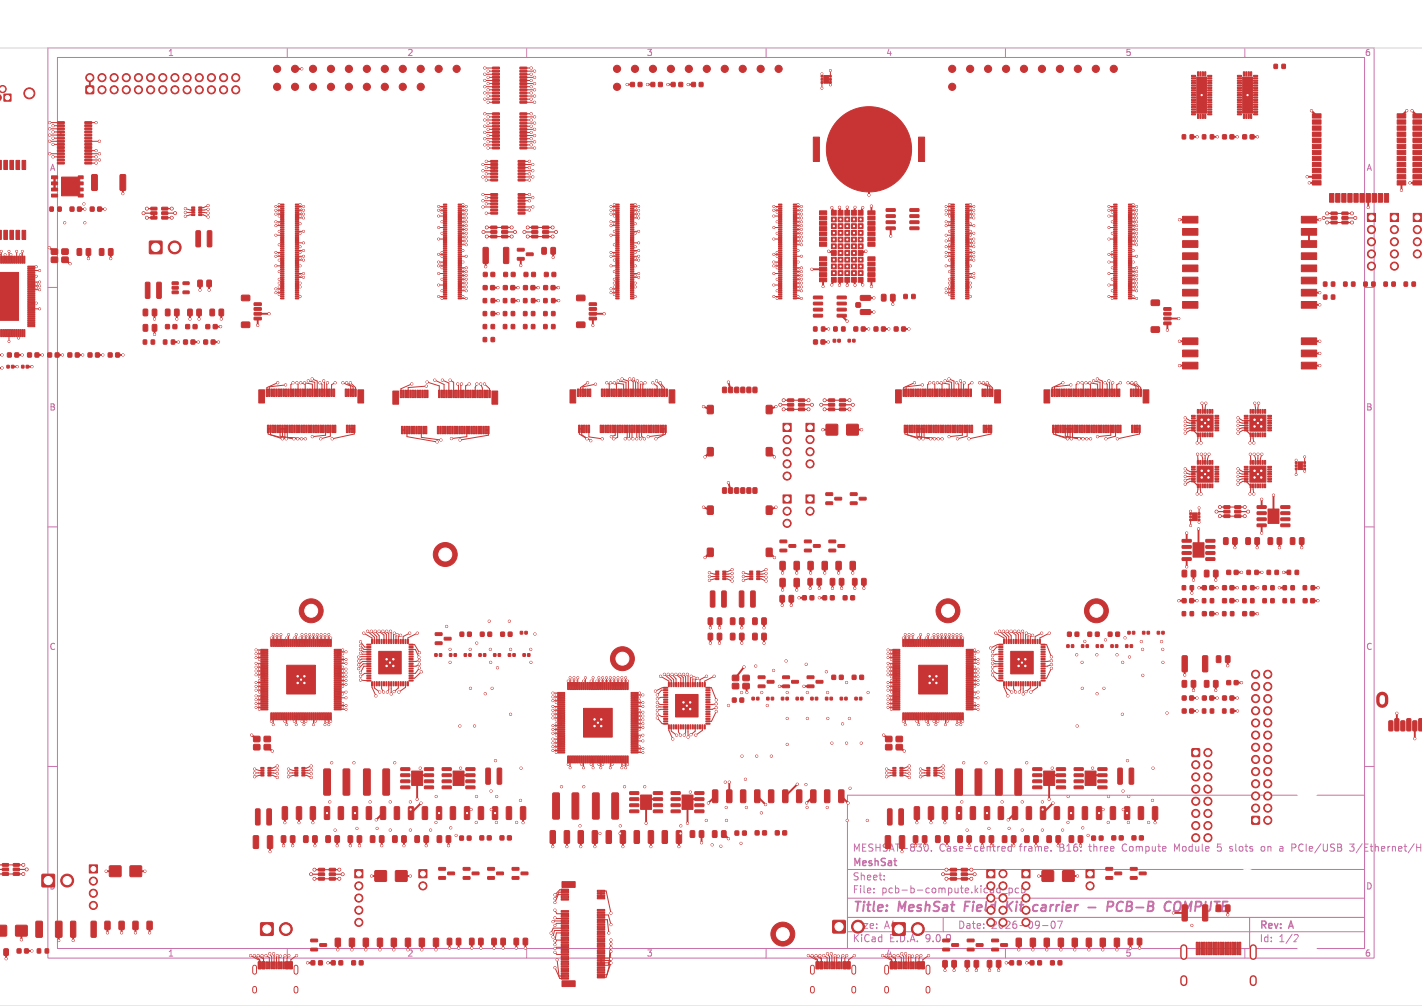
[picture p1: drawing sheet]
<svg xmlns="http://www.w3.org/2000/svg" width="297mm" height="210mm" viewBox="0 0 297 210" stroke-linecap="round" stroke-linejoin="round" font-family="sans-serif">
<defs><g id="words">
<g font-size="2.8" fill="#c872ab">
<text x="178" y="190.9">Title:</text>
<text x="187.7" y="190.9">MeshSat</text>
<text x="218.2" y="190.9">carrier</text>
<text x="230.5" y="190.9">-</text>
<text x="235.3" y="190.9">PCB-B</text>
</g>
<g font-size="2.8" fill="#fff">
<text x="202.3" y="190.9">Field</text>
<text x="211.8" y="190.9">Kit</text>
<text x="248.1" y="190.9">COMPUTE</text>
</g>
<g font-size="2.1" fill="#fff">
<text x="178" y="178">MESHSAT-830.</text>
<text x="196.1" y="178">Case-centred</text>
<text x="212.9" y="178">frame.</text>
<text x="221.4" y="178">B16:</text>
<text x="178" y="194.1">Size:</text>
<text x="207" y="194.1">2026-09-07</text>
</g>
<g font-size="2.1" fill="#c872ab">
<text x="227.7" y="178">three</text>
<text x="234.8" y="178">Compute</text>
<text x="245.8" y="178">Module</text>
<text x="254.9" y="178">5</text>
<text x="257.6" y="178">slots</text>
<text x="264.4" y="178">on</text>
<text x="268.4" y="178">a</text>
<text x="271" y="178">PCIe/USB</text>
<text x="283.4" y="178">3/Ethernet/HDM</text>
<text x="178" y="184">Sheet:</text>
<text x="178" y="181.2">MeshSat</text>
<text x="178" y="186.7">File:</text>
<text x="184.1" y="186.7">pcb-b-compute.kicad_pcb</text>
<text x="178" y="196.9">KiCad</text>
<text x="184.7" y="194.1">A4</text>
<text x="185.7" y="196.9">E.D.A.</text>
<text x="200" y="194.1">Date:</text>
<text x="263" y="194.3">Rev:</text>
<text x="263" y="196.9">Id:</text>
<text x="267.1" y="196.9">1/2</text>
<text x="269.4" y="194.3">A</text>
</g>
<text font-size="2.1" fill="#c83434" x="193.3" y="196.9">9.0.9</text>
<g font-size="1.8" fill="#c872ab">
<text x="35" y="11.9">1</text>
<text x="85" y="11.9">2</text>
<text x="135" y="11.9">3</text>
<text x="185" y="11.9">4</text>
<text x="235" y="11.9">5</text>
<text x="285" y="11.9">6</text>
<text x="10.3" y="35.9">A</text>
<text x="285.4" y="35.9">A</text>
<text x="10.3" y="85.9">B</text>
<text x="285.3" y="85.9">B</text>
<text x="10.3" y="135.9">C</text>
<text x="285.3" y="135.9">C</text>
<text x="10.3" y="185.9">D</text>
<text x="285.3" y="185.9">D</text>
<text x="35" y="199.9">1</text>
<text x="135" y="199.9">3</text>
<text x="235" y="199.9">5</text>
<text x="285" y="199.9">6</text>
</g>
<g font-size="1.8" fill="#fff">
<text x="85" y="199.9">2</text>
<text x="185" y="199.9">4</text>
</g>
</g></defs>
<g fill="none" stroke="#c872ab" stroke-width=".21">
<path d="M10 10h277v190h-277zM12 12h273v186h-273zM60 10v2M110 10v2M160 10v2M210 10v2M260 10v2M10 60h2M285 60h2M10 110h2M285 110h2M10 160h2"/>
<path d="M177 166h108v32h-108zM193.4 176.2a.8 .8 0 0 1 .5 .7 .8 .8 0 0 1-.5 .8M194.5 177.6v.1M209.2 177.2l.8-.1-.1-.3-.4-.1-.3 .2 .1 .7h.6M211.2 176.8l-.4-.1-.3 .3 .2 .6h.5M211.2 176.2v1.5M219.5 177.6v.1M254.2 177.6h.1M254.3 176.2v.6M256.8 177.6l.4 .1M257 176.7l-.2 .2 .2 .3M263.9 176.7l-.4 .1-.1 .2 .1 .6 .4 .1"/>
<path d="M267.2 177.5l.3 .2h.3M267.7 176.7l-.4 .1M267.8 177.1h-.3l-.3 .2M269.8 176.2l.7 .1M270.5 176.9l-.7 .1M281.9 176.2h.9l-.5 .6 .4 .1M281.9 177.6l.2 .1 .6-.1M285 160h2M60 198v2M110 198v2M160 198v2M177 194.5h108"/>
<path d="M177 191.5h108M177 187.5h108M177 181.5h108M182.5 186.3v.1M182.5 185.5v.1M184.7 183.6v.1M184.7 182.8v.1M197 191.5v3M208.5 185.4l.4 .1M208.9 184.9v1.5M208.9 186.3l-.4 .1M209.2 186.5h1.2"/>
<path d="M210 198v2M210.7 185.5l.5-.1 .3 .3-.2 .6h-.6M210.7 185.4v1.5M212.7 185.5l-.4-.1-.3 .3 .2 .6h.5M213.4 185.5l.4-.1 .3 .3-.1 .6h-.6M213.4 184.9v1.5M217.7 193.2h1.2M219.7 192.4l.2-.1a.8 .8 0 0 1 .5 .7 .8 .8 0 0 1-.5 .8 1 1 0 0 1-.2-1.4zM220.9 192.3h1l-.7 1.5M260 198v2M261 191.5v6.5M270.5 195.1l.5 .1 .2 .3-1 1.1h1"/>
</g>
<path d="M201.6 188.2l-.2 2M210.4 188.2l-.2 2M210.6 189.1l.7 1.1M211.6 188.2l-1.3 1.2M216.6 188.9l.2 .1M217.6 189.5l-.1 .6M227.3 189.4h1.5M232.4 189.1a.51 .51 0 0 0-.2-.9h-.7l-.3 2M234.6 188.4a.88 .88 0 0 0-1 0 .88 .88 0 0 0-.4 1 .69 .69 0 0 0 .3 .7 .69 .69 0 0 0 .9-.1M245.4 188.5a.69 .69 0 0 1 1.2 0 1.47 1.47 0 0 1-.6 1.7l-.6-.1a1.5 1.5 0 0 1 0-1.6zM247.6 188.2l-.3 2" fill="none" stroke="#c872ab" stroke-width=".4"/>
<g fill="#c83434" stroke="#c83434" stroke-width=".21">
<path d="M168.6 141.1h1.3l.1 .5-1.4 .1z"/>
<path d="M168.6 143h1.3l.1 .5-1.4 .1z"/>
<path d="M170.5 142.1l1.3-.1 .1 .5-1.4 .1z"/>
<path d="M174 192.2h2.5v2.5h-2.5z"/>
<path d="M88.2 168.5l.9-.1 .2 .1v2.3l-.1 .3h-.8l-.2-.2z"/>
<path d="M91.2 168.5l.8-.1 .3 .1v2.3l-.2 .3h-.7l-.3-.2z"/>
<path d="M73.5 200.6h.7v.8h-.7z"/>
<path d="M75.1 200.6h.7v.8h-.7z"/>
<path d="M10.7 53.7h1.3v1.1h-1.3z"/>
<path d="M12.9 53.7h1.3v1.1h-1.3z"/>
<path d="M12.9 52h1.3v1.1h-1.3z"/>
<path d="M10.7 52h1.3v1.1h-1.3z"/>
<path d="M218.1 195.9l.9-.1 .2 .2v1.4l-.1 .2h-.8l-.2-.1z"/>
<path d="M221.1 195.9l.8-.1 .2 .2 .1 1.4-.2 .2h-.7l-.3-.1z"/>
<path d="M169.9 68.3h.7v.8h-.7z"/>
<path d="M171.6 68.3h.7v.8h-.7z"/>
<path d="M107.4 195.9l.7-.1 .2 .2v1l-.1 .3h-.6l-.2-.2z"/>
<path d="M109.3 195.9l.7-.1 .2 .2v1l-.1 .3h-.6l-.2-.2z"/>
<path d="M254.1 137l.7-.1 .2 .1v1.1l-.1 .2h-.6l-.3-.1z"/>
<path d="M256 137l.7-.1 .2 .1v1.1l-.1 .2h-.6l-.3-.1z"/>
<path d="M77.4 174.5l.7-.1 .2 .2v1l-.1 .3h-.6l-.3-.2z"/>
<path d="M79.3 174.5l.7-.1 .2 .2v1l-.1 .3h-.6l-.3-.2z"/>
<path d="M154.5 123.4h.6l.3 .1v3l-.2 .2-.6 .1-.2-.2z"/>
<path d="M156.8 123.4h.7l.2 .1 .1 3-.2 .2-.6 .1-.2-.2z"/>
<path d="M164.5 83.3h1.2l.1 .5h-1.2z"/>
<path d="M164.5 84.2h1.2l.1 .5-1.2 .1z"/>
<path d="M164.5 85.2h1.2l.1 .5h-1.2z"/>
<path d="M166.8 85.2h1.2l.1 .5h-1.3z"/>
<path d="M166.8 84.2h1.2l.1 .5-1.3 .1z"/>
<path d="M166.8 83.3h1.2l.1 .5h-1.3z"/>
<path d="M255.6 112.3l.7-.1 .2 .2v1l-.1 .3h-.6l-.3-.2z"/>
<path d="M257.5 112.3l.7-.1 .2 .2v1l-.1 .3h-.6l-.3-.2z"/>
<path d="M278 44.3h1.2l.1 .5h-1.2z"/>
<path d="M278 45.2h1.2l.1 .5-1.2 .1z"/>
<path d="M278 46.2h1.2l.1 .5h-1.2z"/>
<path d="M280.3 46.2h1.2l.1 .5h-1.3z"/>
<path d="M280.3 45.2h1.2l.1 .5-1.3 .1z"/>
<path d="M280.3 44.3h1.2l.1 .5h-1.3z"/>
<path d="M120.6 81.2h.3v1.6h-.3z"/>
<path d="M120.8 88.8h.4v1.5h-.4z"/>
<path d="M121.1 81.2h.3v1.6h-.3z"/>
<path d="M121.3 88.8h.3v1.5h-.3z"/>
<path d="M121.6 81.2h.3v1.6h-.3z"/>
<path d="M121.8 88.8h.3v1.5h-.3z"/>
<path d="M122.1 81.2h.3v1.6h-.3z"/>
<path d="M122.4 88.8h.2v1.5h-.2z"/>
<path d="M122.6 81.2h.3v1.6h-.3z"/>
<path d="M122.8 88.8h.4v1.5h-.4z"/>
<path d="M123.1 81.2h.3v1.6h-.3z"/>
<path d="M125.3 88.8h.3v1.5h-.3z"/>
<path d="M125.6 81.2h.3v1.6h-.3z"/>
<path d="M125.8 88.8h.4v1.5h-.4z"/>
<path d="M126.1 81.2h.3v1.6h-.3z"/>
<path d="M126.3 88.8h.3v1.5h-.3z"/>
<path d="M126.6 81.2h.3v1.6h-.3z"/>
<path d="M126.8 88.8h.3v1.5h-.3z"/>
<path d="M127.1 81.2h.3v1.6h-.3z"/>
<path d="M127.4 88.8h.2v1.5h-.2z"/>
<path d="M127.6 81.2h.3v1.6h-.3z"/>
<path d="M127.8 88.8h.4v1.5h-.4z"/>
<path d="M128.1 81.2h.3v1.6h-.3z"/>
<path d="M128.3 88.8h.3v1.5h-.3z"/>
<path d="M128.6 81.2h.3v1.6h-.3z"/>
<path d="M128.9 88.8h.2v1.5h-.2z"/>
<path d="M129.1 81.2h.3v1.6h-.3z"/>
<path d="M129.3 88.8h.4v1.5h-.4z"/>
<path d="M129.6 81.2h.3v1.6h-.3z"/>
<path d="M129.8 88.8h.3v1.5h-.3z"/>
<path d="M130.1 81.2h.3v1.6h-.3z"/>
<path d="M130.3 88.8h.3v1.5h-.3z"/>
<path d="M130.6 81.2h.3v1.6h-.3z"/>
<path d="M130.8 88.8h.4v1.5h-.4z"/>
<path d="M131.1 81.2h.3v1.6h-.3z"/>
<path d="M131.3 88.8h.3v1.5h-.3z"/>
<path d="M131.6 81.2h.3v1.6h-.3z"/>
<path d="M131.8 88.8h.3v1.5h-.3z"/>
<path d="M132.1 81.2h.3v1.6h-.3z"/>
<path d="M132.4 88.8h.2v1.5h-.2z"/>
<path d="M132.6 81.2h.3v1.6h-.3z"/>
<path d="M132.8 88.8h.4v1.5h-.4z"/>
<path d="M133.1 81.2h.3v1.6h-.3z"/>
<path d="M133.3 88.8h.3v1.5h-.3z"/>
<path d="M133.6 81.2h.3v1.6h-.3z"/>
<path d="M133.9 88.8h.2v1.5h-.2z"/>
<path d="M134.1 81.2h.3v1.6h-.3z"/>
<path d="M134.3 88.8h.4v1.5h-.4z"/>
<path d="M134.6 81.2h.3v1.6h-.3z"/>
<path d="M134.8 88.8h.3v1.5h-.3z"/>
<path d="M135.1 81.2h.3v1.6h-.3z"/>
<path d="M135.3 88.8h.3v1.5h-.3z"/>
<path d="M135.6 81.2h.3v1.6h-.3z"/>
<path d="M135.9 88.8h.3v1.5h-.3z"/>
<path d="M136.1 81.2h.3v1.6h-.3z"/>
<path d="M136.3 88.8h.3v1.5h-.3z"/>
<path d="M136.6 81.2h.3v1.6h-.3z"/>
<path d="M136.8 88.8h.3v1.5h-.3z"/>
<path d="M137.1 81.2h.3v1.6h-.3z"/>
<path d="M137.4 88.8h.2v1.5h-.2z"/>
<path d="M137.6 81.2h.3v1.6h-.3z"/>
<path d="M137.8 88.8h.4v1.5h-.4z"/>
<path d="M138.1 81.2h.3v1.6h-.3z"/>
<path d="M138.3 88.8h.3v1.5h-.3z"/>
<path d="M138.6 81.2h.3v1.6h-.3z"/>
<path d="M138.9 88.8h.2v1.5h-.2z"/>
<path d="M139.1 81.2h.3v1.6h-.3z"/>
<path d="M119 81.4h1.2v2.7h-1.2z"/>
<path d="M139.7 81.4h1.2v2.7h-1.2z"/>
<path d="M153.5 173.5h.8v.8h-.8z"/>
<path d="M155.1 173.5h.8v.8h-.8z"/>
<path d="M231 181.1h1.3l.1 .5-1.4 .1z"/>
<path d="M231 183h1.3l.1 .5-1.4 .1z"/>
<path d="M232.9 182.1l1.3-.1 .1 .5-1.4 .1z"/>
<path d="M29.9 67.8l.7-.1 .3 .2v1l-.2 .2-.6 .1-.2-.2z"/>
<path d="M31.8 67.8l.7-.1 .3 .2v1l-.2 .2-.6 .1-.2-.2z"/>
<path d="M54.5 160.2h.6v.3h-.6z"/>
<path d="M54.5 160.7h.6v.3h-.6z"/>
<path d="M54.5 161.2h.6v.3h-.6z"/>
<path d="M54.5 161.7h.6v.3h-.6z"/>
<path d="M56 161.7h.6v.3h-.6z"/>
<path d="M56 161.2h.6v.3h-.6z"/>
<path d="M56 160.7h.6v.3h-.6z"/>
<path d="M56 160.2h.6v.3h-.6z"/>
<path d="M43.9 64.6l.7-.1 .2 .2v1l-.1 .2-.6 .1-.3-.2z"/>
<path d="M45.8 64.6l.7-.1 .2 .2v1l-.1 .2-.6 .1-.3-.2z"/>
<path d="M106.2 136.5h.4v.5h-.4z"/>
<path d="M107.1 136.5h.5v.5h-.5z"/>
<path d="M-.1 68.8v1.5z"/>
<path d="M.2 68.8l.2 .1-.1 1.4-.2-.1z"/>
<path d="M.6 68.8l.2 .1-.1 1.4-.2-.1z"/>
<path d="M1 68.8l.2 .1-.1 1.4-.2-.1z"/>
<path d="M1.4 68.8l.2 .1-.1 1.4-.2-.1z"/>
<path d="M1.8 68.8l.2 .1-.1 1.4-.2-.1z"/>
<path d="M2.2 68.8l.2 .1-.1 1.4-.2-.1z"/>
<path d="M2.6 68.8l.2 .1-.1 1.4-.2-.1z"/>
<path d="M3 68.8l.2 .1-.1 1.4-.1-.1z"/>
<path d="M3.4 68.8l.2 .1-.1 1.4-.2-.1z"/>
<path d="M3.8 68.8l.2 .1-.1 1.4-.2-.1z"/>
<path d="M4.2 68.8l.2 .1-.1 1.4-.2-.1z"/>
<path d="M4.6 68.8l.2 .1-.1 1.4-.1-.1z"/>
<path d="M5 68.8l.2 .1-.1 1.4-.2-.1z"/>
<path d="M5.8 68h1.4l.1 .1-1.4 .1z"/>
<path d="M5.8 67.6h1.4l.1 .1-1.4 .1z"/>
<path d="M5.8 67.2h1.4l.1 .1-1.4 .1z"/>
<path d="M5.8 66.8h1.4l.1 .1-1.4 .1z"/>
<path d="M5.8 66.4h1.4l.1 .1-1.4 .1z"/>
<path d="M5.8 66h1.4l.1 .1-1.4 .1z"/>
<path d="M5.8 65.6h1.4l.1 .1-1.4 .1z"/>
<path d="M5.8 65.2h1.4l.1 .1-1.4 .1z"/>
<path d="M5.8 64.8h1.4l.1 .1-1.4 .1z"/>
<path d="M5.8 64.4h1.4l.1 .1-1.4 .1z"/>
<path d="M5.8 64h1.4l.1 .1-1.4 .1z"/>
<path d="M5.8 63.6h1.4l.1 .1-1.4 .1z"/>
<path d="M5.8 63.2h1.4l.1 .1-1.4 .1z"/>
<path d="M5.8 62.8h1.4l.1 .1-1.4 .1z"/>
<path d="M5.8 62.4h1.4l.1 .1-1.4 .1z"/>
<path d="M5.8 62h1.4l.1 .1-1.4 .1z"/>
<path d="M5.8 61.6h1.4l.1 .1-1.4 .1z"/>
<path d="M5.8 61.2h1.4l.1 .1-1.4 .1z"/>
<path d="M5.8 60.8h1.4l.1 .1-1.4 .1z"/>
<path d="M5.8 60.4h1.4l.1 .1-1.4 .1z"/>
<path d="M5.8 60h1.4l.1 .1-1.4 .1z"/>
<path d="M5.8 59.6h1.4l.1 .1-1.4 .1z"/>
<path d="M5.8 59.2h1.4l.1 .1-1.4 .1z"/>
<path d="M5.8 58.8h1.4l.1 .1-1.4 .1z"/>
<path d="M5.8 58.4h1.4l.1 .1-1.4 .1z"/>
<path d="M5.8 58h1.4l.1 .1-1.4 .1z"/>
<path d="M5.8 57.6h1.4l.1 .1-1.4 .1z"/>
<path d="M5.8 57.2h1.4l.1 .1-1.4 .1z"/>
<path d="M5.8 56.8h1.4l.1 .1-1.4 .1z"/>
<path d="M5.8 56.4h1.4l.1 .1-1.4 .1z"/>
<path d="M5.8 56h1.4l.1 .1-1.4 .1z"/>
<path d="M5.8 55.6h1.4l.1 .1-1.4 .1z"/>
<path d="M5 53.5h.2l-.1 1.5-.2-.1z"/>
<path d="M4.6 53.5h.2l-.1 1.5-.1-.1z"/>
<path d="M4.2 53.5h.2l-.1 1.5-.2-.1z"/>
<path d="M3.8 53.5h.2l-.1 1.5-.2-.1z"/>
<path d="M3.4 53.5h.2l-.1 1.5-.2-.1z"/>
<path d="M3 53.5h.2l-.1 1.5-.1-.1z"/>
<path d="M2.6 53.5h.2l-.1 1.5-.2-.1z"/>
<path d="M2.2 53.5h.2l-.1 1.5-.2-.1z"/>
<path d="M1.8 53.5h.2l-.1 1.5-.2-.1z"/>
<path d="M1.4 53.5h.2l-.1 1.5-.2-.1z"/>
<path d="M1 53.5h.2l-.1 1.5-.2-.1z"/>
<path d="M.6 53.5h.2l-.1 1.5-.2-.1z"/>
<path d="M.2 53.5h.2l-.1 1.5-.2-.1z"/>
<path d="M-.1 53.5v1.5z"/>
<path d="M-.1 56.9h4v10h-4z"/>
<path d="M188.8 61.5h.7v.8h-.7z"/>
<path d="M190.4 61.5h.7v.8h-.7z"/>
<path d="M176.1 124.4h.8v.8h-.8z"/>
<path d="M177.7 124.4h.8v.8h-.8z"/>
<path d="M296.4 150.1l.7-.1v2.6l-.8-.1z"/>
<path d="M293.9 150.1l.6-.1 .2 .1v2.3l-.1 .2-.8-.1z"/>
<path d="M291.4 150.1l.6-.1 .2 .1v2.3l-.1 .2-.8-.1z"/>
<path d="M290.1 150.5h.6l.2 .1v1.8l-.1 .2-.7-.1z"/>
<path d="M292.6 150.5h.6l.2 .1v1.8l-.1 .2-.7-.1z"/>
<path d="M295.1 150.5h.6l.2 .1v1.8l-.1 .2-.7-.1z"/>
<path d="M185.4 168.9l.7-.1 .2 .2v3l-.1 .2h-.6l-.2-.1z"/>
<path d="M187.8 168.9l.7-.1 .2 .2v3l-.2 .2h-.5l-.3-.1z"/>
<path d="M126.6 173.5l.9-.1 .2 .1v2.3l-.1 .3h-.8l-.2-.2z"/>
<path d="M129.6 173.5l.8-.1 .3 .1v2.3l-.2 .3h-.7l-.3-.2z"/>
<path d="M149.5 119.2h.6v.3h-.6z"/>
<path d="M149.5 119.7h.6v.3h-.6z"/>
<path d="M149.5 120.2h.6v.3h-.6z"/>
<path d="M149.5 120.7h.6v.3h-.6z"/>
<path d="M151 120.7h.6v.3h-.6z"/>
<path d="M151 120.2h.6v.3h-.6z"/>
<path d="M151 119.7h.6v.3h-.6z"/>
<path d="M151 119.2h.6v.3h-.6z"/>
<path d="M249 156.3h1.5v1.6h-1.5z"/>
<path d="M169.9 61.8h1.8l.1 .5-1.8 .1z"/>
<path d="M169.9 63.1h1.8l.1 .5-1.8 .1z"/>
<path d="M169.9 64.4l1.8-.1 .1 .5-1.8 .1z"/>
<path d="M169.9 65.6h1.8l.1 .5-1.8 .1z"/>
<path d="M174.9 65.6h1.8l.1 .5-1.9 .1z"/>
<path d="M174.9 64.4l1.8-.1 .1 .5-1.9 .1z"/>
<path d="M174.9 63.1h1.8l.1 .5-1.9 .1z"/>
<path d="M174.9 61.8h1.8l.1 .5-1.9 .1z"/>
<path d="M162.9 117.2h.9l.2 .1v1.4l-.1 .3h-.8l-.2-.2z"/>
<path d="M165.9 117.2h.8l.3 .1v1.4l-.2 .3h-.7l-.3-.2z"/>
<path d="M65 200.6h.7v.8h-.7z"/>
<path d="M66.6 200.6h.7v.8h-.7z"/>
<path d="M140.2 165.3h1.8l.1 .5h-1.9z"/>
<path d="M140.2 166.6l1.8-.1 .1 .5-1.9 .1z"/>
<path d="M140.2 167.8h1.8l.1 .5-1.9 .1z"/>
<path d="M140.2 169.1h1.8l.1 .5-1.9 .1z"/>
<path d="M145.1 169.1h1.9v.5l-1.8 .1z"/>
<path d="M145.1 167.8h1.9v.5l-1.8 .1z"/>
<path d="M145.1 166.6l1.9-.1v.5l-1.8 .1z"/>
<path d="M145.1 165.3h1.9v.5h-1.8z"/>
<path d="M142.4 166h2.3v3h-2.3z"/>
<path d="M72.7 174.5l.7-.1 .3 .2v1l-.2 .3h-.6l-.2-.2z"/>
<path d="M74.6 174.5l.7-.1 .3 .2v1l-.2 .3h-.6l-.2-.2z"/>
<path d="M255.4 127.7h.6v.8h-.6z"/>
<path d="M257 127.7h.7v.8h-.7z"/>
<path d="M290.4 44.5h1.7v1.7h-1.7z"/>
<path d="M102.8 195.9l.6-.1 .3 .2v1l-.2 .3h-.6l-.2-.2z"/>
<path d="M104.7 195.9l.6-.1 .3 .2v1l-.2 .3h-.6l-.2-.2z"/>
<path d="M104.6 132h.7v.8h-.7z"/>
<path d="M106.2 132h.7v.8h-.7z"/>
<path d="M246.9 119.1l.7-.1 .3 .2v1l-.2 .2-.6 .1-.2-.2z"/>
<path d="M248.8 119.1l.7-.1 .3 .2v1l-.2 .2-.6 .1-.2-.2z"/>
<path d="M144.5 17.2h.7v.9h-.7z"/>
<path d="M146.1 17.2h.7v.9h-.7z"/>
<path d="M109.4 59.6h.7v.9h-.7z"/>
<path d="M110.9 59.6h.8v.9h-.8z"/>
<path d="M92.4 160.3h1.8l.1 .5h-1.9z"/>
<path d="M92.4 161.6l1.8-.1 .1 .5-1.9 .1z"/>
<path d="M92.4 162.8h1.8l.1 .5-1.9 .1z"/>
<path d="M92.4 164.1h1.8l.1 .5-1.9 .1z"/>
<path d="M97.3 164.1h1.8l.1 .5-1.8 .1z"/>
<path d="M97.3 162.8h1.8l.1 .5-1.8 .1z"/>
<path d="M97.3 161.6l1.8-.1 .1 .5-1.8 .1z"/>
<path d="M97.3 160.3h1.8l.1 .5h-1.8z"/>
<path d="M94.6 161h2.3v3h-2.3z"/>
<path d="M210.9 200.6h.8v.8h-.8z"/>
<path d="M212.5 200.6h.8v.8h-.8z"/>
<path d="M266.1 13.4h.7v.9h-.7z"/>
<path d="M267.8 13.4h.6v.9h-.6z"/>
<path d="M107 181.1h1.3l.1 .5-1.4 .1z"/>
<path d="M107 183h1.3l.1 .5-1.4 .1z"/>
<path d="M108.9 182.1l1.3-.1 .1 .5-1.4 .1z"/>
<path d="M248.9 86.7h.7v.2h-.7z"/>
<path d="M248.9 87.2h.7v.2h-.7z"/>
<path d="M248.9 87.7h.7v.2h-.7z"/>
<path d="M248.9 88.2h.7v.2h-.7z"/>
<path d="M248.9 88.7h.7v.2h-.7z"/>
<path d="M248.9 89.2h.7v.2h-.7z"/>
<path d="M248.9 89.7h.7v.2h-.7z"/>
<path d="M250.1 90.4h.2v.8l-.2-.1z"/>
<path d="M250.6 90.4h.2v.8l-.2-.1z"/>
<path d="M251.1 90.4h.2v.8l-.2-.1z"/>
<path d="M251.6 90.4h.2v.8l-.2-.1z"/>
<path d="M252.1 90.4h.2v.8l-.2-.1z"/>
<path d="M252.6 90.4h.2v.8l-.2-.1z"/>
<path d="M253.1 90.4h.2v.8l-.2-.1z"/>
<path d="M253.8 89.7h.7v.2h-.7z"/>
<path d="M253.8 89.2h.7v.2h-.7z"/>
<path d="M253.8 88.7h.7v.2h-.7z"/>
<path d="M253.8 88.2h.7v.2h-.7z"/>
<path d="M253.8 87.7h.7v.2h-.7z"/>
<path d="M253.8 87.2h.7v.2h-.7z"/>
<path d="M253.8 86.7h.7v.2h-.7z"/>
<path d="M253.1 85.5h.2v.8l-.2-.1z"/>
<path d="M252.6 85.5h.2v.8l-.2-.1z"/>
<path d="M252.1 85.5h.2v.8l-.2-.1z"/>
<path d="M251.6 85.5h.2v.8l-.2-.1z"/>
<path d="M251.1 85.5h.2v.8l-.2-.1z"/>
<path d="M250.6 85.5h.2v.8l-.2-.1z"/>
<path d="M250.1 85.5h.2v.8l-.2-.1z"/>
<path d="M250 86.7h3.4v3.3h-3.4z"/>
<path d="M38.4 71h.7v.8h-.7z"/>
<path d="M39.9 71h.8v.8h-.8z"/>
<path d="M219.4 200.6h.8v.8h-.8z"/>
<path d="M221 200.6h.8v.8h-.8z"/>
<path d="M238.6 131.8h.5v.6h-.5z"/>
<path d="M239.6 131.8h.5v.6h-.5z"/>
<path d="M168.8 120.8l.7-.1 .2 .2v1l-.1 .3h-.6l-.3-.2z"/>
<path d="M170.7 120.8l.7-.1 .2 .2v1l-.1 .3h-.6l-.3-.2z"/>
<path d="M100.9 51.7l.8-.1 .3 .2v3l-.2 .2h-.7l-.2-.1z"/>
<path d="M105.2 51.7l.8-.1 .3 .2v3l-.2 .2h-.7l-.2-.1z"/>
<path d="M22.9 180.8h2.3v2.2h-2.3z"/>
<path d="M27.2 180.8h2.3v2.2h-2.3z"/>
<path d="M258.5 15.7h.8v.2l-.8 .1z"/>
<path d="M258.5 16.2h.8v.2l-.8 .1z"/>
<path d="M258.5 16.7h.8v.2l-.8 .1z"/>
<path d="M258.5 17.2h.8v.2l-.8 .1z"/>
<path d="M258.5 17.7h.8v.2l-.8 .1z"/>
<path d="M258.5 18.2h.8v.2l-.8 .1z"/>
<path d="M258.5 18.7h.8v.2l-.8 .1z"/>
<path d="M258.5 19.2h.8v.2l-.8 .1z"/>
<path d="M258.5 19.7h.8v.2l-.8 .1z"/>
<path d="M258.5 20.2h.8v.2l-.8 .1z"/>
<path d="M258.5 20.7h.8v.2l-.8 .1z"/>
<path d="M258.5 21.2h.8v.2l-.8 .1z"/>
<path d="M258.5 21.7h.8v.2l-.8 .1z"/>
<path d="M258.5 22.2h.8v.2l-.8 .1z"/>
<path d="M258.5 22.7h.8v.2l-.8 .1z"/>
<path d="M258.5 23.2h.8v.2l-.8 .1z"/>
<path d="M258.5 23.7h.8v.2l-.8 .1z"/>
<path d="M259.7 23.9h.2v.8h-.2z"/>
<path d="M260.2 23.9h.2v.8h-.2z"/>
<path d="M260.7 23.9h.2v.8h-.2z"/>
<path d="M261.2 23.9h.2v.8h-.2z"/>
<path d="M261.8 23.7h.9v.2l-.8 .1z"/>
<path d="M261.8 23.2h.9v.2l-.8 .1z"/>
<path d="M261.8 22.7h.9v.2l-.8 .1z"/>
<path d="M261.8 22.2h.9v.2l-.8 .1z"/>
<path d="M261.8 21.7h.9v.2l-.8 .1z"/>
<path d="M261.8 21.2h.9v.2l-.8 .1z"/>
<path d="M261.8 20.7h.9v.2l-.8 .1z"/>
<path d="M261.8 20.2h.9v.2l-.8 .1z"/>
<path d="M261.8 19.7h.9v.2l-.8 .1z"/>
<path d="M261.8 19.2h.9v.2l-.8 .1z"/>
<path d="M261.8 18.7h.9v.2l-.8 .1z"/>
<path d="M261.8 18.2h.9v.2l-.8 .1z"/>
<path d="M261.8 17.7h.9v.2l-.8 .1z"/>
<path d="M261.8 17.2h.9v.2l-.8 .1z"/>
<path d="M261.8 16.7h.9v.2l-.8 .1z"/>
<path d="M261.8 16.2h.9v.2l-.8 .1z"/>
<path d="M261.8 15.7h.9v.2l-.8 .1z"/>
<path d="M261.2 15h.2v.9l-.2-.1z"/>
<path d="M260.7 15h.2v.9l-.2-.1z"/>
<path d="M260.2 15h.2v.9l-.2-.1z"/>
<path d="M259.7 15h.2v.9l-.2-.1z"/>
<path d="M259.5 16.1h2.1v7.5h-2.1z"/>
<path d="M157.2 129h.7l.3 .1v1.1l-.2 .2h-.6l-.2-.1z"/>
<path d="M159.1 129h.7l.3 .1v1.1l-.2 .2h-.6l-.2-.1z"/>
<path d="M246.9 112.6h1.8l.1 .5-1.8 .1z"/>
<path d="M246.9 113.9h1.8l.1 .5-1.8 .1z"/>
<path d="M246.9 115.2h1.8l.1 .4-1.8 .1z"/>
<path d="M246.9 116.5l1.8-.1 .1 .5-1.8 .1z"/>
<path d="M251.9 116.5l1.8-.1 .1 .5-1.9 .1z"/>
<path d="M251.9 115.2h1.8l.1 .4-1.9 .1z"/>
<path d="M251.9 113.9h1.8l.1 .5-1.9 .1z"/>
<path d="M251.9 112.6h1.8l.1 .5-1.9 .1z"/>
<path d="M249.2 113.3h2.3v3h-2.3z"/>
<path d="M284.9 58.9h.6v.8h-.6z"/>
<path d="M286.5 58.9h.7v.8h-.7z"/>
<path d="M235.1 134.6h.5v.5h-.5z"/>
<path d="M236.1 134.6h.4v.5h-.4z"/>
<path d="M5.8 73.7h.8v.8h-.8z"/>
<path d="M7.3 73.7h.8v.8h-.8z"/>
<path d="M19.2 36.5l.9-.1 .2 .2v2.9l-.1 .3h-.8l-.3-.2z"/>
<path d="M25.1 36.5l.9-.1 .3 .2v2.9l-.2 .3h-.8l-.2-.2z"/>
<path d="M255.4 148h.6v.8h-.6z"/>
<path d="M257 148h.7v.8h-.7z"/>
<path d="M241.7 131.8h.5v.6h-.5z"/>
<path d="M242.7 131.8h.4v.6h-.4z"/>
<path d="M105.8 168.5l.8-.1 .3 .1v2.3l-.2 .3h-.7l-.3-.2z"/>
<path d="M108.7 168.5l.9-.1 .2 .1v2.3l-.1 .3h-.8l-.2-.2z"/>
<path d="M158.4 141.1h1.3l.1 .5-1.4 .1z"/>
<path d="M158.4 143h1.3l.1 .5-1.4 .1z"/>
<path d="M160.2 142.1l1.4-.1 .1 .5-1.4 .1z"/>
<path d="M20.8 52l.7-.1 .2 .1v1.1l-.1 .2h-.6l-.3-.1z"/>
<path d="M22.7 52l.7-.1 .2 .1v1.1l-.1 .2h-.6l-.3-.1z"/>
<path d="M10.4 43.2h.7v.9h-.7z"/>
<path d="M12.1 43.2h.7v.9h-.7z"/>
<path d="M153 142.7h1.3v1.1h-1.3z"/>
<path d="M155.2 142.7h1.3v1.1h-1.3z"/>
<path d="M155.2 141h1.3v1.1h-1.3z"/>
<path d="M153 141h1.3v1.1h-1.3z"/>
<path d="M94.1 168.5l.8-.1 .3 .1v2.3l-.2 .3h-.7l-.3-.2z"/>
<path d="M97 168.5l.9-.1 .2 .1v2.3l-.1 .3h-.8l-.2-.2z"/>
<path d="M92.6 42.6h.7v.2h-.7z"/>
<path d="M95.7 42.6h.7v.2h-.7z"/>
<path d="M92.6 43h.7v.2h-.7z"/>
<path d="M95.7 43h.7v.2h-.7z"/>
<path d="M92.6 43.4h.7v.2h-.7z"/>
<path d="M95.7 43.4h.7v.2h-.7z"/>
<path d="M92.6 43.8h.7v.2h-.7z"/>
<path d="M95.7 43.8h.7v.2h-.7z"/>
<path d="M92.6 44.2h.7v.2h-.7z"/>
<path d="M95.7 44.2h.7v.2h-.7z"/>
<path d="M92.6 44.6h.7v.2h-.7z"/>
<path d="M95.7 44.6h.7v.2h-.7z"/>
<path d="M92.6 45h.7v.2h-.7z"/>
<path d="M95.7 45h.7v.2h-.7z"/>
<path d="M92.6 45.4h.7v.2h-.7z"/>
<path d="M95.7 45.4h.7v.2h-.7z"/>
<path d="M92.6 45.8h.7v.2h-.7z"/>
<path d="M95.7 45.8h.7v.2h-.7z"/>
<path d="M92.6 46.2h.7v.2h-.7z"/>
<path d="M95.7 46.2h.7v.2h-.7z"/>
<path d="M92.6 46.6h.7v.2h-.7z"/>
<path d="M95.7 46.6h.7v.2h-.7z"/>
<path d="M92.6 47h.7v.2h-.7z"/>
<path d="M95.7 47h.7v.2h-.7z"/>
<path d="M92.6 47.4h.7v.2h-.7z"/>
<path d="M95.7 47.4h.7v.2h-.7z"/>
<path d="M92.6 47.8h.7v.2h-.7z"/>
<path d="M95.7 47.8h.7v.2h-.7z"/>
<path d="M92.6 48.2h.7v.2h-.7z"/>
<path d="M95.7 48.2h.7v.2h-.7z"/>
<path d="M92.6 48.6h.7v.2h-.7z"/>
<path d="M95.7 48.6h.7v.2h-.7z"/>
<path d="M92.6 49h.7v.2h-.7z"/>
<path d="M95.7 49h.7v.2h-.7z"/>
<path d="M92.6 49.4h.7v.2h-.7z"/>
<path d="M95.7 49.4h.7v.2h-.7z"/>
<path d="M92.6 49.8h.7v.2h-.7z"/>
<path d="M95.7 49.8h.7v.2h-.7z"/>
<path d="M92.6 50.2h.7v.2h-.7z"/>
<path d="M95.7 50.2h.7v.2h-.7z"/>
<path d="M92.6 50.6h.7v.2h-.7z"/>
<path d="M95.7 50.6h.7v.2h-.7z"/>
<path d="M92.6 51h.7v.2h-.7z"/>
<path d="M95.7 51h.7v.2h-.7z"/>
<path d="M92.6 51.4h.7v.2h-.7z"/>
<path d="M95.7 51.4h.7v.2h-.7z"/>
<path d="M92.6 51.8h.7v.2h-.7z"/>
<path d="M95.7 51.8h.7v.2h-.7z"/>
<path d="M92.6 52.2h.7v.2h-.7z"/>
<path d="M95.7 52.2h.7v.2h-.7z"/>
<path d="M92.6 52.6h.7v.2h-.7z"/>
<path d="M95.7 52.6h.7v.2h-.7z"/>
<path d="M92.6 53h.7v.2h-.7z"/>
<path d="M95.7 53h.7v.2h-.7z"/>
<path d="M92.6 53.4h.7v.2h-.7z"/>
<path d="M95.7 53.4h.7v.2h-.7z"/>
<path d="M92.6 53.8h.7v.2h-.7z"/>
<path d="M95.7 53.8h.7v.2h-.7z"/>
<path d="M92.6 54.2h.7v.2h-.7z"/>
<path d="M95.7 54.2h.7v.2h-.7z"/>
<path d="M92.6 54.6h.7v.2h-.7z"/>
<path d="M95.7 54.6h.7v.2h-.7z"/>
<path d="M92.6 55h.7v.2h-.7z"/>
<path d="M95.7 55h.7v.2h-.7z"/>
<path d="M92.6 55.4h.7v.2h-.7z"/>
<path d="M95.7 55.4h.7v.2h-.7z"/>
<path d="M92.6 55.8h.7v.2h-.7z"/>
<path d="M95.7 55.8h.7v.2h-.7z"/>
<path d="M92.6 56.2h.7v.2h-.7z"/>
<path d="M95.7 56.2h.7v.2h-.7z"/>
<path d="M92.6 56.6h.7v.2h-.7z"/>
<path d="M95.7 56.6h.7v.2h-.7z"/>
<path d="M92.6 57h.7v.2h-.7z"/>
<path d="M95.7 57h.7v.2h-.7z"/>
<path d="M92.6 57.4h.7v.2h-.7z"/>
<path d="M95.7 57.4h.7v.2h-.7z"/>
<path d="M92.6 57.8h.7v.2h-.7z"/>
<path d="M95.7 57.8h.7v.2h-.7z"/>
<path d="M92.6 58.2h.7v.2h-.7z"/>
<path d="M95.7 58.2h.7v.2h-.7z"/>
<path d="M92.6 58.6h.7v.2h-.7z"/>
<path d="M95.7 58.6h.7v.2h-.7z"/>
<path d="M92.6 59h.7v.2h-.7z"/>
<path d="M95.7 59h.7v.2h-.7z"/>
<path d="M92.6 59.4h.7v.2h-.7z"/>
<path d="M95.7 59.4h.7v.2h-.7z"/>
<path d="M92.6 59.8h.7v.2h-.7z"/>
<path d="M95.7 59.8h.7v.2h-.7z"/>
<path d="M92.6 60.2h.7v.2h-.7z"/>
<path d="M95.7 60.2h.7v.2h-.7z"/>
<path d="M92.6 60.6h.7v.2h-.7z"/>
<path d="M95.7 60.6h.7v.2h-.7z"/>
<path d="M92.6 61h.7v.2h-.7z"/>
<path d="M95.7 61h.7v.2h-.7z"/>
<path d="M92.6 61.4h.7v.2h-.7z"/>
<path d="M95.7 61.4h.7v.2h-.7z"/>
<path d="M92.6 61.8h.7v.2h-.7z"/>
<path d="M95.7 61.8h.7v.2h-.7z"/>
<path d="M92.6 62.2h.7v.2h-.7z"/>
<path d="M95.7 62.2h.7v.2h-.7z"/>
<path d="M68.1 174.5l.7-.1 .2 .2v1l-.1 .3h-.6l-.3-.2z"/>
<path d="M70 174.5l.7-.1 .2 .2v1l-.1 .3h-.6l-.3-.2z"/>
<path d="M101 56.9h.7v.8h-.7z"/>
<path d="M102.6 56.9h.7v.8h-.7z"/>
<path d="M152.6 132.2h.7l.2 .1v1.1l-.1 .2h-.6l-.3-.1z"/>
<path d="M154.5 132.2h.7l.2 .1v1.1l-.1 .2h-.6l-.3-.1z"/>
<path d="M162.6 42.6h.7v.2h-.7z"/>
<path d="M165.7 42.6h.7v.2h-.7z"/>
<path d="M162.6 43h.7v.2h-.7z"/>
<path d="M165.7 43h.7v.2h-.7z"/>
<path d="M162.6 43.4h.7v.2h-.7z"/>
<path d="M165.7 43.4h.7v.2h-.7z"/>
<path d="M162.6 43.8h.7v.2h-.7z"/>
<path d="M165.7 43.8h.7v.2h-.7z"/>
<path d="M162.6 44.2h.7v.2h-.7z"/>
<path d="M165.7 44.2h.7v.2h-.7z"/>
<path d="M162.6 44.6h.7v.2h-.7z"/>
<path d="M165.7 44.6h.7v.2h-.7z"/>
<path d="M162.6 45h.7v.2h-.7z"/>
<path d="M165.7 45h.7v.2h-.7z"/>
<path d="M162.6 45.4h.7v.2h-.7z"/>
<path d="M165.7 45.4h.7v.2h-.7z"/>
<path d="M162.6 45.8h.7v.2h-.7z"/>
<path d="M165.7 45.8h.7v.2h-.7z"/>
<path d="M162.6 46.2h.7v.2h-.7z"/>
<path d="M165.7 46.2h.7v.2h-.7z"/>
<path d="M162.6 46.6h.7v.2h-.7z"/>
<path d="M165.7 46.6h.7v.2h-.7z"/>
<path d="M162.6 47h.7v.2h-.7z"/>
<path d="M165.7 47h.7v.2h-.7z"/>
<path d="M162.6 47.4h.7v.2h-.7z"/>
<path d="M165.7 47.4h.7v.2h-.7z"/>
<path d="M162.6 47.8h.7v.2h-.7z"/>
<path d="M165.7 47.8h.7v.2h-.7z"/>
<path d="M162.6 48.2h.7v.2h-.7z"/>
<path d="M165.7 48.2h.7v.2h-.7z"/>
<path d="M162.6 48.6h.7v.2h-.7z"/>
<path d="M165.7 48.6h.7v.2h-.7z"/>
<path d="M162.6 49h.7v.2h-.7z"/>
<path d="M165.7 49h.7v.2h-.7z"/>
<path d="M162.6 49.4h.7v.2h-.7z"/>
<path d="M165.7 49.4h.7v.2h-.7z"/>
<path d="M162.6 49.8h.7v.2h-.7z"/>
<path d="M165.7 49.8h.7v.2h-.7z"/>
<path d="M162.6 50.2h.7v.2h-.7z"/>
<path d="M165.7 50.2h.7v.2h-.7z"/>
<path d="M162.6 50.6h.7v.2h-.7z"/>
<path d="M165.7 50.6h.7v.2h-.7z"/>
<path d="M162.6 51h.7v.2h-.7z"/>
<path d="M165.7 51h.7v.2h-.7z"/>
<path d="M162.6 51.4h.7v.2h-.7z"/>
<path d="M165.7 51.4h.7v.2h-.7z"/>
<path d="M162.6 51.8h.7v.2h-.7z"/>
<path d="M165.7 51.8h.7v.2h-.7z"/>
<path d="M162.6 52.2h.7v.2h-.7z"/>
<path d="M165.7 52.2h.7v.2h-.7z"/>
<path d="M162.6 52.6h.7v.2h-.7z"/>
<path d="M165.7 52.6h.7v.2h-.7z"/>
<path d="M162.6 53h.7v.2h-.7z"/>
<path d="M165.7 53h.7v.2h-.7z"/>
<path d="M162.6 53.4h.7v.2h-.7z"/>
<path d="M165.7 53.4h.7v.2h-.7z"/>
<path d="M162.6 53.8h.7v.2h-.7z"/>
<path d="M165.7 53.8h.7v.2h-.7z"/>
<path d="M162.6 54.2h.7v.2h-.7z"/>
<path d="M165.7 54.2h.7v.2h-.7z"/>
<path d="M162.6 54.6h.7v.2h-.7z"/>
<path d="M165.7 54.6h.7v.2h-.7z"/>
<path d="M162.6 55h.7v.2h-.7z"/>
<path d="M165.7 55h.7v.2h-.7z"/>
<path d="M162.6 55.4h.7v.2h-.7z"/>
<path d="M165.7 55.4h.7v.2h-.7z"/>
<path d="M162.6 55.8h.7v.2h-.7z"/>
<path d="M165.7 55.8h.7v.2h-.7z"/>
<path d="M162.6 56.2h.7v.2h-.7z"/>
<path d="M165.7 56.2h.7v.2h-.7z"/>
<path d="M162.6 56.6h.7v.2h-.7z"/>
<path d="M165.7 56.6h.7v.2h-.7z"/>
<path d="M162.6 57h.7v.2h-.7z"/>
<path d="M165.7 57h.7v.2h-.7z"/>
<path d="M162.6 57.4h.7v.2h-.7z"/>
<path d="M165.7 57.4h.7v.2h-.7z"/>
<path d="M162.6 57.8h.7v.2h-.7z"/>
<path d="M165.7 57.8h.7v.2h-.7z"/>
<path d="M162.6 58.2h.7v.2h-.7z"/>
<path d="M165.7 58.2h.7v.2h-.7z"/>
<path d="M162.6 58.6h.7v.2h-.7z"/>
<path d="M165.7 58.6h.7v.2h-.7z"/>
<path d="M162.6 59h.7v.2h-.7z"/>
<path d="M165.7 59h.7v.2h-.7z"/>
<path d="M162.6 59.4h.7v.2h-.7z"/>
<path d="M165.7 59.4h.7v.2h-.7z"/>
<path d="M162.6 59.8h.7v.2h-.7z"/>
<path d="M165.7 59.8h.7v.2h-.7z"/>
<path d="M162.6 60.2h.7v.2h-.7z"/>
<path d="M165.7 60.2h.7v.2h-.7z"/>
<path d="M162.6 60.6h.7v.2h-.7z"/>
<path d="M165.7 60.6h.7v.2h-.7z"/>
<path d="M162.6 61h.7v.2h-.7z"/>
<path d="M165.7 61h.7v.2h-.7z"/>
<path d="M162.6 61.4h.7v.2h-.7z"/>
<path d="M165.7 61.4h.7v.2h-.7z"/>
<path d="M162.6 61.8h.7v.2h-.7z"/>
<path d="M165.7 61.8h.7v.2h-.7z"/>
<path d="M162.6 62.2h.7v.2h-.7z"/>
<path d="M165.7 62.2h.7v.2h-.7z"/>
<path d="M14.2 73.7h.8v.8h-.8z"/>
<path d="M15.8 73.7h.7v.8h-.7z"/>
<path d="M150.9 101.9h.8v1h-.8z"/>
<path d="M153.5 101.9h.8v1h-.8z"/>
<path d="M156 101.9h.8v1h-.8z"/>
<path d="M152.2 101.9h.8v1h-.8z"/>
<path d="M154.8 101.9h.7v1h-.7z"/>
<path d="M157.3 101.9h.8v1h-.8z"/>
<path d="M147.8 105.7l.9-.1 .3 .2v1.4l-.2 .2h-.9l-.2-.2z"/>
<path d="M147.8 114.5l.9-.1 .3 .2v1.4l-.2 .2h-.9l-.2-.2z"/>
<path d="M160.1 105.7l.9-.1 .3 .2v1.4l-.2 .2h-.9l-.2-.2z"/>
<path d="M160.1 114.5l.9-.1 .3 .2v1.4l-.2 .2h-.9l-.2-.2z"/>
<path d="M231.5 132h.7v.8h-.7z"/>
<path d="M233.1 132h.7v.8h-.7z"/>
<path d="M276.4 61.6h.7v.8h-.7z"/>
<path d="M278.1 61.6h.7v.8h-.7z"/>
<path d="M274.1 23.8h1.8v.9h-1.8z"/>
<path d="M274.1 25h1.8v.9h-1.8z"/>
<path d="M274.1 26.3h1.8v.9h-1.8z"/>
<path d="M274.1 27.6h1.8v.9h-1.8z"/>
<path d="M274.1 28.8h1.8v.9h-1.8z"/>
<path d="M274.1 30.1h1.8v.9h-1.8z"/>
<path d="M274.1 31.4h1.8v.9h-1.8z"/>
<path d="M274.1 32.6h1.8v.9h-1.8z"/>
<path d="M274.1 33.9h1.8v.9h-1.8z"/>
<path d="M274.1 35.2h1.8v.9h-1.8z"/>
<path d="M274.1 36.5h1.8v.9h-1.8z"/>
<path d="M274.1 37.7h1.8v.9h-1.8z"/>
<path d="M277.7 40.4h.9v1.8h-.9z"/>
<path d="M279 40.4h.9v1.8h-.9z"/>
<path d="M280.2 40.4h.9v1.8h-.9z"/>
<path d="M281.5 40.4h.9v1.8h-.9z"/>
<path d="M282.8 40.4h.9v1.8h-.9z"/>
<path d="M284 40.4h.9v1.8h-.9z"/>
<path d="M285.3 40.4h.9v1.8h-.9z"/>
<path d="M286.6 40.4h.9v1.8h-.9z"/>
<path d="M287.9 40.4h.9v1.8h-.9z"/>
<path d="M289.1 40.4h.9v1.8h-.9z"/>
<path d="M291.8 37.7h1.8v.9h-1.8z"/>
<path d="M291.8 36.5h1.8v.9h-1.8z"/>
<path d="M291.8 35.2h1.8v.9h-1.8z"/>
<path d="M291.8 33.9h1.8v.9h-1.8z"/>
<path d="M291.8 32.6h1.8v.9h-1.8z"/>
<path d="M291.8 31.4h1.8v.9h-1.8z"/>
<path d="M291.8 30.1h1.8v.9h-1.8z"/>
<path d="M291.8 28.8h1.8v.9h-1.8z"/>
<path d="M291.8 27.6h1.8v.9h-1.8z"/>
<path d="M291.8 26.3h1.8v.9h-1.8z"/>
<path d="M291.8 25h1.8v.9h-1.8z"/>
<path d="M291.8 23.8h1.8v.9h-1.8z"/>
<path d="M153 145.7h.7v.9h-.7z"/>
<path d="M154.6 145.7h.7v.9h-.7z"/>
<path d="M30.4 59l.7-.1 .2 .2v3l-.1 .2h-.6l-.2-.2z"/>
<path d="M32.8 59l.7-.1 .2 .2v3l-.2 .2h-.5l-.3-.2z"/>
<path d="M172.5 102.9h1.3l.1 .5h-1.3z"/>
<path d="M172.5 104.8h1.3l.1 .5h-1.3z"/>
<path d="M174.4 103.8h1.3l.1 .5-1.4 .1z"/>
<path d="M168.3 88.4h1.7v1.7h-1.7z"/>
<path d="M188.6 81.2h.3v1.6h-.3z"/>
<path d="M188.8 88.8h.4v1.5h-.4z"/>
<path d="M189.1 81.2h.3v1.6h-.3z"/>
<path d="M189.3 88.8h.3v1.5h-.3z"/>
<path d="M189.6 81.2h.3v1.6h-.3z"/>
<path d="M189.8 88.8h.3v1.5h-.3z"/>
<path d="M190.1 81.2h.3v1.6h-.3z"/>
<path d="M190.3 88.8h.3v1.5h-.3z"/>
<path d="M190.6 81.2h.3v1.6h-.3z"/>
<path d="M190.9 88.8h.2v1.5h-.2z"/>
<path d="M191.1 81.2h.3v1.6h-.3z"/>
<path d="M191.4 88.8h.3v1.5h-.3z"/>
<path d="M191.6 81.2h.3v1.6h-.3z"/>
<path d="M191.8 88.8h.4v1.5h-.4z"/>
<path d="M192.1 81.2h.3v1.6h-.3z"/>
<path d="M192.3 88.8h.3v1.5h-.3z"/>
<path d="M192.6 81.2h.3v1.6h-.3z"/>
<path d="M192.8 88.8h.3v1.5h-.3z"/>
<path d="M193.1 81.2h.3v1.6h-.3z"/>
<path d="M193.3 88.8h.3v1.5h-.3z"/>
<path d="M193.6 81.2h.3v1.6h-.3z"/>
<path d="M193.8 88.8h.3v1.5h-.3z"/>
<path d="M194.1 81.2h.3v1.6h-.3z"/>
<path d="M194.4 88.8h.2v1.5h-.2z"/>
<path d="M194.6 81.2h.3v1.6h-.3z"/>
<path d="M194.9 88.8h.3v1.5h-.3z"/>
<path d="M195.1 81.2h.3v1.6h-.3z"/>
<path d="M195.3 88.8h.4v1.5h-.4z"/>
<path d="M195.6 81.2h.3v1.6h-.3z"/>
<path d="M195.8 88.8h.3v1.5h-.3z"/>
<path d="M196.1 81.2h.3v1.6h-.3z"/>
<path d="M196.3 88.8h.3v1.5h-.3z"/>
<path d="M196.6 81.2h.3v1.6h-.3z"/>
<path d="M196.8 88.8h.3v1.5h-.3z"/>
<path d="M197.1 81.2h.3v1.6h-.3z"/>
<path d="M197.3 88.8h.3v1.5h-.3z"/>
<path d="M197.6 81.2h.3v1.6h-.3z"/>
<path d="M197.9 88.8h.3v1.5h-.3z"/>
<path d="M198.1 81.2h.3v1.6h-.3z"/>
<path d="M198.4 88.8h.3v1.5h-.3z"/>
<path d="M198.6 81.2h.3v1.6h-.3z"/>
<path d="M198.8 88.8h.4v1.5h-.4z"/>
<path d="M199.1 81.2h.3v1.6h-.3z"/>
<path d="M199.3 88.8h.3v1.5h-.3z"/>
<path d="M199.6 81.2h.3v1.6h-.3z"/>
<path d="M199.8 88.8h.3v1.5h-.3z"/>
<path d="M200.1 81.2h.3v1.6h-.3z"/>
<path d="M200.3 88.8h.3v1.5h-.3z"/>
<path d="M200.6 81.2h.3v1.6h-.3z"/>
<path d="M200.9 88.8h.2v1.5h-.2z"/>
<path d="M201.1 81.2h.3v1.6h-.3z"/>
<path d="M201.4 88.8h.3v1.5h-.3z"/>
<path d="M201.6 81.2h.3v1.6h-.3z"/>
<path d="M201.9 88.8h.3v1.5h-.3z"/>
<path d="M202.1 81.2h.3v1.6h-.3z"/>
<path d="M202.3 88.8h.3v1.5h-.3z"/>
<path d="M202.6 81.2h.3v1.6h-.3z"/>
<path d="M202.8 88.8h.3v1.5h-.3z"/>
<path d="M205.1 81.2h.3v1.6h-.3z"/>
<path d="M205.3 88.8h.4v1.5h-.4z"/>
<path d="M205.6 81.2h.3v1.6h-.3z"/>
<path d="M205.8 88.8h.3v1.5h-.3z"/>
<path d="M206.1 81.2h.3v1.6h-.3z"/>
<path d="M206.3 88.8h.3v1.5h-.3z"/>
<path d="M206.6 81.2h.3v1.6h-.3z"/>
<path d="M206.8 88.8h.3v1.5h-.3z"/>
<path d="M207.1 81.2h.3v1.6h-.3z"/>
<path d="M187.1 81.4h1.1v2.7h-1.1z"/>
<path d="M207.7 81.4h1.3v2.7h-1.3z"/>
<path d="M195.4 174.5l.7-.1 .3 .2v1l-.2 .3h-.6l-.2-.2z"/>
<path d="M197.3 174.5l.7-.1 .3 .2v1l-.2 .3h-.6l-.2-.2z"/>
<path d="M93.9 136.5h.5v.5h-.5z"/>
<path d="M94.8 136.5h.5v.5h-.5z"/>
<path d="M295.1 23.8h1.8v.9h-1.8z"/>
<path d="M295.1 25h1.8v.9h-1.8z"/>
<path d="M295.1 26.3h1.8v.9h-1.8z"/>
<path d="M295.1 27.6h1.8v.9h-1.8z"/>
<path d="M295.1 28.8h1.8v.9h-1.8z"/>
<path d="M295.1 30.1h1.8v.9h-1.8z"/>
<path d="M295.1 31.4h1.8v.9h-1.8z"/>
<path d="M295.1 32.6h1.8v.9h-1.8z"/>
<path d="M295.1 33.9h1.8v.9h-1.8z"/>
<path d="M295.1 35.2h1.8v.9h-1.8z"/>
<path d="M295.1 36.5h1.8v.9h-1.8z"/>
<path d="M295.1 37.7h1.8v.9h-1.8z"/>
<path d="M246.9 136.9h.8l.3 .1v3l-.2 .3h-.7l-.2-.2z"/>
<path d="M251.2 136.9h.8l.3 .1v3l-.2 .3h-.7l-.2-.2z"/>
<path d="M63.4 174.5l.7-.1 .3 .2v1l-.2 .3h-.6l-.2-.2z"/>
<path d="M65.3 174.5l.7-.1 .3 .2v1l-.2 .3h-.6l-.2-.2z"/>
<path d="M7.8 198.1h.7v.8h-.7z"/>
<path d="M9.4 198.1h.7v.8h-.7z"/>
<path d="M3.6 198.1h.8v.8h-.8z"/>
<path d="M5.1 198.1h.8v.8h-.8z"/>
<path d="M202.7 168.5l.8-.1 .3 .1v2.3l-.2 .3h-.7l-.3-.2z"/>
<path d="M205.6 168.5l.9-.1 .2 .1v2.3l-.1 .3h-.8l-.2-.2z"/>
<path d="M105.2 56.9h.8v.8h-.8z"/>
<path d="M106.8 56.9h.8v.8h-.8z"/>
<path d="M136 17.2h.7v.9h-.7z"/>
<path d="M137.6 17.2h.7v.9h-.7z"/>
<path d="M186.5 135.6h1.4v.1l-1.4 .1z"/>
<path d="M186.5 136h1.4v.1l-1.4 .1z"/>
<path d="M186.5 136.4h1.4v.1l-1.4 .1z"/>
<path d="M186.5 136.8h1.4v.1l-1.4 .1z"/>
<path d="M186.5 137.2h1.4v.1l-1.4 .1z"/>
<path d="M186.5 137.6h1.4v.1l-1.4 .1z"/>
<path d="M186.5 138h1.4v.1l-1.4 .1z"/>
<path d="M186.5 138.4h1.4v.1l-1.4 .1z"/>
<path d="M186.5 138.8h1.4v.1l-1.4 .1z"/>
<path d="M186.5 139.2h1.4v.1l-1.4 .1z"/>
<path d="M186.5 139.6h1.4v.1l-1.4 .1z"/>
<path d="M186.5 140h1.4v.1l-1.4 .1z"/>
<path d="M186.5 140.4h1.4v.1l-1.4 .1z"/>
<path d="M186.5 140.8h1.4v.1l-1.4 .1z"/>
<path d="M186.5 141.2h1.4v.1l-1.4 .1z"/>
<path d="M186.5 141.6h1.4v.1l-1.4 .1z"/>
<path d="M186.5 142h1.4v.1l-1.4 .1z"/>
<path d="M186.5 142.4h1.4v.1l-1.4 .1z"/>
<path d="M186.5 142.8h1.4v.1l-1.4 .1z"/>
<path d="M186.5 143.2h1.4v.1l-1.4 .1z"/>
<path d="M186.5 143.6h1.4v.1l-1.4 .1z"/>
<path d="M186.5 144h1.4v.1l-1.4 .1z"/>
<path d="M186.5 144.4h1.4v.1l-1.4 .1z"/>
<path d="M186.5 144.8h1.4v.1l-1.4 .1z"/>
<path d="M186.5 145.2h1.4v.1l-1.4 .1z"/>
<path d="M186.5 145.6h1.4v.1l-1.4 .1z"/>
<path d="M186.5 146h1.4v.1l-1.4 .1z"/>
<path d="M186.5 146.4h1.4v.1l-1.4 .1z"/>
<path d="M186.5 146.8h1.4v.1l-1.4 .1z"/>
<path d="M186.5 147.2h1.4v.1l-1.4 .1z"/>
<path d="M186.5 147.6h1.4v.1l-1.4 .1z"/>
<path d="M186.5 148h1.4v.1l-1.4 .1z"/>
<path d="M188.6 148.8l.2 .1-.1 1.4-.2-.1z"/>
<path d="M189 148.8l.2 .1-.1 1.4-.1-.1z"/>
<path d="M189.4 148.8l.2 .1-.1 1.4-.2-.1z"/>
<path d="M189.8 148.8l.2 .1-.1 1.4-.1-.1z"/>
<path d="M190.2 148.8l.2 .1-.1 1.4-.2-.1z"/>
<path d="M190.6 148.8l.2 .1-.1 1.4-.1-.1z"/>
<path d="M191 148.8l.2 .1-.1 1.4-.2-.1z"/>
<path d="M191.4 148.8l.2 .1-.1 1.4-.1-.1z"/>
<path d="M191.8 148.8l.2 .1-.1 1.4-.2-.1z"/>
<path d="M192.2 148.8l.2 .1-.1 1.4-.1-.1z"/>
<path d="M192.6 148.8l.2 .1-.1 1.4-.2-.1z"/>
<path d="M193 148.8l.2 .1-.1 1.4-.1-.1z"/>
<path d="M193.4 148.8l.2 .1-.1 1.4-.2-.1z"/>
<path d="M193.8 148.8l.2 .1-.1 1.4-.1-.1z"/>
<path d="M194.2 148.8l.2 .1-.1 1.4-.2-.1z"/>
<path d="M194.6 148.8l.2 .1-.1 1.4-.2-.1z"/>
<path d="M195 148.8l.2 .1-.1 1.4-.2-.1z"/>
<path d="M195.4 148.8l.2 .1-.1 1.4-.2-.1z"/>
<path d="M195.8 148.8l.2 .1-.1 1.4-.2-.1z"/>
<path d="M196.2 148.8l.2 .1-.1 1.4-.2-.1z"/>
<path d="M196.6 148.8l.2 .1-.1 1.4-.2-.1z"/>
<path d="M197 148.8l.2 .1-.1 1.4-.2-.1z"/>
<path d="M197.4 148.8l.2 .1-.1 1.4-.2-.1z"/>
<path d="M197.8 148.8l.2 .1-.1 1.4-.2-.1z"/>
<path d="M198.2 148.8l.2 .1-.1 1.4-.1-.1z"/>
<path d="M198.6 148.8l.2 .1-.1 1.4-.2-.1z"/>
<path d="M199 148.8l.2 .1-.1 1.4-.1-.1z"/>
<path d="M199.4 148.8l.2 .1-.1 1.4-.2-.1z"/>
<path d="M199.8 148.8l.2 .1-.1 1.4-.1-.1z"/>
<path d="M200.2 148.8l.2 .1-.1 1.4-.2-.1z"/>
<path d="M200.6 148.8l.2 .1-.1 1.4-.1-.1z"/>
<path d="M201 148.8l.2 .1-.1 1.4-.2-.1z"/>
<path d="M201.8 148h1.4l.1 .1-1.4 .1z"/>
<path d="M201.8 147.6h1.4l.1 .1-1.4 .1z"/>
<path d="M201.8 147.2h1.4l.1 .1-1.4 .1z"/>
<path d="M201.8 146.8h1.4l.1 .1-1.4 .1z"/>
<path d="M201.8 146.4h1.4l.1 .1-1.4 .1z"/>
<path d="M201.8 146h1.4l.1 .1-1.4 .1z"/>
<path d="M201.8 145.6h1.4l.1 .1-1.4 .1z"/>
<path d="M201.8 145.2h1.4l.1 .1-1.4 .1z"/>
<path d="M201.8 144.8h1.4l.1 .1-1.4 .1z"/>
<path d="M201.8 144.4h1.4l.1 .1-1.4 .1z"/>
<path d="M201.8 144h1.4l.1 .1-1.4 .1z"/>
<path d="M201.8 143.6h1.4l.1 .1-1.4 .1z"/>
<path d="M201.8 143.2h1.4l.1 .1-1.4 .1z"/>
<path d="M201.8 142.8h1.4l.1 .1-1.4 .1z"/>
<path d="M201.8 142.4h1.4l.1 .1-1.4 .1z"/>
<path d="M201.8 142h1.4l.1 .1-1.4 .1z"/>
<path d="M201.8 141.6h1.4l.1 .1-1.4 .1z"/>
<path d="M201.8 141.2h1.4l.1 .1-1.4 .1z"/>
<path d="M201.8 140.8h1.4l.1 .1-1.4 .1z"/>
<path d="M201.8 140.4h1.4l.1 .1-1.4 .1z"/>
<path d="M201.8 140h1.4l.1 .1-1.4 .1z"/>
<path d="M201.8 139.6h1.4l.1 .1-1.4 .1z"/>
<path d="M201.8 139.2h1.4l.1 .1-1.4 .1z"/>
<path d="M201.8 138.8h1.4l.1 .1-1.4 .1z"/>
<path d="M201.8 138.4h1.4l.1 .1-1.4 .1z"/>
<path d="M201.8 138h1.4l.1 .1-1.4 .1z"/>
<path d="M201.8 137.6h1.4l.1 .1-1.4 .1z"/>
<path d="M201.8 137.2h1.4l.1 .1-1.4 .1z"/>
<path d="M201.8 136.8h1.4l.1 .1-1.4 .1z"/>
<path d="M201.8 136.4h1.4l.1 .1-1.4 .1z"/>
<path d="M201.8 136h1.4l.1 .1-1.4 .1z"/>
<path d="M201.8 135.6h1.4l.1 .1-1.4 .1z"/>
<path d="M201 133.5h.2l-.1 1.5-.2-.1z"/>
<path d="M200.6 133.5h.2l-.1 1.5-.1-.1z"/>
<path d="M200.2 133.5h.2l-.1 1.5-.2-.1z"/>
<path d="M199.8 133.5h.2l-.1 1.5-.1-.1z"/>
<path d="M199.4 133.5h.2l-.1 1.5-.2-.1z"/>
<path d="M199 133.5h.2l-.1 1.5-.1-.1z"/>
<path d="M198.6 133.5h.2l-.1 1.5-.2-.1z"/>
<path d="M198.2 133.5h.2l-.1 1.5-.1-.1z"/>
<path d="M197.8 133.5h.2l-.1 1.5-.2-.1z"/>
<path d="M197.4 133.5h.2l-.1 1.5-.2-.1z"/>
<path d="M197 133.5h.2l-.1 1.5-.2-.1z"/>
<path d="M196.6 133.5h.2l-.1 1.5-.2-.1z"/>
<path d="M196.2 133.5h.2l-.1 1.5-.2-.1z"/>
<path d="M195.8 133.5h.2l-.1 1.5-.2-.1z"/>
<path d="M195.4 133.5h.2l-.1 1.5-.2-.1z"/>
<path d="M195 133.5h.2l-.1 1.5-.2-.1z"/>
<path d="M194.6 133.5h.2l-.1 1.5-.2-.1z"/>
<path d="M194.2 133.5h.2l-.1 1.5-.2-.1z"/>
<path d="M193.8 133.5h.2l-.1 1.5-.1-.1z"/>
<path d="M193.4 133.5h.2l-.1 1.5-.2-.1z"/>
<path d="M193 133.5h.2l-.1 1.5-.1-.1z"/>
<path d="M192.6 133.5h.2l-.1 1.5-.2-.1z"/>
<path d="M192.2 133.5h.2l-.1 1.5-.1-.1z"/>
<path d="M191.8 133.5h.2l-.1 1.5-.2-.1z"/>
<path d="M191.4 133.5h.2l-.1 1.5-.1-.1z"/>
<path d="M191 133.5h.2l-.1 1.5-.2-.1z"/>
<path d="M190.6 133.5h.2l-.1 1.5-.1-.1z"/>
<path d="M190.2 133.5h.2l-.1 1.5-.2-.1z"/>
<path d="M189.8 133.5h.2l-.1 1.5-.1-.1z"/>
<path d="M189.4 133.5h.2l-.1 1.5-.2-.1z"/>
<path d="M189 133.5h.2l-.1 1.5-.1-.1z"/>
<path d="M188.6 133.5h.2l-.1 1.5-.2-.1z"/>
<path d="M191.9 138.9h6v6h-6z"/>
<path d="M52.9 174.5l.9-.1 .2 .2v2.3l-.1 .2h-.8l-.2-.1z"/>
<path d="M55.9 174.5l.8-.1 .3 .2v2.3l-.2 .2h-.7l-.3-.1z"/>
<path d="M103.1 136.5h.5v.5h-.5z"/>
<path d="M104.1 136.5h.4v.5h-.4z"/>
<path d="M270.6 96.4h.3v.3h-.3z"/>
<path d="M270.6 97h.3v.4h-.3z"/>
<path d="M270.6 97.7h.3v.3h-.3z"/>
<path d="M272.3 97.7h.4v.3h-.4z"/>
<path d="M272.3 97h.4v.4h-.4z"/>
<path d="M272.3 96.4h.4v.3h-.4z"/>
<path d="M271.1 96.4h1v1.6h-1z"/>
<path d="M8.8 182.5h2.5v2.6h-2.5z"/>
<path d="M232 134.6h.5v.5h-.5z"/>
<path d="M233 134.6h.5v.5h-.5z"/>
<path d="M108.7 131.8h.5v.6h-.5z"/>
<path d="M109.6 131.8h.5v.6h-.5z"/>
<path d="M150.9 80.9h.8v1h-.8z"/>
<path d="M153.5 80.9h.8v1h-.8z"/>
<path d="M156 80.9h.8v1h-.8z"/>
<path d="M152.2 80.9h.8v1h-.8z"/>
<path d="M154.8 80.9h.7v1h-.7z"/>
<path d="M157.3 80.9h.8v1h-.8z"/>
<path d="M147.8 84.7l.9-.1 .3 .2v1.4l-.2 .2h-.9l-.2-.2z"/>
<path d="M147.8 93.5l.9-.1 .3 .2v1.4l-.2 .2h-.9l-.2-.2z"/>
<path d="M160.1 84.7l.9-.1 .3 .2v1.4l-.2 .2h-.9l-.2-.2z"/>
<path d="M160.1 93.5l.9-.1 .3 .2v1.4l-.2 .2h-.9l-.2-.2z"/>
<path d="M170.4 200.8h.7v1.4h-.7z"/>
<path d="M171.2 200.8h.6v1.4h-.6z"/>
<path d="M172.6 200.8h.3v1.4h-.3z"/>
<path d="M173.6 200.8h.3v1.4h-.3z"/>
<path d="M174.1 200.8h.3v1.4h-.3z"/>
<path d="M175.1 200.8h.3v1.4h-.3z"/>
<path d="M176.1 200.8h.7v1.4h-.7z"/>
<path d="M176.9 200.8h.7v1.4h-.7z"/>
<path d="M175.6 200.8h.3v1.4h-.3z"/>
<path d="M174.6 200.8h.3v1.4h-.3z"/>
<path d="M173.1 200.8h.3v1.4h-.3z"/>
<path d="M172.1 200.8h.3v1.4h-.3z"/>
<path d="M268 125h.7v.8h-.7z"/>
<path d="M269.6 125h.7v.8h-.7z"/>
<path d="M61.6 160.2h.6v.3h-.6z"/>
<path d="M61.6 160.7h.6v.3h-.6z"/>
<path d="M61.6 161.2h.6v.3h-.6z"/>
<path d="M61.6 161.7h.6v.3h-.6z"/>
<path d="M63.1 161.7h.6v.3h-.6z"/>
<path d="M63.1 161.2h.6v.3h-.6z"/>
<path d="M63.1 160.7h.6v.3h-.6z"/>
<path d="M63.1 160.2h.6v.3h-.6z"/>
<path d="M271.8 75.6h3.2v1.4h-3.2z"/>
<path d="M271.8 73.1h3.2v1.4h-3.2z"/>
<path d="M271.8 70.5h3.2v1.4h-3.2z"/>
<path d="M271.8 62.9h3.2v1.4h-3.2z"/>
<path d="M271.8 60.4h3.2v1.4h-3.2z"/>
<path d="M271.8 57.9h3.2v1.4h-3.2z"/>
<path d="M271.8 55.3h3.2v1.4h-3.2z"/>
<path d="M271.8 52.8h3.2v1.4h-3.2z"/>
<path d="M271.8 50.2h3.2v1.4h-3.2z"/>
<path d="M271.8 47.7h3.2v1.4h-3.2z"/>
<path d="M271.8 45.2h3.2v1.4h-3.2z"/>
<path d="M247 45.2h3.2v1.4h-3.2z"/>
<path d="M247 47.7h3.2v1.4h-3.2z"/>
<path d="M247 50.2h3.2v1.4h-3.2z"/>
<path d="M247 52.8h3.2v1.4h-3.2z"/>
<path d="M247 55.3h3.2v1.4h-3.2z"/>
<path d="M247 57.9h3.2v1.4h-3.2z"/>
<path d="M247 60.4h3.2v1.4h-3.2z"/>
<path d="M247 62.9h3.2v1.4h-3.2z"/>
<path d="M247 70.5h3.2v1.4h-3.2z"/>
<path d="M247 73.1h3.2v1.4h-3.2z"/>
<path d="M247 75.6h3.2v1.4h-3.2z"/>
<path d="M148.4 123.4h.7l.2 .1v3l-.1 .2-.6 .1-.2-.2z"/>
<path d="M150.8 123.4h.7l.2 .1v3l-.2 .2-.5 .1-.3-.2z"/>
<path d="M259.6 125h.7v.8h-.7z"/>
<path d="M261.2 125h.7v.8h-.7z"/>
<path d="M41 48.2h.6l.3 .1v3l-.2 .2-.6 .1-.2-.2z"/>
<path d="M43.3 48.2h.7l.2 .1 .1 3-.2 .2-.6 .1-.2-.2z"/>
<path d="M166.3 145.6h.5v.5h-.5z"/>
<path d="M167.2 145.6h.5v.5h-.5z"/>
<path d="M246.9 142.1l.7-.1 .3 .2v1l-.2 .3h-.6l-.2-.2z"/>
<path d="M248.8 142.1l.7-.1 .3 .2v1l-.2 .3h-.6l-.2-.2z"/>
<path d="M198.6 42.6h.7v.2h-.7z"/>
<path d="M201.7 42.6h.7v.2h-.7z"/>
<path d="M198.6 43h.7v.2h-.7z"/>
<path d="M201.7 43h.7v.2h-.7z"/>
<path d="M198.6 43.4h.7v.2h-.7z"/>
<path d="M201.7 43.4h.7v.2h-.7z"/>
<path d="M198.6 43.8h.7v.2h-.7z"/>
<path d="M201.7 43.8h.7v.2h-.7z"/>
<path d="M198.6 44.2h.7v.2h-.7z"/>
<path d="M201.7 44.2h.7v.2h-.7z"/>
<path d="M198.6 44.6h.7v.2h-.7z"/>
<path d="M201.7 44.6h.7v.2h-.7z"/>
<path d="M198.6 45h.7v.2h-.7z"/>
<path d="M201.7 45h.7v.2h-.7z"/>
<path d="M198.6 45.4h.7v.2h-.7z"/>
<path d="M201.7 45.4h.7v.2h-.7z"/>
<path d="M198.6 45.8h.7v.2h-.7z"/>
<path d="M201.7 45.8h.7v.2h-.7z"/>
<path d="M198.6 46.2h.7v.2h-.7z"/>
<path d="M201.7 46.2h.7v.2h-.7z"/>
<path d="M198.6 46.6h.7v.2h-.7z"/>
<path d="M201.7 46.6h.7v.2h-.7z"/>
<path d="M198.6 47h.7v.2h-.7z"/>
<path d="M201.7 47h.7v.2h-.7z"/>
<path d="M198.6 47.4h.7v.2h-.7z"/>
<path d="M201.7 47.4h.7v.2h-.7z"/>
<path d="M198.6 47.8h.7v.2h-.7z"/>
<path d="M201.7 47.8h.7v.2h-.7z"/>
<path d="M198.6 48.2h.7v.2h-.7z"/>
<path d="M201.7 48.2h.7v.2h-.7z"/>
<path d="M198.6 48.6h.7v.2h-.7z"/>
<path d="M201.7 48.6h.7v.2h-.7z"/>
<path d="M198.6 49h.7v.2h-.7z"/>
<path d="M201.7 49h.7v.2h-.7z"/>
<path d="M198.6 49.4h.7v.2h-.7z"/>
<path d="M201.7 49.4h.7v.2h-.7z"/>
<path d="M198.6 49.8h.7v.2h-.7z"/>
<path d="M201.7 49.8h.7v.2h-.7z"/>
<path d="M198.6 50.2h.7v.2h-.7z"/>
<path d="M201.7 50.2h.7v.2h-.7z"/>
<path d="M198.6 50.6h.7v.2h-.7z"/>
<path d="M201.7 50.6h.7v.2h-.7z"/>
<path d="M198.6 51h.7v.2h-.7z"/>
<path d="M201.7 51h.7v.2h-.7z"/>
<path d="M198.6 51.4h.7v.2h-.7z"/>
<path d="M201.7 51.4h.7v.2h-.7z"/>
<path d="M198.6 51.8h.7v.2h-.7z"/>
<path d="M201.7 51.8h.7v.2h-.7z"/>
<path d="M198.6 52.2h.7v.2h-.7z"/>
<path d="M201.7 52.2h.7v.2h-.7z"/>
<path d="M198.6 52.6h.7v.2h-.7z"/>
<path d="M201.7 52.6h.7v.2h-.7z"/>
<path d="M198.6 53h.7v.2h-.7z"/>
<path d="M201.7 53h.7v.2h-.7z"/>
<path d="M198.6 53.4h.7v.2h-.7z"/>
<path d="M201.7 53.4h.7v.2h-.7z"/>
<path d="M198.6 53.8h.7v.2h-.7z"/>
<path d="M201.7 53.8h.7v.2h-.7z"/>
<path d="M198.6 54.2h.7v.2h-.7z"/>
<path d="M201.7 54.2h.7v.2h-.7z"/>
<path d="M198.6 54.6h.7v.2h-.7z"/>
<path d="M201.7 54.6h.7v.2h-.7z"/>
<path d="M198.6 55h.7v.2h-.7z"/>
<path d="M201.7 55h.7v.2h-.7z"/>
<path d="M198.6 55.4h.7v.2h-.7z"/>
<path d="M201.7 55.4h.7v.2h-.7z"/>
<path d="M198.6 55.8h.7v.2h-.7z"/>
<path d="M201.7 55.8h.7v.2h-.7z"/>
<path d="M198.6 56.2h.7v.2h-.7z"/>
<path d="M201.7 56.2h.7v.2h-.7z"/>
<path d="M198.6 56.6h.7v.2h-.7z"/>
<path d="M201.7 56.6h.7v.2h-.7z"/>
<path d="M198.6 57h.7v.2h-.7z"/>
<path d="M201.7 57h.7v.2h-.7z"/>
<path d="M198.6 57.4h.7v.2h-.7z"/>
<path d="M201.7 57.4h.7v.2h-.7z"/>
<path d="M198.6 57.8h.7v.2h-.7z"/>
<path d="M201.7 57.8h.7v.2h-.7z"/>
<path d="M198.6 58.2h.7v.2h-.7z"/>
<path d="M201.7 58.2h.7v.2h-.7z"/>
<path d="M198.6 58.6h.7v.2h-.7z"/>
<path d="M201.7 58.6h.7v.2h-.7z"/>
<path d="M198.6 59h.7v.2h-.7z"/>
<path d="M201.7 59h.7v.2h-.7z"/>
<path d="M198.6 59.4h.7v.2h-.7z"/>
<path d="M201.7 59.4h.7v.2h-.7z"/>
<path d="M198.6 59.8h.7v.2h-.7z"/>
<path d="M201.7 59.8h.7v.2h-.7z"/>
<path d="M198.6 60.2h.7v.2h-.7z"/>
<path d="M201.7 60.2h.7v.2h-.7z"/>
<path d="M198.6 60.6h.7v.2h-.7z"/>
<path d="M201.7 60.6h.7v.2h-.7z"/>
<path d="M198.6 61h.7v.2h-.7z"/>
<path d="M201.7 61h.7v.2h-.7z"/>
<path d="M198.6 61.4h.7v.2h-.7z"/>
<path d="M201.7 61.4h.7v.2h-.7z"/>
<path d="M198.6 61.8h.7v.2h-.7z"/>
<path d="M201.7 61.8h.7v.2h-.7z"/>
<path d="M198.6 62.2h.7v.2h-.7z"/>
<path d="M201.7 62.2h.7v.2h-.7z"/>
<path d="M272.2 125h.8v.8h-.8z"/>
<path d="M273.8 125h.7v.8h-.7z"/>
<path d="M196.8 168.5l.9-.1 .2 .1v2.3l-.1 .3h-.8l-.2-.2z"/>
<path d="M199.8 168.5l.8-.1 .3 .1v2.3l-.2 .3h-.7l-.3-.2z"/>
<path d="M59 168.5l.8-.1 .3 .1v2.3l-.2 .3h-.7l-.3-.2z"/>
<path d="M61.9 168.5l.9-.1 .2 .1v2.3l-.1 .3h-.8l-.2-.2z"/>
<path d="M259.9 97.4h.7l.1 .2h-.8z"/>
<path d="M259.9 97.9h.7l.1 .2h-.8z"/>
<path d="M259.9 98.4h.7l.1 .2h-.8z"/>
<path d="M259.9 98.9h.7l.1 .2h-.8z"/>
<path d="M259.9 99.4h.7l.1 .2h-.8z"/>
<path d="M259.9 99.9h.7l.1 .2h-.8z"/>
<path d="M259.9 100.4h.7l.1 .2h-.8z"/>
<path d="M261.1 101l.2 .1v.7h-.2z"/>
<path d="M261.6 101l.2 .1v.7h-.2z"/>
<path d="M262.1 101l.2 .1v.7h-.2z"/>
<path d="M262.6 101l.2 .1v.7h-.2z"/>
<path d="M263.1 101l.2 .1v.7h-.2z"/>
<path d="M263.6 101l.2 .1v.7h-.2z"/>
<path d="M264.1 101l.2 .1v.7h-.2z"/>
<path d="M264.8 100.4h.7l.1 .2h-.8z"/>
<path d="M264.8 99.9h.7l.1 .2h-.8z"/>
<path d="M264.8 99.4h.7l.1 .2h-.8z"/>
<path d="M264.8 98.9h.7l.1 .2h-.8z"/>
<path d="M264.8 98.4h.7l.1 .2h-.8z"/>
<path d="M264.8 97.9h.7l.1 .2h-.8z"/>
<path d="M264.8 97.4h.7l.1 .2h-.8z"/>
<path d="M264.1 96.1l.2 .1v.7h-.2z"/>
<path d="M263.6 96.1l.2 .1v.7h-.2z"/>
<path d="M263.1 96.1l.2 .1v.7h-.2z"/>
<path d="M262.6 96.1l.2 .1v.7h-.2z"/>
<path d="M262.1 96.1l.2 .1v.7h-.2z"/>
<path d="M261.6 96.1l.2 .1v.7h-.2z"/>
<path d="M261.1 96.1l.2 .1v.7h-.2z"/>
<path d="M261.1 97.3h3.3v3.4h-3.3z"/>
<path d="M214.4 168.5l.8-.1 .3 .1v2.3l-.2 .3h-.7l-.3-.2z"/>
<path d="M217.3 168.5l.9-.1 .2 .1v2.3l-.1 .3h-.8l-.2-.2z"/>
<path d="M69.2 200.6h.8v.8h-.8z"/>
<path d="M70.8 200.6h.8v.8h-.8z"/>
<path d="M105.2 59.6h.7v.9h-.7z"/>
<path d="M106.7 59.6h.8v.9h-.8z"/>
<path d="M29.9 71h.7v.8h-.7z"/>
<path d="M31.6 71h.7v.8h-.7z"/>
<path d="M190.8 174.5l.7-.1 .2 .2v1l-.1 .3h-.6l-.3-.2z"/>
<path d="M192.7 174.5l.7-.1 .2 .2v1l-.1 .3h-.6l-.3-.2z"/>
<path d="M58.8 174.5l.7-.1 .2 .2v1l-.1 .3h-.6l-.3-.2z"/>
<path d="M60.7 174.5l.7-.1 .2 .2v1l-.1 .3h-.6l-.3-.2z"/>
<path d="M173.1 83.3h1.2v.5h-1.2z"/>
<path d="M173.1 84.2h1.2v.5l-1.2 .1z"/>
<path d="M173.1 85.2h1.2v.5h-1.2z"/>
<path d="M175.3 85.2h1.2l.1 .5h-1.2z"/>
<path d="M175.3 84.2h1.2l.1 .5-1.2 .1z"/>
<path d="M175.3 83.3h1.2l.1 .5h-1.2z"/>
<path d="M156.6 119.2h.6v.3h-.6z"/>
<path d="M156.6 119.7h.6v.3h-.6z"/>
<path d="M156.6 120.2h.6v.3h-.6z"/>
<path d="M156.6 120.7h.6v.3h-.6z"/>
<path d="M158.1 120.7h.6v.3h-.6z"/>
<path d="M158.1 120.2h.6v.3h-.6z"/>
<path d="M158.1 119.7h.6v.3h-.6z"/>
<path d="M158.1 119.2h.6v.3h-.6z"/>
<path d="M191 168.5l.8-.1 .3 .1v2.3l-.2 .3h-.7l-.3-.2z"/>
<path d="M193.9 168.5l.9-.1 .2 .1v2.3l-.1 .3h-.8l-.2-.2z"/>
<path d="M229 134.6h.4v.5h-.4z"/>
<path d="M229.9 134.6h.5v.5h-.5z"/>
<path d="M113.6 59.6h.7v.9h-.7z"/>
<path d="M115.1 59.6h.8v.9h-.8z"/>
<path d="M295.2 44.5h1.7v1.7h-1.7z"/>
<path d="M219.6 81.2h.3v1.6h-.3z"/>
<path d="M219.8 88.8h.3v1.5h-.3z"/>
<path d="M220.1 81.2h.3v1.6h-.3z"/>
<path d="M220.3 88.8h.3v1.5h-.3z"/>
<path d="M220.6 81.2h.3v1.6h-.3z"/>
<path d="M220.8 88.8h.3v1.5h-.3z"/>
<path d="M221.1 81.2h.3v1.6h-.3z"/>
<path d="M221.4 88.8h.3v1.5h-.3z"/>
<path d="M221.6 81.2h.3v1.6h-.3z"/>
<path d="M221.9 88.8h.3v1.5h-.3z"/>
<path d="M222.1 81.2h.3v1.6h-.3z"/>
<path d="M222.3 88.8h.3v1.5h-.3z"/>
<path d="M222.6 81.2h.3v1.6h-.3z"/>
<path d="M222.8 88.8h.3v1.5h-.3z"/>
<path d="M223.1 81.2h.3v1.6h-.3z"/>
<path d="M223.3 88.8h.3v1.5h-.3z"/>
<path d="M223.6 81.2h.3v1.6h-.3z"/>
<path d="M223.8 88.8h.3v1.5h-.3z"/>
<path d="M224.1 81.2h.3v1.6h-.3z"/>
<path d="M224.4 88.8h.2v1.5h-.2z"/>
<path d="M224.6 81.2h.3v1.6h-.3z"/>
<path d="M224.9 88.8h.3v1.5h-.3z"/>
<path d="M225.1 81.2h.3v1.6h-.3z"/>
<path d="M225.3 88.8h.4v1.5h-.4z"/>
<path d="M225.6 81.2h.3v1.6h-.3z"/>
<path d="M225.8 88.8h.3v1.5h-.3z"/>
<path d="M226.1 81.2h.3v1.6h-.3z"/>
<path d="M226.3 88.8h.3v1.5h-.3z"/>
<path d="M226.6 81.2h.3v1.6h-.3z"/>
<path d="M226.8 88.8h.3v1.5h-.3z"/>
<path d="M227.1 81.2h.3v1.6h-.3z"/>
<path d="M227.3 88.8h.3v1.5h-.3z"/>
<path d="M227.6 81.2h.3v1.6h-.3z"/>
<path d="M227.9 88.8h.2v1.5h-.2z"/>
<path d="M228.1 81.2h.3v1.6h-.3z"/>
<path d="M228.4 88.8h.3v1.5h-.3z"/>
<path d="M228.6 81.2h.3v1.6h-.3z"/>
<path d="M228.8 88.8h.4v1.5h-.4z"/>
<path d="M229.1 81.2h.3v1.6h-.3z"/>
<path d="M229.3 88.8h.3v1.5h-.3z"/>
<path d="M229.6 81.2h.3v1.6h-.3z"/>
<path d="M229.8 88.8h.3v1.5h-.3z"/>
<path d="M230.1 81.2h.3v1.6h-.3z"/>
<path d="M230.3 88.8h.3v1.5h-.3z"/>
<path d="M230.6 81.2h.3v1.6h-.3z"/>
<path d="M230.8 88.8h.3v1.5h-.3z"/>
<path d="M231.1 81.2h.3v1.6h-.3z"/>
<path d="M231.4 88.8h.3v1.5h-.3z"/>
<path d="M231.6 81.2h.3v1.6h-.3z"/>
<path d="M231.9 88.8h.3v1.5h-.3z"/>
<path d="M232.1 81.2h.3v1.6h-.3z"/>
<path d="M232.3 88.8h.3v1.5h-.3z"/>
<path d="M232.6 81.2h.3v1.6h-.3z"/>
<path d="M232.8 88.8h.3v1.5h-.3z"/>
<path d="M233.1 81.2h.3v1.6h-.3z"/>
<path d="M233.3 88.8h.3v1.5h-.3z"/>
<path d="M233.6 81.2h.3v1.6h-.3z"/>
<path d="M233.8 88.8h.3v1.5h-.3z"/>
<path d="M236.1 81.2h.3v1.6h-.3z"/>
<path d="M236.3 88.8h.3v1.5h-.3z"/>
<path d="M236.6 81.2h.3v1.6h-.3z"/>
<path d="M236.8 88.8h.3v1.5h-.3z"/>
<path d="M237.1 81.2h.3v1.6h-.3z"/>
<path d="M237.3 88.8h.3v1.5h-.3z"/>
<path d="M237.6 81.2h.3v1.6h-.3z"/>
<path d="M237.9 88.8h.2v1.5h-.2z"/>
<path d="M238.1 81.2h.3v1.6h-.3z"/>
<path d="M218 81.4h1.2v2.7h-1.2z"/>
<path d="M238.7 81.4h1.3v2.7h-1.3z"/>
<path d="M76.5 168.5l.9-.1 .2 .1v2.3l-.1 .3h-.8l-.2-.2z"/>
<path d="M79.5 168.5l.8-.1 .3 .1v2.3l-.2 .3h-.7l-.3-.2z"/>
<path d="M178.1 120.8l.7-.1 .2 .2v1l-.1 .3h-.6l-.3-.2z"/>
<path d="M180 120.8l.7-.1 .2 .2v1l-.1 .3h-.6l-.3-.2z"/>
<path d="M123.8 165.6l1.1-.1 .2 .2 .1 5.1-.2 .2h-1l-.3-.1z"/>
<path d="M127.8 165.6l1.1-.1 .3 .2v5.1l-.2 .2h-1l-.2-.1z"/>
<path d="M269.5 112.3l.7-.1 .3 .2v1l-.2 .3h-.6l-.2-.2z"/>
<path d="M271.4 112.3l.7-.1 .3 .2v1l-.2 .3h-.6l-.2-.2z"/>
<path d="M41.3 58.5h.7l.3 .1v1.1l-.2 .2h-.6l-.2-.1z"/>
<path d="M43.2 58.5h.7l.3 .1v1.1l-.2 .2h-.6l-.2-.1z"/>
<path d="M109.4 62.3h.6v.9h-.6z"/>
<path d="M111 62.3h.7v.9h-.7z"/>
<path d="M138.3 173.5l.9-.1 .2 .1v2.3l-.1 .3h-.8l-.2-.2z"/>
<path d="M141.3 173.5l.8-.1 .3 .1v2.3l-.2 .3h-.7l-.3-.2z"/>
<path d="M251.1 125h.7v.8h-.7z"/>
<path d="M252.8 125h.7v.8h-.7z"/>
<path d="M117.2 204.1h1.6v.3h-1.6z"/>
<path d="M124.8 203.9h1.5v.3h-1.5z"/>
<path d="M117.2 203.6h1.6v.3h-1.6z"/>
<path d="M124.8 203.4h1.5v.3h-1.5z"/>
<path d="M117.2 203.1h1.6v.3h-1.6z"/>
<path d="M124.8 202.9h1.5v.3h-1.5z"/>
<path d="M117.2 202.6h1.6v.3h-1.6z"/>
<path d="M124.8 202.4h1.5v.3h-1.5z"/>
<path d="M117.2 202.1h1.6v.3h-1.6z"/>
<path d="M124.8 201.9h1.5v.3h-1.5z"/>
<path d="M117.2 201.6h1.6v.3h-1.6z"/>
<path d="M124.8 201.4h1.5v.3h-1.5z"/>
<path d="M117.2 201.1h1.6v.3h-1.6z"/>
<path d="M124.8 200.9h1.5v.3h-1.5z"/>
<path d="M117.2 200.6h1.6v.3h-1.6z"/>
<path d="M124.8 200.4h1.5v.3h-1.5z"/>
<path d="M117.2 200.1h1.6v.3h-1.6z"/>
<path d="M124.8 199.9h1.5v.3h-1.5z"/>
<path d="M117.2 199.6h1.6v.3h-1.6z"/>
<path d="M124.8 199.4h1.5v.3h-1.5z"/>
<path d="M117.2 199.1h1.6v.3h-1.6z"/>
<path d="M124.8 198.9h1.5v.3h-1.5z"/>
<path d="M117.2 198.6h1.6v.3h-1.6z"/>
<path d="M124.8 198.4h1.5v.3h-1.5z"/>
<path d="M117.2 198.1h1.6v.3h-1.6z"/>
<path d="M124.8 197.9h1.5v.3h-1.5z"/>
<path d="M117.2 197.6h1.6v.3h-1.6z"/>
<path d="M124.8 197.4h1.5v.3h-1.5z"/>
<path d="M117.2 197.1h1.6v.3h-1.6z"/>
<path d="M124.8 196.9h1.5v.3h-1.5z"/>
<path d="M117.2 196.6h1.6v.3h-1.6z"/>
<path d="M124.8 196.4h1.5v.3h-1.5z"/>
<path d="M117.2 196.1h1.6v.3h-1.6z"/>
<path d="M124.8 195.9h1.5v.3h-1.5z"/>
<path d="M117.2 195.6h1.6v.3h-1.6z"/>
<path d="M124.8 195.4h1.5v.3h-1.5z"/>
<path d="M117.2 195.1h1.6v.3h-1.6z"/>
<path d="M124.8 194.9h1.5v.3h-1.5z"/>
<path d="M117.2 194.6h1.6v.3h-1.6z"/>
<path d="M124.8 194.4h1.5v.3h-1.5z"/>
<path d="M117.2 194.1h1.6v.3h-1.6z"/>
<path d="M124.8 193.9h1.5v.3h-1.5z"/>
<path d="M117.2 193.6h1.6v.3h-1.6z"/>
<path d="M124.8 193.4h1.5v.3h-1.5z"/>
<path d="M117.2 193.1h1.6v.3h-1.6z"/>
<path d="M124.8 192.9h1.5v.3h-1.5z"/>
<path d="M117.2 192.6h1.6v.3h-1.6z"/>
<path d="M124.8 192.4h1.5v.3h-1.5z"/>
<path d="M117.2 192.1h1.6v.3h-1.6z"/>
<path d="M124.8 191.9h1.5v.3h-1.5z"/>
<path d="M117.2 191.6h1.6v.3h-1.6z"/>
<path d="M124.8 191.4h1.5v.3h-1.5z"/>
<path d="M117.2 191.1h1.6v.3h-1.6z"/>
<path d="M124.8 190.9h1.5v.3h-1.5z"/>
<path d="M117.2 190.6h1.6v.3h-1.6z"/>
<path d="M124.8 190.4h1.5v.3h-1.5z"/>
<path d="M117.2 190.1h1.6v.3h-1.6z"/>
<path d="M124.8 189.9h1.5v.3h-1.5z"/>
<path d="M117.2 187.6h1.6v.3h-1.6z"/>
<path d="M124.8 187.4h1.5v.3h-1.5z"/>
<path d="M117.2 187.1h1.6v.3h-1.6z"/>
<path d="M124.8 186.9h1.5v.3h-1.5z"/>
<path d="M117.2 186.6h1.6v.3h-1.6z"/>
<path d="M124.8 186.4h1.5v.3h-1.5z"/>
<path d="M117.2 186.1h1.6v.3h-1.6z"/>
<path d="M124.8 185.9h1.5v.3h-1.5z"/>
<path d="M117.2 185.6h1.6v.3h-1.6z"/>
<path d="M117.4 204.8h2.7v1.2h-2.7z"/>
<path d="M117.4 184.1h2.7v1.2h-2.7z"/>
<path d="M166.4 164.9h.8l.3 .1v2.3l-.2 .3h-.7l-.2-.2z"/>
<path d="M169.4 164.9h.8l.2 .1v2.3l-.1 .3h-.8l-.2-.2z"/>
<path d="M113.2 51.7l.7-.1 .2 .2v1l-.1 .3h-.6l-.2-.2z"/>
<path d="M115.1 51.7l.7-.1 .2 .2v1l-.1 .3h-.6l-.2-.2z"/>
<path d="M280.6 58.9h.7v.8h-.7z"/>
<path d="M282.3 58.9h.7v.8h-.7z"/>
<path d="M102.9 14h1.4v.3l-1.4 .1z"/>
<path d="M102.9 14.7h1.4v.3h-1.4z"/>
<path d="M102.9 15.3h1.4v.3l-1.4 .1z"/>
<path d="M102.9 16h1.4v.3h-1.4z"/>
<path d="M102.9 16.6h1.4v.3l-1.4 .1z"/>
<path d="M102.9 17.3h1.4v.3h-1.4z"/>
<path d="M102.9 17.9h1.4v.3l-1.4 .1z"/>
<path d="M102.9 18.6h1.4v.3h-1.4z"/>
<path d="M102.9 19.2h1.4v.3l-1.4 .1z"/>
<path d="M102.9 19.9h1.4v.3h-1.4z"/>
<path d="M102.9 20.5h1.4v.3l-1.4 .1z"/>
<path d="M102.9 21.2h1.4v.3h-1.4z"/>
<path d="M108.6 21.2h1.4v.3h-1.4z"/>
<path d="M108.6 20.5h1.4v.3l-1.4 .1z"/>
<path d="M108.6 19.9h1.4v.3h-1.4z"/>
<path d="M108.6 19.2h1.4v.3l-1.4 .1z"/>
<path d="M108.6 18.6h1.4v.3h-1.4z"/>
<path d="M108.6 17.9h1.4v.3l-1.4 .1z"/>
<path d="M108.6 17.3h1.4v.3h-1.4z"/>
<path d="M108.6 16.6h1.4v.3l-1.4 .1z"/>
<path d="M108.6 16h1.4v.3h-1.4z"/>
<path d="M108.6 15.3h1.4v.3l-1.4 .1z"/>
<path d="M108.6 14.7h1.4v.3h-1.4z"/>
<path d="M108.6 14h1.4v.3l-1.4 .1z"/>
<path d="M260.4 119.1h.7v.8h-.7z"/>
<path d="M262.1 119.1h.7v.8h-.7z"/>
<path d="M268 122.3h.7v.8h-.7z"/>
<path d="M269.6 122.3h.7v.8h-.7z"/>
<path d="M113.7 56.9h.8v.8h-.8z"/>
<path d="M115.3 56.9h.8v.8h-.8z"/>
<path d="M162 173.5h.7v.8h-.7z"/>
<path d="M163.5 173.5h.8v.8h-.8z"/>
<path d="M157.1 145.6h.4v.5h-.4z"/>
<path d="M158 145.6h.5v.5h-.5z"/>
<path d="M256.2 119.1h.8v.8h-.8z"/>
<path d="M257.8 119.1h.8v.8h-.8z"/>
<path d="M131.7 17.2h.8v.9h-.8z"/>
<path d="M133.3 17.2h.8v.9h-.8z"/>
<path d="M186 200.8h.5v1.4h-.5z"/>
<path d="M186.8 200.8h.5v1.4h-.5z"/>
<path d="M188.1 200.8h.3v1.4h-.3z"/>
<path d="M189.1 200.8h.3v1.4h-.3z"/>
<path d="M189.6 200.8h.3v1.4h-.3z"/>
<path d="M190.6 200.8h.3v1.4h-.3z"/>
<path d="M191.7 200.8h.5v1.4h-.5z"/>
<path d="M192.5 200.8h.5v1.4h-.5z"/>
<path d="M191.1 200.8h.3v1.4h-.3z"/>
<path d="M190.1 200.8h.3v1.4h-.3z"/>
<path d="M188.6 200.8h.3v1.4h-.3z"/>
<path d="M187.6 200.8h.3v1.4h-.3z"/>
<path d="M222.8 134.6h.5v.5h-.5z"/>
<path d="M223.8 134.6h.5v.5h-.5z"/>
<path d="M251.2 145.3h.7v.8h-.7z"/>
<path d="M252.7 145.3h.8v.8h-.8z"/>
<path d="M148.8 173.5l.7-.1 .3 .1v1.1l-.2 .2h-.6l-.2-.1z"/>
<path d="M150.7 173.5l.7-.1 .3 .1v1.1l-.2 .2h-.6l-.2-.1z"/>
<path d="M260.2 112.3l.7-.1 .3 .2v1l-.2 .3h-.6l-.2-.2z"/>
<path d="M262.1 112.3l.7-.1 .3 .2v1l-.2 .3h-.6l-.2-.2z"/>
<path d="M160.6 164.9h.8l.2 .1v2.3l-.1 .3h-.8l-.2-.2z"/>
<path d="M163.5 164.9h.8l.3 .1v2.3l-.2 .3h-.7l-.2-.2z"/>
<path d="M255.4 145.3h.7v.8h-.7z"/>
<path d="M256.9 145.3h.8v.8h-.8z"/>
<path d="M76 160.6l1.1-.1 .2 .2v5.1l-.1 .2h-1l-.3-.1z"/>
<path d="M80 160.6l1.1-.1 .3 .2v5.1l-.2 .2h-1l-.2-.1z"/>
<path d="M174.1 68.3h.7v.8h-.7z"/>
<path d="M175.8 68.3h.7v.8h-.7z"/>
<path d="M100.9 62.3h.7v.9h-.7z"/>
<path d="M102.6 62.3h.7v.9h-.7z"/>
<path d="M184.1 61.5l.7-.1 .3 .2v1l-.2 .3h-.6l-.2-.2z"/>
<path d="M186 61.5l.7-.1 .3 .2v1l-.2 .3h-.6l-.2-.2z"/>
<path d="M91.6 181.1h1.4l.1 .5-1.4 .1z"/>
<path d="M91.6 183h1.4l.1 .5-1.4 .1z"/>
<path d="M93.5 182.1l1.4-.1v.5l-1.3 .1z"/>
<path d="M7.5 192.4l1.1-.1 .3 .1v3l-.2 .3h-1l-.2-.2z"/>
<path d="M11.6 192.4l1.1-.1 .3 .1v3l-.2 .3h-1l-.2-.2z"/>
<path d="M251.2 122.3h.7v.8h-.7z"/>
<path d="M252.7 122.3h.8v.8h-.8z"/>
<path d="M93.5 195.9l.6-.1 .3 .2v1l-.2 .3h-.6l-.2-.2z"/>
<path d="M95.4 195.9l.6-.1 .3 .2v1l-.2 .3h-.6l-.2-.2z"/>
<path d="M206.2 200.6l.7-.1 .3 .1v1.1l-.2 .2h-.6l-.2-.1z"/>
<path d="M208.1 200.6l.7-.1 .3 .1v1.1l-.2 .2h-.6l-.2-.1z"/>
<path d="M96 174.5h.8v.9h-.8z"/>
<path d="M97.6 174.5h.8v.9h-.8z"/>
<path d="M259.9 86.7h.7l.1 .2h-.8z"/>
<path d="M259.9 87.2h.7l.1 .2h-.8z"/>
<path d="M259.9 87.7h.7l.1 .2h-.8z"/>
<path d="M259.9 88.2h.7l.1 .2h-.8z"/>
<path d="M259.9 88.7h.7l.1 .2h-.8z"/>
<path d="M259.9 89.2h.7l.1 .2h-.8z"/>
<path d="M259.9 89.7h.7l.1 .2h-.8z"/>
<path d="M261.1 90.4h.2v.8l-.2-.1z"/>
<path d="M261.6 90.4h.2v.8l-.2-.1z"/>
<path d="M262.1 90.4h.2v.8l-.2-.1z"/>
<path d="M262.6 90.4h.2v.8l-.2-.1z"/>
<path d="M263.1 90.4h.2v.8l-.2-.1z"/>
<path d="M263.6 90.4h.2v.8l-.2-.1z"/>
<path d="M264.1 90.4h.2v.8l-.2-.1z"/>
<path d="M264.8 89.7h.7l.1 .2h-.8z"/>
<path d="M264.8 89.2h.7l.1 .2h-.8z"/>
<path d="M264.8 88.7h.7l.1 .2h-.8z"/>
<path d="M264.8 88.2h.7l.1 .2h-.8z"/>
<path d="M264.8 87.7h.7l.1 .2h-.8z"/>
<path d="M264.8 87.2h.7l.1 .2h-.8z"/>
<path d="M264.8 86.7h.7l.1 .2h-.8z"/>
<path d="M264.1 85.5h.2v.8l-.2-.1z"/>
<path d="M263.6 85.5h.2v.8l-.2-.1z"/>
<path d="M263.1 85.5h.2v.8l-.2-.1z"/>
<path d="M262.6 85.5h.2v.8l-.2-.1z"/>
<path d="M262.1 85.5h.2v.8l-.2-.1z"/>
<path d="M261.6 85.5h.2v.8l-.2-.1z"/>
<path d="M261.1 85.5h.2v.8l-.2-.1z"/>
<path d="M261.1 86.7h3.3v3.3h-3.3z"/>
<path d="M200.1 174.5l.7-.1 .2 .2v1l-.1 .3h-.6l-.3-.2z"/>
<path d="M202 174.5l.7-.1 .2 .2v1l-.1 .3h-.6l-.3-.2z"/>
<path d="M101.9 181.1h1.3l.1 .5-1.4 .1z"/>
<path d="M101.9 183h1.3l.1 .5-1.4 .1z"/>
<path d="M103.7 182.1l1.4-.1 .1 .5-1.4 .1z"/>
<path d="M102.5 40.4h1.4v.3l-1.4 .1z"/>
<path d="M102.5 41.1h1.4v.3h-1.4z"/>
<path d="M102.5 41.7h1.4v.3l-1.4 .1z"/>
<path d="M102.5 42.4h1.4v.3h-1.4z"/>
<path d="M102.5 43h1.4v.3l-1.4 .1z"/>
<path d="M102.5 43.7h1.4v.3h-1.4z"/>
<path d="M102.5 44.3h1.4v.3l-1.4 .1z"/>
<path d="M108.2 44.3h1.4l.1 .3-1.4 .1z"/>
<path d="M108.2 43.7h1.4l.1 .3h-1.4z"/>
<path d="M108.2 43h1.4l.1 .3-1.4 .1z"/>
<path d="M108.2 42.4h1.4l.1 .3h-1.4z"/>
<path d="M108.2 41.7h1.4l.1 .3-1.4 .1z"/>
<path d="M108.2 41.1h1.4l.1 .3h-1.4z"/>
<path d="M108.2 40.4h1.4l.1 .3-1.4 .1z"/>
<path d="M55.6 81.2h.3v1.6h-.3z"/>
<path d="M55.9 88.8h.2v1.5h-.2z"/>
<path d="M56.1 81.2h.3v1.6h-.3z"/>
<path d="M56.3 88.8h.4v1.5h-.4z"/>
<path d="M56.6 81.2h.3v1.6h-.3z"/>
<path d="M56.9 88.8h.2v1.5h-.2z"/>
<path d="M57.1 81.2h.3v1.6h-.3z"/>
<path d="M57.3 88.8h.3v1.5h-.3z"/>
<path d="M57.6 81.2h.3v1.6h-.3z"/>
<path d="M57.8 88.8h.3v1.5h-.3z"/>
<path d="M58.1 81.2h.3v1.6h-.3z"/>
<path d="M58.4 88.8h.2v1.5h-.2z"/>
<path d="M58.6 81.2h.3v1.6h-.3z"/>
<path d="M58.8 88.8h.4v1.5h-.4z"/>
<path d="M59.1 81.2h.3v1.6h-.3z"/>
<path d="M59.4 88.8h.2v1.5h-.2z"/>
<path d="M59.6 81.2h.3v1.6h-.3z"/>
<path d="M59.8 88.8h.3v1.5h-.3z"/>
<path d="M60.1 81.2h.3v1.6h-.3z"/>
<path d="M60.3 88.8h.3v1.5h-.3z"/>
<path d="M60.6 81.2h.3v1.6h-.3z"/>
<path d="M60.9 88.8h.2v1.5h-.2z"/>
<path d="M61.1 81.2h.3v1.6h-.3z"/>
<path d="M61.3 88.8h.4v1.5h-.4z"/>
<path d="M61.6 81.2h.3v1.6h-.3z"/>
<path d="M61.9 88.8h.2v1.5h-.2z"/>
<path d="M62.1 81.2h.3v1.6h-.3z"/>
<path d="M62.3 88.8h.3v1.5h-.3z"/>
<path d="M62.6 81.2h.3v1.6h-.3z"/>
<path d="M62.8 88.8h.3v1.5h-.3z"/>
<path d="M63.1 81.2h.3v1.6h-.3z"/>
<path d="M63.4 88.8h.2v1.5h-.2z"/>
<path d="M63.6 81.2h.3v1.6h-.3z"/>
<path d="M63.8 88.8h.4v1.5h-.4z"/>
<path d="M64.1 81.2h.3v1.6h-.3z"/>
<path d="M64.4 88.8h.2v1.5h-.2z"/>
<path d="M64.6 81.2h.3v1.6h-.3z"/>
<path d="M64.8 88.8h.3v1.5h-.3z"/>
<path d="M65.1 81.2h.3v1.6h-.3z"/>
<path d="M65.3 88.8h.3v1.5h-.3z"/>
<path d="M65.6 81.2h.3v1.6h-.3z"/>
<path d="M65.8 88.8h.3v1.5h-.3z"/>
<path d="M66.1 81.2h.3v1.6h-.3z"/>
<path d="M66.3 88.8h.4v1.5h-.4z"/>
<path d="M66.6 81.2h.3v1.6h-.3z"/>
<path d="M66.9 88.8h.2v1.5h-.2z"/>
<path d="M67.1 81.2h.3v1.6h-.3z"/>
<path d="M67.3 88.8h.3v1.5h-.3z"/>
<path d="M67.6 81.2h.3v1.6h-.3z"/>
<path d="M67.8 88.8h.3v1.5h-.3z"/>
<path d="M68.1 81.2h.3v1.6h-.3z"/>
<path d="M68.3 88.8h.3v1.5h-.3z"/>
<path d="M68.6 81.2h.3v1.6h-.3z"/>
<path d="M68.8 88.8h.4v1.5h-.4z"/>
<path d="M69.1 81.2h.3v1.6h-.3z"/>
<path d="M69.4 88.8h.2v1.5h-.2z"/>
<path d="M69.6 81.2h.3v1.6h-.3z"/>
<path d="M69.8 88.8h.3v1.5h-.3z"/>
<path d="M72.1 81.2h.3v1.6h-.3z"/>
<path d="M72.3 88.8h.3v1.5h-.3z"/>
<path d="M72.6 81.2h.3v1.6h-.3z"/>
<path d="M72.8 88.8h.3v1.5h-.3z"/>
<path d="M73.1 81.2h.3v1.6h-.3z"/>
<path d="M73.3 88.8h.3v1.5h-.3z"/>
<path d="M73.6 81.2h.3v1.6h-.3z"/>
<path d="M73.8 88.8h.4v1.5h-.4z"/>
<path d="M74.1 81.2h.3v1.6h-.3z"/>
<path d="M54 81.4h1.2v2.7h-1.2z"/>
<path d="M74.8 81.4h1.1v2.7h-1.1z"/>
<path d="M34.6 64.6l.7-.1 .2 .2v1l-.1 .2-.6 .1-.3-.2z"/>
<path d="M36.5 64.6l.7-.1 .2 .2v1l-.1 .2-.6 .1-.3-.2z"/>
<path d="M147.9 132.2h.7l.3 .1v1.1l-.2 .2h-.6l-.2-.1z"/>
<path d="M149.8 132.2h.7l.3 .1v1.1l-.2 .2h-.6l-.2-.1z"/>
<path d="M169.3 145.6h.5v.5h-.5z"/>
<path d="M170.3 145.6h.5v.5h-.5z"/>
<path d="M172.3 164.9h.8l.2 .1v2.3l-.1 .3h-.8l-.2-.2z"/>
<path d="M175.2 164.9h.8l.3 .1v2.3l-.2 .3h-.7l-.2-.2z"/>
<path d="M174.6 117.2h.9l.2 .1v1.4l-.1 .3h-.8l-.2-.2z"/>
<path d="M177.6 117.2h.8l.3 .1v1.4l-.2 .3h-.7l-.3-.2z"/>
<path d="M174 70.9h.5v.5h-.5z"/>
<path d="M175 70.9h.5v.5h-.5z"/>
<path d="M258.8 196.7h.4v2.6h-.4z"/>
<path d="M258.4 196.7h.3v2.6h-.3z"/>
<path d="M257.9 196.7h.2v2.6h-.2z"/>
<path d="M257.3 196.7h.3v2.6h-.3z"/>
<path d="M256.8 196.7h.3v2.6h-.3z"/>
<path d="M256.3 196.7h.3v2.6h-.3z"/>
<path d="M255.8 196.7h.3v2.6h-.3z"/>
<path d="M255.3 196.7h.4v2.6h-.4z"/>
<path d="M254.9 196.7h.3v2.6h-.3z"/>
<path d="M254.3 196.7h.3v2.6h-.3z"/>
<path d="M253.8 196.7h.3v2.6h-.3z"/>
<path d="M253.3 196.7h.3v2.6h-.3z"/>
<path d="M252.8 196.7h.3v2.6h-.3z"/>
<path d="M252.3 196.7h.4v2.6h-.4z"/>
<path d="M251.9 196.7h.3v2.6h-.3z"/>
<path d="M251.4 196.7h.2v2.6h-.2z"/>
<path d="M250.8 196.7h.3v2.6h-.3z"/>
<path d="M250.3 196.7h.3v2.6h-.3z"/>
<path d="M249.8 196.7h.3v2.6h-.3z"/>
<path d="M144.2 173.5l.7-.1 .2 .1v1.1l-.1 .2h-.6l-.3-.1z"/>
<path d="M146.1 173.5l.7-.1 .2 .1v1.1l-.1 .2h-.6l-.3-.1z"/>
<path d="M178.6 145.6h.4v.5h-.4z"/>
<path d="M179.5 145.6h.5v.5h-.5z"/>
<path d="M36 58.9l1.2-.1v.5l-1.2 .1z"/>
<path d="M36 59.8h1.2v.5l-1.2 .1z"/>
<path d="M36 60.8l1.2-.1v.5l-1.2 .1z"/>
<path d="M38.2 60.8l1.2-.1 .1 .5-1.2 .1z"/>
<path d="M38.2 58.9l1.2-.1 .1 .5-1.2 .1z"/>
<path d="M31.5 43.3h1.2l.1 .5h-1.2z"/>
<path d="M31.5 44.2h1.2l.1 .5-1.2 .1z"/>
<path d="M31.5 45.2h1.2l.1 .5h-1.2z"/>
<path d="M33.8 45.2h1.2l.1 .5h-1.3z"/>
<path d="M33.8 44.2h1.2l.1 .5-1.3 .1z"/>
<path d="M33.8 43.3h1.2l.1 .5h-1.3z"/>
<path d="M198.5 181.3h1.2l.1 .5h-1.2z"/>
<path d="M198.5 182.2h1.2l.1 .5-1.2 .1z"/>
<path d="M198.5 183.2h1.2l.1 .5h-1.2z"/>
<path d="M200.8 183.2h1.2l.1 .5h-1.3z"/>
<path d="M200.8 182.2h1.2l.1 .5-1.3 .1z"/>
<path d="M200.8 181.3h1.2l.1 .5h-1.3z"/>
<path d="M184.9 174.5l.9-.1 .2 .2v2.3l-.1 .2h-.8l-.2-.1z"/>
<path d="M187.9 174.5l.8-.1 .3 .2v2.3l-.2 .2h-.7l-.3-.1z"/>
<path d="M227.2 132h.8v.8h-.8z"/>
<path d="M228.8 132h.8v.8h-.8z"/>
<path d="M64.8 168.5l.9-.1 .2 .1v2.3l-.1 .3h-.8l-.2-.2z"/>
<path d="M67.8 168.5l.8-.1 .3 .1v2.3l-.2 .3h-.7l-.3-.2z"/>
<path d="M132.5 173.5l.8-.1 .3 .1v2.3l-.2 .3h-.7l-.3-.2z"/>
<path d="M135.4 173.5l.9-.1 .2 .1v2.3l-.1 .3h-.8l-.2-.2z"/>
<path d="M208.6 134.5h.8l.1 .1-.8 .1z"/>
<path d="M208.6 135h.8l.1 .1-.8 .1z"/>
<path d="M208.6 135.5h.8l.1 .1-.8 .1z"/>
<path d="M208.6 136h.8l.1 .1-.8 .1z"/>
<path d="M208.6 136.5h.8l.1 .1-.8 .1z"/>
<path d="M208.6 137h.8l.1 .1-.8 .1z"/>
<path d="M208.6 137.5h.8l.1 .1-.8 .1z"/>
<path d="M208.6 138h.8l.1 .1-.8 .1z"/>
<path d="M208.6 138.5h.8l.1 .1-.8 .1z"/>
<path d="M208.6 139h.8l.1 .1-.8 .1z"/>
<path d="M208.6 139.5h.8l.1 .1-.8 .1z"/>
<path d="M208.6 140h.8l.1 .1-.8 .1z"/>
<path d="M208.6 140.5h.8l.1 .1-.8 .1z"/>
<path d="M208.6 141h.8l.1 .1-.8 .1z"/>
<path d="M208.6 141.5h.8l.1 .1-.8 .1z"/>
<path d="M208.6 142h.8l.1 .1-.8 .1z"/>
<path d="M209.6 142.3l.2 .1v.8l-.2-.1z"/>
<path d="M210.1 142.3l.2 .1v.8l-.2-.1z"/>
<path d="M210.6 142.3l.2 .1-.1 .8-.1-.1z"/>
<path d="M211.1 142.3l.2 .1-.1 .8-.1-.1z"/>
<path d="M211.6 142.3l.2 .1-.1 .8-.1-.1z"/>
<path d="M212.1 142.3l.2 .1-.1 .8-.1-.1z"/>
<path d="M212.6 142.3l.2 .1-.1 .8-.1-.1z"/>
<path d="M213.1 142.3l.2 .1v.8l-.2-.1z"/>
<path d="M213.6 142.3l.2 .1v.8l-.2-.1z"/>
<path d="M214.1 142.3l.2 .1-.1 .8-.1-.1z"/>
<path d="M214.6 142.3l.2 .1-.1 .8-.1-.1z"/>
<path d="M215.1 142.3l.2 .1-.1 .8-.1-.1z"/>
<path d="M215.6 142.3l.2 .1-.1 .8-.1-.1z"/>
<path d="M216.1 142.3l.2 .1v.8l-.2-.1z"/>
<path d="M216.6 142.3l.2 .1v.8l-.2-.1z"/>
<path d="M217.1 142.3l.2 .1-.1 .8-.1-.1z"/>
<path d="M217.4 142h.8l.1 .1-.8 .1z"/>
<path d="M217.4 141.5h.8l.1 .1-.8 .1z"/>
<path d="M217.4 141h.8l.1 .1-.8 .1z"/>
<path d="M217.4 140.5h.8l.1 .1-.8 .1z"/>
<path d="M217.4 140h.8l.1 .1-.8 .1z"/>
<path d="M217.4 139.5h.8l.1 .1-.8 .1z"/>
<path d="M217.4 139h.8l.1 .1-.8 .1z"/>
<path d="M217.4 138.5h.8l.1 .1-.8 .1z"/>
<path d="M217.4 138h.8l.1 .1-.8 .1z"/>
<path d="M217.4 137.5h.8l.1 .1-.8 .1z"/>
<path d="M217.4 137h.8l.1 .1-.8 .1z"/>
<path d="M217.4 136.5h.8l.1 .1-.8 .1z"/>
<path d="M217.4 136h.8l.1 .1-.8 .1z"/>
<path d="M217.4 135.5h.8l.1 .1-.8 .1z"/>
<path d="M217.4 135h.8l.1 .1-.8 .1z"/>
<path d="M217.4 134.5h.8l.1 .1-.8 .1z"/>
<path d="M217.1 133.5h.2l-.1 .9-.1-.1z"/>
<path d="M216.6 133.5h.2v.9l-.2-.1z"/>
<path d="M216.1 133.5h.2v.9l-.2-.1z"/>
<path d="M215.6 133.5h.2l-.1 .9-.1-.1z"/>
<path d="M215.1 133.5h.2l-.1 .9-.1-.1z"/>
<path d="M214.6 133.5h.2l-.1 .9-.1-.1z"/>
<path d="M214.1 133.5h.2l-.1 .9-.1-.1z"/>
<path d="M213.6 133.5h.2v.9l-.2-.1z"/>
<path d="M213.1 133.5h.2v.9l-.2-.1z"/>
<path d="M212.6 133.5h.2l-.1 .9-.1-.1z"/>
<path d="M212.1 133.5h.2l-.1 .9-.1-.1z"/>
<path d="M211.6 133.5h.2l-.1 .9-.1-.1z"/>
<path d="M211.1 133.5h.2l-.1 .9-.1-.1z"/>
<path d="M210.6 133.5h.2l-.1 .9-.1-.1z"/>
<path d="M210.1 133.5h.2v.9l-.2-.1z"/>
<path d="M209.6 133.5h.2v.9l-.2-.1z"/>
<path d="M211.1 136h4.7v4.7h-4.7z"/>
<path d="M91.3 174.5l.7-.1 .3 .2v1l-.2 .3h-.6l-.2-.2z"/>
<path d="M93.2 174.5l.7-.1 .3 .2v1l-.2 .3h-.6l-.2-.2z"/>
<path d="M27.8 192.4l.8-.1 .3 .1v1.4l-.2 .3h-.7l-.3-.2z"/>
<path d="M30.7 192.4l.9-.1 .2 .1v1.4l-.1 .3h-.8l-.2-.2z"/>
<path d="M18.9 43.2h.7v.9h-.7z"/>
<path d="M20.4 43.2h.8v.9h-.8z"/>
<path d="M259.6 122.3h.7v.8h-.7z"/>
<path d="M261.2 122.3h.7v.8h-.7z"/>
<path d="M206.1 181.5h1.7v1.7h-1.7z"/>
<path d="M83.6 81.5h.3v1.5h-.3z"/>
<path d="M83.9 89h.3v1.6h-.3z"/>
<path d="M84.1 81.5h.3v1.5h-.3z"/>
<path d="M84.3 89h.4v1.6h-.4z"/>
<path d="M84.6 81.5h.3v1.5h-.3z"/>
<path d="M84.8 89h.3v1.6h-.3z"/>
<path d="M85.1 81.5h.3v1.5h-.3z"/>
<path d="M85.4 89h.2v1.6h-.2z"/>
<path d="M85.6 81.5h.3v1.5h-.3z"/>
<path d="M85.8 89h.4v1.6h-.4z"/>
<path d="M86.1 81.5h.3v1.5h-.3z"/>
<path d="M86.3 89h.3v1.6h-.3z"/>
<path d="M86.6 81.5h.3v1.5h-.3z"/>
<path d="M86.9 89h.2v1.6h-.2z"/>
<path d="M87.1 81.5h.3v1.5h-.3z"/>
<path d="M87.4 89h.3v1.6h-.3z"/>
<path d="M87.6 81.5h.3v1.5h-.3z"/>
<path d="M87.8 89h.3v1.6h-.3z"/>
<path d="M88.1 81.5h.3v1.5h-.3z"/>
<path d="M88.3 89h.3v1.6h-.3z"/>
<path d="M88.6 81.5h.3v1.5h-.3z"/>
<path d="M88.9 89h.2v1.6h-.2z"/>
<path d="M89.1 81.5h.3v1.5h-.3z"/>
<path d="M91.3 89h.3v1.6h-.3z"/>
<path d="M91.6 81.5h.3v1.5h-.3z"/>
<path d="M91.9 89h.2v1.6h-.2z"/>
<path d="M92.1 81.5h.3v1.5h-.3z"/>
<path d="M92.4 89h.3v1.6h-.3z"/>
<path d="M92.6 81.5h.3v1.5h-.3z"/>
<path d="M92.8 89h.3v1.6h-.3z"/>
<path d="M93.1 81.5h.3v1.5h-.3z"/>
<path d="M93.3 89h.3v1.6h-.3z"/>
<path d="M93.6 81.5h.3v1.5h-.3z"/>
<path d="M93.9 89h.2v1.6h-.2z"/>
<path d="M94.1 81.5h.3v1.5h-.3z"/>
<path d="M94.3 89h.4v1.6h-.4z"/>
<path d="M94.6 81.5h.3v1.5h-.3z"/>
<path d="M94.8 89h.3v1.6h-.3z"/>
<path d="M95.1 81.5h.3v1.5h-.3z"/>
<path d="M95.4 89h.2v1.6h-.2z"/>
<path d="M95.6 81.5h.3v1.5h-.3z"/>
<path d="M95.8 89h.4v1.6h-.4z"/>
<path d="M96.1 81.5h.3v1.5h-.3z"/>
<path d="M96.3 89h.3v1.6h-.3z"/>
<path d="M96.6 81.5h.3v1.5h-.3z"/>
<path d="M96.8 89h.3v1.6h-.3z"/>
<path d="M97.1 81.5h.3v1.5h-.3z"/>
<path d="M97.4 89h.3v1.6h-.3z"/>
<path d="M97.6 81.5h.3v1.5h-.3z"/>
<path d="M97.8 89h.3v1.6h-.3z"/>
<path d="M98.1 81.5h.3v1.5h-.3z"/>
<path d="M98.3 89h.3v1.6h-.3z"/>
<path d="M98.6 81.5h.3v1.5h-.3z"/>
<path d="M98.9 89h.2v1.6h-.2z"/>
<path d="M99.1 81.5h.3v1.5h-.3z"/>
<path d="M99.3 89h.4v1.6h-.4z"/>
<path d="M99.6 81.5h.3v1.5h-.3z"/>
<path d="M99.8 89h.3v1.6h-.3z"/>
<path d="M100.1 81.5h.3v1.5h-.3z"/>
<path d="M100.4 89h.2v1.6h-.2z"/>
<path d="M100.6 81.5h.3v1.5h-.3z"/>
<path d="M100.8 89h.4v1.6h-.4z"/>
<path d="M101.1 81.5h.3v1.5h-.3z"/>
<path d="M101.3 89h.3v1.6h-.3z"/>
<path d="M101.6 81.5h.3v1.5h-.3z"/>
<path d="M101.8 89h.3v1.6h-.3z"/>
<path d="M102.1 81.5h.3v1.5h-.3z"/>
<path d="M82.1 81.6h1.1v2.8h-1.1z"/>
<path d="M102.8 81.6h1.1v2.8h-1.1z"/>
<path d="M228 174.5h.8v.9h-.8z"/>
<path d="M229.6 174.5h.8v.9h-.8z"/>
<path d="M74.1 181.5h1.7v1.7h-1.7z"/>
<path d="M90.9 132.1h1.4v.5l-1.3 .1z"/>
<path d="M90.9 134h1.4v.5l-1.3 .1z"/>
<path d="M92.8 133.1l1.3-.1 .1 .5-1.4 .1z"/>
<path d="M12 25.4h1.4v.3l-1.4 .1z"/>
<path d="M12 26.1h1.4v.3h-1.4z"/>
<path d="M12 26.7h1.4v.3l-1.4 .1z"/>
<path d="M12 27.4h1.4v.3h-1.4z"/>
<path d="M12 28h1.4v.3l-1.4 .1z"/>
<path d="M12 28.7h1.4v.3h-1.4z"/>
<path d="M12 29.3h1.4v.3l-1.4 .1z"/>
<path d="M12 30h1.4v.3h-1.4z"/>
<path d="M12 30.6h1.4v.3l-1.4 .1z"/>
<path d="M12 31.3h1.4v.3h-1.4z"/>
<path d="M12 31.9h1.4v.3l-1.4 .1z"/>
<path d="M12 32.6h1.4v.3h-1.4z"/>
<path d="M12 33.2h1.4v.3l-1.4 .1z"/>
<path d="M12 33.9h1.4v.3h-1.4z"/>
<path d="M17.7 33.9h1.4l.1 .3h-1.4z"/>
<path d="M17.7 33.2h1.4l.1 .3-1.4 .1z"/>
<path d="M17.7 32.6h1.4l.1 .3h-1.4z"/>
<path d="M17.7 31.9h1.4l.1 .3-1.4 .1z"/>
<path d="M17.7 31.3h1.4l.1 .3h-1.4z"/>
<path d="M17.7 30.6h1.4l.1 .3-1.4 .1z"/>
<path d="M17.7 30h1.4l.1 .3h-1.4z"/>
<path d="M17.7 29.3h1.4l.1 .3-1.4 .1z"/>
<path d="M17.7 28.7h1.4l.1 .3h-1.4z"/>
<path d="M17.7 28h1.4l.1 .3-1.4 .1z"/>
<path d="M17.7 27.4h1.4l.1 .3h-1.4z"/>
<path d="M17.7 26.7h1.4l.1 .3-1.4 .1z"/>
<path d="M17.7 26.1h1.4l.1 .3h-1.4z"/>
<path d="M17.7 25.4h1.4l.1 .3-1.4 .1z"/>
<path d="M113.6 67.8h.7v.8h-.7z"/>
<path d="M115.2 67.8h.7v.8h-.7z"/>
<path d="M102.5 47.2h1.2l.1 .5-1.2 .1z"/>
<path d="M102.5 48.2l1.2-.1 .1 .5-1.2 .1z"/>
<path d="M102.5 49.1h1.2l.1 .5-1.2 .1z"/>
<path d="M104.8 49.1h1.2l.1 .5-1.3 .1z"/>
<path d="M104.8 48.2l1.2-.1 .1 .5-1.3 .1z"/>
<path d="M104.8 47.2h1.2l.1 .5-1.3 .1z"/>
<path d="M82.4 168.5l.8-.1 .3 .1v2.3l-.2 .3h-.7l-.3-.2z"/>
<path d="M85.3 168.5l.9-.1 .2 .1v2.3l-.1 .3h-.8l-.2-.2z"/>
<path d="M199.7 160.6l1.1-.1 .2 .2v5.1l-.1 .2h-1.1l-.2-.1z"/>
<path d="M203.7 160.6l1.1-.1 .3 .2v5.1l-.2 .2h-1l-.2-.1z"/>
<path d="M169.9 28.6h1.2v5.1h-1.2z"/>
<path d="M191.8 28.6h1.3v5.1h-1.3z"/>
<path d="M173.4 120.8l.7-.1 .3 .2v1l-.2 .3h-.6l-.2-.2z"/>
<path d="M175.3 120.8l.7-.1 .3 .2v1l-.2 .3h-.6l-.2-.2z"/>
<path d="M172.4 145.6h.5v.5h-.5z"/>
<path d="M173.4 145.6h.5v.5h-.5z"/>
<path d="M42.6 71h.7v.8h-.7z"/>
<path d="M44.1 71h.8v.8h-.8z"/>
<path d="M38.8 67.8h.8v.8h-.8z"/>
<path d="M40.4 67.8h.7v.8h-.7z"/>
<path d="M102.9 23.6h1.4v.3h-1.4z"/>
<path d="M102.9 24.2h1.4v.3l-1.4 .1z"/>
<path d="M102.9 24.9h1.4v.3h-1.4z"/>
<path d="M102.9 25.5h1.4v.3l-1.4 .1z"/>
<path d="M102.9 26.2h1.4v.3h-1.4z"/>
<path d="M102.9 26.8h1.4v.3l-1.4 .1z"/>
<path d="M102.9 27.5h1.4v.3h-1.4z"/>
<path d="M102.9 28.1h1.4v.3l-1.4 .1z"/>
<path d="M102.9 28.8h1.4v.3h-1.4z"/>
<path d="M102.9 29.4h1.4v.3l-1.4 .1z"/>
<path d="M102.9 30.1h1.4v.3h-1.4z"/>
<path d="M102.9 30.7h1.4v.3l-1.4 .1z"/>
<path d="M108.6 30.7h1.4v.3l-1.4 .1z"/>
<path d="M108.6 30.1h1.4v.3h-1.4z"/>
<path d="M108.6 29.4h1.4v.3l-1.4 .1z"/>
<path d="M108.6 28.8h1.4v.3h-1.4z"/>
<path d="M108.6 28.1h1.4v.3l-1.4 .1z"/>
<path d="M108.6 27.5h1.4v.3h-1.4z"/>
<path d="M108.6 26.8h1.4v.3l-1.4 .1z"/>
<path d="M108.6 26.2h1.4v.3h-1.4z"/>
<path d="M108.6 25.5h1.4v.3l-1.4 .1z"/>
<path d="M108.6 24.9h1.4v.3h-1.4z"/>
<path d="M108.6 24.2h1.4v.3l-1.4 .1z"/>
<path d="M108.6 23.6h1.4v.3h-1.4z"/>
<path d="M160.1 145.6h.5v.5h-.5z"/>
<path d="M161.1 145.6h.5v.5h-.5z"/>
<path d="M171.9 124.4h.7v.8h-.7z"/>
<path d="M173.5 124.4h.7v.8h-.7z"/>
<path d="M67.7 160.6l1.1-.1 .2 .2v5.1l-.1 .2h-1.1l-.2-.1z"/>
<path d="M71.7 160.6l1.1-.1 .3 .2v5.1l-.2 .2h-1l-.2-.1z"/>
<path d="M259.6 28.2h.7v.8h-.7z"/>
<path d="M261.1 28.2h.8v.8h-.8z"/>
<path d="M163.5 141.1h1.3l.1 .5-1.4 .1z"/>
<path d="M163.5 143h1.3l.1 .5-1.4 .1z"/>
<path d="M165.4 142.1l1.3-.1 .1 .5-1.4 .1z"/>
<path d="M268.9 119.1h.7v.8h-.7z"/>
<path d="M270.5 119.1h.7v.8h-.7z"/>
<path d="M169.9 71h.8v.8h-.8z"/>
<path d="M171.5 71h.8v.8h-.8z"/>
<path d="M172.6 88.6h2.3v2.2h-2.3z"/>
<path d="M176.9 88.6h2.3v2.2h-2.3z"/>
<path d="M109.5 56.9h.7v.8h-.7z"/>
<path d="M111.1 56.9h.7v.8h-.7z"/>
<path d="M53.1 66.2h1.4l.1 .5-1.5 .1z"/>
<path d="M53.1 65.2h1.4l.1 .5-1.5 .1z"/>
<path d="M53.1 64.2h1.4l.1 .5-1.5 .1z"/>
<path d="M53.1 63.2h1.4l.1 .5-1.5 .1z"/>
<path d="M50.5 67.3l1.5-.1 .2 .3v.7l-.3 .2h-1.3l-.2-.2z"/>
<path d="M50.5 61.7l1.5-.1 .2 .3v.7l-.3 .2h-1.3l-.2-.2z"/>
<path d="M236.1 181.1h1.3l.1 .5-1.4 .1z"/>
<path d="M236.1 183h1.3l.1 .5-1.4 .1z"/>
<path d="M238 182.1l1.3-.1 .1 .5-1.4 .1z"/>
<path d="M4.5 76.3h.5v.5h-.5z"/>
<path d="M5.5 76.3h.5v.5h-.5z"/>
<path d="M148.9 164.9h.8l.2 .1v2.3l-.1 .3h-.8l-.2-.2z"/>
<path d="M151.8 164.9h.8l.3 .1v2.3l-.2 .3h-.7l-.2-.2z"/>
<path d="M235.6 131.8h.4v.6h-.4z"/>
<path d="M236.5 131.8h.5v.6h-.5z"/>
<path d="M186.5 192.7h2.5v2.5h-2.5z"/>
<path d="M167.6 124.4h.8v.8h-.8z"/>
<path d="M169.2 124.4h.8v.8h-.8z"/>
<path d="M115.5 165.6l1.1-.1 .2 .2v5.1l-.1 .2h-1l-.3-.1z"/>
<path d="M119.5 165.6l1.1-.1 .3 .2v5.1l-.2 .2h-1l-.2-.1z"/>
<path d="M246.9 125h.8v.8h-.8z"/>
<path d="M248.5 125h.8v.8h-.8z"/>
<path d="M178.8 63.2h.9v.9h-.9z"/>
<path d="M179.7 61.7h2l.2 .2v.7l-.3 .1h-1.8l-.1-.2z"/>
<path d="M179.7 64.7l2-.1 .2 .3v.6l-.3 .2-1.8-.1-.1-.2z"/>
<path d="M224.4 160.3h1.8l.1 .5h-1.9z"/>
<path d="M224.4 161.6l1.8-.1 .1 .5-1.9 .1z"/>
<path d="M224.4 162.8h1.8l.1 .5-1.9 .1z"/>
<path d="M224.4 164.1h1.8l.1 .5-1.9 .1z"/>
<path d="M229.3 164.1h1.8l.1 .5-1.8 .1z"/>
<path d="M229.3 162.8h1.8l.1 .5-1.8 .1z"/>
<path d="M229.3 161.6l1.8-.1 .1 .5-1.8 .1z"/>
<path d="M229.3 160.3h1.8l.1 .5h-1.8z"/>
<path d="M226.6 161h2.3v3h-2.3z"/>
<path d="M97 136.5h.4v.5h-.4z"/>
<path d="M97.9 136.5h.5v.5h-.5z"/>
<path d="M208.5 168.5l.9-.1 .2 .1v2.3l-.1 .3h-.8l-.2-.2z"/>
<path d="M211.5 168.5l.8-.1 .3 .1v2.3l-.2 .3h-.7l-.3-.2z"/>
<path d="M251.1 148h.7v.8h-.7z"/>
<path d="M252.8 148h.7v.8h-.7z"/>
<path d="M220.2 168.5l.9-.1 .2 .1v2.3l-.1 .3h-.8l-.2-.2z"/>
<path d="M223.2 168.5l.8-.1 .3 .1v2.3l-.2 .3h-.7l-.3-.2z"/>
<path d="M.8 19.6h1.5v1.5h-1.5z"/>
<path d="M0 18.1a.75 .75 0 0 1 1.1 0 .75 .75 0 0 1 0 1 .75 .75 0 0 1-1.1 0z"/>
<path d="M-.1 19.6a1.02 1.02 0 0 1 0 1.5z"/>
<path d="M175.5 145.6h.5v.5h-.5z"/>
<path d="M176.4 145.6h.5v.5h-.5z"/>
<path d="M207.1 196.1l1.4-.1 .1 .5-1.4 .1z"/>
<path d="M207.1 198l1.4-.1 .1 .5-1.4 .1z"/>
<path d="M209 197h1.4v.5l-1.3 .1z"/>
<path d="M235.7 195.9l.7-.1 .2 .2v1l-.1 .3h-.6l-.3-.2z"/>
<path d="M237.6 195.9l.7-.1 .2 .2v1l-.1 .3h-.6l-.3-.2z"/>
<path d="M140.2 17.2h.8v.9h-.8z"/>
<path d="M141.8 17.2h.8v.9h-.8z"/>
<path d="M225.9 134.6h.5v.5h-.5z"/>
<path d="M226.8 134.6h.5v.5h-.5z"/>
<path d="M34.6 67.8h.8v.8h-.8z"/>
<path d="M36.1 67.8h.8v.8h-.8z"/>
<path d="M162.9 124.3h.7l.3 .1v1.1l-.2 .2h-.6l-.2-.1z"/>
<path d="M164.8 124.3h.7l.3 .1v1.1l-.2 .2h-.6l-.2-.1z"/>
<path d="M21.9 192.4l.9-.1 .2 .1v1.4l-.1 .3h-.8l-.2-.2z"/>
<path d="M24.9 192.4l.8-.1 .3 .1v1.4l-.2 .3h-.7l-.3-.2z"/>
<path d="M246.9 148h.8v.8h-.8z"/>
<path d="M248.5 148h.8v.8h-.8z"/>
<path d="M54 200.8h.6v1.4h-.6z"/>
<path d="M54.7 200.8h.6v1.4h-.6z"/>
<path d="M56.1 200.8h.3v1.4h-.3z"/>
<path d="M57.1 200.8h.3v1.4h-.3z"/>
<path d="M57.6 200.8h.3v1.4h-.3z"/>
<path d="M58.6 200.8h.3v1.4h-.3z"/>
<path d="M59.6 200.8h.6v1.4h-.6z"/>
<path d="M60.4 200.8h.7v1.4h-.7z"/>
<path d="M59.1 200.8h.3v1.4h-.3z"/>
<path d="M58.1 200.8h.3v1.4h-.3z"/>
<path d="M56.6 200.8h.3v1.4h-.3z"/>
<path d="M55.6 200.8h.3v1.4h-.3z"/>
<path d="M116.5 144.6h1.4v.1l-1.4 .1z"/>
<path d="M116.5 145h1.4v.1l-1.4 .1z"/>
<path d="M116.5 145.4h1.4v.1l-1.4 .1z"/>
<path d="M116.5 145.8h1.4v.1l-1.4 .1z"/>
<path d="M116.5 146.2h1.4v.1l-1.4 .1z"/>
<path d="M116.5 146.6h1.4v.1l-1.4 .1z"/>
<path d="M116.5 147h1.4v.1l-1.4 .1z"/>
<path d="M116.5 147.4h1.4v.1l-1.4 .1z"/>
<path d="M116.5 147.8h1.4v.1l-1.4 .1z"/>
<path d="M116.5 148.2h1.4v.1l-1.4 .1z"/>
<path d="M116.5 148.6h1.4v.1l-1.4 .1z"/>
<path d="M116.5 149h1.4v.1l-1.4 .1z"/>
<path d="M116.5 149.4h1.4v.1l-1.4 .1z"/>
<path d="M116.5 149.8h1.4v.1l-1.4 .1z"/>
<path d="M116.5 150.2h1.4v.1l-1.4 .1z"/>
<path d="M116.5 150.6h1.4v.1l-1.4 .1z"/>
<path d="M116.5 151h1.4v.1l-1.4 .1z"/>
<path d="M116.5 151.4h1.4v.1l-1.4 .1z"/>
<path d="M116.5 151.8h1.4v.1l-1.4 .1z"/>
<path d="M116.5 152.2h1.4v.1l-1.4 .1z"/>
<path d="M116.5 152.6h1.4v.1l-1.4 .1z"/>
<path d="M116.5 153h1.4v.1l-1.4 .1z"/>
<path d="M116.5 153.4h1.4v.1l-1.4 .1z"/>
<path d="M116.5 153.8h1.4v.1l-1.4 .1z"/>
<path d="M116.5 154.2h1.4v.1l-1.4 .1z"/>
<path d="M116.5 154.6h1.4v.1l-1.4 .1z"/>
<path d="M116.5 155h1.4v.1l-1.4 .1z"/>
<path d="M116.5 155.4h1.4v.1l-1.4 .1z"/>
<path d="M116.5 155.8h1.4v.1l-1.4 .1z"/>
<path d="M116.5 156.2h1.4v.1l-1.4 .1z"/>
<path d="M116.5 156.6h1.4v.1l-1.4 .1z"/>
<path d="M116.5 157h1.4v.1l-1.4 .1z"/>
<path d="M118.6 157.8l.2 .1-.1 1.4-.2-.1z"/>
<path d="M119 157.8l.2 .1-.1 1.4-.2-.1z"/>
<path d="M119.4 157.8l.2 .1-.1 1.4-.2-.1z"/>
<path d="M119.8 157.8l.2 .1-.1 1.4-.2-.1z"/>
<path d="M120.2 157.8l.2 .1-.1 1.4-.2-.1z"/>
<path d="M120.6 157.8l.2 .1-.1 1.4-.2-.1z"/>
<path d="M121 157.8l.2 .1-.1 1.4-.2-.1z"/>
<path d="M121.4 157.8l.2 .1-.1 1.4-.2-.1z"/>
<path d="M121.8 157.8l.2 .1-.1 1.4-.2-.1z"/>
<path d="M122.2 157.8l.2 .1-.1 1.4-.2-.1z"/>
<path d="M122.6 157.8l.2 .1-.1 1.4-.2-.1z"/>
<path d="M123 157.8l.2 .1-.1 1.4-.2-.1z"/>
<path d="M123.4 157.8l.2 .1-.1 1.4-.2-.1z"/>
<path d="M123.8 157.8l.2 .1-.1 1.4-.2-.1z"/>
<path d="M124.2 157.8l.2 .1-.1 1.4-.2-.1z"/>
<path d="M124.6 157.8l.2 .1-.1 1.4-.2-.1z"/>
<path d="M125 157.8l.2 .1-.1 1.4-.2-.1z"/>
<path d="M125.4 157.8l.2 .1-.1 1.4-.2-.1z"/>
<path d="M125.8 157.8l.2 .1-.1 1.4-.1-.1z"/>
<path d="M126.2 157.8l.2 .1-.1 1.4-.1-.1z"/>
<path d="M126.6 157.8l.2 .1-.1 1.4-.1-.1z"/>
<path d="M127 157.8l.2 .1-.1 1.4-.1-.1z"/>
<path d="M127.4 157.8l.2 .1-.1 1.4-.1-.1z"/>
<path d="M127.8 157.8l.2 .1-.1 1.4-.1-.1z"/>
<path d="M128.2 157.8l.2 .1-.1 1.4-.1-.1z"/>
<path d="M128.6 157.8l.2 .1-.1 1.4-.2-.1z"/>
<path d="M129 157.8l.2 .1-.1 1.4-.2-.1z"/>
<path d="M129.4 157.8l.2 .1-.1 1.4-.2-.1z"/>
<path d="M129.8 157.8l.2 .1-.1 1.4-.2-.1z"/>
<path d="M130.2 157.8l.2 .1-.1 1.4-.2-.1z"/>
<path d="M130.6 157.8l.2 .1-.1 1.4-.2-.1z"/>
<path d="M131 157.8l.2 .1-.1 1.4-.2-.1z"/>
<path d="M131.8 157h1.4l.1 .1-1.4 .1z"/>
<path d="M131.8 156.6h1.4l.1 .1-1.4 .1z"/>
<path d="M131.8 156.2h1.4l.1 .1-1.4 .1z"/>
<path d="M131.8 155.8h1.4l.1 .1-1.4 .1z"/>
<path d="M131.8 155.4h1.4l.1 .1-1.4 .1z"/>
<path d="M131.8 155h1.4l.1 .1-1.4 .1z"/>
<path d="M131.8 154.6h1.4l.1 .1-1.4 .1z"/>
<path d="M131.8 154.2h1.4l.1 .1-1.4 .1z"/>
<path d="M131.8 153.8h1.4l.1 .1-1.4 .1z"/>
<path d="M131.8 153.4h1.4l.1 .1-1.4 .1z"/>
<path d="M131.8 153h1.4l.1 .1-1.4 .1z"/>
<path d="M131.8 152.6h1.4l.1 .1-1.4 .1z"/>
<path d="M131.8 152.2h1.4l.1 .1-1.4 .1z"/>
<path d="M131.8 151.8h1.4l.1 .1-1.4 .1z"/>
<path d="M131.8 151.4h1.4l.1 .1-1.4 .1z"/>
<path d="M131.8 151h1.4l.1 .1-1.4 .1z"/>
<path d="M131.8 150.6h1.4l.1 .1-1.4 .1z"/>
<path d="M131.8 150.2h1.4l.1 .1-1.4 .1z"/>
<path d="M131.8 149.8h1.4l.1 .1-1.4 .1z"/>
<path d="M131.8 149.4h1.4l.1 .1-1.4 .1z"/>
<path d="M131.8 149h1.4l.1 .1-1.4 .1z"/>
<path d="M131.8 148.6h1.4l.1 .1-1.4 .1z"/>
<path d="M131.8 148.2h1.4l.1 .1-1.4 .1z"/>
<path d="M131.8 147.8h1.4l.1 .1-1.4 .1z"/>
<path d="M131.8 147.4h1.4l.1 .1-1.4 .1z"/>
<path d="M131.8 147h1.4l.1 .1-1.4 .1z"/>
<path d="M131.8 146.6h1.4l.1 .1-1.4 .1z"/>
<path d="M131.8 146.2h1.4l.1 .1-1.4 .1z"/>
<path d="M131.8 145.8h1.4l.1 .1-1.4 .1z"/>
<path d="M131.8 145.4h1.4l.1 .1-1.4 .1z"/>
<path d="M131.8 145h1.4l.1 .1-1.4 .1z"/>
<path d="M131.8 144.6h1.4l.1 .1-1.4 .1z"/>
<path d="M131 142.5h.2l-.1 1.5-.2-.1z"/>
<path d="M130.6 142.5h.2l-.1 1.5-.2-.1z"/>
<path d="M130.2 142.5h.2l-.1 1.5-.2-.1z"/>
<path d="M129.8 142.5h.2l-.1 1.5-.2-.1z"/>
<path d="M129.4 142.5h.2l-.1 1.5-.2-.1z"/>
<path d="M129 142.5h.2l-.1 1.5-.2-.1z"/>
<path d="M128.6 142.5h.2l-.1 1.5-.2-.1z"/>
<path d="M128.2 142.5h.2l-.1 1.5-.1-.1z"/>
<path d="M127.8 142.5h.2l-.1 1.5-.1-.1z"/>
<path d="M127.4 142.5h.2l-.1 1.5-.1-.1z"/>
<path d="M127 142.5h.2l-.1 1.5-.1-.1z"/>
<path d="M126.6 142.5h.2l-.1 1.5-.1-.1z"/>
<path d="M126.2 142.5h.2l-.1 1.5-.1-.1z"/>
<path d="M125.8 142.5h.2l-.1 1.5-.1-.1z"/>
<path d="M125.4 142.5h.2l-.1 1.5-.2-.1z"/>
<path d="M125 142.5h.2l-.1 1.5-.2-.1z"/>
<path d="M124.6 142.5h.2l-.1 1.5-.2-.1z"/>
<path d="M124.2 142.5h.2l-.1 1.5-.2-.1z"/>
<path d="M123.8 142.5h.2l-.1 1.5-.2-.1z"/>
<path d="M123.4 142.5h.2l-.1 1.5-.2-.1z"/>
<path d="M123 142.5h.2l-.1 1.5-.2-.1z"/>
<path d="M122.6 142.5h.2l-.1 1.5-.2-.1z"/>
<path d="M122.2 142.5h.2l-.1 1.5-.2-.1z"/>
<path d="M121.8 142.5h.2l-.1 1.5-.2-.1z"/>
<path d="M121.4 142.5h.2l-.1 1.5-.2-.1z"/>
<path d="M121 142.5h.2l-.1 1.5-.2-.1z"/>
<path d="M120.6 142.5h.2l-.1 1.5-.2-.1z"/>
<path d="M120.2 142.5h.2l-.1 1.5-.2-.1z"/>
<path d="M119.8 142.5h.2l-.1 1.5-.2-.1z"/>
<path d="M119.4 142.5h.2l-.1 1.5-.2-.1z"/>
<path d="M119 142.5h.2l-.1 1.5-.2-.1z"/>
<path d="M118.6 142.5h.2l-.1 1.5-.2-.1z"/>
<path d="M121.9 147.9h6v6h-6z"/>
<path d="M162.9 112.8l1.4-.1v.5l-1.3 .1z"/>
<path d="M162.9 114.7l1.4-.1v.5l-1.3 .1z"/>
<path d="M164.8 113.7h1.3l.1 .5-1.4 .1z"/>
<path d="M246.9 122.3h.7v.8h-.7z"/>
<path d="M248.6 122.3h.7v.8h-.7z"/>
<path d="M263.8 125h.7v.8h-.7z"/>
<path d="M265.4 125h.7v.8h-.7z"/>
<path d="M246.9 28.1h.7v.9h-.7z"/>
<path d="M248.6 28.1h.7v.9h-.7z"/>
<path d="M82 174.5l.7-.1 .3 .2v1l-.2 .3h-.6l-.2-.2z"/>
<path d="M83.9 174.5l.7-.1 .3 .2v1l-.2 .3h-.6l-.2-.2z"/>
<path d="M213.4 181.5h1.7v1.7h-1.7z"/>
<path d="M14.7 43.2h.7v.9h-.7z"/>
<path d="M16.2 43.2h.8v.9h-.8z"/>
<path d="M100.2 174.5h.8v.8h-.8z"/>
<path d="M101.8 174.5h.8v.8h-.8z"/>
<path d="M255.6 105.6h1.2l.1 .5h-1.2z"/>
<path d="M255.6 106.5h1.2l.1 .5-1.2 .1z"/>
<path d="M255.6 107.5h1.2l.1 .5h-1.2z"/>
<path d="M257.9 107.5h1.2l.1 .5h-1.2z"/>
<path d="M257.9 106.5h1.2l.1 .5-1.2 .1z"/>
<path d="M257.9 105.6h1.2l.1 .5h-1.2z"/>
<path d="M90.8 136.5h.5v.5h-.5z"/>
<path d="M91.8 136.5h.5v.5h-.5z"/>
<path d="M264.9 112.3l.7-.1 .2 .2v1l-.1 .3h-.6l-.3-.2z"/>
<path d="M266.8 112.3l.7-.1 .2 .2v1l-.1 .3h-.6l-.3-.2z"/>
<path d="M231.9 168.5l.9-.1 .2 .1v2.3l-.1 .3h-.8l-.2-.2z"/>
<path d="M234.9 168.5l.8-.1 .3 .1v2.3l-.2 .3h-.7l-.3-.2z"/>
<path d="M128.6 42.6h.7v.2h-.7z"/>
<path d="M131.7 42.6h.7v.2h-.7z"/>
<path d="M128.6 43h.7v.2h-.7z"/>
<path d="M131.7 43h.7v.2h-.7z"/>
<path d="M128.6 43.4h.7v.2h-.7z"/>
<path d="M131.7 43.4h.7v.2h-.7z"/>
<path d="M128.6 43.8h.7v.2h-.7z"/>
<path d="M131.7 43.8h.7v.2h-.7z"/>
<path d="M128.6 44.2h.7v.2h-.7z"/>
<path d="M131.7 44.2h.7v.2h-.7z"/>
<path d="M128.6 44.6h.7v.2h-.7z"/>
<path d="M131.7 44.6h.7v.2h-.7z"/>
<path d="M128.6 45h.7v.2h-.7z"/>
<path d="M131.7 45h.7v.2h-.7z"/>
<path d="M128.6 45.4h.7v.2h-.7z"/>
<path d="M131.7 45.4h.7v.2h-.7z"/>
<path d="M128.6 45.8h.7v.2h-.7z"/>
<path d="M131.7 45.8h.7v.2h-.7z"/>
<path d="M128.6 46.2h.7v.2h-.7z"/>
<path d="M131.7 46.2h.7v.2h-.7z"/>
<path d="M128.6 46.6h.7v.2h-.7z"/>
<path d="M131.7 46.6h.7v.2h-.7z"/>
<path d="M128.6 47h.7v.2h-.7z"/>
<path d="M131.7 47h.7v.2h-.7z"/>
<path d="M128.6 47.4h.7v.2h-.7z"/>
<path d="M131.7 47.4h.7v.2h-.7z"/>
<path d="M128.6 47.8h.7v.2h-.7z"/>
<path d="M131.7 47.8h.7v.2h-.7z"/>
<path d="M128.6 48.2h.7v.2h-.7z"/>
<path d="M131.7 48.2h.7v.2h-.7z"/>
<path d="M128.6 48.6h.7v.2h-.7z"/>
<path d="M131.7 48.6h.7v.2h-.7z"/>
<path d="M128.6 49h.7v.2h-.7z"/>
<path d="M131.7 49h.7v.2h-.7z"/>
<path d="M128.6 49.4h.7v.2h-.7z"/>
<path d="M131.7 49.4h.7v.2h-.7z"/>
<path d="M128.6 49.8h.7v.2h-.7z"/>
<path d="M131.7 49.8h.7v.2h-.7z"/>
<path d="M128.6 50.2h.7v.2h-.7z"/>
<path d="M131.7 50.2h.7v.2h-.7z"/>
<path d="M128.6 50.6h.7v.2h-.7z"/>
<path d="M131.7 50.6h.7v.2h-.7z"/>
<path d="M128.6 51h.7v.2h-.7z"/>
<path d="M131.7 51h.7v.2h-.7z"/>
<path d="M128.6 51.4h.7v.2h-.7z"/>
<path d="M131.7 51.4h.7v.2h-.7z"/>
<path d="M128.6 51.8h.7v.2h-.7z"/>
<path d="M131.7 51.8h.7v.2h-.7z"/>
<path d="M128.6 52.2h.7v.2h-.7z"/>
<path d="M131.7 52.2h.7v.2h-.7z"/>
<path d="M128.6 52.6h.7v.2h-.7z"/>
<path d="M131.7 52.6h.7v.2h-.7z"/>
<path d="M128.6 53h.7v.2h-.7z"/>
<path d="M131.7 53h.7v.2h-.7z"/>
<path d="M128.6 53.4h.7v.2h-.7z"/>
<path d="M131.7 53.4h.7v.2h-.7z"/>
<path d="M128.6 53.8h.7v.2h-.7z"/>
<path d="M131.7 53.8h.7v.2h-.7z"/>
<path d="M128.6 54.2h.7v.2h-.7z"/>
<path d="M131.7 54.2h.7v.2h-.7z"/>
<path d="M128.6 54.6h.7v.2h-.7z"/>
<path d="M131.7 54.6h.7v.2h-.7z"/>
<path d="M128.6 55h.7v.2h-.7z"/>
<path d="M131.7 55h.7v.2h-.7z"/>
<path d="M128.6 55.4h.7v.2h-.7z"/>
<path d="M131.7 55.4h.7v.2h-.7z"/>
<path d="M128.6 55.8h.7v.2h-.7z"/>
<path d="M131.7 55.8h.7v.2h-.7z"/>
<path d="M128.6 56.2h.7v.2h-.7z"/>
<path d="M131.7 56.2h.7v.2h-.7z"/>
<path d="M128.6 56.6h.7v.2h-.7z"/>
<path d="M131.7 56.6h.7v.2h-.7z"/>
<path d="M128.6 57h.7v.2h-.7z"/>
<path d="M131.7 57h.7v.2h-.7z"/>
<path d="M128.6 57.4h.7v.2h-.7z"/>
<path d="M131.7 57.4h.7v.2h-.7z"/>
<path d="M128.6 57.8h.7v.2h-.7z"/>
<path d="M131.7 57.8h.7v.2h-.7z"/>
<path d="M128.6 58.2h.7v.2h-.7z"/>
<path d="M131.7 58.2h.7v.2h-.7z"/>
<path d="M128.6 58.6h.7v.2h-.7z"/>
<path d="M131.7 58.6h.7v.2h-.7z"/>
<path d="M128.6 59h.7v.2h-.7z"/>
<path d="M131.7 59h.7v.2h-.7z"/>
<path d="M128.6 59.4h.7v.2h-.7z"/>
<path d="M131.7 59.4h.7v.2h-.7z"/>
<path d="M128.6 59.8h.7v.2h-.7z"/>
<path d="M131.7 59.8h.7v.2h-.7z"/>
<path d="M128.6 60.2h.7v.2h-.7z"/>
<path d="M131.7 60.2h.7v.2h-.7z"/>
<path d="M128.6 60.6h.7v.2h-.7z"/>
<path d="M131.7 60.6h.7v.2h-.7z"/>
<path d="M128.6 61h.7v.2h-.7z"/>
<path d="M131.7 61h.7v.2h-.7z"/>
<path d="M128.6 61.4h.7v.2h-.7z"/>
<path d="M131.7 61.4h.7v.2h-.7z"/>
<path d="M128.6 61.8h.7v.2h-.7z"/>
<path d="M131.7 61.8h.7v.2h-.7z"/>
<path d="M128.6 62.2h.7v.2h-.7z"/>
<path d="M131.7 62.2h.7v.2h-.7z"/>
<path d="M202 196.1l1.4-.1 .1 .5-1.4 .1z"/>
<path d="M202 198l1.4-.1 .1 .5-1.4 .1z"/>
<path d="M203.9 197h1.3l.1 .5-1.3 .1z"/>
<path d="M163.5 88.4h1.7v1.7h-1.7z"/>
<path d="M75.9 195.9l.8-.1 .3 .2v1.4l-.2 .2h-.7l-.2-.1z"/>
<path d="M78.9 195.9l.8-.1 .2 .2v1.4l-.1 .2h-.8l-.2-.1z"/>
<path d="M223.3 174.5l.7-.1 .3 .2v1l-.2 .3h-.6l-.2-.2z"/>
<path d="M225.2 174.5l.7-.1 .3 .2v1l-.2 .3h-.6l-.2-.2z"/>
<path d="M83.7 160.3h1.8l.1 .5h-1.8z"/>
<path d="M83.7 161.6l1.8-.1 .1 .5-1.8 .1z"/>
<path d="M83.7 162.8h1.8l.1 .5-1.8 .1z"/>
<path d="M83.7 164.1h1.8l.1 .5-1.8 .1z"/>
<path d="M88.7 164.1h1.8l.1 .5-1.9 .1z"/>
<path d="M88.7 162.8h1.8l.1 .5-1.9 .1z"/>
<path d="M88.7 161.6l1.8-.1 .1 .5-1.9 .1z"/>
<path d="M88.7 160.3h1.8l.1 .5h-1.9z"/>
<path d="M86 161h2.3v3h-2.3z"/>
<path d="M232.6 42.6h.7v.2h-.7z"/>
<path d="M235.7 42.6h.7v.2h-.7z"/>
<path d="M232.6 43h.7v.2h-.7z"/>
<path d="M235.7 43h.7v.2h-.7z"/>
<path d="M232.6 43.4h.7v.2h-.7z"/>
<path d="M235.7 43.4h.7v.2h-.7z"/>
<path d="M232.6 43.8h.7v.2h-.7z"/>
<path d="M235.7 43.8h.7v.2h-.7z"/>
<path d="M232.6 44.2h.7v.2h-.7z"/>
<path d="M235.7 44.2h.7v.2h-.7z"/>
<path d="M232.6 44.6h.7v.2h-.7z"/>
<path d="M235.7 44.6h.7v.2h-.7z"/>
<path d="M232.6 45h.7v.2h-.7z"/>
<path d="M235.7 45h.7v.2h-.7z"/>
<path d="M232.6 45.4h.7v.2h-.7z"/>
<path d="M235.7 45.4h.7v.2h-.7z"/>
<path d="M232.6 45.8h.7v.2h-.7z"/>
<path d="M235.7 45.8h.7v.2h-.7z"/>
<path d="M232.6 46.2h.7v.2h-.7z"/>
<path d="M235.7 46.2h.7v.2h-.7z"/>
<path d="M232.6 46.6h.7v.2h-.7z"/>
<path d="M235.7 46.6h.7v.2h-.7z"/>
<path d="M232.6 47h.7v.2h-.7z"/>
<path d="M235.7 47h.7v.2h-.7z"/>
<path d="M232.6 47.4h.7v.2h-.7z"/>
<path d="M235.7 47.4h.7v.2h-.7z"/>
<path d="M232.6 47.8h.7v.2h-.7z"/>
<path d="M235.7 47.8h.7v.2h-.7z"/>
<path d="M232.6 48.2h.7v.2h-.7z"/>
<path d="M235.7 48.2h.7v.2h-.7z"/>
<path d="M232.6 48.6h.7v.2h-.7z"/>
<path d="M235.7 48.6h.7v.2h-.7z"/>
<path d="M232.6 49h.7v.2h-.7z"/>
<path d="M235.7 49h.7v.2h-.7z"/>
<path d="M232.6 49.4h.7v.2h-.7z"/>
<path d="M235.7 49.4h.7v.2h-.7z"/>
<path d="M232.6 49.8h.7v.2h-.7z"/>
<path d="M235.7 49.8h.7v.2h-.7z"/>
<path d="M232.6 50.2h.7v.2h-.7z"/>
<path d="M235.7 50.2h.7v.2h-.7z"/>
<path d="M232.6 50.6h.7v.2h-.7z"/>
<path d="M235.7 50.6h.7v.2h-.7z"/>
<path d="M232.6 51h.7v.2h-.7z"/>
<path d="M235.7 51h.7v.2h-.7z"/>
<path d="M232.6 51.4h.7v.2h-.7z"/>
<path d="M235.7 51.4h.7v.2h-.7z"/>
<path d="M232.6 51.8h.7v.2h-.7z"/>
<path d="M235.7 51.8h.7v.2h-.7z"/>
<path d="M232.6 52.2h.7v.2h-.7z"/>
<path d="M235.7 52.2h.7v.2h-.7z"/>
<path d="M232.6 52.6h.7v.2h-.7z"/>
<path d="M235.7 52.6h.7v.2h-.7z"/>
<path d="M232.6 53h.7v.2h-.7z"/>
<path d="M235.7 53h.7v.2h-.7z"/>
<path d="M232.6 53.4h.7v.2h-.7z"/>
<path d="M235.7 53.4h.7v.2h-.7z"/>
<path d="M232.6 53.8h.7v.2h-.7z"/>
<path d="M235.7 53.8h.7v.2h-.7z"/>
<path d="M232.6 54.2h.7v.2h-.7z"/>
<path d="M235.7 54.2h.7v.2h-.7z"/>
<path d="M232.6 54.6h.7v.2h-.7z"/>
<path d="M235.7 54.6h.7v.2h-.7z"/>
<path d="M232.6 55h.7v.2h-.7z"/>
<path d="M235.7 55h.7v.2h-.7z"/>
<path d="M232.6 55.4h.7v.2h-.7z"/>
<path d="M235.7 55.4h.7v.2h-.7z"/>
<path d="M232.6 55.8h.7v.2h-.7z"/>
<path d="M235.7 55.8h.7v.2h-.7z"/>
<path d="M232.6 56.2h.7v.2h-.7z"/>
<path d="M235.7 56.2h.7v.2h-.7z"/>
<path d="M232.6 56.6h.7v.2h-.7z"/>
<path d="M235.7 56.6h.7v.2h-.7z"/>
<path d="M232.6 57h.7v.2h-.7z"/>
<path d="M235.7 57h.7v.2h-.7z"/>
<path d="M232.6 57.4h.7v.2h-.7z"/>
<path d="M235.7 57.4h.7v.2h-.7z"/>
<path d="M232.6 57.8h.7v.2h-.7z"/>
<path d="M235.7 57.8h.7v.2h-.7z"/>
<path d="M232.6 58.2h.7v.2h-.7z"/>
<path d="M235.7 58.2h.7v.2h-.7z"/>
<path d="M232.6 58.6h.7v.2h-.7z"/>
<path d="M235.7 58.6h.7v.2h-.7z"/>
<path d="M232.6 59h.7v.2h-.7z"/>
<path d="M235.7 59h.7v.2h-.7z"/>
<path d="M232.6 59.4h.7v.2h-.7z"/>
<path d="M235.7 59.4h.7v.2h-.7z"/>
<path d="M232.6 59.8h.7v.2h-.7z"/>
<path d="M235.7 59.8h.7v.2h-.7z"/>
<path d="M232.6 60.2h.7v.2h-.7z"/>
<path d="M235.7 60.2h.7v.2h-.7z"/>
<path d="M232.6 60.6h.7v.2h-.7z"/>
<path d="M235.7 60.6h.7v.2h-.7z"/>
<path d="M232.6 61h.7v.2h-.7z"/>
<path d="M235.7 61h.7v.2h-.7z"/>
<path d="M232.6 61.4h.7v.2h-.7z"/>
<path d="M235.7 61.4h.7v.2h-.7z"/>
<path d="M232.6 61.8h.7v.2h-.7z"/>
<path d="M235.7 61.8h.7v.2h-.7z"/>
<path d="M232.6 62.2h.7v.2h-.7z"/>
<path d="M235.7 62.2h.7v.2h-.7z"/>
<path d="M105.1 65.1h.7v.8h-.7z"/>
<path d="M106.8 65.1h.7v.8h-.7z"/>
<path d="M248.9 97.4h.7v.2h-.7z"/>
<path d="M248.9 97.9h.7v.2h-.7z"/>
<path d="M248.9 98.4h.7v.2h-.7z"/>
<path d="M248.9 98.9h.7v.2h-.7z"/>
<path d="M248.9 99.4h.7v.2h-.7z"/>
<path d="M248.9 99.9h.7v.2h-.7z"/>
<path d="M248.9 100.4h.7v.2h-.7z"/>
<path d="M250.1 101l.2 .1v.7h-.2z"/>
<path d="M250.6 101l.2 .1v.7h-.2z"/>
<path d="M251.1 101l.2 .1v.7h-.2z"/>
<path d="M251.6 101l.2 .1v.7h-.2z"/>
<path d="M252.1 101l.2 .1v.7h-.2z"/>
<path d="M252.6 101l.2 .1v.7h-.2z"/>
<path d="M253.1 101l.2 .1v.7h-.2z"/>
<path d="M253.8 100.4h.7v.2h-.7z"/>
<path d="M253.8 99.9h.7v.2h-.7z"/>
<path d="M253.8 99.4h.7v.2h-.7z"/>
<path d="M253.8 98.9h.7v.2h-.7z"/>
<path d="M253.8 98.4h.7v.2h-.7z"/>
<path d="M253.8 97.9h.7v.2h-.7z"/>
<path d="M253.8 97.4h.7v.2h-.7z"/>
<path d="M253.1 96.1l.2 .1v.7h-.2z"/>
<path d="M252.6 96.1l.2 .1v.7h-.2z"/>
<path d="M252.1 96.1l.2 .1v.7h-.2z"/>
<path d="M251.6 96.1l.2 .1v.7h-.2z"/>
<path d="M251.1 96.1l.2 .1v.7h-.2z"/>
<path d="M250.6 96.1l.2 .1v.7h-.2z"/>
<path d="M250.1 96.1l.2 .1v.7h-.2z"/>
<path d="M250 97.3h3.4v3.4h-3.4z"/>
<path d="M157.2 132.2h.7l.3 .1v1.1l-.2 .2h-.6l-.2-.1z"/>
<path d="M159.1 132.2h.7l.3 .1v1.1l-.2 .2h-.6l-.2-.1z"/>
<path d="M147.9 129h.7l.3 .1v1.1l-.2 .2h-.6l-.2-.1z"/>
<path d="M149.8 129h.7l.3 .1v1.1l-.2 .2h-.6l-.2-.1z"/>
<path d="M22.6 73.7h.8v.8h-.8z"/>
<path d="M24.2 73.7h.7v.8h-.7z"/>
<path d="M100.9 65.1h.7v.8h-.7z"/>
<path d="M102.6 65.1h.7v.8h-.7z"/>
<path d="M-.1 193.1h1.3l.2 .2v1.9l-.1 .2h-1.4z"/>
<path d="M3.3 193.2h2.3v2.2h-2.3z"/>
<path d="M185 155.4h1.3v1.1h-1.3z"/>
<path d="M187.2 155.4h1.3v1.1h-1.3z"/>
<path d="M187.2 153.7h1.3v1.1h-1.3z"/>
<path d="M185 153.7h1.3v1.1h-1.3z"/>
<path d="M66.5 181.3h1.2l.1 .5h-1.2z"/>
<path d="M66.5 182.2h1.2l.1 .5-1.2 .1z"/>
<path d="M66.5 183.2h1.2l.1 .5h-1.2z"/>
<path d="M68.8 183.2h1.2l.1 .5h-1.3z"/>
<path d="M68.8 182.2h1.2l.1 .5-1.3 .1z"/>
<path d="M68.8 181.3h1.2l.1 .5h-1.3z"/>
<path d="M152.6 129h.7l.2 .1v1.1l-.1 .2h-.6l-.3-.1z"/>
<path d="M154.5 129h.7l.2 .1v1.1l-.1 .2h-.6l-.3-.1z"/>
<path d="M58.6 42.6h.7v.2h-.7z"/>
<path d="M61.7 42.6h.7v.2h-.7z"/>
<path d="M58.6 43h.7v.2h-.7z"/>
<path d="M61.7 43h.7v.2h-.7z"/>
<path d="M58.6 43.4h.7v.2h-.7z"/>
<path d="M61.7 43.4h.7v.2h-.7z"/>
<path d="M58.6 43.8h.7v.2h-.7z"/>
<path d="M61.7 43.8h.7v.2h-.7z"/>
<path d="M58.6 44.2h.7v.2h-.7z"/>
<path d="M61.7 44.2h.7v.2h-.7z"/>
<path d="M58.6 44.6h.7v.2h-.7z"/>
<path d="M61.7 44.6h.7v.2h-.7z"/>
<path d="M58.6 45h.7v.2h-.7z"/>
<path d="M61.7 45h.7v.2h-.7z"/>
<path d="M58.6 45.4h.7v.2h-.7z"/>
<path d="M61.7 45.4h.7v.2h-.7z"/>
<path d="M58.6 45.8h.7v.2h-.7z"/>
<path d="M61.7 45.8h.7v.2h-.7z"/>
<path d="M58.6 46.2h.7v.2h-.7z"/>
<path d="M61.7 46.2h.7v.2h-.7z"/>
<path d="M58.6 46.6h.7v.2h-.7z"/>
<path d="M61.7 46.6h.7v.2h-.7z"/>
<path d="M58.6 47h.7v.2h-.7z"/>
<path d="M61.7 47h.7v.2h-.7z"/>
<path d="M58.6 47.4h.7v.2h-.7z"/>
<path d="M61.7 47.4h.7v.2h-.7z"/>
<path d="M58.6 47.8h.7v.2h-.7z"/>
<path d="M61.7 47.8h.7v.2h-.7z"/>
<path d="M58.6 48.2h.7v.2h-.7z"/>
<path d="M61.7 48.2h.7v.2h-.7z"/>
<path d="M58.6 48.6h.7v.2h-.7z"/>
<path d="M61.7 48.6h.7v.2h-.7z"/>
<path d="M58.6 49h.7v.2h-.7z"/>
<path d="M61.7 49h.7v.2h-.7z"/>
<path d="M58.6 49.4h.7v.2h-.7z"/>
<path d="M61.7 49.4h.7v.2h-.7z"/>
<path d="M58.6 49.8h.7v.2h-.7z"/>
<path d="M61.7 49.8h.7v.2h-.7z"/>
<path d="M58.6 50.2h.7v.2h-.7z"/>
<path d="M61.7 50.2h.7v.2h-.7z"/>
<path d="M58.6 50.6h.7v.2h-.7z"/>
<path d="M61.7 50.6h.7v.2h-.7z"/>
<path d="M58.6 51h.7v.2h-.7z"/>
<path d="M61.7 51h.7v.2h-.7z"/>
<path d="M58.6 51.4h.7v.2h-.7z"/>
<path d="M61.7 51.4h.7v.2h-.7z"/>
<path d="M58.6 51.8h.7v.2h-.7z"/>
<path d="M61.7 51.8h.7v.2h-.7z"/>
<path d="M58.6 52.2h.7v.2h-.7z"/>
<path d="M61.7 52.2h.7v.2h-.7z"/>
<path d="M58.6 52.6h.7v.2h-.7z"/>
<path d="M61.7 52.6h.7v.2h-.7z"/>
<path d="M58.6 53h.7v.2h-.7z"/>
<path d="M61.7 53h.7v.2h-.7z"/>
<path d="M58.6 53.4h.7v.2h-.7z"/>
<path d="M61.7 53.4h.7v.2h-.7z"/>
<path d="M58.6 53.8h.7v.2h-.7z"/>
<path d="M61.7 53.8h.7v.2h-.7z"/>
<path d="M58.6 54.2h.7v.2h-.7z"/>
<path d="M61.7 54.2h.7v.2h-.7z"/>
<path d="M58.6 54.6h.7v.2h-.7z"/>
<path d="M61.7 54.6h.7v.2h-.7z"/>
<path d="M58.6 55h.7v.2h-.7z"/>
<path d="M61.7 55h.7v.2h-.7z"/>
<path d="M58.6 55.4h.7v.2h-.7z"/>
<path d="M61.7 55.4h.7v.2h-.7z"/>
<path d="M58.6 55.8h.7v.2h-.7z"/>
<path d="M61.7 55.8h.7v.2h-.7z"/>
<path d="M58.6 56.2h.7v.2h-.7z"/>
<path d="M61.7 56.2h.7v.2h-.7z"/>
<path d="M58.6 56.6h.7v.2h-.7z"/>
<path d="M61.7 56.6h.7v.2h-.7z"/>
<path d="M58.6 57h.7v.2h-.7z"/>
<path d="M61.7 57h.7v.2h-.7z"/>
<path d="M58.6 57.4h.7v.2h-.7z"/>
<path d="M61.7 57.4h.7v.2h-.7z"/>
<path d="M58.6 57.8h.7v.2h-.7z"/>
<path d="M61.7 57.8h.7v.2h-.7z"/>
<path d="M58.6 58.2h.7v.2h-.7z"/>
<path d="M61.7 58.2h.7v.2h-.7z"/>
<path d="M58.6 58.6h.7v.2h-.7z"/>
<path d="M61.7 58.6h.7v.2h-.7z"/>
<path d="M58.6 59h.7v.2h-.7z"/>
<path d="M61.7 59h.7v.2h-.7z"/>
<path d="M58.6 59.4h.7v.2h-.7z"/>
<path d="M61.7 59.4h.7v.2h-.7z"/>
<path d="M58.6 59.8h.7v.2h-.7z"/>
<path d="M61.7 59.8h.7v.2h-.7z"/>
<path d="M58.6 60.2h.7v.2h-.7z"/>
<path d="M61.7 60.2h.7v.2h-.7z"/>
<path d="M58.6 60.6h.7v.2h-.7z"/>
<path d="M61.7 60.6h.7v.2h-.7z"/>
<path d="M58.6 61h.7v.2h-.7z"/>
<path d="M61.7 61h.7v.2h-.7z"/>
<path d="M58.6 61.4h.7v.2h-.7z"/>
<path d="M61.7 61.4h.7v.2h-.7z"/>
<path d="M58.6 61.8h.7v.2h-.7z"/>
<path d="M61.7 61.8h.7v.2h-.7z"/>
<path d="M58.6 62.2h.7v.2h-.7z"/>
<path d="M61.7 62.2h.7v.2h-.7z"/>
<path d="M100 136.5h.5v.5h-.5z"/>
<path d="M101 136.5h.5v.5h-.5z"/>
<path d="M285.6 44.5h1.7v1.7h-1.7z"/>
<path d="M.8 198.1l.7-.1 .3 .2v1l-.2 .3h-.6l-.2-.2z"/>
<path d="M173.8 141h.7v.8h-.7z"/>
<path d="M175.3 141h.8v.8h-.8z"/>
<path d="M70.1 195.9l.8-.1 .2 .2v1.4l-.1 .2h-.8l-.2-.1z"/>
<path d="M73 195.9l.8-.1 .3 .2v1.4l-.2 .2h-.7l-.2-.1z"/>
<path d="M212.3 195.9l.8-.1 .2 .2 .1 1.4-.2 .2h-.7l-.3-.1z"/>
<path d="M215.2 195.9l.9-.1 .2 .2v1.4l-.1 .2h-.8l-.2-.1z"/>
<path d="M226.1 168.5l.8-.1 .3 .1v2.3l-.2 .3h-.7l-.3-.2z"/>
<path d="M229 168.5l.9-.1 .2 .1v2.3l-.1 .3h-.8l-.2-.2z"/>
<path d="M224 195.9l.8-.1 .2 .2 .1 1.4-.2 .2h-.7l-.3-.1z"/>
<path d="M226.9 195.9l.9-.1 .2 .2v1.4l-.1 .2h-.8l-.2-.1z"/>
<path d="M237.8 168.5l.8-.1 .3 .1v2.3l-.2 .3h-.7l-.3-.2z"/>
<path d="M240.7 168.5l.9-.1 .2 .1v2.3l-.1 .3h-.8l-.2-.2z"/>
<path d="M40 43.2h.7v.3h-.6z"/>
<path d="M40 43.7h.7v.3h-.6z"/>
<path d="M40 44.2h.7v.3h-.6z"/>
<path d="M40 44.7h.7v.3h-.6z"/>
<path d="M41.5 44.7h.6l.1 .3h-.7z"/>
<path d="M41.5 44.2h.6l.1 .3h-.7z"/>
<path d="M41.5 43.7h.6l.1 .3h-.7z"/>
<path d="M41.5 43.2h.6l.1 .3h-.7z"/>
<path d="M54.5 135.6h1.4v.1l-1.4 .1z"/>
<path d="M54.5 136h1.4v.1l-1.4 .1z"/>
<path d="M54.5 136.4h1.4v.1l-1.4 .1z"/>
<path d="M54.5 136.8h1.4v.1l-1.4 .1z"/>
<path d="M54.5 137.2h1.4v.1l-1.4 .1z"/>
<path d="M54.5 137.6h1.4v.1l-1.4 .1z"/>
<path d="M54.5 138h1.4v.1l-1.4 .1z"/>
<path d="M54.5 138.4h1.4v.1l-1.4 .1z"/>
<path d="M54.5 138.8h1.4v.1l-1.4 .1z"/>
<path d="M54.5 139.2h1.4v.1l-1.4 .1z"/>
<path d="M54.5 139.6h1.4v.1l-1.4 .1z"/>
<path d="M54.5 140h1.4v.1l-1.4 .1z"/>
<path d="M54.5 140.4h1.4v.1l-1.4 .1z"/>
<path d="M54.5 140.8h1.4v.1l-1.4 .1z"/>
<path d="M54.5 141.2h1.4v.1l-1.4 .1z"/>
<path d="M54.5 141.6h1.4v.1l-1.4 .1z"/>
<path d="M54.5 142h1.4v.1l-1.4 .1z"/>
<path d="M54.5 142.4h1.4v.1l-1.4 .1z"/>
<path d="M54.5 142.8h1.4v.1l-1.4 .1z"/>
<path d="M54.5 143.2h1.4v.1l-1.4 .1z"/>
<path d="M54.5 143.6h1.4v.1l-1.4 .1z"/>
<path d="M54.5 144h1.4v.1l-1.4 .1z"/>
<path d="M54.5 144.4h1.4v.1l-1.4 .1z"/>
<path d="M54.5 144.8h1.4v.1l-1.4 .1z"/>
<path d="M54.5 145.2h1.4v.1l-1.4 .1z"/>
<path d="M54.5 145.6h1.4v.1l-1.4 .1z"/>
<path d="M54.5 146h1.4v.1l-1.4 .1z"/>
<path d="M54.5 146.4h1.4v.1l-1.4 .1z"/>
<path d="M54.5 146.8h1.4v.1l-1.4 .1z"/>
<path d="M54.5 147.2h1.4v.1l-1.4 .1z"/>
<path d="M54.5 147.6h1.4v.1l-1.4 .1z"/>
<path d="M54.5 148h1.4v.1l-1.4 .1z"/>
<path d="M56.6 148.8l.2 .1-.1 1.4-.2-.1z"/>
<path d="M57 148.8l.2 .1-.1 1.4-.2-.1z"/>
<path d="M57.4 148.8l.2 .1-.1 1.4-.2-.1z"/>
<path d="M57.8 148.8l.2 .1-.1 1.4-.2-.1z"/>
<path d="M58.2 148.8l.2 .1-.1 1.4-.2-.1z"/>
<path d="M58.6 148.8l.2 .1-.1 1.4-.1-.1z"/>
<path d="M59 148.8l.2 .1-.1 1.4-.1-.1z"/>
<path d="M59.4 148.8l.2 .1-.1 1.4-.1-.1z"/>
<path d="M59.8 148.8l.2 .1-.1 1.4-.2-.1z"/>
<path d="M60.2 148.8l.2 .1-.1 1.4-.2-.1z"/>
<path d="M60.6 148.8l.2 .1-.1 1.4-.2-.1z"/>
<path d="M61 148.8l.2 .1-.1 1.4-.2-.1z"/>
<path d="M61.4 148.8l.2 .1-.1 1.4-.2-.1z"/>
<path d="M61.8 148.8l.2 .1-.1 1.4-.2-.1z"/>
<path d="M62.2 148.8l.2 .1-.1 1.4-.2-.1z"/>
<path d="M62.6 148.8l.2 .1-.1 1.4-.2-.1z"/>
<path d="M63 148.8l.2 .1-.1 1.4-.2-.1z"/>
<path d="M63.4 148.8l.2 .1-.1 1.4-.1-.1z"/>
<path d="M63.8 148.8l.2 .1-.1 1.4-.1-.1z"/>
<path d="M64.2 148.8l.2 .1-.1 1.4-.1-.1z"/>
<path d="M64.6 148.8l.2 .1-.1 1.4-.1-.1z"/>
<path d="M65 148.8l.2 .1-.1 1.4-.2-.1z"/>
<path d="M65.4 148.8l.2 .1-.1 1.4-.2-.1z"/>
<path d="M65.8 148.8l.2 .1-.1 1.4-.2-.1z"/>
<path d="M66.2 148.8l.2 .1-.1 1.4-.2-.1z"/>
<path d="M66.6 148.8l.2 .1-.1 1.4-.2-.1z"/>
<path d="M67 148.8l.2 .1-.1 1.4-.2-.1z"/>
<path d="M67.4 148.8l.2 .1-.1 1.4-.2-.1z"/>
<path d="M67.8 148.8l.2 .1-.1 1.4-.2-.1z"/>
<path d="M68.2 148.8l.2 .1-.1 1.4-.2-.1z"/>
<path d="M68.6 148.8l.2 .1-.1 1.4-.1-.1z"/>
<path d="M69 148.8l.2 .1-.1 1.4-.1-.1z"/>
<path d="M69.8 148h1.4l.1 .1-1.4 .1z"/>
<path d="M69.8 147.6h1.4l.1 .1-1.4 .1z"/>
<path d="M69.8 147.2h1.4l.1 .1-1.4 .1z"/>
<path d="M69.8 146.8h1.4l.1 .1-1.4 .1z"/>
<path d="M69.8 146.4h1.4l.1 .1-1.4 .1z"/>
<path d="M69.8 146h1.4l.1 .1-1.4 .1z"/>
<path d="M69.8 145.6h1.4l.1 .1-1.4 .1z"/>
<path d="M69.8 145.2h1.4l.1 .1-1.4 .1z"/>
<path d="M69.8 144.8h1.4l.1 .1-1.4 .1z"/>
<path d="M69.8 144.4h1.4l.1 .1-1.4 .1z"/>
<path d="M69.8 144h1.4l.1 .1-1.4 .1z"/>
<path d="M69.8 143.6h1.4l.1 .1-1.4 .1z"/>
<path d="M69.8 143.2h1.4l.1 .1-1.4 .1z"/>
<path d="M69.8 142.8h1.4l.1 .1-1.4 .1z"/>
<path d="M69.8 142.4h1.4l.1 .1-1.4 .1z"/>
<path d="M69.8 142h1.4l.1 .1-1.4 .1z"/>
<path d="M69.8 141.6h1.4l.1 .1-1.4 .1z"/>
<path d="M69.8 141.2h1.4l.1 .1-1.4 .1z"/>
<path d="M69.8 140.8h1.4l.1 .1-1.4 .1z"/>
<path d="M69.8 140.4h1.4l.1 .1-1.4 .1z"/>
<path d="M69.8 140h1.4l.1 .1-1.4 .1z"/>
<path d="M69.8 139.6h1.4l.1 .1-1.4 .1z"/>
<path d="M69.8 139.2h1.4l.1 .1-1.4 .1z"/>
<path d="M69.8 138.8h1.4l.1 .1-1.4 .1z"/>
<path d="M69.8 138.4h1.4l.1 .1-1.4 .1z"/>
<path d="M69.8 138h1.4l.1 .1-1.4 .1z"/>
<path d="M69.8 137.6h1.4l.1 .1-1.4 .1z"/>
<path d="M69.8 137.2h1.4l.1 .1-1.4 .1z"/>
<path d="M69.8 136.8h1.4l.1 .1-1.4 .1z"/>
<path d="M69.8 136.4h1.4l.1 .1-1.4 .1z"/>
<path d="M69.8 136h1.4l.1 .1-1.4 .1z"/>
<path d="M69.8 135.6h1.4l.1 .1-1.4 .1z"/>
<path d="M69 133.5h.2l-.1 1.5-.1-.1z"/>
<path d="M68.6 133.5h.2l-.1 1.5-.1-.1z"/>
<path d="M68.2 133.5h.2l-.1 1.5-.2-.1z"/>
<path d="M67.8 133.5h.2l-.1 1.5-.2-.1z"/>
<path d="M67.4 133.5h.2l-.1 1.5-.2-.1z"/>
<path d="M67 133.5h.2l-.1 1.5-.2-.1z"/>
<path d="M66.6 133.5h.2l-.1 1.5-.2-.1z"/>
<path d="M66.2 133.5h.2l-.1 1.5-.2-.1z"/>
<path d="M65.8 133.5h.2l-.1 1.5-.2-.1z"/>
<path d="M65.4 133.5h.2l-.1 1.5-.2-.1z"/>
<path d="M65 133.5h.2l-.1 1.5-.2-.1z"/>
<path d="M64.6 133.5h.2l-.1 1.5-.1-.1z"/>
<path d="M64.2 133.5h.2l-.1 1.5-.1-.1z"/>
<path d="M63.8 133.5h.2l-.1 1.5-.1-.1z"/>
<path d="M63.4 133.5h.2l-.1 1.5-.1-.1z"/>
<path d="M63 133.5h.2l-.1 1.5-.2-.1z"/>
<path d="M62.6 133.5h.2l-.1 1.5-.2-.1z"/>
<path d="M62.2 133.5h.2l-.1 1.5-.2-.1z"/>
<path d="M61.8 133.5h.2l-.1 1.5-.2-.1z"/>
<path d="M61.4 133.5h.2l-.1 1.5-.2-.1z"/>
<path d="M61 133.5h.2l-.1 1.5-.2-.1z"/>
<path d="M60.6 133.5h.2l-.1 1.5-.2-.1z"/>
<path d="M60.2 133.5h.2l-.1 1.5-.2-.1z"/>
<path d="M59.8 133.5h.2l-.1 1.5-.2-.1z"/>
<path d="M59.4 133.5h.2l-.1 1.5-.1-.1z"/>
<path d="M59 133.5h.2l-.1 1.5-.1-.1z"/>
<path d="M58.6 133.5h.2l-.1 1.5-.1-.1z"/>
<path d="M58.2 133.5h.2l-.1 1.5-.2-.1z"/>
<path d="M57.8 133.5h.2l-.1 1.5-.2-.1z"/>
<path d="M57.4 133.5h.2l-.1 1.5-.2-.1z"/>
<path d="M57 133.5h.2l-.1 1.5-.2-.1z"/>
<path d="M56.6 133.5h.2l-.1 1.5-.2-.1z"/>
<path d="M59.9 138.9h6v6h-6z"/>
<path d="M248.5 107h.3v.4h-.3z"/>
<path d="M248.5 107.7h.3v.3h-.3z"/>
<path d="M248.5 108.3h.3v.4h-.3z"/>
<path d="M250.3 108.3h.3v.4h-.3z"/>
<path d="M250.3 107.7h.3v.3h-.3z"/>
<path d="M250.3 107h.3v.4h-.3z"/>
<path d="M249.1 107.1h1v1.6h-1z"/>
<path d="M18.6 180.5h1.7v1.7h-1.7z"/>
<path d="M162.9 120.8l.9-.1 .2 .2v1.4l-.1 .2h-.8l-.2-.1z"/>
<path d="M165.9 120.8l.8-.1 .3 .2v1.4l-.2 .2h-.7l-.3-.1z"/>
<path d="M87.5 181.5h1.7v1.7h-1.7z"/>
<path d="M108.1 51.9l1.3-.1 .1 .5-1.4 .1z"/>
<path d="M108.1 53.8l1.3-.1 .1 .5-1.4 .1z"/>
<path d="M109.9 52.8h1.4l.1 .5-1.4 .1z"/>
<path d="M262.6 105.6h1.8l.1 .5h-1.9z"/>
<path d="M262.6 106.9l1.8-.1 .1 .5-1.9 .1z"/>
<path d="M262.6 108.1h1.8l.1 .5-1.9 .1z"/>
<path d="M262.6 109.4h1.8l.1 .5-1.9 .1z"/>
<path d="M267.5 109.4h1.8l.1 .5-1.8 .1z"/>
<path d="M267.5 108.1h1.8l.1 .5-1.8 .1z"/>
<path d="M267.5 106.9l1.8-.1 .1 .5-1.8 .1z"/>
<path d="M267.5 105.6h1.8l.1 .5h-1.8z"/>
<path d="M264.8 106.3h2.3v3h-2.3z"/>
<path d="M246.9 127.7h.7v.8h-.7z"/>
<path d="M248.6 127.7h.7v.8h-.7z"/>
<path d="M168.3 103.3h1.7v1.7h-1.7z"/>
<path d="M98.1 195.9l.7-.1 .2 .2v1l-.1 .3h-.6l-.2-.2z"/>
<path d="M100 195.9l.7-.1 .2 .2v1l-.1 .3h-.6l-.2-.2z"/>
<path d="M39.2 64.6l.7-.1 .3 .2v1l-.2 .2-.6 .1-.2-.2z"/>
<path d="M41.1 64.6l.7-.1 .3 .2v1l-.2 .2-.6 .1-.2-.2z"/>
<path d="M18.4 73.7h.8v.8h-.8z"/>
<path d="M20 73.7h.7v.8h-.7z"/>
<path d="M131.5 165.3h1.9v.5h-1.8z"/>
<path d="M131.5 166.6l1.9-.1v.5l-1.8 .1z"/>
<path d="M131.5 167.8h1.9v.5l-1.8 .1z"/>
<path d="M131.5 169.1h1.9v.5l-1.8 .1z"/>
<path d="M136.5 169.1h1.8l.1 .5-1.9 .1z"/>
<path d="M136.5 167.8h1.8l.1 .5-1.9 .1z"/>
<path d="M136.5 166.6l1.8-.1 .1 .5-1.9 .1z"/>
<path d="M136.5 165.3h1.8l.1 .5h-1.9z"/>
<path d="M133.8 166h2.3v3h-2.3z"/>
<path d="M177.6 102.9h1.4v.5h-1.3z"/>
<path d="M177.6 104.8h1.4v.5h-1.3z"/>
<path d="M179.5 103.8h1.3l.1 .5-1.4 .1z"/>
<path d="M111.1 47.2h1.2v.5l-1.2 .1z"/>
<path d="M111.1 48.2l1.2-.1v.5l-1.2 .1z"/>
<path d="M111.1 49.1h1.2v.5l-1.2 .1z"/>
<path d="M113.3 49.1h1.2l.1 .5-1.2 .1z"/>
<path d="M113.3 48.2l1.2-.1 .1 .5-1.2 .1z"/>
<path d="M113.3 47.2h1.2l.1 .5-1.2 .1z"/>
<path d="M208 160.6l1.1-.1 .2 .2v5.1l-.1 .2h-1l-.3-.1z"/>
<path d="M212 160.6l1.1-.1 .3 .2v5.1l-.2 .2h-1l-.2-.1z"/>
<path d="M10.8 36.7h1.2v.6h-1.2z"/>
<path d="M10.8 38h1.2v.6h-1.2z"/>
<path d="M10.8 39.3h1.2v.6h-1.2z"/>
<path d="M10.8 40.5h1.2v.6h-1.2z"/>
<path d="M12.8 37h3.9v3.9h-3.9z"/>
<path d="M16.3 36.7h1.1v.6h-1.1z"/>
<path d="M16.3 38h1.1v.6h-1.1z"/>
<path d="M16.3 39.3h1.1v.6h-1.1z"/>
<path d="M16.3 40.5h1.1v.6h-1.1z"/>
<path d="M64.9 196.1l1.4-.1v.5l-1.3 .1z"/>
<path d="M64.9 198l1.4-.1v.5l-1.3 .1z"/>
<path d="M66.8 197h1.3l.1 .5-1.4 .1z"/>
<path d="M100.9 70.5h.7v.8h-.7z"/>
<path d="M102.6 70.5h.7v.8h-.7z"/>
<path d="M105.1 67.8h.7v.8h-.7z"/>
<path d="M106.8 67.8h.7v.8h-.7z"/>
<path d="M101.5 160.4l.7-.1 .2 .2v3l-.1 .2h-.6l-.2-.1z"/>
<path d="M103.9 160.4l.7-.1 .2 .2v3l-.2 .2h-.5l-.3-.1z"/>
<path d="M1.4 76.3h.5v.5h-.5z"/>
<path d="M2.4 76.3h.5v.5h-.5z"/>
<path d="M109.4 67.8h.6v.8h-.6z"/>
<path d="M111 67.8h.7v.8h-.7z"/>
<path d="M105.1 62.3h.7v.9h-.7z"/>
<path d="M106.8 62.3h.7v.9h-.7z"/>
<path d="M10 73.7h.8v.8h-.8z"/>
<path d="M11.5 73.7h.8v.8h-.8z"/>
<path d="M193.6 160.2h.6v.3h-.6z"/>
<path d="M193.6 160.7h.6v.3h-.6z"/>
<path d="M193.6 161.2h.6v.3h-.6z"/>
<path d="M193.6 161.7h.6v.3h-.6z"/>
<path d="M195.1 161.7h.6v.3h-.6z"/>
<path d="M195.1 161.2h.6v.3h-.6z"/>
<path d="M195.1 160.7h.6v.3h-.6z"/>
<path d="M195.1 160.2h.6v.3h-.6z"/>
<path d="M171.5 15.7h.3v.4h-.3z"/>
<path d="M171.5 16.4h.3v.3h-.3z"/>
<path d="M171.5 17h.3v.4h-.3z"/>
<path d="M173.3 17h.3v.4h-.3z"/>
<path d="M173.3 16.4h.3v.3h-.3z"/>
<path d="M173.3 15.7h.3v.4h-.3z"/>
<path d="M172.1 15.8h1v1.6h-1z"/>
<path d="M248.9 15.7h.8v.2l-.8 .1z"/>
<path d="M248.9 16.2h.8v.2l-.8 .1z"/>
<path d="M248.9 16.7h.8v.2l-.8 .1z"/>
<path d="M248.9 17.2h.8v.2l-.8 .1z"/>
<path d="M248.9 17.7h.8v.2l-.8 .1z"/>
<path d="M248.9 18.2h.8v.2l-.8 .1z"/>
<path d="M248.9 18.7h.8v.2l-.8 .1z"/>
<path d="M248.9 19.2h.8v.2l-.8 .1z"/>
<path d="M248.9 19.7h.8v.2l-.8 .1z"/>
<path d="M248.9 20.2h.8v.2l-.8 .1z"/>
<path d="M248.9 20.7h.8v.2l-.8 .1z"/>
<path d="M248.9 21.2h.8v.2l-.8 .1z"/>
<path d="M248.9 21.7h.8v.2l-.8 .1z"/>
<path d="M248.9 22.2h.8v.2l-.8 .1z"/>
<path d="M248.9 22.7h.8v.2l-.8 .1z"/>
<path d="M248.9 23.2h.8v.2l-.8 .1z"/>
<path d="M248.9 23.7h.8v.2l-.8 .1z"/>
<path d="M250.1 23.9h.3l-.1 .8h-.2z"/>
<path d="M250.6 23.9h.3l-.1 .8h-.2z"/>
<path d="M251.1 23.9h.3l-.1 .8h-.2z"/>
<path d="M251.6 23.9h.3l-.1 .8h-.2z"/>
<path d="M252.2 23.7h.9v.2l-.8 .1z"/>
<path d="M252.2 23.2h.9v.2l-.8 .1z"/>
<path d="M252.2 22.7h.9v.2l-.8 .1z"/>
<path d="M252.2 22.2h.9v.2l-.8 .1z"/>
<path d="M252.2 21.7h.9v.2l-.8 .1z"/>
<path d="M252.2 21.2h.9v.2l-.8 .1z"/>
<path d="M252.2 20.7h.9v.2l-.8 .1z"/>
<path d="M252.2 20.2h.9v.2l-.8 .1z"/>
<path d="M252.2 19.7h.9v.2l-.8 .1z"/>
<path d="M252.2 19.2h.9v.2l-.8 .1z"/>
<path d="M252.2 18.7h.9v.2l-.8 .1z"/>
<path d="M252.2 18.2h.9v.2l-.8 .1z"/>
<path d="M252.2 17.7h.9v.2l-.8 .1z"/>
<path d="M252.2 17.2h.9v.2l-.8 .1z"/>
<path d="M252.2 16.7h.9v.2l-.8 .1z"/>
<path d="M252.2 16.2h.9v.2l-.8 .1z"/>
<path d="M252.2 15.7h.9v.2l-.8 .1z"/>
<path d="M251.6 15h.3l-.1 .9-.2-.1z"/>
<path d="M251.1 15h.3l-.1 .9-.2-.1z"/>
<path d="M250.6 15h.3l-.1 .9-.2-.1z"/>
<path d="M250.1 15h.3l-.1 .9-.2-.1z"/>
<path d="M250 16.1h2v7.5h-2z"/>
<path d="M109.4 65.1h.6v.8h-.6z"/>
<path d="M111 65.1h.7v.8h-.7z"/>
<path d="M243.1 67.2h1.4l.1 .5-1.5 .1z"/>
<path d="M243.1 66.2h1.4l.1 .5-1.5 .1z"/>
<path d="M243.1 65.2h1.4l.1 .5-1.5 .1z"/>
<path d="M243.1 64.2h1.4l.1 .5-1.5 .1z"/>
<path d="M240.5 68.3l1.5-.1 .2 .3v.7l-.3 .2h-1.3l-.2-.2z"/>
<path d="M240.5 62.7l1.5-.1 .2 .3v.7l-.3 .2h-1.3l-.2-.2z"/>
<path d="M100.9 67.8h.7v.8h-.7z"/>
<path d="M102.6 67.8h.7v.8h-.7z"/>
<path d="M246.9 188.9h.8l.3 .1v3l-.2 .3h-.7l-.2-.2z"/>
<path d="M251.2 188.9h.8l.3 .1v3l-.2 .3h-.7l-.2-.2z"/>
<path d="M18 18h1.5v1.5h-1.5z"/>
<path d="M186.5 160.2h.6v.3h-.6z"/>
<path d="M186.5 160.7h.6v.3h-.6z"/>
<path d="M186.5 161.2h.6v.3h-.6z"/>
<path d="M186.5 161.7h.6v.3h-.6z"/>
<path d="M188 161.7h.6v.3h-.6z"/>
<path d="M188 161.2h.6v.3h-.6z"/>
<path d="M188 160.7h.6v.3h-.6z"/>
<path d="M188 160.2h.6v.3h-.6z"/>
<path d="M196.9 200.6l.7-.1 .3 .1v1.1l-.2 .2h-.6l-.2-.1z"/>
<path d="M198.8 200.6l.7-.1 .3 .1v1.1l-.2 .2h-.6l-.2-.1z"/>
<path d="M272.2 122.3h.7v.8h-.7z"/>
<path d="M273.8 122.3h.7v.8h-.7z"/>
<path d="M1.6 73.7h.7v.8h-.7z"/>
<path d="M3.1 73.7h.8v.8h-.8z"/>
<path d="M263.8 122.3h.7v.8h-.7z"/>
<path d="M265.4 122.3h.7v.8h-.7z"/>
<path d="M109.2 136.5h.5v.5h-.5z"/>
<path d="M110.2 136.5h.5v.5h-.5z"/>
<path d="M178 141h.8v.8h-.8z"/>
<path d="M179.6 141h.7v.8h-.7z"/>
<path d="M229.8 195.9l.9-.1 .2 .2v1.4l-.1 .2h-.8l-.2-.1z"/>
<path d="M232.8 195.9l.8-.1 .2 .2 .1 1.4-.2 .2h-.7l-.3-.1z"/>
<path d="M173.1 112.8l1.4-.1 .1 .5-1.4 .1z"/>
<path d="M173.1 114.7l1.4-.1 .1 .5-1.4 .1z"/>
<path d="M175 113.7h1.4v.5l-1.3 .1z"/>
<path d="M178.4 68.3h.7v.8h-.7z"/>
<path d="M179.9 68.3h.8v.8h-.8z"/>
<path d="M223 132h.7v.8h-.7z"/>
<path d="M224.6 132h.7v.8h-.7z"/>
<path d="M54.5 192.7h2.5v2.5h-2.5z"/>
<path d="M185.1 43.6h1.8l.1 .5h-1.8z"/>
<path d="M185.1 44.9l1.8-.1 .1 .5-1.8 .1z"/>
<path d="M185.1 46.1h1.8l.1 .5-1.8 .1z"/>
<path d="M185.1 47.4h1.8l.1 .5h-1.8z"/>
<path d="M190.1 47.4h1.8v.5h-1.8z"/>
<path d="M190.1 46.1h1.8v.5l-1.8 .1z"/>
<path d="M190.1 44.9l1.8-.1v.5l-1.8 .1z"/>
<path d="M190.1 43.6h1.8v.5h-1.8z"/>
<path d="M264.7 119.1h.6v.8h-.6z"/>
<path d="M266.3 119.1h.7v.8h-.7z"/>
<path d="M99.9 168.5l.9-.1 .2 .1v2.3l-.1 .3h-.8l-.2-.2z"/>
<path d="M102.9 168.5l.8-.1 .3 .1v2.3l-.2 .3h-.7l-.3-.2z"/>
<path d="M182.6 68.3h.7v.8h-.7z"/>
<path d="M184.1 68.3h.8v.8h-.8z"/>
<path d="M43 67.8h.8v.8h-.8z"/>
<path d="M44.6 67.8h.7v.8h-.7z"/>
<path d="M226.8 181.5h1.7v1.7h-1.7z"/>
<path d="M16.1 52l.7-.1 .3 .1v1.1l-.2 .2h-.6l-.2-.1z"/>
<path d="M18 52l.7-.1 .3 .1v1.1l-.2 .2h-.6l-.2-.1z"/>
<path d="M100.9 59.6h.8v.9h-.8z"/>
<path d="M102.5 59.6h.8v.9h-.8z"/>
<path d="M.5 180.3h1.2l.1 .5h-1.2z"/>
<path d="M.5 181.2h1.2l.1 .5-1.2 .1z"/>
<path d="M.5 182.2h1.2l.1 .5h-1.2z"/>
<path d="M2.8 182.2h1.2l.1 .5h-1.3z"/>
<path d="M2.8 181.2h1.2l.1 .5-1.3 .1z"/>
<path d="M2.8 180.3h1.2l.1 .5h-1.3z"/>
<path d="M233.5 160.4l.7-.1 .2 .2v3l-.1 .2h-.6l-.2-.1z"/>
<path d="M235.9 160.4l.7-.1 .2 .2v3l-.2 .2h-.5l-.3-.1z"/>
<path d="M256.2 142.1h.8v.8h-.8z"/>
<path d="M257.8 142.1h.8v.8h-.8z"/>
<path d="M104.5 174.5h.7v.8h-.7z"/>
<path d="M106 174.5h.8v.8h-.8z"/>
<path d="M34.1 71h.7v.8h-.7z"/>
<path d="M35.8 71h.7v.8h-.7z"/>
<path d="M96.1 132h.7v.8h-.7z"/>
<path d="M97.7 132h.7v.8h-.7z"/>
<path d="M204.7 174.5l.7-.1 .3 .2v1l-.2 .3h-.6l-.2-.2z"/>
<path d="M206.6 174.5l.7-.1 .3 .2v1l-.2 .3h-.6l-.2-.2z"/>
<path d="M196.9 198l1.4-.1v.5l-1.3 .1z"/>
<path d="M198.8 197h1.3l.1 .5-1.4 .1z"/>
<path d="M236.5 174.5h.7v.8h-.7z"/>
<path d="M238 174.5h.8v.8h-.8z"/>
<path d="M232.2 174.5h.8v.8h-.8z"/>
<path d="M233.8 174.5h.8v.8h-.8z"/>
<path d="M114.9 173.5l.9-.1 .2 .1v2.3l-.1 .3h-.8l-.2-.2z"/>
<path d="M117.9 173.5l.8-.1 .3 .1v2.3l-.2 .3h-.7l-.3-.2z"/>
<path d="M259.6 127.7h.7v.8h-.7z"/>
<path d="M261.1 127.7h.8v.8h-.8z"/>
<path d="M251.6 119.1l.7-.1 .2 .2v1l-.1 .2-.6 .1-.3-.2z"/>
<path d="M253.5 119.1l.7-.1 .2 .2v1l-.1 .2-.6 .1-.3-.2z"/>
<path d="M81.8 195.9l.8-.1 .2 .2v1.4l-.1 .2h-.8l-.2-.1z"/>
<path d="M84.7 195.9l.8-.1 .3 .2v1.4l-.2 .2h-.7l-.2-.1z"/>
<path d="M120.8 173.5l.8-.1 .3 .1v2.3l-.2 .3h-.7l-.3-.2z"/>
<path d="M123.7 173.5l.9-.1 .2 .1v2.3l-.1 .3h-.8l-.2-.2z"/>
<path d="M168 112.8l1.4-.1 .1 .5-1.4 .1z"/>
<path d="M168 114.7l1.4-.1 .1 .5-1.4 .1z"/>
<path d="M169.9 113.7h1.3l.1 .5-1.3 .1z"/>
<path d="M31.2 50.4h2.6v2.5h-2.6z"/>
<path d="M276.4 58.9h.7v.8h-.7z"/>
<path d="M278.1 58.9h.7v.8h-.7z"/>
<path d="M255.4 28.2h.7v.8h-.7z"/>
<path d="M256.9 28.2h.8v.8h-.8z"/>
<path d="M163.5 103.3h1.7v1.7h-1.7z"/>
<path d="M201.6 200.6l.7-.1 .2 .1v1.1l-.1 .2h-.6l-.3-.1z"/>
<path d="M203.5 200.6l.7-.1 .2 .1v1.1l-.1 .2h-.6l-.3-.1z"/>
<path d="M29.9 64.6l.7-.1 .3 .2v1l-.2 .2-.6 .1-.2-.2z"/>
<path d="M31.8 64.6l.7-.1 .3 .2v1l-.2 .2-.6 .1-.2-.2z"/>
<path d="M102.5 33.5h1.4v.3l-1.4 .1z"/>
<path d="M102.5 34.2l1.4-.1v.4h-1.4z"/>
<path d="M102.5 34.8h1.4v.3l-1.4 .1z"/>
<path d="M102.5 35.5l1.4-.1v.4h-1.4z"/>
<path d="M102.5 36.1h1.4v.3l-1.4 .1z"/>
<path d="M102.5 36.8l1.4-.1v.4h-1.4z"/>
<path d="M102.5 37.4h1.4v.3l-1.4 .1z"/>
<path d="M108.2 37.4h1.4l.1 .3-1.4 .1z"/>
<path d="M108.2 36.8l1.4-.1 .1 .4h-1.4z"/>
<path d="M108.2 36.1h1.4l.1 .3-1.4 .1z"/>
<path d="M108.2 35.5l1.4-.1 .1 .4h-1.4z"/>
<path d="M108.2 34.8h1.4l.1 .3-1.4 .1z"/>
<path d="M108.2 34.2l1.4-.1 .1 .4h-1.4z"/>
<path d="M108.2 33.5h1.4l.1 .3-1.4 .1z"/>
<path d="M53 155.4h1.3v1.1h-1.3z"/>
<path d="M55.2 155.4h1.3v1.1h-1.3z"/>
<path d="M55.2 153.7h1.3v1.1h-1.3z"/>
<path d="M53 153.7h1.3v1.1h-1.3z"/>
<path d="M87.6 195.9l.8-.1 .3 .2v1.4l-.2 .2h-.7l-.2-.1z"/>
<path d="M90.6 195.9l.8-.1 .2 .2v1.4l-.1 .2h-.8l-.2-.1z"/>
<path d="M100.3 132h.8v.8h-.8z"/>
<path d="M101.9 132h.8v.8h-.8z"/>
<path d="M138.6 143.5h.8l.1 .1-.9 .1z"/>
<path d="M138.6 144h.8l.1 .1-.9 .1z"/>
<path d="M138.6 144.5h.8l.1 .1-.9 .1z"/>
<path d="M138.6 145h.8l.1 .1-.9 .1z"/>
<path d="M138.6 145.5h.8l.1 .1-.9 .1z"/>
<path d="M138.6 146h.8l.1 .1-.9 .1z"/>
<path d="M138.6 146.5h.8l.1 .1-.9 .1z"/>
<path d="M138.6 147h.8l.1 .1-.9 .1z"/>
<path d="M138.6 147.5h.8l.1 .1-.9 .1z"/>
<path d="M138.6 148h.8l.1 .1-.9 .1z"/>
<path d="M138.6 148.5h.8l.1 .1-.9 .1z"/>
<path d="M138.6 149h.8l.1 .1-.9 .1z"/>
<path d="M138.6 149.5h.8l.1 .1-.9 .1z"/>
<path d="M138.6 150h.8l.1 .1-.9 .1z"/>
<path d="M138.6 150.5h.8l.1 .1-.9 .1z"/>
<path d="M138.6 151h.8l.1 .1-.9 .1z"/>
<path d="M139.6 151.3l.2 .1-.1 .8-.1-.1z"/>
<path d="M140.1 151.3l.2 .1-.1 .8-.1-.1z"/>
<path d="M140.6 151.3l.2 .1-.1 .8-.1-.1z"/>
<path d="M141.1 151.3l.2 .1-.1 .8-.1-.1z"/>
<path d="M141.6 151.3l.2 .1-.1 .8-.1-.1z"/>
<path d="M142.1 151.3l.2 .1-.1 .8-.1-.1z"/>
<path d="M142.6 151.3l.2 .1v.8l-.2-.1z"/>
<path d="M143.1 151.3l.2 .1-.1 .8-.1-.1z"/>
<path d="M143.6 151.3l.2 .1-.1 .8-.1-.1z"/>
<path d="M144.1 151.3l.2 .1v.8l-.2-.1z"/>
<path d="M144.6 151.3l.2 .1-.1 .8-.1-.1z"/>
<path d="M145.1 151.3l.2 .1-.1 .8-.1-.1z"/>
<path d="M145.6 151.3l.2 .1-.1 .8-.1-.1z"/>
<path d="M146.1 151.3l.2 .1-.1 .8-.1-.1z"/>
<path d="M146.6 151.3l.2 .1-.1 .8-.1-.1z"/>
<path d="M147.1 151.3l.2 .1-.1 .8-.1-.1z"/>
<path d="M147.4 151h.8l.1 .1-.8 .1z"/>
<path d="M147.4 150.5h.8l.1 .1-.8 .1z"/>
<path d="M147.4 150h.8l.1 .1-.8 .1z"/>
<path d="M147.4 149.5h.8l.1 .1-.8 .1z"/>
<path d="M147.4 149h.8l.1 .1-.8 .1z"/>
<path d="M147.4 148.5h.8l.1 .1-.8 .1z"/>
<path d="M147.4 148h.8l.1 .1-.8 .1z"/>
<path d="M147.4 147.5h.8l.1 .1-.8 .1z"/>
<path d="M147.4 147h.8l.1 .1-.8 .1z"/>
<path d="M147.4 146.5h.8l.1 .1-.8 .1z"/>
<path d="M147.4 146h.8l.1 .1-.8 .1z"/>
<path d="M147.4 145.5h.8l.1 .1-.8 .1z"/>
<path d="M147.4 145h.8l.1 .1-.8 .1z"/>
<path d="M147.4 144.5h.8l.1 .1-.8 .1z"/>
<path d="M147.4 144h.8l.1 .1-.8 .1z"/>
<path d="M147.4 143.5h.8l.1 .1-.8 .1z"/>
<path d="M147.1 142.5h.2l-.1 .9-.1-.1z"/>
<path d="M146.6 142.5h.2l-.1 .9-.1-.1z"/>
<path d="M146.1 142.5h.2l-.1 .9-.1-.1z"/>
<path d="M145.6 142.5h.2l-.1 .9-.1-.1z"/>
<path d="M145.1 142.5h.2l-.1 .9-.1-.1z"/>
<path d="M144.6 142.5h.2l-.1 .9-.1-.1z"/>
<path d="M144.1 142.5h.2v.9l-.2-.1z"/>
<path d="M143.6 142.5h.2l-.1 .9-.1-.1z"/>
<path d="M143.1 142.5h.2l-.1 .9-.1-.1z"/>
<path d="M142.6 142.5h.2v.9l-.2-.1z"/>
<path d="M142.1 142.5h.2l-.1 .9-.1-.1z"/>
<path d="M141.6 142.5h.2l-.1 .9-.1-.1z"/>
<path d="M141.1 142.5h.2l-.1 .9-.1-.1z"/>
<path d="M140.6 142.5h.2l-.1 .9-.1-.1z"/>
<path d="M140.1 142.5h.2l-.1 .9-.1-.1z"/>
<path d="M139.6 142.5h.2l-.1 .9-.1-.1z"/>
<path d="M141.1 145h4.7v4.7h-4.7z"/>
<path d="M215.7 160.3h1.8l.1 .5h-1.8z"/>
<path d="M215.7 161.6l1.8-.1 .1 .5-1.8 .1z"/>
<path d="M215.7 162.8h1.8l.1 .5-1.8 .1z"/>
<path d="M215.7 164.1h1.8l.1 .5-1.8 .1z"/>
<path d="M220.7 164.1h1.8l.1 .5-1.9 .1z"/>
<path d="M220.7 162.8h1.8l.1 .5-1.9 .1z"/>
<path d="M220.7 161.6l1.8-.1 .1 .5-1.9 .1z"/>
<path d="M220.7 160.3h1.8l.1 .5h-1.9z"/>
<path d="M218 161h2.3v3h-2.3z"/>
<path d="M209.4 174.5l.7-.1 .2 .2v1l-.1 .3h-.6l-.3-.2z"/>
<path d="M211.3 174.5l.7-.1 .2 .2v1l-.1 .3h-.6l-.3-.2z"/>
<path d="M14.8 192.4l.8-.1 .2 .1v3l-.1 .3h-.7l-.3-.2z"/>
<path d="M19.1 192.4l.8-.1 .2 .1v3l-.1 .3h-.8l-.2-.2z"/>
<path d="M177.1 70.9h.5v.5h-.5z"/>
<path d="M178.1 70.9h.5v.5h-.5z"/>
<path d="M96.8 181.1h1.3l.1 .5-1.4 .1z"/>
<path d="M96.8 183h1.3l.1 .5-1.4 .1z"/>
<path d="M98.6 182.1l1.4-.1 .1 .5-1.4 .1z"/>
<path d="M76.6 134.5h.8l.1 .1-.8 .1z"/>
<path d="M76.6 135h.8l.1 .1-.8 .1z"/>
<path d="M76.6 135.5h.8l.1 .1-.8 .1z"/>
<path d="M76.6 136h.8l.1 .1-.8 .1z"/>
<path d="M76.6 136.5h.8l.1 .1-.8 .1z"/>
<path d="M76.6 137h.8l.1 .1-.8 .1z"/>
<path d="M76.6 137.5h.8l.1 .1-.8 .1z"/>
<path d="M76.6 138h.8l.1 .1-.8 .1z"/>
<path d="M76.6 138.5h.8l.1 .1-.8 .1z"/>
<path d="M76.6 139h.8l.1 .1-.8 .1z"/>
<path d="M76.6 139.5h.8l.1 .1-.8 .1z"/>
<path d="M76.6 140h.8l.1 .1-.8 .1z"/>
<path d="M76.6 140.5h.8l.1 .1-.8 .1z"/>
<path d="M76.6 141h.8l.1 .1-.8 .1z"/>
<path d="M76.6 141.5h.8l.1 .1-.8 .1z"/>
<path d="M76.6 142h.8l.1 .1-.8 .1z"/>
<path d="M77.6 142.3l.2 .1-.1 .8-.1-.1z"/>
<path d="M78.1 142.3l.2 .1-.1 .8-.1-.1z"/>
<path d="M78.6 142.3l.2 .1-.1 .8-.1-.1z"/>
<path d="M79.1 142.3l.2 .1-.1 .8-.1-.1z"/>
<path d="M79.6 142.3l.2 .1v.8l-.2-.1z"/>
<path d="M80.1 142.3l.2 .1-.1 .8-.1-.1z"/>
<path d="M80.6 142.3l.2 .1-.1 .8-.1-.1z"/>
<path d="M81.1 142.3l.2 .1-.1 .8-.1-.1z"/>
<path d="M81.6 142.3l.2 .1-.1 .8-.1-.1z"/>
<path d="M82.1 142.3l.2 .1v.8l-.2-.1z"/>
<path d="M82.6 142.3l.2 .1-.1 .8-.1-.1z"/>
<path d="M83.1 142.3l.2 .1-.1 .8-.1-.1z"/>
<path d="M83.6 142.3l.2 .1-.1 .8-.1-.1z"/>
<path d="M84.1 142.3l.2 .1v.8l-.2-.1z"/>
<path d="M84.6 142.3l.2 .1-.1 .8-.1-.1z"/>
<path d="M85.1 142.3l.2 .1-.1 .8-.1-.1z"/>
<path d="M85.4 142h.8l.1 .1-.8 .1z"/>
<path d="M85.4 141.5h.8l.1 .1-.8 .1z"/>
<path d="M85.4 141h.8l.1 .1-.8 .1z"/>
<path d="M85.4 140.5h.8l.1 .1-.8 .1z"/>
<path d="M85.4 140h.8l.1 .1-.8 .1z"/>
<path d="M85.4 139.5h.8l.1 .1-.8 .1z"/>
<path d="M85.4 139h.8l.1 .1-.8 .1z"/>
<path d="M85.4 138.5h.8l.1 .1-.8 .1z"/>
<path d="M85.4 138h.8l.1 .1-.8 .1z"/>
<path d="M85.4 137.5h.8l.1 .1-.8 .1z"/>
<path d="M85.4 137h.8l.1 .1-.8 .1z"/>
<path d="M85.4 136.5h.8l.1 .1-.8 .1z"/>
<path d="M85.4 136h.8l.1 .1-.8 .1z"/>
<path d="M85.4 135.5h.8l.1 .1-.8 .1z"/>
<path d="M85.4 135h.8l.1 .1-.8 .1z"/>
<path d="M85.4 134.5h.8l.1 .1-.8 .1z"/>
<path d="M85.1 133.5h.2l-.1 .9-.1-.1z"/>
<path d="M84.6 133.5h.2l-.1 .9-.1-.1z"/>
<path d="M84.1 133.5h.2v.9l-.2-.1z"/>
<path d="M83.6 133.5h.2l-.1 .9-.1-.1z"/>
<path d="M83.1 133.5h.2l-.1 .9-.1-.1z"/>
<path d="M82.6 133.5h.2l-.1 .9-.1-.1z"/>
<path d="M82.1 133.5h.2v.9l-.2-.1z"/>
<path d="M81.6 133.5h.2l-.1 .9-.1-.1z"/>
<path d="M81.1 133.5h.2l-.1 .9-.1-.1z"/>
<path d="M80.6 133.5h.2l-.1 .9-.1-.1z"/>
<path d="M80.1 133.5h.2l-.1 .9-.1-.1z"/>
<path d="M79.6 133.5h.2v.9l-.2-.1z"/>
<path d="M79.1 133.5h.2l-.1 .9-.1-.1z"/>
<path d="M78.6 133.5h.2l-.1 .9-.1-.1z"/>
<path d="M78.1 133.5h.2l-.1 .9-.1-.1z"/>
<path d="M77.6 133.5h.2l-.1 .9-.1-.1z"/>
<path d="M79.1 136h4.7v4.7h-4.7z"/>
<path d="M-.1 48.1h.4v1.9h-.4z"/>
<path d="M.8 48.1h.8v1.9h-.8z"/>
<path d="M2.1 48.1h.7v1.9h-.7z"/>
<path d="M3.3 48.1h.8v1.9h-.8z"/>
<path d="M4.6 48.1h.8v1.9h-.8z"/>
<path d="M4.6 33.5h.8v1.9h-.8z"/>
<path d="M3.3 33.5h.8v1.9h-.8z"/>
<path d="M2.1 33.5h.7v1.9h-.7z"/>
<path d="M.8 33.5h.8v1.9h-.8z"/>
<path d="M-.1 33.5h.4v1.9h-.4z"/>
<path d="M163.2 145.6h.5v.5h-.5z"/>
<path d="M164.2 145.6h.4v.5h-.4z"/>
<path d="M289.1 58.9h.7v.8h-.7z"/>
<path d="M290.7 58.9h.7v.8h-.7z"/>
<path d="M78.3 181.8h2.4v2.2h-2.4z"/>
<path d="M82.6 181.8h2.4v2.2h-2.4z"/>
<path d="M251.1 28.1h.7v.9h-.7z"/>
<path d="M252.8 28.1h.7v.9h-.7z"/>
<path d="M171.2 44h1.5v.8h-1.5z"/>
<path d="M171.2 45.1h1.5v.8h-1.5z"/>
<path d="M171.2 46.2h1.5v.8h-1.5z"/>
<path d="M171.2 47.3h1.5v.8h-1.5z"/>
<path d="M171.2 48.4h1.5v.8h-1.5z"/>
<path d="M171.2 49.5h1.5v.8h-1.5z"/>
<path d="M171.2 50.6h1.5v.8h-1.5z"/>
<path d="M171.2 53.6h1.5v.8h-1.5z"/>
<path d="M171.2 54.7h1.5v.8h-1.5z"/>
<path d="M171.2 55.8h1.5v.8h-1.5z"/>
<path d="M171.2 56.9h1.5v.8h-1.5z"/>
<path d="M171.2 58h1.5v.8h-1.5z"/>
<path d="M181.3 58h1.5v.8h-1.5z"/>
<path d="M181.3 56.9h1.5v.8h-1.5z"/>
<path d="M181.3 55.8h1.5v.8h-1.5z"/>
<path d="M181.3 54.7h1.5v.8h-1.5z"/>
<path d="M181.3 53.6h1.5v.8h-1.5z"/>
<path d="M181.3 50.6h1.5v.8h-1.5z"/>
<path d="M181.3 49.5h1.5v.8h-1.5z"/>
<path d="M181.3 48.4h1.5v.8h-1.5z"/>
<path d="M181.3 47.3h1.5v.8h-1.5z"/>
<path d="M181.3 46.2h1.5v.8h-1.5z"/>
<path d="M181.3 45.1h1.5v.8h-1.5z"/>
<path d="M181.3 44h1.5v.8h-1.5z"/>
<path d="M173.7 43.9h1v1h-1z"/>
<path d="M175.1 43.9h1v1h-1z"/>
<path d="M176.5 43.9h1v1h-1z"/>
<path d="M177.9 43.9h1v1h-1z"/>
<path d="M179.3 43.9h1v1h-1z"/>
<path d="M173.7 45.3h1v1h-1z"/>
<path d="M175.1 45.3h1v1h-1z"/>
<path d="M176.5 45.3h1v1h-1z"/>
<path d="M177.9 45.3h1v1h-1z"/>
<path d="M179.3 45.3h1v1h-1z"/>
<path d="M173.7 46.7h1v1h-1z"/>
<path d="M175.1 46.7h1v1h-1z"/>
<path d="M176.5 46.7h1v1h-1z"/>
<path d="M177.9 46.7h1v1h-1z"/>
<path d="M179.3 46.7h1v1h-1z"/>
<path d="M173.7 48.1h1v1h-1z"/>
<path d="M175.1 48.1h1v1h-1z"/>
<path d="M176.5 48.1h1v1h-1z"/>
<path d="M177.9 48.1h1v1h-1z"/>
<path d="M179.3 48.1h1v1h-1z"/>
<path d="M173.7 49.5h1v1h-1z"/>
<path d="M175.1 49.5h1v1h-1z"/>
<path d="M176.5 49.5h1v1h-1z"/>
<path d="M177.9 49.5h1v1h-1z"/>
<path d="M179.3 49.5h1v1h-1z"/>
<path d="M173.7 50.9h1v1h-1z"/>
<path d="M175.1 50.9h1v1h-1z"/>
<path d="M176.5 50.9h1v1h-1z"/>
<path d="M177.9 50.9h1v1h-1z"/>
<path d="M179.3 50.9h1v1h-1z"/>
<path d="M173.7 52.3h1v1h-1z"/>
<path d="M175.1 52.3h1v1h-1z"/>
<path d="M176.5 52.3h1v1h-1z"/>
<path d="M177.9 52.3h1v1h-1z"/>
<path d="M179.3 52.3h1v1h-1z"/>
<path d="M173.7 53.7h1v1h-1z"/>
<path d="M175.1 53.7h1v1h-1z"/>
<path d="M176.5 53.7h1v1h-1z"/>
<path d="M177.9 53.7h1v1h-1z"/>
<path d="M179.3 53.7h1v1h-1z"/>
<path d="M173.7 55.1h1v1h-1z"/>
<path d="M175.1 55.1h1v1h-1z"/>
<path d="M176.5 55.1h1v1h-1z"/>
<path d="M177.9 55.1h1v1h-1z"/>
<path d="M179.3 55.1h1v1h-1z"/>
<path d="M173.7 56.5h1v1h-1z"/>
<path d="M175.1 56.5h1v1h-1z"/>
<path d="M176.5 56.5h1v1h-1z"/>
<path d="M177.9 56.5h1v1h-1z"/>
<path d="M179.3 56.5h1v1h-1z"/>
<path d="M173.7 57.9h1v1h-1z"/>
<path d="M175.1 57.9h1v1h-1z"/>
<path d="M176.5 57.9h1v1h-1z"/>
<path d="M177.9 57.9h1v1h-1z"/>
<path d="M179.3 57.9h1v1h-1z"/>
<path d="M157.7 173.5h.8v.8h-.8z"/>
<path d="M159.3 173.5h.8v.8h-.8z"/>
<path d="M214 174.5l.7-.1 .3 .2v1l-.2 .3h-.6l-.2-.2z"/>
<path d="M215.9 174.5l.7-.1 .3 .2v1l-.2 .3h-.6l-.2-.2z"/>
<path d="M70.7 168.5l.8-.1 .3 .1v2.3l-.2 .3h-.7l-.3-.2z"/>
<path d="M73.6 168.5l.9-.1 .2 .1v2.3l-.1 .3h-.8l-.2-.2z"/>
<path d="M154.7 164.9h.8l.3 .1v2.3l-.2 .3h-.7l-.2-.2z"/>
<path d="M157.7 164.9h.8l.2 .1v2.3l-.1 .3h-.8l-.2-.2z"/>
<path d="M168.8 117.2h.8l.3 .1v1.4l-.2 .3h-.7l-.3-.2z"/>
<path d="M171.7 117.2h.9l.2 .1v1.4l-.1 .3h-.8l-.2-.2z"/>
<path d="M255.4 125h.7v.8h-.7z"/>
<path d="M256.9 125h.8v.8h-.8z"/>
<path d="M123.1 66.2h1.4l.1 .5-1.5 .1z"/>
<path d="M123.1 65.2h1.4l.1 .5-1.5 .1z"/>
<path d="M123.1 64.2h1.4l.1 .5-1.5 .1z"/>
<path d="M123.1 63.2h1.4l.1 .5-1.5 .1z"/>
<path d="M120.5 67.3l1.5-.1 .2 .3v.7l-.2 .2h-1.4l-.2-.2z"/>
<path d="M120.5 61.7l1.5-.1 .2 .3v.7l-.2 .2h-1.4l-.2-.2z"/>
<path d="M255.4 122.3h.7v.8h-.7z"/>
<path d="M256.9 122.3h.8v.8h-.8z"/>
<path d="M217.7 181.8h2.3v2.2h-2.3z"/>
<path d="M222 181.8h2.3v2.2h-2.3z"/>
<path d="M251.6 142.1l.7-.1 .2 .2v1l-.1 .3h-.6l-.3-.2z"/>
<path d="M253.5 142.1l.7-.1 .2 .2v1l-.1 .3h-.6l-.3-.2z"/>
<path d="M113.6 62.3h.7v.9h-.7z"/>
<path d="M115.2 62.3h.7v.9h-.7z"/>
<path d="M246.9 145.3h.8v.8h-.8z"/>
<path d="M248.5 145.3h.8v.8h-.8z"/>
<path d="M53.4 168.9l.7-.1 .2 .2v3l-.1 .2h-.6l-.2-.1z"/>
<path d="M55.8 168.9l.7-.1 .2 .2v3l-.2 .2h-.5l-.3-.1z"/>
<path d="M186.8 68.3h.8v.8h-.8z"/>
<path d="M188.3 68.3h.8v.8h-.8z"/>
<path d="M251.2 127.7h.7v.8h-.7z"/>
<path d="M252.7 127.7h.8v.8h-.8z"/>
<path d="M86.7 174.5l.7-.1 .2 .2v1l-.1 .3h-.6l-.3-.2z"/>
<path d="M88.6 174.5l.7-.1 .2 .2v1l-.1 .3h-.6l-.3-.2z"/>
<path d="M218.7 174.5l.7-.1 .2 .2v1l-.1 .3h-.6l-.3-.2z"/>
<path d="M220.6 174.5l.7-.1 .2 .2v1l-.1 .3h-.6l-.3-.2z"/>
<path d="M215.2 200.6h.7v.8h-.7z"/>
<path d="M216.8 200.6h.7v.8h-.7z"/>
<path d="M293.3 58.9h.7v.8h-.7z"/>
<path d="M294.9 58.9h.7v.8h-.7z"/>
<path d="M113.6 65.1h.7v.8h-.7z"/>
<path d="M115.2 65.1h.7v.8h-.7z"/>
<path d="M261.5 170.5h1.5v1.5h-1.5z"/>
<path d="M-.1 53l.2 .2-.2 .2z"/>
<path d="M-.1 182.2v.5z"/>
<path d="M-.1 180.3v.6z"/>
<circle cx="57.9" cy="18.1" r=".75"/>
<circle cx="57.9" cy="14.4" r=".75"/>
<circle cx="130" cy="137.5" r="2.5"/>
<circle cx="95.4" cy="14.4" r=".75"/>
<circle cx="61.6" cy="18.1" r=".75"/>
<circle cx="252.3" cy="157.1" r=".85"/>
<circle cx="249.7" cy="159.6" r=".85"/>
<circle cx="252.3" cy="159.6" r=".85"/>
<circle cx="249.7" cy="162.2" r=".85"/>
<circle cx="252.3" cy="162.2" r=".85"/>
<circle cx="249.7" cy="164.7" r=".85"/>
<circle cx="252.3" cy="164.7" r=".85"/>
<circle cx="249.7" cy="167.3" r=".85"/>
<circle cx="252.3" cy="167.3" r=".85"/>
<circle cx="249.7" cy="169.8" r=".85"/>
<circle cx="252.3" cy="169.8" r=".85"/>
<circle cx="249.7" cy="172.3" r=".85"/>
<circle cx="252.3" cy="172.3" r=".85"/>
<circle cx="249.7" cy="174.9" r=".85"/>
<circle cx="252.3" cy="174.9" r=".85"/>
<circle cx="147.6" cy="14.4" r=".75"/>
<circle cx="140.1" cy="14.4" r=".75"/>
<circle cx="84.1" cy="14.4" r=".75"/>
<circle cx="291.2" cy="47.9" r=".85"/>
<circle cx="291.2" cy="50.5" r=".85"/>
<circle cx="291.2" cy="53" r=".85"/>
<circle cx="291.2" cy="55.6" r=".85"/>
<circle cx="80.4" cy="18.1" r=".75"/>
<circle cx="151.4" cy="14.4" r=".75"/>
<circle cx="158.9" cy="14.4" r=".75"/>
<circle cx="169.2" cy="91.8" r=".85"/>
<circle cx="169.2" cy="94.3" r=".85"/>
<circle cx="169.2" cy="96.8" r=".85"/>
<circle cx="198" cy="127.5" r="2.5"/>
<circle cx="80.4" cy="14.4" r=".75"/>
<circle cx="14" cy="183.8" r="1.35"/>
<circle cx="296" cy="47.9" r=".85"/>
<circle cx="296" cy="50.5" r=".85"/>
<circle cx="296" cy="53" r=".85"/>
<circle cx="229" cy="127.5" r="2.5"/>
<circle cx="198.9" cy="14.4" r=".75"/>
<circle cx="163.5" cy="195" r="2.5"/>
<circle cx="128.9" cy="18.1" r=".75"/>
<circle cx="76.6" cy="14.4" r=".75"/>
<circle cx="65.4" cy="14.4" r=".75"/>
<circle cx="87.9" cy="14.4" r=".75"/>
<circle cx="65" cy="127.5" r="2.5"/>
<circle cx="84.1" cy="18.1" r=".75"/>
<circle cx="143.9" cy="14.4" r=".75"/>
<circle cx="221.4" cy="14.4" r=".75"/>
<circle cx="202.6" cy="14.4" r=".75"/>
<circle cx="209.5" cy="182.4" r=".85"/>
<circle cx="206.9" cy="184.9" r=".85"/>
<circle cx="209.5" cy="184.9" r=".85"/>
<circle cx="206.9" cy="187.5" r=".85"/>
<circle cx="209.5" cy="187.5" r=".85"/>
<circle cx="209.5" cy="190" r=".85"/>
<circle cx="206.9" cy="192.6" r=".85"/>
<circle cx="209.5" cy="192.6" r=".85"/>
<circle cx="93" cy="115.8" r="2.5"/>
<circle cx="74.9" cy="184.9" r=".85"/>
<circle cx="74.9" cy="187.5" r=".85"/>
<circle cx="74.9" cy="190" r=".85"/>
<circle cx="74.9" cy="192.6" r=".85"/>
<circle cx="210.1" cy="14.4" r=".75"/>
<circle cx="232.6" cy="14.4" r=".75"/>
<circle cx="69.1" cy="18.1" r=".75"/>
<circle cx="69.1" cy="14.4" r=".75"/>
<circle cx="181.5" cy="31.2" r="8.9"/>
<circle cx="128.9" cy="14.4" r=".75"/>
<circle cx="191.7" cy="193.9" r="1.35"/>
<circle cx="206.4" cy="14.4" r=".75"/>
<circle cx="6.1" cy="19.5" r="1.15"/>
<circle cx="136.4" cy="14.4" r=".75"/>
<circle cx="132.6" cy="14.4" r=".75"/>
<circle cx="87.9" cy="18.1" r=".75"/>
<circle cx="155.1" cy="14.4" r=".75"/>
<circle cx="214.3" cy="184.9" r=".85"/>
<circle cx="214.3" cy="187.5" r=".85"/>
<circle cx="214.3" cy="192.6" r=".85"/>
<circle cx="213.9" cy="14.4" r=".75"/>
<circle cx="164.4" cy="91.8" r=".85"/>
<circle cx="164.4" cy="94.3" r=".85"/>
<circle cx="164.4" cy="96.8" r=".85"/>
<circle cx="164.4" cy="99.4" r=".85"/>
<circle cx="286.4" cy="47.9" r=".85"/>
<circle cx="286.4" cy="50.5" r=".85"/>
<circle cx="286.4" cy="53" r=".85"/>
<circle cx="286.4" cy="55.6" r=".85"/>
<circle cx="72.9" cy="18.1" r=".75"/>
<circle cx="198.9" cy="18.1" r=".75"/>
<circle cx="19.5" cy="183.9" r=".85"/>
<circle cx="19.5" cy="186.5" r=".85"/>
<circle cx="19.5" cy="189" r=".85"/>
<circle cx="217.6" cy="14.4" r=".75"/>
<circle cx="88.3" cy="184.9" r=".85"/>
<circle cx="169.2" cy="106.7" r=".85"/>
<circle cx="65.4" cy="18.1" r=".75"/>
<circle cx="162.6" cy="14.4" r=".75"/>
<circle cx="228.9" cy="14.4" r=".75"/>
<circle cx="18.8" cy="16.2" r=".85"/>
<circle cx="21.3" cy="18.8" r=".85"/>
<circle cx="21.3" cy="16.2" r=".85"/>
<circle cx="23.8" cy="18.8" r=".85"/>
<circle cx="23.8" cy="16.2" r=".85"/>
<circle cx="26.4" cy="18.8" r=".85"/>
<circle cx="26.4" cy="16.2" r=".85"/>
<circle cx="28.9" cy="18.8" r=".85"/>
<circle cx="28.9" cy="16.2" r=".85"/>
<circle cx="31.5" cy="18.8" r=".85"/>
<circle cx="31.5" cy="16.2" r=".85"/>
<circle cx="34" cy="18.8" r=".85"/>
<circle cx="34" cy="16.2" r=".85"/>
<circle cx="36.5" cy="18.8" r=".85"/>
<circle cx="36.5" cy="16.2" r=".85"/>
<circle cx="39.1" cy="18.8" r=".85"/>
<circle cx="39.1" cy="16.2" r=".85"/>
<circle cx="41.6" cy="18.8" r=".85"/>
<circle cx="41.6" cy="16.2" r=".85"/>
<circle cx="44.2" cy="18.8" r=".85"/>
<circle cx="44.2" cy="16.2" r=".85"/>
<circle cx="46.7" cy="18.8" r=".85"/>
<circle cx="46.7" cy="16.2" r=".85"/>
<circle cx="49.2" cy="18.8" r=".85"/>
<circle cx="49.2" cy="16.2" r=".85"/>
<circle cx="59.7" cy="193.9" r="1.35"/>
<circle cx="76.6" cy="18.1" r=".75"/>
<circle cx="227.7" cy="184.9" r=".85"/>
<circle cx="91.6" cy="14.4" r=".75"/>
<circle cx="61.6" cy="14.4" r=".75"/>
<circle cx="36.5" cy="51.6" r="1.35"/>
<circle cx="164.4" cy="106.7" r=".85"/>
<circle cx="164.4" cy="109.2" r=".85"/>
<circle cx="72.9" cy="14.4" r=".75"/>
<circle cx="225.1" cy="14.4" r=".75"/>
<circle cx="264.8" cy="171.2" r=".85"/>
<circle cx="262.2" cy="168.7" r=".85"/>
<circle cx="264.8" cy="168.7" r=".85"/>
<circle cx="262.2" cy="166.2" r=".85"/>
<circle cx="264.8" cy="166.2" r=".85"/>
<circle cx="262.2" cy="163.6" r=".85"/>
<circle cx="264.8" cy="163.6" r=".85"/>
<circle cx="262.2" cy="161.1" r=".85"/>
<circle cx="264.8" cy="161.1" r=".85"/>
<circle cx="262.2" cy="158.5" r=".85"/>
<circle cx="264.8" cy="158.5" r=".85"/>
<circle cx="262.2" cy="156" r=".85"/>
<circle cx="264.8" cy="156" r=".85"/>
<circle cx="262.2" cy="153.5" r=".85"/>
<circle cx="264.8" cy="153.5" r=".85"/>
<circle cx="262.2" cy="150.9" r=".85"/>
<circle cx="264.8" cy="150.9" r=".85"/>
<circle cx="262.2" cy="148.4" r=".85"/>
<circle cx="264.8" cy="148.4" r=".85"/>
<circle cx="262.2" cy="145.8" r=".85"/>
<circle cx="264.8" cy="145.8" r=".85"/>
<circle cx="262.2" cy="143.3" r=".85"/>
<circle cx="264.8" cy="143.3" r=".85"/>
<circle cx="262.2" cy="140.8" r=".85"/>
<circle cx="264.8" cy="140.8" r=".85"/>
<circle cx="53.5" cy="147.7" r=".2"/>
<circle cx="68.3" cy="150.6" r=".2"/>
<circle cx="68.3" cy="133.2" r=".2"/>
<circle cx="72.3" cy="137.7" r=".2"/>
<circle cx="57.9" cy="132.5" r=".2"/>
<circle cx="54.2" cy="144.5" r=".2"/>
<circle cx="65.9" cy="133.2" r=".2"/>
<circle cx="53.5" cy="136.5" r=".2"/>
<circle cx="54.2" cy="140.5" r=".2"/>
<circle cx="53.5" cy="140.9" r=".2"/>
<circle cx="59.5" cy="150.6" r=".2"/>
<circle cx="64.7" cy="132.5" r=".2"/>
<circle cx="65.5" cy="151.3" r=".2"/>
<circle cx="60.3" cy="132.5" r=".2"/>
<circle cx="72.3" cy="148.1" r=".2"/>
<circle cx="53.5" cy="146.9" r=".2"/>
<circle cx="127.9" cy="142.2" r=".2"/>
<circle cx="115.5" cy="155.9" r=".2"/>
<circle cx="134.3" cy="157.1" r=".2"/>
<circle cx="116.2" cy="153.5" r=".2"/>
<circle cx="122.3" cy="141.5" r=".2"/>
<circle cx="115.5" cy="149.9" r=".2"/>
<circle cx="127.5" cy="160.3" r=".2"/>
<circle cx="130.3" cy="159.6" r=".2"/>
<circle cx="121.5" cy="159.6" r=".2"/>
<circle cx="119.9" cy="141.5" r=".2"/>
<circle cx="126.7" cy="141.5" r=".2"/>
<circle cx="130.3" cy="142.2" r=".2"/>
<circle cx="116.2" cy="149.5" r=".2"/>
<circle cx="134.3" cy="146.7" r=".2"/>
<circle cx="115.5" cy="156.7" r=".2"/>
<circle cx="115.5" cy="145.5" r=".2"/>
<circle cx="200.3" cy="133.2" r=".2"/>
<circle cx="186.2" cy="140.5" r=".2"/>
<circle cx="192.3" cy="132.5" r=".2"/>
<circle cx="200.3" cy="150.6" r=".2"/>
<circle cx="185.5" cy="140.9" r=".2"/>
<circle cx="191.5" cy="150.6" r=".2"/>
<circle cx="196.7" cy="132.5" r=".2"/>
<circle cx="185.5" cy="136.5" r=".2"/>
<circle cx="204.3" cy="137.7" r=".2"/>
<circle cx="185.5" cy="147.7" r=".2"/>
<circle cx="197.5" cy="151.3" r=".2"/>
<circle cx="185.5" cy="146.9" r=".2"/>
<circle cx="197.9" cy="133.2" r=".2"/>
<circle cx="189.9" cy="132.5" r=".2"/>
<circle cx="186.2" cy="144.5" r=".2"/>
<circle cx="204.3" cy="148.1" r=".2"/>
<circle cx="75.3" cy="136.4" r=".22"/>
<circle cx="83.3" cy="144.5" r=".23"/>
<circle cx="82.3" cy="144.4" r=".22"/>
<circle cx="75.3" cy="141.2" r=".22"/>
<circle cx="85.6" cy="132.2" r=".22"/>
<circle cx="80.8" cy="131.8" r=".23"/>
<circle cx="80.1" cy="144.5" r=".22"/>
<circle cx="74.9" cy="138.8" r=".23"/>
<circle cx="137.3" cy="145.9" r=".23"/>
<circle cx="144.3" cy="153.4" r=".22"/>
<circle cx="142.8" cy="140.8" r=".22"/>
<circle cx="137.3" cy="146.7" r=".22"/>
<circle cx="142.1" cy="153.5" r=".23"/>
<circle cx="145.3" cy="153.5" r=".22"/>
<circle cx="137.3" cy="149.1" r=".22"/>
<circle cx="147.6" cy="141.2" r=".23"/>
<circle cx="212.8" cy="131.8" r=".23"/>
<circle cx="207.3" cy="137.7" r=".22"/>
<circle cx="212.1" cy="144.5" r=".22"/>
<circle cx="207.3" cy="140.1" r=".22"/>
<circle cx="215.3" cy="144.5" r=".23"/>
<circle cx="207.3" cy="136.9" r=".23"/>
<circle cx="217.6" cy="132.2" r=".22"/>
<circle cx="214.3" cy="144.4" r=".22"/>
<circle cx="8.3" cy="64.5" r=".2"/>
<circle cx="7.6" cy="59.3" r=".2"/>
<circle cx="1.9" cy="71.3" r=".2"/>
<circle cx="2.3" cy="53.2" r=".2"/>
<circle cx="62.7" cy="59.9" r=".2"/>
<circle cx="132.7" cy="59.9" r=".2"/>
<circle cx="202.7" cy="59.9" r=".2"/>
<circle cx="63.4" cy="57.9" r=".2"/>
<circle cx="62.7" cy="59.1" r=".2"/>
<circle cx="132.7" cy="59.1" r=".2"/>
<circle cx="133.4" cy="57.9" r=".2"/>
<circle cx="202.7" cy="59.1" r=".2"/>
<circle cx="203.4" cy="57.9" r=".2"/>
<circle cx="173.4" cy="17.7" r=".2"/>
<circle cx="250.4" cy="106" r=".2"/>
<circle cx="101.2" cy="25" r=".23"/>
<circle cx="30.7" cy="43.6" r=".3"/>
<circle cx="110.6" cy="33.7" r=".22"/>
<circle cx="111.7" cy="25.7" r=".23"/>
<circle cx="110.6" cy="40.6" r=".22"/>
<circle cx="7.6" cy="63.3" r=".2"/>
<circle cx="107.6" cy="48.4" r=".3"/>
<circle cx="110.9" cy="14.2" r=".22"/>
<circle cx="4.3" cy="53.2" r=".2"/>
<circle cx="116.1" cy="48.4" r=".3"/>
<circle cx="10.4" cy="25.6" r=".22"/>
<circle cx="110.9" cy="23.8" r=".23"/>
<circle cx="3.9" cy="70.6" r=".2"/>
<circle cx="96.1" cy="91.9" r=".22"/>
<circle cx="53.5" cy="135.7" r=".2"/>
<circle cx="59.8" cy="91.6" r=".22"/>
<circle cx="62.2" cy="91.6" r=".22"/>
<circle cx="53.5" cy="138.5" r=".2"/>
<circle cx="62.7" cy="133.2" r=".2"/>
<circle cx="72.3" cy="141.3" r=".2"/>
<circle cx="72.3" cy="140.5" r=".2"/>
<circle cx="59" cy="91.6" r=".22"/>
<circle cx="75.3" cy="142" r=".22"/>
<circle cx="76.8" cy="131.8" r=".23"/>
<circle cx="71.6" cy="135.7" r=".2"/>
<circle cx="63.8" cy="91.6" r=".22"/>
<circle cx="69.1" cy="150.6" r=".2"/>
<circle cx="63" cy="91.6" r=".22"/>
<circle cx="54.2" cy="141.3" r=".2"/>
<circle cx="71.6" cy="142.5" r=".2"/>
<circle cx="61.4" cy="91.6" r=".22"/>
<circle cx="69.4" cy="91.6" r=".22"/>
<circle cx="88" cy="140.2" r=".22"/>
<circle cx="63.1" cy="150.6" r=".2"/>
<circle cx="122.6" cy="91.6" r=".22"/>
<circle cx="123.4" cy="92" r=".22"/>
<circle cx="135.4" cy="91.2" r=".22"/>
<circle cx="137" cy="91.6" r=".22"/>
<circle cx="127.6" cy="196.2" r=".22"/>
<circle cx="127.6" cy="197.8" r=".22"/>
<circle cx="138.8" cy="140.8" r=".22"/>
<circle cx="133.6" cy="144.7" r=".2"/>
<circle cx="127.6" cy="201" r=".23"/>
<circle cx="131.1" cy="159.6" r=".2"/>
<circle cx="125.1" cy="159.6" r=".2"/>
<circle cx="134.3" cy="149.5" r=".2"/>
<circle cx="134.3" cy="150.3" r=".2"/>
<circle cx="133.6" cy="151.5" r=".2"/>
<circle cx="127.6" cy="200.2" r=".23"/>
<circle cx="127.6" cy="197" r=".22"/>
<circle cx="127.6" cy="190.6" r=".23"/>
<circle cx="149.6" cy="148.5" r=".22"/>
<circle cx="115.5" cy="144.7" r=".2"/>
<circle cx="115.5" cy="147.5" r=".2"/>
<circle cx="137.3" cy="149.9" r=".23"/>
<circle cx="116.2" cy="150.3" r=".2"/>
<circle cx="127.6" cy="198.6" r=".23"/>
<circle cx="124.7" cy="142.2" r=".2"/>
<circle cx="225.4" cy="91.6" r=".22"/>
<circle cx="227.8" cy="91.6" r=".22"/>
<circle cx="223.8" cy="91.6" r=".22"/>
<circle cx="233.4" cy="91.6" r=".22"/>
<circle cx="226.2" cy="91.6" r=".22"/>
<circle cx="223" cy="91.6" r=".22"/>
<circle cx="227" cy="91.6" r=".22"/>
<circle cx="186.2" cy="141.3" r=".2"/>
<circle cx="192" cy="91.6" r=".22"/>
<circle cx="203.6" cy="135.7" r=".2"/>
<circle cx="192.8" cy="91.6" r=".22"/>
<circle cx="204.3" cy="141.3" r=".2"/>
<circle cx="196" cy="91.6" r=".22"/>
<circle cx="194.4" cy="91.6" r=".22"/>
<circle cx="204.3" cy="140.5" r=".2"/>
<circle cx="195.1" cy="150.6" r=".2"/>
<circle cx="196.8" cy="91.6" r=".22"/>
<circle cx="201.1" cy="150.6" r=".2"/>
<circle cx="207.3" cy="140.9" r=".23"/>
<circle cx="202.4" cy="91.6" r=".22"/>
<circle cx="208.8" cy="131.8" r=".23"/>
<circle cx="194.7" cy="133.2" r=".2"/>
<circle cx="195.2" cy="91.6" r=".22"/>
<circle cx="203.6" cy="142.5" r=".2"/>
<circle cx="185.5" cy="138.5" r=".2"/>
<circle cx="219.6" cy="139.5" r=".23"/>
<circle cx="185.5" cy="135.7" r=".2"/>
<circle cx="248.7" cy="106.7" r=".2"/>
<circle cx="283.1" cy="45.5" r=".3"/>
<circle cx="28.3" cy="194.7" r=".22"/>
<circle cx="15.3" cy="196.3" r=".22"/>
<circle cx="38.7" cy="43.6" r=".22"/>
<circle cx="272.5" cy="95.4" r=".2"/>
<circle cx="22.4" cy="194.7" r=".22"/>
<circle cx="22.2" cy="181.9" r=".22"/>
<circle cx="247.4" cy="140.9" r=".22"/>
<circle cx="30" cy="44.5" r=".3"/>
<circle cx="267.2" cy="122.7" r=".23"/>
<circle cx="41.8" cy="60.6" r=".22"/>
<circle cx="268.1" cy="119.5" r=".22"/>
<circle cx="30.7" cy="45.5" r=".3"/>
<circle cx="263.5" cy="111.3" r=".22"/>
<circle cx="101.4" cy="55.7" r=".22"/>
<circle cx="250.4" cy="122.7" r=".23"/>
<circle cx="63" cy="14.4" r=".22"/>
<circle cx="246.2" cy="125.4" r=".22"/>
<circle cx="245.1" cy="190.6" r=".22"/>
<circle cx="39.7" cy="66.6" r=".22"/>
<circle cx="38.7" cy="44.3" r=".23"/>
<circle cx="247.9" cy="118.3" r=".22"/>
<circle cx="260.7" cy="106.8" r=".3"/>
<circle cx="270.7" cy="96.1" r=".2"/>
<circle cx="247.5" cy="90.4" r=".23"/>
<circle cx="53.2" cy="161.3" r=".22"/>
<circle cx="82.3" cy="198.3" r=".23"/>
<circle cx="65.4" cy="171.7" r=".22"/>
<circle cx="58.3" cy="59.1" r=".2"/>
<circle cx="98.5" cy="197.9" r=".23"/>
<circle cx="103.2" cy="197.9" r=".23"/>
<circle cx="70.6" cy="198.3" r=".23"/>
<circle cx="59.2" cy="176.5" r=".22"/>
<circle cx="77.6" cy="182.9" r=".23"/>
<circle cx="93.9" cy="197.9" r=".23"/>
<circle cx="88.1" cy="198.3" r=".23"/>
<circle cx="107.8" cy="197.9" r=".23"/>
<circle cx="58.3" cy="58.3" r=".2"/>
<circle cx="250.1" cy="92.5" r=".23"/>
<circle cx="76.4" cy="198.3" r=".23"/>
<circle cx="60.3" cy="161.3" r=".23"/>
<circle cx="59.5" cy="171.7" r=".23"/>
<circle cx="53.8" cy="67.9" r=".22"/>
<circle cx="102.8" cy="143.7" r=".22"/>
<circle cx="103.9" cy="139.4" r=".22"/>
<circle cx="58.3" cy="59.9" r=".2"/>
<circle cx="73.2" cy="176.5" r=".22"/>
<circle cx="148.2" cy="120.3" r=".22"/>
<circle cx="163.4" cy="123.2" r=".23"/>
<circle cx="155.3" cy="120.4" r=".23"/>
<circle cx="261.1" cy="92.5" r=".22"/>
<circle cx="173.9" cy="122.8" r=".23"/>
<circle cx="152.2" cy="147.3" r=".22"/>
<circle cx="128.3" cy="59.9" r=".2"/>
<circle cx="250.1" cy="103.1" r=".23"/>
<circle cx="128.3" cy="59.1" r=".2"/>
<circle cx="178.5" cy="122.8" r=".22"/>
<circle cx="258.6" cy="90.4" r=".22"/>
<circle cx="148.4" cy="131.1" r=".22"/>
<circle cx="169.2" cy="122.8" r=".23"/>
<circle cx="169.3" cy="119.6" r=".22"/>
<circle cx="247.5" cy="101.1" r=".23"/>
<circle cx="258.6" cy="101.1" r=".22"/>
<circle cx="163.4" cy="126.4" r=".22"/>
<circle cx="123.8" cy="67.9" r=".23"/>
<circle cx="171.8" cy="89.7" r=".22"/>
<circle cx="175.2" cy="119.6" r=".23"/>
<circle cx="148" cy="167.6" r=".23"/>
<circle cx="261.1" cy="103.1" r=".22"/>
<circle cx="148.4" cy="134.3" r=".22"/>
<circle cx="163.4" cy="119.6" r=".23"/>
<circle cx="177.4" cy="150" r=".23"/>
<circle cx="115.5" cy="176.7" r=".22"/>
<circle cx="121.3" cy="176.7" r=".23"/>
<circle cx="128.3" cy="58.3" r=".2"/>
<circle cx="198.3" cy="59.9" r=".2"/>
<circle cx="235.9" cy="137.1" r=".22"/>
<circle cx="185.2" cy="161.3" r=".23"/>
<circle cx="212.8" cy="198.3" r=".22"/>
<circle cx="224.5" cy="198.3" r=".22"/>
<circle cx="191.5" cy="171.7" r=".23"/>
<circle cx="217" cy="182.9" r=".23"/>
<circle cx="230.6" cy="143.7" r=".22"/>
<circle cx="197.4" cy="171.7" r=".22"/>
<circle cx="202" cy="202.6" r=".23"/>
<circle cx="243.8" cy="68.9" r=".23"/>
<circle cx="218.6" cy="198.3" r=".22"/>
<circle cx="230.3" cy="198.3" r=".23"/>
<circle cx="192.3" cy="161.3" r=".23"/>
<circle cx="198.3" cy="58.3" r=".2"/>
<circle cx="206.7" cy="202.6" r=".23"/>
<circle cx="198.3" cy="59.1" r=".2"/>
<circle cx="197.4" cy="202.6" r=".23"/>
<circle cx="236.1" cy="197.9" r=".23"/>
<circle cx="178.1" cy="84.5" r=".3"/>
<circle cx="20.1" cy="25.6" r=".22"/>
<circle cx="101.9" cy="20" r=".23"/>
<circle cx="101.2" cy="20.7" r=".23"/>
<circle cx="136.3" cy="79.9" r=".22"/>
<circle cx="125.8" cy="91.6" r=".22"/>
<circle cx="110.9" cy="19.4" r=".23"/>
<circle cx="58.3" cy="60.7" r=".2"/>
<circle cx="111.7" cy="18.8" r=".23"/>
<circle cx="128.3" cy="60.7" r=".2"/>
<circle cx="110.9" cy="18.1" r=".23"/>
<circle cx="198.3" cy="60.7" r=".2"/>
<circle cx="79.3" cy="144.5" r=".23"/>
<circle cx="282.4" cy="46.5" r=".3"/>
<circle cx="277.2" cy="46.5" r=".3"/>
<circle cx="277.2" cy="44.6" r=".3"/>
<circle cx="78.5" cy="145.3" r=".22"/>
<circle cx="282.4" cy="44.6" r=".3"/>
<circle cx="101.2" cy="19.4" r=".23"/>
<circle cx="101.9" cy="27" r=".23"/>
<circle cx="71.6" cy="143.3" r=".2"/>
<circle cx="95.6" cy="80.2" r=".23"/>
<circle cx="72.3" cy="142.9" r=".2"/>
<circle cx="65.1" cy="133.2" r=".2"/>
<circle cx="92.4" cy="79.4" r=".22"/>
<circle cx="65.5" cy="132.5" r=".2"/>
<circle cx="66.7" cy="133.2" r=".2"/>
<circle cx="90.8" cy="79.4" r=".23"/>
<circle cx="67.1" cy="132.5" r=".2"/>
<circle cx="133.8" cy="91.6" r=".22"/>
<circle cx="133.6" cy="152.3" r=".2"/>
<circle cx="133.9" cy="79.9" r=".22"/>
<circle cx="134.7" cy="79.9" r=".22"/>
<circle cx="134.3" cy="151.9" r=".2"/>
<circle cx="127.1" cy="142.2" r=".2"/>
<circle cx="129.1" cy="79.5" r=".23"/>
<circle cx="129.9" cy="79.1" r=".23"/>
<circle cx="127.5" cy="141.5" r=".2"/>
<circle cx="128.7" cy="142.2" r=".2"/>
<circle cx="131.5" cy="79.1" r=".23"/>
<circle cx="132.3" cy="79.1" r=".22"/>
<circle cx="129.1" cy="141.5" r=".2"/>
<circle cx="203.6" cy="143.3" r=".2"/>
<circle cx="234" cy="79.9" r=".22"/>
<circle cx="204.3" cy="142.9" r=".2"/>
<circle cx="197.1" cy="133.2" r=".2"/>
<circle cx="228.4" cy="79.5" r=".22"/>
<circle cx="197.5" cy="132.5" r=".2"/>
<circle cx="229.2" cy="79.1" r=".23"/>
<circle cx="230.8" cy="79.9" r=".22"/>
<circle cx="198.7" cy="133.2" r=".2"/>
<circle cx="199.1" cy="132.5" r=".2"/>
<circle cx="231.6" cy="79.5" r=".23"/>
<circle cx="55.5" cy="199.5" r=".22"/>
<circle cx="172" cy="199.5" r=".22"/>
<circle cx="187.5" cy="199.5" r=".22"/>
<circle cx="59.5" cy="199.5" r=".22"/>
<circle cx="176" cy="199.5" r=".22"/>
<circle cx="191.5" cy="199.5" r=".22"/>
<circle cx="35.9" cy="43.6" r=".3"/>
<circle cx="36.6" cy="44.5" r=".3"/>
<circle cx="270.7" cy="99.1" r=".2"/>
<circle cx="111.3" cy="35.6" r=".22"/>
<circle cx="248.7" cy="109.7" r=".2"/>
<circle cx="100.9" cy="41.9" r=".22"/>
<circle cx="100.9" cy="40.6" r=".22"/>
<circle cx="101.6" cy="33.7" r=".22"/>
<circle cx="111.3" cy="36.9" r=".22"/>
<circle cx="110.6" cy="35" r=".22"/>
<circle cx="60.3" cy="160.6" r=".22"/>
<circle cx="53.2" cy="160.5" r=".22"/>
<circle cx="155.3" cy="119.5" r=".23"/>
<circle cx="148.2" cy="119.5" r=".22"/>
<circle cx="192.3" cy="160.6" r=".22"/>
<circle cx="185.2" cy="160.6" r=".22"/>
<circle cx="62.7" cy="44.3" r=".2"/>
<circle cx="63.4" cy="44.7" r=".2"/>
<circle cx="62.7" cy="43.5" r=".2"/>
<circle cx="63.4" cy="43.1" r=".2"/>
<circle cx="58.3" cy="44.3" r=".2"/>
<circle cx="57.6" cy="44.7" r=".2"/>
<circle cx="58.3" cy="43.5" r=".2"/>
<circle cx="57.6" cy="43.1" r=".2"/>
<circle cx="132.7" cy="44.3" r=".2"/>
<circle cx="133.4" cy="44.7" r=".2"/>
<circle cx="132.7" cy="43.5" r=".2"/>
<circle cx="133.4" cy="43.1" r=".2"/>
<circle cx="128.3" cy="44.3" r=".2"/>
<circle cx="127.6" cy="44.7" r=".2"/>
<circle cx="128.3" cy="43.5" r=".2"/>
<circle cx="127.6" cy="43.1" r=".2"/>
<circle cx="202.7" cy="44.3" r=".2"/>
<circle cx="203.4" cy="44.7" r=".2"/>
<circle cx="202.7" cy="43.5" r=".2"/>
<circle cx="203.4" cy="43.1" r=".2"/>
<circle cx="198.3" cy="44.3" r=".2"/>
<circle cx="197.6" cy="44.7" r=".2"/>
<circle cx="198.3" cy="43.5" r=".2"/>
<circle cx="197.6" cy="43.1" r=".2"/>
<circle cx="11.1" cy="28.8" r=".23"/>
<circle cx="171.7" cy="18.4" r=".2"/>
<circle cx="101.2" cy="23.8" r=".23"/>
<circle cx="8.3" cy="56.5" r=".2"/>
<circle cx="101.2" cy="14.2" r=".22"/>
<circle cx="101.2" cy="29" r=".22"/>
<circle cx="101.9" cy="29.6" r=".22"/>
<circle cx="101.2" cy="30.3" r=".22"/>
<circle cx="111.6" cy="30.9" r=".22"/>
<circle cx="110.9" cy="30.3" r=".22"/>
<circle cx="111.6" cy="29.6" r=".22"/>
<circle cx="110.9" cy="29" r=".22"/>
<circle cx="111.6" cy="28.3" r=".23"/>
<circle cx="110.9" cy="27.6" r=".23"/>
<circle cx="111.7" cy="27" r=".23"/>
<circle cx="110.9" cy="26.3" r=".23"/>
<circle cx="57.6" cy="46.3" r=".2"/>
<circle cx="127.6" cy="46.3" r=".2"/>
<circle cx="197.6" cy="46.3" r=".2"/>
<circle cx="63.4" cy="45.5" r=".2"/>
<circle cx="133.4" cy="45.5" r=".2"/>
<circle cx="203.4" cy="45.5" r=".2"/>
<circle cx="258.6" cy="89.6" r=".22"/>
<circle cx="137.3" cy="145.1" r=".22"/>
<circle cx="258.6" cy="88.8" r=".22"/>
<circle cx="136.9" cy="144.3" r=".22"/>
<circle cx="258.6" cy="88" r=".22"/>
<circle cx="62.7" cy="51.5" r=".2"/>
<circle cx="132.7" cy="51.5" r=".2"/>
<circle cx="203.4" cy="51.5" r=".2"/>
<circle cx="261.9" cy="92.5" r=".22"/>
<circle cx="262.1" cy="84.2" r=".22"/>
<circle cx="262.9" cy="84.2" r=".22"/>
<circle cx="58.3" cy="48.3" r=".2"/>
<circle cx="128.3" cy="48.3" r=".2"/>
<circle cx="198.3" cy="48.3" r=".2"/>
<circle cx="92.3" cy="52.7" r=".2"/>
<circle cx="96.7" cy="60.3" r=".2"/>
<circle cx="97.4" cy="59.9" r=".2"/>
<circle cx="97.4" cy="59.1" r=".2"/>
<circle cx="96.7" cy="58.7" r=".2"/>
<circle cx="96.7" cy="57.9" r=".2"/>
<circle cx="97.4" cy="57.5" r=".2"/>
<circle cx="97.4" cy="56.7" r=".2"/>
<circle cx="96.7" cy="56.3" r=".2"/>
<circle cx="91.6" cy="53.1" r=".2"/>
<circle cx="97.4" cy="62.3" r=".2"/>
<circle cx="92.3" cy="62.3" r=".2"/>
<circle cx="162.3" cy="52.7" r=".2"/>
<circle cx="166.7" cy="60.3" r=".2"/>
<circle cx="167.4" cy="59.9" r=".2"/>
<circle cx="167.4" cy="59.1" r=".2"/>
<circle cx="166.7" cy="58.7" r=".2"/>
<circle cx="166.7" cy="57.9" r=".2"/>
<circle cx="167.4" cy="57.5" r=".2"/>
<circle cx="167.4" cy="56.7" r=".2"/>
<circle cx="166.7" cy="56.3" r=".2"/>
<circle cx="161.6" cy="53.1" r=".2"/>
<circle cx="167.4" cy="62.3" r=".2"/>
<circle cx="162.3" cy="62.3" r=".2"/>
<circle cx="232.3" cy="52.7" r=".2"/>
<circle cx="236.7" cy="60.3" r=".2"/>
<circle cx="237.4" cy="59.9" r=".2"/>
<circle cx="237.4" cy="59.1" r=".2"/>
<circle cx="236.7" cy="58.7" r=".2"/>
<circle cx="236.7" cy="57.9" r=".2"/>
<circle cx="237.4" cy="57.5" r=".2"/>
<circle cx="237.4" cy="56.7" r=".2"/>
<circle cx="236.7" cy="56.3" r=".2"/>
<circle cx="231.6" cy="53.1" r=".2"/>
<circle cx="237.4" cy="62.3" r=".2"/>
<circle cx="232.3" cy="62.3" r=".2"/>
<circle cx="75.3" cy="135.6" r=".22"/>
<circle cx="75.3" cy="134.8" r=".22"/>
<circle cx="87.6" cy="137.8" r=".23"/>
<circle cx="76" cy="132.2" r=".22"/>
<circle cx="87.6" cy="138.6" r=".22"/>
<circle cx="81.6" cy="131.8" r=".22"/>
<circle cx="82.4" cy="132.2" r=".23"/>
<circle cx="87.6" cy="136.2" r=".22"/>
<circle cx="77.6" cy="131.8" r=".22"/>
<circle cx="78.4" cy="131.8" r=".23"/>
<circle cx="149.6" cy="146.9" r=".22"/>
<circle cx="138" cy="141.2" r=".23"/>
<circle cx="149.6" cy="147.7" r=".22"/>
<circle cx="143.6" cy="140.8" r=".23"/>
<circle cx="144.4" cy="141.2" r=".22"/>
<circle cx="149.6" cy="146.1" r=".22"/>
<circle cx="139.6" cy="140.8" r=".23"/>
<circle cx="140.4" cy="140.8" r=".22"/>
<circle cx="219.6" cy="137.9" r=".23"/>
<circle cx="208" cy="132.2" r=".22"/>
<circle cx="219.6" cy="138.7" r=".22"/>
<circle cx="213.6" cy="131.8" r=".22"/>
<circle cx="214.4" cy="132.2" r=".23"/>
<circle cx="219.6" cy="137.1" r=".23"/>
<circle cx="209.6" cy="131.8" r=".22"/>
<circle cx="210.4" cy="131.8" r=".23"/>
<circle cx="43.5" cy="44.5" r=".23"/>
<circle cx="43.5" cy="42.9" r=".22"/>
<circle cx="43.5" cy="43.7" r=".23"/>
<circle cx="43.5" cy="45.3" r=".22"/>
<circle cx="1.9" cy="52.5" r=".2"/>
<circle cx="7.6" cy="57.7" r=".2"/>
<circle cx="8.3" cy="58.9" r=".2"/>
<circle cx="7.6" cy="60.1" r=".2"/>
<circle cx="101.9" cy="16.2" r=".22"/>
<circle cx="7.6" cy="55.7" r=".2"/>
<circle cx="8.3" cy="59.7" r=".2"/>
<circle cx="58.3" cy="46.7" r=".2"/>
<circle cx="128.3" cy="46.7" r=".2"/>
<circle cx="198.3" cy="46.7" r=".2"/>
<circle cx="58.3" cy="61.5" r=".2"/>
<circle cx="128.3" cy="61.5" r=".2"/>
<circle cx="198.3" cy="61.5" r=".2"/>
<circle cx="260" cy="107.7" r=".3"/>
<circle cx="254.8" cy="107.7" r=".3"/>
<circle cx="75.3" cy="134" r=".22"/>
<circle cx="254.8" cy="105.8" r=".3"/>
<circle cx="260" cy="105.8" r=".3"/>
<circle cx="100.9" cy="36.9" r=".22"/>
<circle cx="101.6" cy="35" r=".22"/>
<circle cx="100.9" cy="35.6" r=".22"/>
<circle cx="101.9" cy="25.7" r=".23"/>
<circle cx="87.5" cy="137.2" r=".22"/>
<circle cx="87.6" cy="139.4" r=".23"/>
<circle cx="100.9" cy="34.3" r=".22"/>
<circle cx="74.9" cy="138" r=".22"/>
<circle cx="74.9" cy="137.2" r=".23"/>
<circle cx="101.2" cy="16.8" r=".23"/>
<circle cx="101.6" cy="36.3" r=".22"/>
<circle cx="111.3" cy="34.3" r=".22"/>
<circle cx="101.2" cy="18.1" r=".23"/>
<circle cx="202.7" cy="49.1" r=".2"/>
<circle cx="202.7" cy="53.1" r=".2"/>
<circle cx="72.3" cy="142.1" r=".2"/>
<circle cx="71.6" cy="141.7" r=".2"/>
<circle cx="70" cy="79.9" r=".22"/>
<circle cx="64.4" cy="79.5" r=".23"/>
<circle cx="67.5" cy="133.2" r=".2"/>
<circle cx="67.9" cy="132.5" r=".2"/>
<circle cx="65.2" cy="79.1" r=".23"/>
<circle cx="66.8" cy="79.9" r=".22"/>
<circle cx="68.7" cy="132.5" r=".2"/>
<circle cx="69.1" cy="133.2" r=".2"/>
<circle cx="67.6" cy="79.5" r=".23"/>
<circle cx="134.3" cy="151.1" r=".2"/>
<circle cx="133.6" cy="150.7" r=".2"/>
<circle cx="115.9" cy="190" r=".22"/>
<circle cx="115.5" cy="195.6" r=".23"/>
<circle cx="129.5" cy="142.2" r=".2"/>
<circle cx="115.1" cy="194.8" r=".23"/>
<circle cx="129.9" cy="141.5" r=".2"/>
<circle cx="130.7" cy="141.5" r=".2"/>
<circle cx="115.9" cy="193.2" r=".22"/>
<circle cx="131.1" cy="142.2" r=".2"/>
<circle cx="115.5" cy="192.4" r=".22"/>
<circle cx="204.3" cy="142.1" r=".2"/>
<circle cx="203.6" cy="141.7" r=".2"/>
<circle cx="203" cy="79.9" r=".22"/>
<circle cx="199.5" cy="133.2" r=".2"/>
<circle cx="197.4" cy="79.5" r=".22"/>
<circle cx="198.2" cy="79.1" r=".23"/>
<circle cx="199.9" cy="132.5" r=".2"/>
<circle cx="200.7" cy="132.5" r=".2"/>
<circle cx="199.8" cy="79.9" r=".22"/>
<circle cx="200.6" cy="79.5" r=".23"/>
<circle cx="201.1" cy="133.2" r=".2"/>
<circle cx="96.7" cy="42.7" r=".2"/>
<circle cx="71.6" cy="144.9" r=".2"/>
<circle cx="97.4" cy="44.7" r=".2"/>
<circle cx="72.3" cy="144.5" r=".2"/>
<circle cx="96.7" cy="44.3" r=".2"/>
<circle cx="63.5" cy="133.2" r=".2"/>
<circle cx="71.6" cy="140.9" r=".2"/>
<circle cx="71.6" cy="140.1" r=".2"/>
<circle cx="63.9" cy="132.5" r=".2"/>
<circle cx="65.2" cy="91.2" r=".22"/>
<circle cx="53.5" cy="137.3" r=".2"/>
<circle cx="54.2" cy="137.7" r=".2"/>
<circle cx="58.7" cy="132.5" r=".2"/>
<circle cx="96.7" cy="45.9" r=".2"/>
<circle cx="58.3" cy="133.2" r=".2"/>
<circle cx="97.4" cy="45.5" r=".2"/>
<circle cx="97.4" cy="47.1" r=".2"/>
<circle cx="57.1" cy="132.5" r=".2"/>
<circle cx="56.7" cy="133.2" r=".2"/>
<circle cx="96.7" cy="46.7" r=".2"/>
<circle cx="53.5" cy="139.3" r=".2"/>
<circle cx="92.3" cy="44.3" r=".2"/>
<circle cx="97.4" cy="43.1" r=".2"/>
<circle cx="67" cy="91.6" r=".22"/>
<circle cx="98" cy="80.2" r=".23"/>
<circle cx="166.7" cy="42.7" r=".2"/>
<circle cx="133.6" cy="153.9" r=".2"/>
<circle cx="167.4" cy="44.7" r=".2"/>
<circle cx="134.3" cy="153.5" r=".2"/>
<circle cx="166.7" cy="44.3" r=".2"/>
<circle cx="125.5" cy="142.2" r=".2"/>
<circle cx="133.6" cy="149.9" r=".2"/>
<circle cx="125.9" cy="141.5" r=".2"/>
<circle cx="133.6" cy="149.1" r=".2"/>
<circle cx="115.5" cy="146.3" r=".2"/>
<circle cx="127.2" cy="194.8" r=".23"/>
<circle cx="133" cy="91.6" r=".22"/>
<circle cx="116.2" cy="146.7" r=".2"/>
<circle cx="120.7" cy="141.5" r=".2"/>
<circle cx="166.7" cy="45.9" r=".2"/>
<circle cx="167.4" cy="45.5" r=".2"/>
<circle cx="120.3" cy="142.2" r=".2"/>
<circle cx="167.4" cy="47.1" r=".2"/>
<circle cx="119.1" cy="141.5" r=".2"/>
<circle cx="118.7" cy="142.2" r=".2"/>
<circle cx="166.7" cy="46.7" r=".2"/>
<circle cx="115.5" cy="148.3" r=".2"/>
<circle cx="162.3" cy="44.3" r=".2"/>
<circle cx="134.6" cy="91.6" r=".22"/>
<circle cx="127.6" cy="193" r=".22"/>
<circle cx="167.4" cy="43.1" r=".2"/>
<circle cx="236.7" cy="42.7" r=".2"/>
<circle cx="237.4" cy="44.7" r=".2"/>
<circle cx="203.6" cy="144.9" r=".2"/>
<circle cx="204.3" cy="144.5" r=".2"/>
<circle cx="236.7" cy="44.3" r=".2"/>
<circle cx="203.6" cy="140.9" r=".2"/>
<circle cx="195.5" cy="133.2" r=".2"/>
<circle cx="195.9" cy="132.5" r=".2"/>
<circle cx="203.6" cy="140.1" r=".2"/>
<circle cx="198.2" cy="91.2" r=".22"/>
<circle cx="185.5" cy="137.3" r=".2"/>
<circle cx="229.2" cy="91.2" r=".22"/>
<circle cx="186.2" cy="137.7" r=".2"/>
<circle cx="190.7" cy="132.5" r=".2"/>
<circle cx="236.7" cy="45.9" r=".2"/>
<circle cx="237.4" cy="45.5" r=".2"/>
<circle cx="190.3" cy="133.2" r=".2"/>
<circle cx="189.1" cy="132.5" r=".2"/>
<circle cx="237.4" cy="47.1" r=".2"/>
<circle cx="188.7" cy="133.2" r=".2"/>
<circle cx="236.7" cy="46.7" r=".2"/>
<circle cx="232.3" cy="44.3" r=".2"/>
<circle cx="185.5" cy="139.3" r=".2"/>
<circle cx="200" cy="91.6" r=".22"/>
<circle cx="231" cy="91.6" r=".22"/>
<circle cx="237.4" cy="43.1" r=".2"/>
<circle cx="96.7" cy="43.5" r=".2"/>
<circle cx="166.7" cy="43.5" r=".2"/>
<circle cx="236.7" cy="43.5" r=".2"/>
<circle cx="63.4" cy="52.3" r=".2"/>
<circle cx="133.4" cy="52.3" r=".2"/>
<circle cx="202.7" cy="52.3" r=".2"/>
<circle cx="63.4" cy="48.3" r=".2"/>
<circle cx="133.4" cy="48.3" r=".2"/>
<circle cx="202.7" cy="48.3" r=".2"/>
<circle cx="20.8" cy="33.4" r=".22"/>
<circle cx="20.1" cy="32.7" r=".23"/>
<circle cx="11.1" cy="26.2" r=".23"/>
<circle cx="20.1" cy="34" r=".22"/>
<circle cx="143.7" cy="153.9" r=".23"/>
<circle cx="4.9" cy="182.4" r=".3"/>
<circle cx="142.9" cy="153.5" r=".22"/>
<circle cx="4.9" cy="180.6" r=".3"/>
<circle cx="247.5" cy="89.6" r=".22"/>
<circle cx="110.9" cy="16.8" r=".23"/>
<circle cx="247.5" cy="88.8" r=".23"/>
<circle cx="81.7" cy="144.9" r=".23"/>
<circle cx="80.9" cy="144.5" r=".23"/>
<circle cx="247.5" cy="88" r=".23"/>
<circle cx="110.6" cy="37.6" r=".22"/>
<circle cx="101.2" cy="26.3" r=".23"/>
<circle cx="111.7" cy="17.5" r=".23"/>
<circle cx="250.9" cy="92.5" r=".22"/>
<circle cx="251" cy="84.2" r=".22"/>
<circle cx="101.2" cy="27.6" r=".23"/>
<circle cx="101.9" cy="17.5" r=".23"/>
<circle cx="110.6" cy="36.3" r=".22"/>
<circle cx="251.8" cy="84.2" r=".22"/>
<circle cx="101.9" cy="28.3" r=".23"/>
<circle cx="57.9" cy="161.5" r=".22"/>
<circle cx="57.9" cy="159.9" r=".22"/>
<circle cx="57.9" cy="160.7" r=".22"/>
<circle cx="57.9" cy="162.3" r=".22"/>
<circle cx="65" cy="161.5" r=".23"/>
<circle cx="65" cy="159.9" r=".22"/>
<circle cx="65" cy="160.7" r=".23"/>
<circle cx="65" cy="162.3" r=".22"/>
<circle cx="72.3" cy="145.7" r=".2"/>
<circle cx="72.3" cy="139.7" r=".2"/>
<circle cx="71.6" cy="137.3" r=".2"/>
<circle cx="71.6" cy="136.5" r=".2"/>
<circle cx="72.3" cy="138.5" r=".2"/>
<circle cx="54.2" cy="143.7" r=".2"/>
<circle cx="72.3" cy="147.3" r=".2"/>
<circle cx="71.6" cy="146.9" r=".2"/>
<circle cx="54.2" cy="146.5" r=".2"/>
<circle cx="61.5" cy="133.2" r=".2"/>
<circle cx="56.7" cy="150.6" r=".2"/>
<circle cx="61.9" cy="151.3" r=".2"/>
<circle cx="61.5" cy="150.6" r=".2"/>
<circle cx="54.2" cy="145.7" r=".2"/>
<circle cx="53.5" cy="146.1" r=".2"/>
<circle cx="54.2" cy="138.9" r=".2"/>
<circle cx="63.9" cy="150.6" r=".2"/>
<circle cx="53.5" cy="142.5" r=".2"/>
<circle cx="54.2" cy="142.1" r=".2"/>
<circle cx="53.5" cy="145.3" r=".2"/>
<circle cx="53.5" cy="144.1" r=".2"/>
<circle cx="152.9" cy="120.5" r=".22"/>
<circle cx="152.9" cy="118.9" r=".23"/>
<circle cx="152.9" cy="119.7" r=".23"/>
<circle cx="152.9" cy="121.3" r=".23"/>
<circle cx="160" cy="120.5" r=".22"/>
<circle cx="160" cy="118.9" r=".22"/>
<circle cx="160" cy="119.7" r=".22"/>
<circle cx="160" cy="121.3" r=".22"/>
<circle cx="134.3" cy="154.7" r=".2"/>
<circle cx="134.3" cy="148.7" r=".2"/>
<circle cx="133.6" cy="146.3" r=".2"/>
<circle cx="134.3" cy="147.5" r=".2"/>
<circle cx="133.6" cy="145.5" r=".2"/>
<circle cx="116.2" cy="152.7" r=".2"/>
<circle cx="134.3" cy="156.3" r=".2"/>
<circle cx="133.6" cy="155.9" r=".2"/>
<circle cx="116.2" cy="155.5" r=".2"/>
<circle cx="123.5" cy="142.2" r=".2"/>
<circle cx="118.7" cy="159.6" r=".2"/>
<circle cx="123.5" cy="159.6" r=".2"/>
<circle cx="123.9" cy="160.3" r=".2"/>
<circle cx="116.2" cy="154.7" r=".2"/>
<circle cx="115.5" cy="155.1" r=".2"/>
<circle cx="116.2" cy="147.9" r=".2"/>
<circle cx="125.9" cy="159.6" r=".2"/>
<circle cx="115.5" cy="151.5" r=".2"/>
<circle cx="116.2" cy="151.1" r=".2"/>
<circle cx="115.5" cy="153.1" r=".2"/>
<circle cx="115.5" cy="154.3" r=".2"/>
<circle cx="189.9" cy="161.5" r=".22"/>
<circle cx="189.9" cy="159.9" r=".22"/>
<circle cx="189.9" cy="160.7" r=".22"/>
<circle cx="189.9" cy="162.3" r=".22"/>
<circle cx="197" cy="161.5" r=".23"/>
<circle cx="197" cy="159.9" r=".22"/>
<circle cx="197" cy="160.7" r=".23"/>
<circle cx="197" cy="162.3" r=".22"/>
<circle cx="204.3" cy="145.7" r=".2"/>
<circle cx="204.3" cy="139.7" r=".2"/>
<circle cx="204.3" cy="138.5" r=".2"/>
<circle cx="203.6" cy="137.3" r=".2"/>
<circle cx="203.6" cy="136.5" r=".2"/>
<circle cx="186.2" cy="143.7" r=".2"/>
<circle cx="204.3" cy="147.3" r=".2"/>
<circle cx="203.6" cy="146.9" r=".2"/>
<circle cx="186.2" cy="146.5" r=".2"/>
<circle cx="193.5" cy="133.2" r=".2"/>
<circle cx="188.7" cy="150.6" r=".2"/>
<circle cx="193.9" cy="151.3" r=".2"/>
<circle cx="193.5" cy="150.6" r=".2"/>
<circle cx="186.2" cy="145.7" r=".2"/>
<circle cx="185.5" cy="146.1" r=".2"/>
<circle cx="186.2" cy="138.9" r=".2"/>
<circle cx="185.5" cy="144.1" r=".2"/>
<circle cx="186.2" cy="142.1" r=".2"/>
<circle cx="195.9" cy="150.6" r=".2"/>
<circle cx="185.5" cy="142.5" r=".2"/>
<circle cx="185.5" cy="145.3" r=".2"/>
<circle cx="10.4" cy="26.9" r=".23"/>
<circle cx="3.5" cy="52.5" r=".2"/>
<circle cx="110.9" cy="15.5" r=".22"/>
<circle cx="110.9" cy="25" r=".23"/>
<circle cx="171.7" cy="15.4" r=".2"/>
<circle cx="63.4" cy="53.5" r=".2"/>
<circle cx="133.4" cy="53.5" r=".2"/>
<circle cx="203.4" cy="53.5" r=".2"/>
<circle cx="11.1" cy="27.5" r=".23"/>
<circle cx="173.4" cy="14.7" r=".2"/>
<circle cx="111.6" cy="24.4" r=".23"/>
<circle cx="4.7" cy="52.5" r=".2"/>
<circle cx="111.6" cy="14.9" r=".22"/>
<circle cx="10.4" cy="28.2" r=".23"/>
<circle cx="62.7" cy="53.9" r=".2"/>
<circle cx="132.7" cy="53.9" r=".2"/>
<circle cx="202.7" cy="53.9" r=".2"/>
<circle cx="127.7" cy="91.2" r=".22"/>
<circle cx="128.2" cy="91.6" r=".22"/>
<circle cx="130.6" cy="91.6" r=".22"/>
<circle cx="131.4" cy="91.6" r=".22"/>
<circle cx="132.2" cy="91.6" r=".22"/>
<circle cx="197.6" cy="50.3" r=".2"/>
<circle cx="198.3" cy="49.9" r=".2"/>
<circle cx="198.3" cy="51.9" r=".2"/>
<circle cx="197.6" cy="51.5" r=".2"/>
<circle cx="203.4" cy="47.1" r=".2"/>
<circle cx="202.7" cy="50.3" r=".2"/>
<circle cx="202.7" cy="51.1" r=".2"/>
<circle cx="203.4" cy="49.9" r=".2"/>
<circle cx="57.6" cy="52.7" r=".2"/>
<circle cx="127.6" cy="52.7" r=".2"/>
<circle cx="197.6" cy="52.7" r=".2"/>
<circle cx="57.6" cy="53.5" r=".2"/>
<circle cx="127.6" cy="53.5" r=".2"/>
<circle cx="197.6" cy="53.5" r=".2"/>
<circle cx="91.6" cy="55.5" r=".2"/>
<circle cx="92.3" cy="55.1" r=".2"/>
<circle cx="97.4" cy="49.5" r=".2"/>
<circle cx="83" cy="132.5" r=".22"/>
<circle cx="96.7" cy="49.1" r=".2"/>
<circle cx="83.7" cy="132.6" r=".22"/>
<circle cx="161.6" cy="55.5" r=".2"/>
<circle cx="162.3" cy="55.1" r=".2"/>
<circle cx="167.4" cy="49.5" r=".2"/>
<circle cx="145" cy="141.5" r=".23"/>
<circle cx="145.7" cy="141.6" r=".23"/>
<circle cx="166.7" cy="49.1" r=".2"/>
<circle cx="215" cy="132.5" r=".22"/>
<circle cx="237.4" cy="49.5" r=".2"/>
<circle cx="215.7" cy="132.6" r=".22"/>
<circle cx="236.7" cy="49.1" r=".2"/>
<circle cx="97.4" cy="47.9" r=".2"/>
<circle cx="96.7" cy="48.3" r=".2"/>
<circle cx="79.2" cy="131.8" r=".23"/>
<circle cx="97.4" cy="50.3" r=".2"/>
<circle cx="80" cy="131.8" r=".22"/>
<circle cx="96.7" cy="50.7" r=".2"/>
<circle cx="167.4" cy="47.9" r=".2"/>
<circle cx="166.7" cy="48.3" r=".2"/>
<circle cx="167.4" cy="50.3" r=".2"/>
<circle cx="141.2" cy="140.8" r=".23"/>
<circle cx="142" cy="140.8" r=".23"/>
<circle cx="166.7" cy="50.7" r=".2"/>
<circle cx="237.4" cy="47.9" r=".2"/>
<circle cx="236.7" cy="48.3" r=".2"/>
<circle cx="211.2" cy="131.8" r=".23"/>
<circle cx="237.4" cy="50.3" r=".2"/>
<circle cx="212" cy="131.8" r=".22"/>
<circle cx="236.7" cy="50.7" r=".2"/>
<circle cx="172.2" cy="85.4" r=".3"/>
<circle cx="213.7" cy="144.9" r=".23"/>
<circle cx="177.4" cy="85.4" r=".3"/>
<circle cx="172.2" cy="83.6" r=".3"/>
<circle cx="212.9" cy="144.5" r=".23"/>
<circle cx="177.4" cy="83.6" r=".3"/>
<circle cx="207.3" cy="136.1" r=".22"/>
<circle cx="206.9" cy="135.3" r=".23"/>
<circle cx="207.3" cy="139.3" r=".23"/>
<circle cx="207.3" cy="138.5" r=".23"/>
<circle cx="70.9" cy="183.4" r=".3"/>
<circle cx="57.9" cy="199.5" r=".22"/>
<circle cx="65.7" cy="183.4" r=".3"/>
<circle cx="56.3" cy="199.1" r=".22"/>
<circle cx="91.6" cy="43.1" r=".2"/>
<circle cx="161.6" cy="43.1" r=".2"/>
<circle cx="174.4" cy="199.5" r=".22"/>
<circle cx="163.7" cy="85.4" r=".3"/>
<circle cx="172.8" cy="199.1" r=".22"/>
<circle cx="168.9" cy="85.4" r=".3"/>
<circle cx="231.6" cy="43.1" r=".2"/>
<circle cx="189.9" cy="199.5" r=".22"/>
<circle cx="197.7" cy="183.4" r=".3"/>
<circle cx="188.3" cy="199.1" r=".22"/>
<circle cx="202.9" cy="183.4" r=".3"/>
<circle cx="92.3" cy="43.5" r=".2"/>
<circle cx="70.9" cy="181.6" r=".3"/>
<circle cx="57.1" cy="199.1" r=".22"/>
<circle cx="58.6" cy="199.6" r=".22"/>
<circle cx="65.7" cy="181.6" r=".3"/>
<circle cx="162.3" cy="43.5" r=".2"/>
<circle cx="175.1" cy="199.6" r=".22"/>
<circle cx="163.7" cy="83.6" r=".3"/>
<circle cx="168.9" cy="83.6" r=".3"/>
<circle cx="173.6" cy="199.1" r=".22"/>
<circle cx="232.3" cy="43.5" r=".2"/>
<circle cx="189.1" cy="199.1" r=".22"/>
<circle cx="197.7" cy="181.6" r=".3"/>
<circle cx="190.6" cy="199.6" r=".22"/>
<circle cx="202.9" cy="181.6" r=".3"/>
<circle cx="115.4" cy="49.4" r=".3"/>
<circle cx="110.2" cy="49.4" r=".3"/>
<circle cx="75.3" cy="140.4" r=".22"/>
<circle cx="74.9" cy="139.6" r=".23"/>
<circle cx="115.4" cy="47.5" r=".3"/>
<circle cx="110.2" cy="47.5" r=".3"/>
<circle cx="101.7" cy="49.4" r=".3"/>
<circle cx="211.3" cy="144.5" r=".23"/>
<circle cx="106.9" cy="49.4" r=".3"/>
<circle cx="210.5" cy="145.3" r=".22"/>
<circle cx="106.9" cy="47.5" r=".3"/>
<circle cx="101.7" cy="47.5" r=".3"/>
<circle cx="132.7" cy="57.5" r=".2"/>
<circle cx="202.7" cy="57.5" r=".2"/>
<circle cx="62.7" cy="57.5" r=".2"/>
<circle cx="54.7" cy="199.5" r=".22"/>
<circle cx="60.3" cy="199.5" r=".22"/>
<circle cx="53.9" cy="199.5" r=".22"/>
<circle cx="71.6" cy="182.5" r=".3"/>
<circle cx="176.8" cy="199.5" r=".22"/>
<circle cx="170.4" cy="199.5" r=".22"/>
<circle cx="169.6" cy="84.5" r=".3"/>
<circle cx="171.2" cy="199.5" r=".22"/>
<circle cx="186.7" cy="199.5" r=".22"/>
<circle cx="203.6" cy="182.5" r=".3"/>
<circle cx="192.3" cy="199.5" r=".22"/>
<circle cx="5.6" cy="181.5" r=".3"/>
<circle cx="94.3" cy="91.6" r=".23"/>
<circle cx="91.3" cy="92.3" r=".22"/>
<circle cx="111.7" cy="21.3" r=".23"/>
<circle cx="57.6" cy="60.3" r=".2"/>
<circle cx="110.9" cy="20.7" r=".23"/>
<circle cx="127.6" cy="60.3" r=".2"/>
<circle cx="197.6" cy="60.3" r=".2"/>
<circle cx="111.6" cy="20" r=".23"/>
<circle cx="247.5" cy="100.3" r=".22"/>
<circle cx="250.1" cy="94.8" r=".23"/>
<circle cx="247.5" cy="99.5" r=".23"/>
<circle cx="137.3" cy="148.3" r=".23"/>
<circle cx="137.3" cy="147.5" r=".23"/>
<circle cx="247.5" cy="98.7" r=".23"/>
<circle cx="250.9" cy="103.1" r=".22"/>
<circle cx="252.5" cy="94.8" r=".23"/>
<circle cx="250.9" cy="94.8" r=".23"/>
<circle cx="251.7" cy="94.8" r=".23"/>
<circle cx="258.6" cy="100.3" r=".22"/>
<circle cx="261.1" cy="94.8" r=".23"/>
<circle cx="141.3" cy="153.5" r=".22"/>
<circle cx="258.6" cy="99.5" r=".22"/>
<circle cx="140.5" cy="154.3" r=".23"/>
<circle cx="258.6" cy="98.7" r=".22"/>
<circle cx="261.9" cy="103.1" r=".22"/>
<circle cx="263.5" cy="94.8" r=".23"/>
<circle cx="261.9" cy="94.8" r=".23"/>
<circle cx="262.7" cy="94.8" r=".23"/>
<circle cx="101.9" cy="18.8" r=".23"/>
<circle cx="101.6" cy="41.3" r=".22"/>
<circle cx="57.6" cy="61.1" r=".2"/>
<circle cx="127.6" cy="61.1" r=".2"/>
<circle cx="197.6" cy="61.1" r=".2"/>
<circle cx="240.7" cy="167.1" r=".22"/>
<circle cx="57.5" cy="133.2" r=".2"/>
<circle cx="174.2" cy="51.4" r=".22"/>
<circle cx="182.5" cy="65.1" r=".22"/>
<circle cx="64.3" cy="133.2" r=".2"/>
<circle cx="115.9" cy="191.6" r=".22"/>
<circle cx="172.8" cy="144.6" r=".22"/>
<circle cx="121.1" cy="172.4" r=".23"/>
<circle cx="225" cy="151.6" r=".22"/>
<circle cx="162.3" cy="58.3" r=".2"/>
<circle cx="146.9" cy="84.9" r=".22"/>
<circle cx="197.9" cy="150.6" r=".2"/>
<circle cx="133.1" cy="79.5" r=".23"/>
<circle cx="94" cy="135.6" r=".22"/>
<circle cx="161.6" cy="61.9" r=".2"/>
<circle cx="240.8" cy="160.4" r=".23"/>
<circle cx="41.4" cy="71.4" r=".22"/>
<circle cx="97.4" cy="58.3" r=".2"/>
<circle cx="252.4" cy="89" r=".3"/>
<circle cx="180.2" cy="43.3" r=".23"/>
<circle cx="111.6" cy="16.2" r=".22"/>
<circle cx="263.4" cy="99.7" r=".3"/>
<circle cx="137.9" cy="79.9" r=".22"/>
<circle cx="166.7" cy="49.9" r=".2"/>
<circle cx="194.2" cy="141.2" r=".3"/>
<circle cx="210.2" cy="201" r=".22"/>
<circle cx="231.5" cy="171.7" r=".22"/>
<circle cx="87.1" cy="166.9" r=".23"/>
<circle cx="236.7" cy="61.9" r=".2"/>
<circle cx="214.4" cy="201" r=".22"/>
<circle cx="271.9" cy="114.3" r=".22"/>
<circle cx="8.8" cy="74.1" r=".23"/>
<circle cx="252.4" cy="99.7" r=".3"/>
<circle cx="237.4" cy="43.9" r=".2"/>
<circle cx="37.3" cy="71.4" r=".22"/>
<circle cx="91.6" cy="45.1" r=".2"/>
<circle cx="10.4" cy="29.5" r=".23"/>
<circle cx="124.4" cy="80.2" r=".22"/>
<circle cx="175.6" cy="51.4" r=".22"/>
<circle cx="92.3" cy="53.5" r=".2"/>
<circle cx="59.9" cy="133.2" r=".2"/>
<circle cx="178.4" cy="57" r=".23"/>
<circle cx="167.4" cy="46.3" r=".2"/>
<circle cx="250" cy="125.4" r=".22"/>
<circle cx="142.2" cy="172.4" r=".23"/>
<circle cx="273" cy="36.9" r=".22"/>
<circle cx="166.5" cy="163.7" r=".22"/>
<circle cx="166.7" cy="57.1" r=".2"/>
<circle cx="251.7" cy="99" r=".22"/>
<circle cx="17.7" cy="46.5" r=".22"/>
<circle cx="231.6" cy="54.7" r=".2"/>
<circle cx="59.7" cy="80.4" r=".22"/>
<circle cx="182.5" cy="62.2" r=".22"/>
<circle cx="213.5" cy="167.4" r=".22"/>
<circle cx="128.3" cy="56.7" r=".2"/>
<circle cx="236.7" cy="52.3" r=".2"/>
<circle cx="186.2" cy="136.9" r=".2"/>
<circle cx="105.1" cy="197.9" r=".22"/>
<circle cx="295.5" cy="154.2" r=".22"/>
<circle cx="179.8" cy="50" r=".22"/>
<circle cx="85.7" cy="182.9" r=".23"/>
<circle cx="222" cy="79.9" r=".22"/>
<circle cx="6.7" cy="198.5" r=".22"/>
<circle cx="167.4" cy="43.9" r=".2"/>
<circle cx="223.1" cy="171.7" r=".22"/>
<circle cx="238" cy="197.9" r=".22"/>
<circle cx="91.1" cy="171.7" r=".22"/>
<circle cx="166.7" cy="47.5" r=".2"/>
<circle cx="81.4" cy="138.3" r=".22"/>
<circle cx="115.5" cy="149.1" r=".2"/>
<circle cx="162.3" cy="46.3" r=".2"/>
<circle cx="102.5" cy="138.3" r=".23"/>
<circle cx="70" cy="173.3" r=".23"/>
<circle cx="129.9" cy="160.3" r=".2"/>
<circle cx="236.7" cy="47.5" r=".2"/>
<circle cx="53.5" cy="143.3" r=".2"/>
<circle cx="65.9" cy="150.6" r=".2"/>
<circle cx="98.2" cy="135.6" r=".22"/>
<circle cx="96.7" cy="61.9" r=".2"/>
<circle cx="126.2" cy="65.5" r=".22"/>
<circle cx="25.4" cy="194.7" r=".22"/>
<circle cx="125.3" cy="174" r=".23"/>
<circle cx="97.4" cy="43.9" r=".2"/>
<circle cx="231.6" cy="49.9" r=".2"/>
<circle cx="272.5" cy="98.4" r=".2"/>
<circle cx="96.7" cy="54.7" r=".2"/>
<circle cx="54.2" cy="148.1" r=".2"/>
<circle cx="179.9" cy="155.1" r=".22"/>
<circle cx="92.1" cy="91.9" r=".22"/>
<circle cx="214.1" cy="137.6" r=".3"/>
<circle cx="147.2" cy="95.4" r=".22"/>
<circle cx="168.8" cy="199.5" r=".22"/>
<circle cx="178.4" cy="48.6" r=".23"/>
<circle cx="101.6" cy="44.5" r=".22"/>
<circle cx="116.2" cy="157.1" r=".2"/>
<circle cx="130.1" cy="176.7" r=".23"/>
<circle cx="91.6" cy="43.9" r=".2"/>
<circle cx="258.5" cy="148.4" r=".23"/>
<circle cx="155.7" cy="162.7" r=".22"/>
<circle cx="262" cy="98.3" r=".3"/>
<circle cx="175.6" cy="55.6" r=".23"/>
<circle cx="133.4" cy="50.7" r=".2"/>
<circle cx="185.5" cy="143.3" r=".2"/>
<circle cx="3.6" cy="76.5" r=".22"/>
<circle cx="91.6" cy="47.5" r=".2"/>
<circle cx="62.7" cy="61.9" r=".2"/>
<circle cx="62.2" cy="141.2" r=".3"/>
<circle cx="175.6" cy="50" r=".23"/>
<circle cx="294.5" cy="38.2" r=".22"/>
<circle cx="132.7" cy="48.7" r=".2"/>
<circle cx="56.4" cy="177.8" r=".23"/>
<circle cx="116.6" cy="60" r=".23"/>
<circle cx="144.2" cy="165.4" r=".23"/>
<circle cx="71.6" cy="138.1" r=".2"/>
<circle cx="126.3" cy="142.2" r=".2"/>
<circle cx="193.9" cy="132.5" r=".2"/>
<circle cx="234.4" cy="149.1" r=".23"/>
<circle cx="121.9" cy="142.2" r=".2"/>
<circle cx="115.9" cy="187.6" r=".22"/>
<circle cx="179.9" cy="89.7" r=".22"/>
<circle cx="165.3" cy="126.4" r=".22"/>
<circle cx="203.4" cy="54.3" r=".2"/>
<circle cx="262.7" cy="122.7" r=".22"/>
<circle cx="100.9" cy="43.2" r=".22"/>
<circle cx="132.7" cy="52.7" r=".2"/>
<circle cx="161.6" cy="54.7" r=".2"/>
<circle cx="62.2" cy="142.6" r=".3"/>
<circle cx="199.9" cy="151.3" r=".2"/>
<circle cx="4.6" cy="74.1" r=".23"/>
<circle cx="56.2" cy="65.5" r=".23"/>
<circle cx="155.9" cy="168.6" r=".23"/>
<circle cx="123.9" cy="141.5" r=".2"/>
<circle cx="152.1" cy="175.1" r=".23"/>
<circle cx="85.7" cy="173.3" r=".23"/>
<circle cx="231.6" cy="57.1" r=".2"/>
<circle cx="91.6" cy="49.9" r=".2"/>
<circle cx="99.6" cy="134.2" r=".22"/>
<circle cx="178.4" cy="50" r=".23"/>
<circle cx="63.6" cy="79.9" r=".22"/>
<circle cx="54.2" cy="136.1" r=".2"/>
<circle cx="102.6" cy="165.1" r=".22"/>
<circle cx="63.6" cy="142.6" r=".3"/>
<circle cx="196.6" cy="79.9" r=".22"/>
<circle cx="180.4" cy="122.8" r=".22"/>
<circle cx="206.1" cy="169.7" r=".23"/>
<circle cx="152.1" cy="100.8" r=".22"/>
<circle cx="211.7" cy="176.5" r=".22"/>
<circle cx="38.7" cy="45.2" r=".23"/>
<circle cx="178.4" cy="54.2" r=".23"/>
<circle cx="43.7" cy="60.6" r=".22"/>
<circle cx="115.9" cy="196.4" r=".23"/>
<circle cx="133.6" cy="148.3" r=".2"/>
<circle cx="52.3" cy="199.5" r=".22"/>
<circle cx="203.9" cy="202.6" r=".22"/>
<circle cx="60.3" cy="162.2" r=".23"/>
<circle cx="119.1" cy="160.3" r=".2"/>
<circle cx="275.6" cy="71.2" r=".23"/>
<circle cx="254.2" cy="128.1" r=".23"/>
<circle cx="195" cy="79.9" r=".22"/>
<circle cx="273.9" cy="23.1" r=".22"/>
<circle cx="186" cy="49.3" r=".23"/>
<circle cx="191" cy="79.9" r=".22"/>
<circle cx="58.3" cy="53.1" r=".2"/>
<circle cx="238.6" cy="135.6" r=".22"/>
<circle cx="142.1" cy="174" r=".23"/>
<circle cx="186.2" cy="136.1" r=".2"/>
<circle cx="238.7" cy="141" r=".23"/>
<circle cx="257.9" cy="114.3" r=".22"/>
<circle cx="217.7" cy="167.4" r=".22"/>
<circle cx="8.3" cy="60.5" r=".2"/>
<circle cx="142.8" cy="148" r=".3"/>
<circle cx="159.6" cy="134.3" r=".22"/>
<circle cx="108.3" cy="62.8" r=".22"/>
<circle cx="217.8" cy="169" r=".23"/>
<circle cx="23.1" cy="54" r=".22"/>
<circle cx="150.6" cy="176.7" r=".23"/>
<circle cx="57.1" cy="151.3" r=".2"/>
<circle cx="285.8" cy="43.3" r=".23"/>
<circle cx="72.4" cy="79.9" r=".22"/>
<circle cx="213.5" cy="138.3" r=".22"/>
<circle cx="127.9" cy="159.6" r=".2"/>
<circle cx="198.3" cy="42.7" r=".2"/>
<circle cx="159.6" cy="131.1" r=".22"/>
<circle cx="63.5" cy="151.3" r=".2"/>
<circle cx="258.4" cy="122.7" r=".22"/>
<circle cx="233.3" cy="198.3" r=".23"/>
<circle cx="101.9" cy="30.9" r=".22"/>
<circle cx="202.7" cy="45.1" r=".2"/>
<circle cx="144.2" cy="146.6" r=".3"/>
<circle cx="128.3" cy="54.3" r=".2"/>
<circle cx="20.1" cy="31.4" r=".23"/>
<circle cx="251" cy="19.9" r=".23"/>
<circle cx="107.9" cy="171.7" r=".22"/>
<circle cx="129.6" cy="172.4" r=".23"/>
<circle cx="128.3" cy="79.9" r=".22"/>
<circle cx="212.7" cy="139" r=".3"/>
<circle cx="167.4" cy="53.5" r=".2"/>
<circle cx="10.3" cy="51.7" r=".22"/>
<circle cx="177" cy="45.8" r=".22"/>
<circle cx="171.1" cy="122.8" r=".22"/>
<circle cx="225.2" cy="79.9" r=".22"/>
<circle cx="175.8" cy="122.8" r=".22"/>
<circle cx="177" cy="54.2" r=".23"/>
<circle cx="166.7" cy="61.9" r=".2"/>
<circle cx="133.4" cy="54.3" r=".2"/>
<circle cx="89" cy="80.6" r=".22"/>
<circle cx="234.6" cy="165.1" r=".22"/>
<circle cx="186.5" cy="63.5" r=".22"/>
<circle cx="248.9" cy="123.8" r=".22"/>
<circle cx="135.2" cy="17.6" r=".22"/>
<circle cx="266" cy="103.4" r=".22"/>
<circle cx="167.4" cy="55.9" r=".2"/>
<circle cx="53.2" cy="162.2" r=".22"/>
<circle cx="150.3" cy="131.1" r=".22"/>
<circle cx="108.2" cy="60" r=".23"/>
<circle cx="109.7" cy="197.9" r=".22"/>
<circle cx="89.9" cy="173.3" r=".23"/>
<circle cx="157.8" cy="139" r=".22"/>
<circle cx="133.4" cy="43.9" r=".2"/>
<circle cx="53.5" cy="140.1" r=".2"/>
<circle cx="251" cy="99.7" r=".3"/>
<circle cx="198.3" cy="56.7" r=".2"/>
<circle cx="167.4" cy="60.7" r=".2"/>
<circle cx="92.3" cy="46.3" r=".2"/>
<circle cx="54.2" cy="147.3" r=".2"/>
<circle cx="169.6" cy="199.5" r=".22"/>
<circle cx="184.6" cy="153.4" r=".22"/>
<circle cx="137.1" cy="79.5" r=".23"/>
<circle cx="115.9" cy="198" r=".23"/>
<circle cx="162.1" cy="84.9" r=".23"/>
<circle cx="259.3" cy="119.5" r=".22"/>
<circle cx="116.2" cy="156.3" r=".2"/>
<circle cx="63.1" cy="132.5" r=".2"/>
<circle cx="198.3" cy="53.1" r=".2"/>
<circle cx="58.3" cy="45.1" r=".2"/>
<circle cx="101.2" cy="80.2" r=".23"/>
<circle cx="91.6" cy="54.7" r=".2"/>
<circle cx="101.6" cy="37.6" r=".22"/>
<circle cx="91.7" cy="169.7" r=".22"/>
<circle cx="175.3" cy="59.5" r=".23"/>
<circle cx="57.6" cy="49.1" r=".2"/>
<circle cx="99.5" cy="171.7" r=".22"/>
<circle cx="229.1" cy="136.7" r=".22"/>
<circle cx="273.5" cy="38.2" r=".22"/>
<circle cx="108.8" cy="160.4" r=".23"/>
<circle cx="242.9" cy="138.3" r=".22"/>
<circle cx="121.9" cy="164.2" r=".22"/>
<circle cx="125.6" cy="151.6" r=".3"/>
<circle cx="70.4" cy="176.5" r=".22"/>
<circle cx="85.7" cy="167.4" r=".23"/>
<circle cx="17.3" cy="74.1" r=".23"/>
<circle cx="204.3" cy="136.1" r=".2"/>
<circle cx="11.1" cy="32.7" r=".23"/>
<circle cx="78.8" cy="172.9" r=".23"/>
<circle cx="94" cy="79.4" r=".23"/>
<circle cx="65.8" cy="176.5" r=".22"/>
<circle cx="197.6" cy="55.5" r=".2"/>
<circle cx="237.4" cy="51.1" r=".2"/>
<circle cx="212.7" cy="137.6" r=".3"/>
<circle cx="203.4" cy="48.7" r=".2"/>
<circle cx="148.2" cy="121.1" r=".22"/>
<circle cx="36.9" cy="66.6" r=".22"/>
<circle cx="101.6" cy="42.6" r=".22"/>
<circle cx="97.4" cy="53.5" r=".2"/>
<circle cx="128.3" cy="42.7" r=".2"/>
<circle cx="62.4" cy="171.7" r=".23"/>
<circle cx="111.7" cy="132.4" r=".22"/>
<circle cx="101.2" cy="15.5" r=".22"/>
<circle cx="161.8" cy="95.4" r=".23"/>
<circle cx="62.7" cy="48.7" r=".2"/>
<circle cx="104.1" cy="62.8" r=".22"/>
<circle cx="103.7" cy="166.3" r=".22"/>
<circle cx="275.6" cy="76.3" r=".23"/>
<circle cx="193.9" cy="199.5" r=".22"/>
<circle cx="148.7" cy="176.4" r=".22"/>
<circle cx="176.8" cy="142.5" r=".22"/>
<circle cx="242.8" cy="135.6" r=".22"/>
<circle cx="226.1" cy="143.7" r=".22"/>
<circle cx="263.6" cy="119.5" r=".23"/>
<circle cx="246.3" cy="76.3" r=".22"/>
<circle cx="25.7" cy="74.1" r=".23"/>
<circle cx="184.3" cy="199.5" r=".22"/>
<circle cx="174.2" cy="57" r=".23"/>
<circle cx="179.8" cy="57" r=".22"/>
<circle cx="182" cy="59.8" r=".22"/>
<circle cx="161.6" cy="45.1" r=".2"/>
<circle cx="116.4" cy="200.3" r=".22"/>
<circle cx="198.3" cy="45.1" r=".2"/>
<circle cx="101.9" cy="21.3" r=".23"/>
<circle cx="185.6" cy="68.7" r=".22"/>
<circle cx="62" cy="79.9" r=".22"/>
<circle cx="73.5" cy="198.3" r=".22"/>
<circle cx="20.8" cy="32.1" r=".22"/>
<circle cx="235.6" cy="79.9" r=".22"/>
<circle cx="217.7" cy="173.3" r=".22"/>
<circle cx="223.7" cy="80.4" r=".23"/>
<circle cx="109.2" cy="171.7" r=".23"/>
<circle cx="236.7" cy="57.1" r=".2"/>
<circle cx="92.3" cy="55.9" r=".2"/>
<circle cx="175.6" cy="45.8" r=".22"/>
<circle cx="252.4" cy="98.3" r=".3"/>
<circle cx="223.1" cy="166.3" r=".23"/>
<circle cx="95.8" cy="197.9" r=".23"/>
<circle cx="202.7" cy="46.7" r=".2"/>
<circle cx="96.7" cy="49.9" r=".2"/>
<circle cx="176" cy="151.1" r=".22"/>
<circle cx="169.6" cy="56.2" r=".23"/>
<circle cx="173.1" cy="52.5" r=".22"/>
<circle cx="176.8" cy="155.1" r=".23"/>
<circle cx="80.7" cy="139" r=".3"/>
<circle cx="164.4" cy="155.4" r=".22"/>
<circle cx="177" cy="50" r=".23"/>
<circle cx="292.7" cy="39.7" r=".22"/>
<circle cx="167.4" cy="48.7" r=".2"/>
<circle cx="134.3" cy="145.1" r=".2"/>
<circle cx="181.4" cy="68.7" r=".22"/>
<circle cx="161.6" cy="43.9" r=".2"/>
<circle cx="91.1" cy="198.3" r=".23"/>
<circle cx="258.6" cy="97.9" r=".22"/>
<circle cx="97.5" cy="169.7" r=".23"/>
<circle cx="61.9" cy="199.5" r=".22"/>
<circle cx="61.9" cy="132.5" r=".2"/>
<circle cx="116.2" cy="148.7" r=".2"/>
<circle cx="241.2" cy="171.7" r=".23"/>
<circle cx="21.9" cy="43.7" r=".22"/>
<circle cx="116.7" cy="62.8" r=".22"/>
<circle cx="162.3" cy="60.7" r=".2"/>
<circle cx="230.4" cy="169" r=".22"/>
<circle cx="71.6" cy="147.7" r=".2"/>
<circle cx="108.8" cy="55.4" r=".22"/>
<circle cx="166.4" cy="123.2" r=".23"/>
<circle cx="12.3" cy="196.3" r=".22"/>
<circle cx="176.9" cy="67.1" r=".22"/>
<circle cx="231.6" cy="43.9" r=".2"/>
<circle cx="101.3" cy="144.8" r=".22"/>
<circle cx="171.9" cy="59.8" r=".22"/>
<circle cx="168.6" cy="168.6" r=".23"/>
<circle cx="62.7" cy="46.7" r=".2"/>
<circle cx="204.6" cy="79.9" r=".22"/>
<circle cx="101.9" cy="14.9" r=".22"/>
<circle cx="236.7" cy="45.1" r=".2"/>
<circle cx="46.2" cy="66.6" r=".22"/>
<circle cx="62.7" cy="52.7" r=".2"/>
<circle cx="59.9" cy="151.3" r=".2"/>
<circle cx="242.6" cy="133.9" r=".22"/>
<circle cx="178.4" cy="47.2" r=".23"/>
<circle cx="141.8" cy="176.7" r=".23"/>
<circle cx="127.6" cy="47.1" r=".2"/>
<circle cx="215.7" cy="198.3" r=".22"/>
<circle cx="233.3" cy="136.7" r=".22"/>
<circle cx="202" cy="173.3" r=".23"/>
<circle cx="150.3" cy="134.3" r=".22"/>
<circle cx="259.3" cy="142.5" r=".22"/>
<circle cx="87.2" cy="132.2" r=".23"/>
<circle cx="162.3" cy="55.9" r=".2"/>
<circle cx="162.1" cy="105.9" r=".23"/>
<circle cx="181.2" cy="171.3" r=".22"/>
<circle cx="258.4" cy="125.4" r=".22"/>
<circle cx="180.2" cy="59.5" r=".22"/>
<circle cx="75.1" cy="176.5" r=".22"/>
<circle cx="174.2" cy="50" r=".23"/>
<circle cx="10.4" cy="32.1" r=".23"/>
<circle cx="168.5" cy="167.6" r=".23"/>
<circle cx="194.2" cy="142.6" r=".3"/>
<circle cx="219.1" cy="166.9" r=".23"/>
<circle cx="205.4" cy="79.9" r=".22"/>
<circle cx="226.8" cy="79.9" r=".22"/>
<circle cx="131" cy="17.6" r=".22"/>
<circle cx=".3" cy="52.5" r=".2"/>
<circle cx="32.3" cy="69.8" r=".23"/>
<circle cx="96.2" cy="160.4" r=".22"/>
<circle cx="178.4" cy="55.6" r=".23"/>
<circle cx="168.3" cy="163.8" r=".22"/>
<circle cx="197.6" cy="43.9" r=".2"/>
<circle cx="200.9" cy="167.4" r=".23"/>
<circle cx="263.5" cy="104.2" r=".22"/>
<circle cx="221.9" cy="173.3" r=".23"/>
<circle cx="227.3" cy="174.4" r=".23"/>
<circle cx="171.1" cy="124.8" r=".23"/>
<circle cx="84.4" cy="176.5" r=".22"/>
<circle cx="275.3" cy="125.4" r=".23"/>
<circle cx="58.3" cy="51.1" r=".2"/>
<circle cx="189.1" cy="151.3" r=".2"/>
<circle cx="234.5" cy="138.3" r=".23"/>
<circle cx="93.7" cy="176.5" r=".22"/>
<circle cx="101.9" cy="24.4" r=".23"/>
<circle cx="249.3" cy="144.1" r=".22"/>
<circle cx="172.3" cy="119.6" r=".22"/>
<circle cx="110.9" cy="138.3" r=".22"/>
<circle cx="191.9" cy="133.2" r=".2"/>
<circle cx="235.7" cy="171.7" r=".22"/>
<circle cx="45.6" cy="71.4" r=".22"/>
<circle cx="63.6" cy="141.2" r=".3"/>
<circle cx="231.6" cy="59.5" r=".2"/>
<circle cx="116.2" cy="145.1" r=".2"/>
<circle cx="201.3" cy="159.2" r=".23"/>
<circle cx="161.8" cy="116.4" r=".22"/>
<circle cx="62.7" cy="55.5" r=".2"/>
<circle cx="200.3" cy="169.7" r=".22"/>
<circle cx="129.5" cy="174" r=".23"/>
<circle cx="231.6" cy="47.5" r=".2"/>
<circle cx="231.6" cy="45.1" r=".2"/>
<circle cx="133.6" cy="156.7" r=".2"/>
<circle cx="203.4" cy="43.9" r=".2"/>
<circle cx="164.2" cy="138" r=".22"/>
<circle cx="81.5" cy="173.3" r=".22"/>
<circle cx="171.5" cy="84.5" r=".3"/>
<circle cx="195.1" cy="132.5" r=".2"/>
<circle cx="177" cy="52.8" r=".22"/>
<circle cx="194.2" cy="79.9" r=".22"/>
<circle cx="275.7" cy="45.9" r=".23"/>
<circle cx="189.8" cy="68.7" r=".23"/>
<circle cx="231.5" cy="166.3" r=".23"/>
<circle cx="291.8" cy="148.9" r=".22"/>
<circle cx="74.6" cy="172.9" r=".22"/>
<circle cx="62.9" cy="141.9" r=".22"/>
<circle cx="263.4" cy="98.3" r=".3"/>
<circle cx="124.2" cy="150.2" r=".3"/>
<circle cx="210.8" cy="172.9" r=".23"/>
<circle cx="202.7" cy="61.9" r=".2"/>
<circle cx=".4" cy="76.8" r=".23"/>
<circle cx="178.4" cy="199.5" r=".22"/>
<circle cx="226.1" cy="172.8" r=".22"/>
<circle cx="110.6" cy="43.9" r=".22"/>
<circle cx="251" cy="98.3" r=".3"/>
<circle cx="173.7" cy="59.5" r=".22"/>
<circle cx="275.7" cy="63.6" r=".23"/>
<circle cx="161.6" cy="57.1" r=".2"/>
<circle cx="172.8" cy="168.6" r=".23"/>
<circle cx="161.6" cy="140" r=".22"/>
<circle cx="162.3" cy="53.5" r=".2"/>
<circle cx="106.6" cy="135.6" r=".22"/>
<circle cx="68.7" cy="151.3" r=".2"/>
<circle cx="68.5" cy="201" r=".22"/>
<circle cx="199.3" cy="202.6" r=".23"/>
<circle cx="99.6" cy="80.2" r=".23"/>
<circle cx="135.9" cy="176.7" r=".23"/>
<circle cx="61.1" cy="176.5" r=".22"/>
<circle cx="133.4" cy="57.1" r=".2"/>
<circle cx="208.6" cy="202.6" r=".22"/>
<circle cx="250" cy="148.4" r=".22"/>
<circle cx="246.3" cy="71.2" r=".22"/>
<circle cx="154.9" cy="134.3" r=".22"/>
<circle cx="103.7" cy="171.7" r=".22"/>
<circle cx="121.9" cy="160.3" r=".2"/>
<circle cx="181.5" cy="40.7" r=".22"/>
<circle cx="201.4" cy="79.9" r=".22"/>
<circle cx="195.6" cy="142.6" r=".3"/>
<circle cx="198.3" cy="132.5" r=".2"/>
<circle cx="31.2" cy="194.7" r=".23"/>
<circle cx="236.7" cy="54.7" r=".2"/>
<circle cx="69.3" cy="159.2" r=".23"/>
<circle cx="159" cy="169.7" r=".22"/>
<circle cx="115.9" cy="188.4" r=".22"/>
<circle cx="175.6" cy="47.2" r=".23"/>
<circle cx="132.7" cy="46.7" r=".2"/>
<circle cx="173.7" cy="155.1" r=".22"/>
<circle cx="161.6" cy="59.5" r=".2"/>
<circle cx="236.7" cy="59.5" r=".2"/>
<circle cx="122.7" cy="79.9" r=".22"/>
<circle cx="99.1" cy="151.6" r=".22"/>
<circle cx="173.1" cy="68.7" r=".23"/>
<circle cx="119.5" cy="142.2" r=".2"/>
<circle cx="58.3" cy="42.7" r=".2"/>
<circle cx="128.3" cy="141.5" r=".2"/>
<circle cx="115.9" cy="198.8" r=".23"/>
<circle cx="185.5" cy="140.1" r=".2"/>
<circle cx="219.8" cy="160.4" r=".23"/>
<circle cx="267.2" cy="114.3" r=".23"/>
<circle cx="254.2" cy="122.7" r=".23"/>
<circle cx="57.6" cy="55.5" r=".2"/>
<circle cx="263.4" cy="87.6" r=".3"/>
<circle cx="66.3" cy="132.5" r=".2"/>
<circle cx="97.4" cy="51.1" r=".2"/>
<circle cx="237.4" cy="55.9" r=".2"/>
<circle cx="166.7" cy="52.3" r=".2"/>
<circle cx="248.9" cy="193.2" r=".22"/>
<circle cx="167.4" cy="58.3" r=".2"/>
<circle cx="226" cy="79.9" r=".22"/>
<circle cx="262" cy="89" r=".3"/>
<circle cx="232.3" cy="60.7" r=".2"/>
<circle cx="30.3" cy="181.9" r=".22"/>
<circle cx="91.6" cy="59.5" r=".2"/>
<circle cx="108.7" cy="167.1" r=".22"/>
<circle cx="223.7" cy="169.7" r=".22"/>
<circle cx="115.9" cy="197.2" r=".23"/>
<circle cx="94" cy="138.3" r=".22"/>
<circle cx="166.7" cy="59.5" r=".2"/>
<circle cx="116.2" cy="151.9" r=".2"/>
<circle cx="142.8" cy="146.6" r=".3"/>
<circle cx="173.7" cy="43.3" r=".23"/>
<circle cx="179.8" cy="47.2" r=".22"/>
<circle cx="78.6" cy="171.1" r=".23"/>
<circle cx="96.7" cy="52.3" r=".2"/>
<circle cx="54.2" cy="136.9" r=".2"/>
<circle cx="125.6" cy="150.2" r=".3"/>
<circle cx="110.8" cy="135.6" r=".22"/>
<circle cx="179.8" cy="45.8" r=".22"/>
<circle cx="127.6" cy="55.5" r=".2"/>
<circle cx="186.2" cy="147.3" r=".2"/>
<circle cx="256.4" cy="139" r=".23"/>
<circle cx="254.1" cy="106.8" r=".3"/>
<circle cx="189.5" cy="133.2" r=".2"/>
<circle cx="168.4" cy="138.7" r=".23"/>
<circle cx="175.6" cy="48.6" r=".23"/>
<circle cx="73.9" cy="159.2" r=".23"/>
<circle cx="97.4" cy="46.3" r=".2"/>
<circle cx="93.3" cy="130.8" r=".22"/>
<circle cx="202.7" cy="42.7" r=".2"/>
<circle cx="263.4" cy="89" r=".3"/>
<circle cx="127.6" cy="43.9" r=".2"/>
<circle cx="203.6" cy="147.7" r=".2"/>
<circle cx="174.2" cy="55.6" r=".23"/>
<circle cx="117.3" cy="164.2" r=".22"/>
<circle cx="161.6" cy="47.5" r=".2"/>
<circle cx="175.6" cy="52.8" r=".22"/>
<circle cx="176.9" cy="171.3" r=".23"/>
<circle cx="156" cy="144.6" r=".23"/>
<circle cx=".4" cy="74.1" r=".23"/>
<circle cx="82.1" cy="137.6" r=".3"/>
<circle cx="61.2" cy="79.9" r=".22"/>
<circle cx="166.4" cy="119.6" r=".23"/>
<circle cx="89" cy="176.5" r=".22"/>
<circle cx="206.6" cy="172.9" r=".22"/>
<circle cx="99.5" cy="166.3" r=".22"/>
<circle cx="154.8" cy="176.1" r=".22"/>
<circle cx="178.4" cy="52.8" r=".22"/>
<circle cx="202.7" cy="55.5" r=".2"/>
<circle cx="232.3" cy="55.9" r=".2"/>
<circle cx="249.3" cy="121.1" r=".22"/>
<circle cx="89.2" cy="79.8" r=".23"/>
<circle cx="162.8" cy="143.3" r=".22"/>
<circle cx="236.4" cy="79.9" r=".22"/>
<circle cx="179.8" cy="48.6" r=".22"/>
<circle cx="112.4" cy="60" r=".23"/>
<circle cx="154.9" cy="144.6" r=".22"/>
<circle cx="166.7" cy="45.1" r=".2"/>
<circle cx="149.2" cy="141.2" r=".22"/>
<circle cx="161.1" cy="157.8" r=".23"/>
<circle cx="232.3" cy="53.5" r=".2"/>
<circle cx="53.1" cy="199.5" r=".22"/>
<circle cx="260.6" cy="19.9" r=".23"/>
<circle cx="87.9" cy="167.6" r=".22"/>
<circle cx="225.1" cy="182.9" r=".22"/>
<circle cx="139.5" cy="17.6" r=".22"/>
<circle cx="166.9" cy="124.8" r=".23"/>
<circle cx="243.7" cy="148.8" r=".23"/>
<circle cx="254.2" cy="145.7" r=".23"/>
<circle cx="160.3" cy="147.3" r=".22"/>
<circle cx="124.9" cy="150.9" r=".23"/>
<circle cx="106.6" cy="149.1" r=".23"/>
<circle cx="178.1" cy="119.6" r=".23"/>
<circle cx="128.3" cy="51.1" r=".2"/>
<circle cx="77.3" cy="167.4" r=".22"/>
<circle cx="203.4" cy="50.7" r=".2"/>
<circle cx="227.6" cy="79.9" r=".22"/>
<circle cx="104" cy="60" r=".22"/>
<circle cx="97.4" cy="60.7" r=".2"/>
<circle cx="111.3" cy="41.3" r=".22"/>
<circle cx="237.4" cy="60.7" r=".2"/>
<circle cx="251" cy="87.6" r=".3"/>
<circle cx="63.4" cy="50.7" r=".2"/>
<circle cx="128.3" cy="53.1" r=".2"/>
<circle cx="247.5" cy="87.2" r=".22"/>
<circle cx="96.7" cy="57.1" r=".2"/>
<circle cx="125.5" cy="160.3" r=".2"/>
<circle cx="102.4" cy="135.6" r=".22"/>
<circle cx="161.6" cy="49.9" r=".2"/>
<circle cx="133.6" cy="147.1" r=".2"/>
<circle cx="46.1" cy="68.2" r=".22"/>
<circle cx="276.5" cy="45.5" r=".3"/>
<circle cx="258.6" cy="87.2" r=".22"/>
<circle cx="188.9" cy="156.8" r=".22"/>
<circle cx="106.4" cy="129.7" r=".23"/>
<circle cx="186.2" cy="139.7" r=".2"/>
<circle cx="229.1" cy="144.8" r=".22"/>
<circle cx="214.1" cy="139" r=".3"/>
<circle cx="203.6" cy="138.1" r=".2"/>
<circle cx="275.7" cy="61.1" r=".23"/>
<circle cx="195.5" cy="151.3" r=".2"/>
<circle cx="179.8" cy="54.2" r=".22"/>
<circle cx="72.3" cy="136.1" r=".2"/>
<circle cx="237.4" cy="48.7" r=".2"/>
<circle cx="17.7" cy="43.7" r=".22"/>
<circle cx="57.6" cy="47.1" r=".2"/>
<circle cx="236.7" cy="49.9" r=".2"/>
<circle cx="110.6" cy="41.9" r=".22"/>
<circle cx="65" cy="182.5" r=".3"/>
<circle cx="96.7" cy="59.5" r=".2"/>
<circle cx="71.6" cy="79.9" r=".22"/>
<circle cx="210.6" cy="171.1" r=".23"/>
<circle cx="155.3" cy="121.2" r=".22"/>
<circle cx="73.2" cy="79.9" r=".22"/>
<circle cx="115.9" cy="202" r=".22"/>
<circle cx="246.2" cy="66.5" r=".22"/>
<circle cx="172.6" cy="140.2" r=".22"/>
<circle cx="177.5" cy="164.6" r=".23"/>
<circle cx="71.6" cy="139.3" r=".2"/>
<circle cx="98.3" cy="143.7" r=".22"/>
<circle cx="164.4" cy="150" r=".22"/>
<circle cx="182" cy="43" r=".23"/>
<circle cx="92.3" cy="60.7" r=".2"/>
<circle cx="115.5" cy="152.3" r=".2"/>
<circle cx="63.4" cy="57.1" r=".2"/>
<circle cx="96.7" cy="45.1" r=".2"/>
<circle cx="230.9" cy="133.6" r=".22"/>
<circle cx="32.3" cy="66.6" r=".22"/>
<circle cx="232.3" cy="58.3" r=".2"/>
<circle cx="62.8" cy="79.9" r=".22"/>
<circle cx="1.1" cy="53.2" r=".2"/>
<circle cx="234.6" cy="169" r=".22"/>
<circle cx="173" cy="71.4" r=".23"/>
<circle cx="294.9" cy="23.1" r=".23"/>
<circle cx="20.8" cy="29.5" r=".23"/>
<circle cx="104.1" cy="65.5" r=".22"/>
<circle cx="143.5" cy="147.3" r=".22"/>
<circle cx="251.7" cy="88.3" r=".23"/>
<circle cx="203.6" cy="139.3" r=".2"/>
<circle cx="219.2" cy="132.2" r=".23"/>
<circle cx="186.2" cy="148.1" r=".2"/>
<circle cx="206.2" cy="79.9" r=".22"/>
<circle cx="63.4" cy="54.3" r=".2"/>
<circle cx="221.6" cy="198.3" r=".23"/>
<circle cx="132.7" cy="55.5" r=".2"/>
<circle cx="159.1" cy="144.6" r=".22"/>
<circle cx="116.2" cy="145.9" r=".2"/>
<circle cx="262" cy="87.6" r=".3"/>
<circle cx="63.4" cy="43.9" r=".2"/>
<circle cx="177" cy="55.6" r=".23"/>
<circle cx="194.4" cy="171.7" r=".23"/>
<circle cx="96.7" cy="47.5" r=".2"/>
<circle cx="226" cy="138.3" r=".22"/>
<circle cx="209.3" cy="167.4" r=".23"/>
<circle cx="130.7" cy="160.3" r=".2"/>
<circle cx="25.7" cy="40.4" r=".22"/>
<circle cx="87.8" cy="160.4" r=".23"/>
<circle cx="62.7" cy="42.7" r=".2"/>
<circle cx="262.7" cy="99" r=".23"/>
<circle cx="293.8" cy="23.1" r=".23"/>
<circle cx="262.7" cy="88.3" r=".23"/>
<circle cx="79.4" cy="198.3" r=".23"/>
<circle cx="85.8" cy="169" r=".23"/>
<circle cx="154.9" cy="131.1" r=".22"/>
<circle cx="254.3" cy="28.6" r=".22"/>
<circle cx="197.6" cy="47.1" r=".2"/>
<circle cx="62.7" cy="45.1" r=".2"/>
<circle cx="13.5" cy="46.5" r=".22"/>
<circle cx="130.4" cy="164.2" r=".23"/>
<circle cx="195.8" cy="79.9" r=".22"/>
<circle cx="143.7" cy="17.6" r=".22"/>
<circle cx="1.3" cy="200.1" r=".22"/>
<circle cx="100.4" cy="197.9" r=".22"/>
<circle cx="179.8" cy="55.6" r=".22"/>
<circle cx="178.4" cy="45.8" r=".22"/>
<circle cx="258.4" cy="145.7" r=".22"/>
<circle cx="96" cy="151.6" r=".23"/>
<circle cx="205.9" cy="159.2" r=".22"/>
<circle cx="246.4" cy="45.9" r=".23"/>
<circle cx="112.5" cy="62.8" r=".22"/>
<circle cx="82.2" cy="139" r=".3"/>
<circle cx="158" cy="157.8" r=".22"/>
<circle cx="237.4" cy="46.3" r=".2"/>
<circle cx="213.5" cy="173.3" r=".22"/>
<circle cx="132.7" cy="45.1" r=".2"/>
<circle cx="200.7" cy="151.3" r=".2"/>
<circle cx="167.9" cy="143.3" r=".22"/>
<circle cx="159.9" cy="168" r=".22"/>
<circle cx="68.9" cy="167.4" r=".23"/>
<circle cx="103.5" cy="158.8" r=".23"/>
<circle cx="178.6" cy="43.3" r=".22"/>
<circle cx="134.9" cy="171.9" r=".22"/>
<circle cx="175.6" cy="57" r=".23"/>
<circle cx="57.6" cy="43.9" r=".2"/>
<circle cx="219.9" cy="167.6" r=".22"/>
<circle cx="195.6" cy="141.2" r=".3"/>
<circle cx="98.4" cy="169" r=".22"/>
<circle cx="197" cy="182.5" r=".3"/>
<circle cx="56.9" cy="156.8" r=".22"/>
<circle cx="227.4" cy="198.3" r=".22"/>
<circle cx="162.3" cy="48.7" r=".2"/>
<circle cx="250.4" cy="109" r=".2"/>
<circle cx="58" cy="79.9" r=".22"/>
<circle cx="262.6" cy="28.6" r=".22"/>
<circle cx="18.5" cy="54" r=".22"/>
<circle cx="237.4" cy="53.5" r=".2"/>
<circle cx="151.7" cy="168.6" r=".23"/>
<circle cx="152.3" cy="163.3" r=".23"/>
<circle cx="102.6" cy="169" r=".22"/>
<circle cx="127.6" cy="49.1" r=".2"/>
<circle cx="94.1" cy="172.8" r=".22"/>
<circle cx="132.7" cy="42.7" r=".2"/>
<circle cx="100.4" cy="80.2" r=".22"/>
<circle cx="91.6" cy="61.9" r=".2"/>
<circle cx="192.3" cy="162.2" r=".23"/>
<circle cx="231.6" cy="61.9" r=".2"/>
<circle cx="168.6" cy="144.6" r=".22"/>
<circle cx="174.2" cy="45.8" r=".22"/>
<circle cx="174.2" cy="47.2" r=".23"/>
<circle cx="91.1" cy="166.3" r=".23"/>
<circle cx="253.9" cy="144.1" r=".22"/>
<circle cx="275.3" cy="122.7" r=".23"/>
<circle cx="214.4" cy="159.2" r=".23"/>
<circle cx="163" cy="84.5" r=".3"/>
<circle cx="109.5" cy="48.4" r=".3"/>
<circle cx="11.1" cy="30.1" r=".23"/>
<circle cx="68.3" cy="169.7" r=".22"/>
<circle cx="229.5" cy="169.7" r=".23"/>
<circle cx="262.6" cy="128.1" r=".22"/>
<circle cx="4.5" cy="196.2" r=".22"/>
<circle cx="262" cy="99.7" r=".3"/>
<circle cx="224.9" cy="136.7" r=".22"/>
<circle cx="152.1" cy="79.8" r=".22"/>
<circle cx="21.5" cy="74.1" r=".23"/>
<circle cx="6.7" cy="76.5" r=".23"/>
<circle cx="177" cy="51.4" r=".22"/>
<circle cx="151.5" cy="163.3" r=".22"/>
<circle cx="250" cy="145.7" r=".22"/>
<circle cx="250.3" cy="110.4" r=".22"/>
<circle cx="198.3" cy="54.3" r=".2"/>
<circle cx="174.2" cy="48.6" r=".23"/>
<circle cx="237.4" cy="58.3" r=".2"/>
<circle cx="235" cy="133.2" r=".22"/>
<circle cx="174.2" cy="54.2" r=".23"/>
<circle cx="103.4" cy="169.7" r=".22"/>
<circle cx="125.1" cy="141.5" r=".2"/>
<circle cx="67.9" cy="151.3" r=".2"/>
<circle cx="146.5" cy="175.9" r=".23"/>
<circle cx="203.4" cy="57.1" r=".2"/>
<circle cx="14.6" cy="55.1" r=".23"/>
<circle cx="250.1" cy="28.6" r=".22"/>
<circle cx="226.6" cy="133.9" r=".22"/>
<circle cx="258.4" cy="28.6" r=".22"/>
<circle cx="91.6" cy="57.1" r=".2"/>
<circle cx="197.6" cy="49.1" r=".2"/>
<circle cx="124.2" cy="176.7" r=".23"/>
<circle cx="146.9" cy="105.9" r=".22"/>
<circle cx="177.1" cy="167.6" r=".23"/>
<circle cx="232.3" cy="48.7" r=".2"/>
<circle cx="191.9" cy="151.3" r=".2"/>
<circle cx="235.5" cy="158.8" r=".23"/>
<circle cx="179.8" cy="51.4" r=".22"/>
<circle cx="177" cy="59.6" r=".23"/>
<circle cx="175.6" cy="54.2" r=".23"/>
<circle cx="198.3" cy="51.1" r=".2"/>
<circle cx="127.5" cy="79.9" r=".22"/>
<circle cx="194.9" cy="141.9" r=".22"/>
<circle cx="168.6" cy="150" r=".23"/>
<circle cx="151.7" cy="171.3" r=".23"/>
<circle cx="115.5" cy="53.7" r=".23"/>
<circle cx="192.7" cy="80.4" r=".22"/>
<circle cx="177" cy="43.3" r=".23"/>
<circle cx="166.7" cy="54.7" r=".2"/>
<circle cx="251" cy="89" r=".3"/>
<circle cx="177" cy="48.6" r=".23"/>
<circle cx="180.9" cy="52.5" r=".22"/>
<circle cx="186.2" cy="142.9" r=".2"/>
<circle cx="239.9" cy="171.7" r=".22"/>
<circle cx="111.3" cy="43.2" r=".22"/>
<circle cx="181.3" cy="144.6" r=".22"/>
<circle cx="155" cy="157.8" r=".23"/>
<circle cx="74.1" cy="169.7" r=".23"/>
<circle cx="228.2" cy="160.4" r=".22"/>
<circle cx="64.2" cy="201" r=".22"/>
<circle cx="177" cy="47.2" r=".23"/>
<circle cx="41.6" cy="66.6" r=".22"/>
<circle cx="96.4" cy="80.2" r=".22"/>
<circle cx="126.7" cy="79.9" r=".22"/>
<circle cx="196.3" cy="133.2" r=".2"/>
<circle cx="13.1" cy="74.1" r=".23"/>
<circle cx="172.9" cy="150" r=".23"/>
<circle cx="238.4" cy="133.9" r=".22"/>
<circle cx="164.4" cy="144.6" r=".22"/>
<circle cx="237.2" cy="79.9" r=".22"/>
<circle cx="147.2" cy="116.4" r=".22"/>
<circle cx="235.7" cy="166.3" r=".22"/>
<circle cx="97.4" cy="55.9" r=".2"/>
<circle cx="221" cy="176.5" r=".22"/>
<circle cx="35.9" cy="45.5" r=".3"/>
<circle cx="95.3" cy="174.4" r=".23"/>
<circle cx="178.6" cy="59.5" r=".22"/>
<circle cx="178.4" cy="51.4" r=".22"/>
<circle cx="262.6" cy="114.3" r=".23"/>
<circle cx="134.6" cy="164.2" r=".23"/>
<circle cx="80.7" cy="137.6" r=".3"/>
<circle cx="92.3" cy="58.3" r=".2"/>
<circle cx="253.9" cy="121.1" r=".22"/>
<circle cx="58.3" cy="56.7" r=".2"/>
<circle cx="118.4" cy="176.7" r=".23"/>
<circle cx="115.9" cy="186.8" r=".23"/>
<circle cx="203.4" cy="52.7" r=".2"/>
<circle cx="17.5" cy="42.6" r=".23"/>
<circle cx="52.6" cy="153.4" r=".22"/>
<circle cx="97.4" cy="48.7" r=".2"/>
<circle cx="185.2" cy="162.2" r=".23"/>
<circle cx="82.4" cy="159.2" r=".23"/>
<circle cx="132.7" cy="61.9" r=".2"/>
<circle cx="58.3" cy="54.3" r=".2"/>
<circle cx="175.3" cy="43.3" r=".23"/>
<circle cx="128.3" cy="45.1" r=".2"/>
<circle cx="252.4" cy="87.6" r=".3"/>
<circle cx="247.5" cy="97.9" r=".22"/>
<circle cx="177" cy="57" r=".23"/>
<circle cx="68.4" cy="79.9" r=".22"/>
<circle cx="124.2" cy="151.6" r=".3"/>
<circle cx="155.4" cy="139.2" r=".22"/>
<circle cx="232.3" cy="46.3" r=".2"/>
<circle cx="143.6" cy="171.9" r=".22"/>
<circle cx="54.2" cy="142.9" r=".2"/>
<circle cx="235.4" cy="169.7" r=".22"/>
<circle cx="275.6" cy="73.8" r=".23"/>
<circle cx="86" cy="80.2" r=".22"/>
<circle cx="79.7" cy="176.5" r=".22"/>
<circle cx="147.5" cy="171.3" r=".23"/>
<circle cx="144.2" cy="148" r=".3"/>
<circle cx="101" cy="48.4" r=".3"/>
<circle cx="247.8" cy="111.3" r=".22"/>
<circle cx="102.2" cy="129.7" r=".22"/>
<circle cx="167.4" cy="51.1" r=".2"/>
<circle cx="232.4" cy="79.9" r=".22"/>
<circle cx="92.3" cy="48.7" r=".2"/>
<circle cx="54.2" cy="139.7" r=".2"/>
<circle cx="81.5" cy="167.4" r=".22"/>
</g>
<path d="M288.7 145.6v.9" fill="none" stroke="#c83434" stroke-width="2.5"/>
<path d="M53.2 201.9v1.1M53.2 206.3v.6M61.8 201.9v1.1M61.8 206.3v.6M169.7 201.9v1.1M169.7 206.3v.6M178.3 201.9v1.1M178.3 206.3v.6M185.2 201.9v1.1M185.2 206.3v.6M193.8 201.9v1.1M193.8 206.3v.6" fill="none" stroke="#c83434" stroke-width="1"/>
<path d="M247.3 197.9v1.8M261.7 197.9v1.8M247.3 204.3v.8M261.7 204.3v.8" fill="none" stroke="#c83434" stroke-width="1.5"/>
<g fill="none" stroke="#c83434" stroke-width=".21">
<path d="M101.2 14.2h2.4M101.2 19.4h2.4M101.2 18.1h2.4M101.2 16.8h2.4M101.2 15.5h2.4M102 18.8h1.6M102 16.2h1.6M102 17.5h1.6M102 14.9h1.6M109.3 14.2h1.6M109.3 19.4h1.6M109.3 18.8h2.3"/>
<path d="M109.3 18.1h1.6M109.3 16.2h2.3M109.3 16.8h1.6M109.3 17.5h2.3M109.3 15.5h1.6M109.3 14.9h2.3M171.7 15.4v.5M171.7 17.2v1.2M173.4 14.7v1.2M173.4 17.2v.5M10.4 25.6h2.3M10.4 26.9h2.3"/>
<path d="M10.4 28.2h2.3M10.4 32.1h2.3M10.4 29.5h2.3M11.1 28.8h1.6M11.1 32.7h1.6M11.1 26.2h1.6M11.1 27.5h1.6M11.1 30.1h1.6M18.4 25.6h1.7M18.4 33.4h2.4M18.4 32.7h1.7M18.4 34h1.7"/>
<path d="M18.4 32.1h2.4M18.4 29.5h2.4M18.4 31.4h1.7M100.9 35.6h2.3M100.9 36.9h2.3M100.9 34.3h2.3M101.2 23.8h2.4M101.2 25.1h2.4M101.2 20.7h2.4M101.2 29h2.4M101.2 30.3h2.4M101.2 27.7h2.4"/>
<path d="M101.2 26.4h2.4M101.6 33.7h1.6M101.6 35h1.6M101.6 36.3h1.6M101.6 37.6h1.6M102 25.7h1.6M102 20.1h1.6M102 27h1.6M102 29.6h1.6M102 30.9h1.6M102 28.3h1.6M102 24.4h1.6"/>
<path d="M102 21.4h1.6M108.9 33.7h1.7M108.9 35.6h2.4M108.9 36.9h2.4M108.9 35h1.7M108.9 34.3h2.4M108.9 36.3h1.7M108.9 37.6h1.7M109.3 23.8h1.6M109.3 25.1h1.6M109.3 25.7h2.3M109.3 20.1h2.3"/>
<path d="M109.3 20.7h1.6M109.3 27h2.3M109.3 29h1.6M109.3 29.6h2.3M109.3 30.3h1.6M109.3 30.9h2.3M109.3 28.3h2.3M109.3 27.7h1.6M109.3 26.4h1.6M109.3 24.4h2.3M109.3 21.4h2.3M.3 52.5v1.7"/>
<path d="M1.1 53.2v1M1.9 52.5v1.7M2.3 53.2v1M3.5 52.5v1.7M4.3 53.2v1M4.7 52.5v1.7M6.5 59.3h1.1M6.5 56.5h1.8M6.5 57.7h1.1M6.5 58.9h1.8M6.5 55.7h1.1M6.5 59.7h1.8"/>
<path d="M38.7 43.6l1 .3h.7M38.7 44.4h1.7M40.4 44.9h-.7l-1 .3M41.8 44.4l1.7 .1M41.8 44.9h.7l1 .4M43.5 43.7l-1.7 .2M43.5 42.9l-1 .5h-.7M57.6 44.7h1.4M57.6 43.1h1.4M57.6 46.3h1.4M57.6 52.7h1.4M57.6 49.1h1.4"/>
<path d="M57.6 47.1h1.4M57.6 53.5h1.4M57.6 55.5h1.4M57.6 43.9h1.4M58.3 59.1h.7M58.3 58.3h.7M58.3 44.3h.7M58.3 43.5h.7M58.3 48.3h.7M58.3 56.7h.7M58.3 53.1h.7M58.3 46.7h.7"/>
<path d="M58.3 42.7h.7M58.3 51.1h.7M58.3 54.3h.7M58.3 45.1h.7M59 57.9v2h-.7M62 57.9h1.4M62 44.3h.7M62 44.7h1.4M62 43.5h.7M62 43.1h1.4M62 45.5h1.4M62 51.5h.7"/>
<path d="M62 48.3h1.4M62 52.7h.7M62 57.5h.7M62 46.7h.7M62 42.7h.7M62 52.3h1.4M62 53.5h1.4M62 53.9h.7M62 55.5h.7M62 50.7h1.4M62 54.3h1.4M62 48.7h.7"/>
<path d="M62 57.1h1.4M62 43.9h1.4M62 45.1h.7M62.7 59.1h-.7v.4M62.7 59.9h-.7v.4M91.6 43.1h1.4M91.6 53.1h1.4M91.6 49.9h1.4M91.6 55.5h1.4M91.6 57.1h1.4M91.6 43.9h1.4M91.6 54.7h1.4"/>
<path d="M91.6 47.5h1.4M91.6 45.1h1.4M91.6 59.5h1.4M92.3 58.3h.7M92.3 44.3h.7M92.3 43.5h.7M92.3 46.3h.7M92.3 52.7h.7M92.3 53.5h.7M92.3 55.1h.7M92.3 48.7h.7M92.3 55.9h.7"/>
<path d="M96 59.9h1.4M96 57.9h.7M96 59.1h1.4M96 58.3h1.4M96 44.3h.7M96 44.7h1.4M96 43.5h.7M96 43.1h1.4M96 46.3h1.4M96 45.5h1.4M96 48.3h.7M96 58.7h.7"/>
<path d="M96 57.5h1.4M96 56.7h1.4M96 56.3h.7M96 46.7h.7M96 49.1h.7M96 42.7h.7M96 45.9h.7M96 47.1h1.4M96 52.3h.7M96 53.5h1.4M96 50.3h1.4M96 49.9h.7"/>
<path d="M96 51.1h1.4M96 49.5h1.4M96 47.9h1.4M96 50.7h.7M96 48.7h1.4M96 57.1h.7M96 43.9h1.4M96 54.7h.7M96 55.9h1.4M96 47.5h.7M96 45.1h.7M96 59.5h.7"/>
<path d="M100.9 40.6h2.3M100.9 41.9h2.3M100.9 43.2h2.3M101.6 41.3h1.6M101.6 44.5h1.6M101.6 42.6h1.6M103.1 49.4h2.3M103.1 47.5h2.3M108.9 40.6h1.7M108.9 43.9h1.7M108.9 41.9h1.7M108.9 41.3h2.4"/>
<path d="M108.9 43.2h2.4M111.7 49.4h2.3M111.7 47.5h2.3M127.6 44.7h1.4M127.6 43.1h1.4M127.6 46.3h1.4M127.6 52.7h1.4M127.6 49.1h1.4M127.6 47.1h1.4M127.6 53.5h1.4M127.6 55.5h1.4M127.6 43.9h1.4"/>
<path d="M128.3 59.1h.7M128.3 58.3h.7M128.3 44.3h.7M128.3 43.5h.7M128.3 48.3h.7M128.3 56.7h.7M128.3 53.1h.7M128.3 46.7h.7M128.3 42.7h.7M128.3 51.1h.7M128.3 54.3h.7M128.3 45.1h.7"/>
<path d="M129 57.9v2h-.7M132 57.9h1.4M132 44.3h.7M132 44.7h1.4M132 43.5h.7M132 43.1h1.4M132 45.5h1.4M132 51.5h.7M132 48.3h1.4M132 52.7h.7M132 57.5h.7M132 46.7h.7"/>
<path d="M132 42.7h.7M132 52.3h1.4M132 53.5h1.4M132 53.9h.7M132 55.5h.7M132 50.7h1.4M132 54.3h1.4M132 48.7h.7M132 57.1h1.4M132 43.9h1.4M132 45.1h.7M132.7 59.9h-.7v.4"/>
<path d="M132.7 59.1h-.7v.4M161.6 43.1h1.4M161.6 53.1h1.4M161.6 49.9h1.4M161.6 55.5h1.4M161.6 57.1h1.4M161.6 43.9h1.4M161.6 54.7h1.4M161.6 47.5h1.4M161.6 45.1h1.4M161.6 59.5h1.4M162.3 58.3h.7"/>
<path d="M162.3 44.3h.7M162.3 43.5h.7M162.3 46.3h.7M162.3 52.7h.7M162.3 53.5h.7M162.3 55.1h.7M162.3 48.7h.7M162.3 55.9h.7M166 59.9h1.4M166 57.9h.7M166 59.1h1.4M166 58.3h1.4"/>
<path d="M166 44.3h.7M166 44.7h1.4M166 43.5h.7M166 43.1h1.4M166 46.3h1.4M166 45.5h1.4M166 48.3h.7M166 58.7h.7M166 57.5h1.4M166 56.7h1.4M166 56.3h.7M166 46.7h.7"/>
<path d="M166 49.1h.7M166 42.7h.7M166 45.9h.7M166 47.1h1.4M166 52.3h.7M166 53.5h1.4M166 50.3h1.4M166 49.9h.7M166 51.1h1.4M166 49.5h1.4M166 47.9h1.4M166 50.7h.7"/>
<path d="M166 48.7h1.4M166 57.1h.7M166 43.9h1.4M166 54.7h.7M166 55.9h1.4M166 47.5h.7M166 45.1h.7M166 59.5h.7M197.6 44.7h1.4M197.6 43.1h1.4M197.6 46.3h1.4M197.6 51.5h1.4"/>
<path d="M197.6 52.7h1.4M197.6 49.1h1.4M197.6 47.1h1.4M197.6 53.5h1.4M197.6 50.3h1.4M197.6 55.5h1.4M197.6 43.9h1.4M198.3 59.1h.7M198.3 58.3h.7M198.3 44.3h.7M198.3 43.5h.7M198.3 48.3h.7"/>
<path d="M198.3 56.7h.7M198.3 53.1h.7M198.3 46.7h.7M198.3 42.7h.7M198.3 49.9h.7M198.3 51.9h.7M198.3 51.1h.7M198.3 54.3h.7M198.3 45.1h.7M199 57.9v2h-.7M202 57.9h1.4M202 44.3h.7"/>
<path d="M202 44.7h1.4M202 43.5h.7M202 43.1h1.4M202 45.5h1.4M202 51.5h1.4M202 48.3h.7M202 52.7h1.4M202 57.5h.7M202 53.1h.7M202 46.7h.7M202 49.1h.7M202 42.7h.7"/>
<path d="M202 47.1h1.4M202 52.3h.7M202 53.5h1.4M202 53.9h.7M202 50.3h.7M202 49.9h1.4M202 51.1h.7M202 55.5h.7M202 50.7h1.4M202 54.3h1.4M202 48.7h1.4M202 57.1h1.4"/>
<path d="M202 43.9h1.4M202 45.1h.7M202.7 59.9h-.7v.4M202.7 59.1h-.7v.4M231.6 43.1h1.4M231.6 53.1h1.4M231.6 49.9h1.4M231.6 57.1h1.4M231.6 43.9h1.4M231.6 54.7h1.4M231.6 47.5h1.4M231.6 45.1h1.4"/>
<path d="M231.6 59.5h1.4M232.3 58.3h.7M232.3 44.3h.7M232.3 43.5h.7M232.3 46.3h.7M232.3 52.7h.7M232.3 53.5h.7M232.3 48.7h.7M232.3 55.9h.7M236 59.9h1.4M236 57.9h.7M236 59.1h1.4"/>
<path d="M236 58.3h1.4M236 44.3h.7M236 44.7h1.4M236 43.5h.7M236 43.1h1.4M236 46.3h1.4M236 45.5h1.4M236 48.3h.7M236 58.7h.7M236 57.5h1.4M236 56.7h1.4M236 56.3h.7"/>
<path d="M236 46.7h.7M236 49.1h.7M236 42.7h.7M236 45.9h.7M236 47.1h1.4M236 52.3h.7M236 53.5h1.4M236 50.3h1.4M236 49.9h.7M236 51.1h1.4M236 49.5h1.4M236 47.9h1.4"/>
<path d="M236 50.7h.7M236 48.7h1.4M236 57.1h.7M236 43.9h1.4M236 54.7h.7M236 55.9h1.4M236 47.5h.7M236 45.1h.7M236 59.5h.7M278.6 46.5h2.3M278.6 44.6h2.3M1.9 69.5v1.8"/>
<path d="M3.9 69.5v1.1M6.5 64.5h1.8M6.5 63.3h1.1M6.5 60.1h1.1M6.5 60.5h1.8M57.6 60.3h1.4M57.6 61.1h1.4M58 79.9l-2.3 1v1.1M58.3 60.7h.7M58.3 61.5h.7M61.2 79.9l-.5 .4v1.7M62 79.9l.2 .3v1.8"/>
<path d="M62 61.9h.7M62.8 79.9l1 .3v1.8M63.6 79.9l1.6 .3v1.8M64.4 79.5l1.3 .3v2.2M65.2 79.1l1.1 .5v2.4M66.8 79.9l.5 .3v1.8M67.6 79.5l.1 .4v2.1M68.4 79.9l-.2 .3v1.8M70 79.9l-.8 .4v1.7M71.6 79.9l1.6 .7v1.4M72.4 79.9l1.4 .9v1.2M73.2 79.9l1 1v1.1"/>
<path d="M89.2 79.8l2.5 .8v1.6M90.8 79.4l1.9 .9v1.9M91.6 61.9h1.4M92.3 60.7h.7M92.3 62.3h.7M92.4 79.4l1.3 .6v2.2M94 79.4l.7 .4v2.4M96 60.7h1.4M96 60.3h.7M96 62.3h1.4M96 61.9h.7M122.7 79.9l-1.5 1v1.1"/>
<path d="M126.7 79.9l.5 .3v1.8M127.5 79.9l1.2 .3v1.8M127.6 60.3h1.4M127.6 61.1h1.4M128.3 60.7h.7M128.3 61.5h.7M128.3 79.9l1.9 .3v1.8M129.1 79.5l1.7 .3v2.2M129.9 79.1l1.3 .5v2.4M131.5 79.1l.7 .6v2.3M132 61.9h.7M132.3 79.1l.5 .8v2.1"/>
<path d="M133.1 79.5l.1 2.5M133.9 79.9l-.2 .3v1.8M134.7 79.9l-.4 .4v1.7M136.3 79.9l.9 .7v1.4M137.1 79.5l1.1 1.3v1.2M137.9 79.9l.8 1v1.1M161.6 61.9h1.4M162.3 60.7h.7M162.3 62.3h.7M166 60.7h1.4M166 60.3h.7M166 62.3h1.4"/>
<path d="M166 61.9h.7M191 79.9l-2.3 1v1.1M194.2 79.9l-.4 .4v1.7M195 79.9l.2 .3v1.8M195.8 79.9l1 .3v1.8M196.6 79.9l1.6 .3v1.8M197.4 79.5l1.3 .3v2.2M197.6 60.3h1.4M197.6 61.1h1.4M198.2 79.1l1 .5v2.4M198.3 60.7h.7M198.3 61.5h.7"/>
<path d="M199.8 79.9l.5 .3v1.8M200.6 79.5l.1 .4v2.1M201.4 79.9l-.2 .3v1.8M202 61.9h.7M203 79.9l-.8 .4v1.7M204.6 79.9l1.7 .7v1.4M205.4 79.9l1.4 .9v1.2M206.2 79.9l1 1v1.1M222 79.9l-2.2 1v1.1M225.2 79.9l-.5 .4v1.7M226 79.9l.3 .3v1.8M226.8 79.9l.9 .3v1.8"/>
<path d="M227.6 79.9l1.6 .3v1.8M228.4 79.5l1.4 .3v2.2M229.2 79.1l1.1 .5v2.4M230.8 79.9l.4 .3v1.8M231.6 79.5l.1 .4v2.1M231.6 61.9h1.4M232.3 60.7h.7M232.3 62.3h.7M232.4 79.9l-.2 .3v1.8M234 79.9l-.7 .4v1.7M235.6 79.9l1.7 .7v1.4M236 60.7h1.4"/>
<path d="M236 60.3h.7M236 62.3h1.4M236 61.9h.7M236.4 79.9l1.3 .9v1.2M237.2 79.9l1 1v1.1M56 89.5v1.1l3 1M56.5 89.5v1.3l3.3 .8M58.5 89.5v1.6l2.9 .5M59 89.5v1.7l3.2 .4M59.5 89.5v1.8l3.5 .3M59.6 80.4l-3.3 .4v1.2M60 89.5v1.8l3.8 .3"/>
<path d="M68 89.5v1.4l-2.8 .3M69 89.5v1.6l-2 .5M74 89.5v1.1l-4.6 1M85 89.8v1.4l6.3 1.1M86 80.2l-2.3 1v1M88 89.8v1.5l4.1 .6M89 80.6l-3.8 .3v1.3M95.6 80.2l.2 .3v1.7M96.4 80.2l-.2 .3v1.7M97.5 89.8v1.4l-3.2 .4M98 80.2l-.7 .4v1.6M99.6 80.2l-.3 .7v1.3"/>
<path d="M100.4 80.2l.4 .8v1.2M101.2 80.2l1.1 1v1M102 89.8v1.1l-5.9 1M121 89.5v1.1l1.6 1M121.5 89.5v1.3l1.9 1.2M123 89.5v1.7l2.8 .4M124.4 80.2l-2.7 .6v1.2M128.5 89.5v1.4l-.8 .3M129 89.5v1.8l-.8 .3M131 89.5v1.8l-.4 .3M131.5 89.5l-.1 2.1M132 89.5v1.8l.2 .3"/>
<path d="M133 89.5v2.1M133.5 89.5v1.7l.3 .4M134 89.5v1.6l.6 .5M138.5 89.5v1.3l-3.1 .4M139 89.5v1.1l-2 1M165.1 85.5h2.3M165.1 83.6h2.3M173.7 85.5h2.3M173.7 83.6h2.3M189 89.5v1.1l3 1M189.5 89.5v1.3l3.3 .8M191.5 89.5v1.6l2.9 .5"/>
<path d="M192 89.5v1.7l3.2 .4M192.5 89.5v1.8l3.5 .3M192.6 80.4l-3.4 .4v1.2M193 89.5v1.8l3.8 .3M201 89.5v1.4l-2.8 .3M202 89.5v1.6l-2 .5M207 89.5v1.1l-4.6 1M220 89.5v1.1l3 1M220.5 89.5v1.3l3.3 .8M222.5 89.5v1.6l2.9 .5M223 89.5v1.7l3.2 .4M223.5 89.5v1.8l3.5 .3"/>
<path d="M223.6 80.4l-3.3 .4v1.2M224 89.5v1.8l3.8 .3M232 89.5v1.4l-2.8 .3M233 89.5v1.6l-2 .5M238 89.5v1.1l-4.6 1M247.6 88.8h1.6M247.6 88l.8 .3h.8M247.6 99.5h1.6M247.6 98.7l.8 .3h.8M247.6 97.9l.9 .6h.7M247.6 87.2l.9 .6h.7M249.2 89.8h-.7l-.9 .6"/>
<path d="M249.2 89.3h-.8l-.8 .3M249.2 100h-.8l-.8 .3M250.1 94.8l.1 1.7M250.2 90.8l-.2 1.7M250.7 90.8l.1 1.7M250.9 94.8l.3 .9v.8M251.1 84.2l.1 1.7M251.7 94.8v1.7M251.9 84.2l-.2 1.7M252.5 94.8l-.3 1v.7M258.6 88.8h1.7M258.6 88l.8 .3h.9"/>
<path d="M258.6 99.5h1.7M258.6 98.7l.8 .3h.9M258.6 97.9l1 .6h.7M258.6 87.2l1 .6h.7M260.3 89.8h-.7l-1 .6M260.3 89.3h-.9l-.8 .3M260.3 100h-.9l-.8 .3M261.1 94.8l.1 1.7M261.2 90.8l-.1 1.7M261.7 90.8l.2 1.7M261.9 94.8l.3 .9v.8M262.1 84.2l.1 1.7"/>
<path d="M262.7 94.8v1.7M262.9 84.2l-.2 1.7M263.5 94.8l-.3 1v.7M270.7 96.1v.5M270.7 97.9v1.2M272.5 95.4v1.2M272.5 97.9v.5M148.2 119.6l1 .3h.6M152.9 119.7l-1.6 .2M152.9 118.9l-1 .5h-.6M155.3 119.6l1 .3h.6M160 119.7l-1.6 .2"/>
<path d="M160 118.9l-1 .5h-.6M248.7 106.7v.5M248.7 108.5v1.2M249.2 100.5h-.7l-.9 .6M250.2 101.4l-.2 1.7M250.4 106v1.2M250.4 108.5v.5M250.7 101.4l.1 1.7M256.2 107.8h2.3M256.2 105.9h2.3M260.3 100.5h-.7l-1 .6M261.2 101.4l-.1 1.7"/>
<path d="M261.7 101.4l.2 1.7M53.5 136.5h1.7M53.5 135.7h1.7M53.5 138.5h1.7M53.5 137.3h1.7M53.5 139.3h1.7M54.2 137.7h1M54.2 136.1h1M54.2 139.7h1M54.2 138.9h1M54.2 136.9h1M56.7 133.2v1"/>
<path d="M57.1 132.5v1.7M57.5 133.2v1M57.9 132.5v1.7M58.3 133.2v1M58.7 132.5v1.7M59.9 133.2v1M60.3 132.5v1.7M61.5 133.2v1M61.9 132.5v1.7M62.7 133.2v1M63.1 132.5v1.7M63.5 133.2v1"/>
<path d="M63.9 132.5v1.7M64.3 133.2v1M64.7 132.5v1.7M65.1 133.2v1M65.5 132.5v1.7M65.9 133.2v1M66.3 132.5v1.7M66.7 133.2v1M67.1 132.5v1.7M67.5 133.2v1M67.9 132.5v1.7M68.3 133.2v1"/>
<path d="M68.7 132.5v1.7M69.1 133.2v1M70.5 136.5h1.1M70.5 137.7h1.8M70.5 138.1h1.1M70.5 135.7h1.1M70.5 138.5h1.8M70.5 136.1h1.8M70.5 137.3h1.1M70.5 139.3h1.1M70.5 139.7h1.8M75.3 136.4l.4 .2h1.3"/>
<path d="M75.3 135.6l.5 .5h1.2M75.3 134.8l.7 .8h1M75.3 134l.8 1.1h.9M76 132.2l1.7 1v.7M76.8 131.8l1.4 1.2v.9M77 138.1h-1.3l-.8 .7M77 139.1h-1l-.7 1.3M77 137.6h-1.5l-.6 .4M77 137.1l-2.1 .1M77 138.6h-1.2l-.9 1M77.6 131.8l1.1 1.1v1M78.4 131.8l.8 .9v1.2"/>
<path d="M79.2 131.8l1 .8v1.3M80 131.8l.7 .6v1.5M80.8 131.8l.4 .5v1.6M81.6 131.8l.1 .3v1.8M82.4 132.2l-.2 .3v1.4M83 132.5l-.3 .3v1.1M83.7 132.6l-.5 .3v1M85.6 132.2l-1.4 .7v1M85.9 135.6h.8l.8 1.6M85.9 134.6h.7l1 1.6M87.2 132.2l-2 1v.7M87.6 137.8l-.7 .3h-1"/>
<path d="M87.6 139.4l-.9 1.2h-.8M87.6 138.6l-.7 .5h-1M148.2 120.4h1.6M149.8 120.9h-.6l-1 .3M151.3 120.4l1.6 .1M151.3 120.9h.6l1 .4M155.3 120.4h1.6M156.9 120.9h-.6l-1 .3M158.4 120.4l1.6 .1M158.4 120.9h.6l1 .4M185.5 136.5h1.7M185.5 135.7h1.7"/>
<path d="M185.5 138.5h1.7M185.5 137.3h1.7M185.5 139.3h1.7M186.2 137.7h1M186.2 136.1h1M186.2 139.7h1M186.2 138.9h1M186.2 136.9h1M188.7 133.2v1M189.1 132.5v1.7M189.5 133.2v1M189.9 132.5v1.7"/>
<path d="M190.3 133.2v1M190.7 132.5v1.7M191.9 133.2v1M192.3 132.5v1.7M193.5 133.2v1M193.9 132.5v1.7M194.7 133.2v1M195.1 132.5v1.7M195.5 133.2v1M195.9 132.5v1.7M196.3 133.2v1M196.7 132.5v1.7"/>
<path d="M197.1 133.2v1M197.5 132.5v1.7M197.9 133.2v1M198.3 132.5v1.7M198.7 133.2v1M199.1 132.5v1.7M199.5 133.2v1M199.9 132.5v1.7M200.3 133.2v1M200.7 132.5v1.7M201.1 133.2v1M202.5 136.5h1.1"/>
<path d="M202.5 137.7h1.8M202.5 138.1h1.1M202.5 135.7h1.1M202.5 138.5h1.8M202.5 136.1h1.8M202.5 137.3h1.1M202.5 139.3h1.1M202.5 139.7h1.8M207.3 137.7l.6 .4h1.1M207.3 138.5l1.7 .1M208 132.2l1.7 1v.7M208.8 131.8l1.4 1.2v.9"/>
<path d="M209 136.6h-1l-.7 .3M209 139.1h-1l-.7 .2M209 134.6h-.7l-1.4 .7M209 135.1h-.8l-.9 1M209.6 131.8l1.1 1.1v1M210.4 131.8l.8 .9v1.2M211.2 131.8l1 .8v1.3M212 131.8l.7 .6v1.5M212.8 131.8l.4 .5v1.6M213.6 131.8l.1 .3v1.8M214.4 132.2l-.2 .3v1.4M215 132.5l-.3 .3v1.1"/>
<path d="M215.7 132.6l-.5 .3v1M217.6 132.2l-1.4 .7v1M217.9 134.6h.7l1 2.5M219.2 132.2l-2 1v.7M219.6 137.9l-1.7 .2M219.6 139.5l-1 2.1h-.7M219.6 138.7l-.9 .4h-.8M53.5 146.9h1.7M53.5 147.7h1.7M53.5 140.9h1.7M53.5 142.5h1.7M53.5 143.3h1.7"/>
<path d="M53.5 144.1h1.7M53.5 140.1h1.7M53.5 146.1h1.7M53.5 145.3h1.7M54.2 140.5h1M54.2 148.1h1M54.2 144.5h1M54.2 141.3h1M54.2 142.1h1M54.2 142.9h1M54.2 145.7h1M54.2 143.7h1"/>
<path d="M54.2 147.3h1M54.2 146.5h1M56.7 149.5v1.1M57.1 149.5v1.8M57.9 159.9l-1 .5h-.6M59.5 149.5v1.1M59.9 149.5v1.8M61.5 149.5v1.1M61.9 149.5v1.8M63.1 149.5v1.1M63.5 149.5v1.8M63.9 149.5v1.1"/>
<path d="M65 159.9l-1 .5h-.6M65.5 149.5v1.8M65.9 149.5v1.1M67.9 149.5v1.8M68.3 149.5v1.1M68.7 149.5v1.8M69.1 149.5v1.1M70.5 146.9h1.1M70.5 140.5h1.8M70.5 147.7h1.1M70.5 148.1h1.8M70.5 140.9h1.1"/>
<path d="M70.5 144.5h1.8M70.5 141.3h1.8M70.5 142.5h1.1M70.5 142.1h1.8M70.5 143.3h1.1M70.5 142.9h1.8M70.5 141.7h1.1M70.5 144.9h1.1M70.5 140.1h1.1M70.5 145.7h1.8M70.5 147.3h1.8M75.3 142l1.7 .1"/>
<path d="M77 140.6h-.9l-.8 .6M77.7 142.7v.8l.8 1.8M78.2 142.7v.9l1.1 .9M79.7 142.7v1.1l.4 .7M81.2 142.7v1.2l-.3 .6M81.7 142.7v2.2M83.2 142.7v.9l-.9 .8M84.7 142.7v.8l-1.4 1M88 140.2l-1.4 1.4h-.7M115.5 155.9h1.7M115.5 149.9h1.7M115.5 145.5h1.7"/>
<path d="M115.5 156.7h1.7M115.5 144.7h1.7M115.5 151.5h1.7M115.5 147.5h1.7M115.5 152.3h1.7M115.5 149.1h1.7M115.5 146.3h1.7M115.5 148.3h1.7M115.5 155.1h1.7M115.5 153.1h1.7M115.5 154.3h1.7M116.2 149.5h1"/>
<path d="M116.2 157.1h1M116.2 153.5h1M116.2 146.7h1M116.2 151.1h1M116.2 150.3h1M116.2 151.9h1M116.2 154.7h1M116.2 148.7h1M116.2 152.7h1M116.2 156.3h1M116.2 155.5h1M116.2 147.9h1"/>
<path d="M116.2 145.9h1M116.2 145.1h1M118.7 142.2v1M118.7 158.5v1.1M119.1 141.5v1.7M119.1 158.5v1.8M119.5 142.2v1M119.9 141.5v1.7M120.3 142.2v1M120.7 141.5v1.7M121.5 158.5v1.1M121.9 142.2v1"/>
<path d="M121.9 158.5v1.8M122.3 141.5v1.7M123.5 142.2v1M123.5 158.5v1.1M123.9 141.5v1.7M123.9 158.5v1.8M124.7 142.2v1M125.1 141.5v1.7M125.1 158.5v1.1M125.5 142.2v1M125.5 158.5v1.8M125.9 141.5v1.7"/>
<path d="M125.9 158.5v1.1M126.3 142.2v1M126.7 141.5v1.7M127.1 142.2v1M127.5 141.5v1.7M127.5 158.5v1.8M127.9 142.2v1M127.9 158.5v1.1M128.3 141.5v1.7M128.7 142.2v1M129.1 141.5v1.7M129.5 142.2v1"/>
<path d="M129.9 141.5v1.7M129.9 158.5v1.8M130.3 142.2v1M130.3 158.5v1.1M130.7 141.5v1.7M130.7 158.5v1.8M131.1 142.2v1M131.1 158.5v1.1M132.5 155.9h1.1M132.5 149.9h1.1M132.5 149.5h1.8M132.5 145.5h1.1"/>
<path d="M132.5 156.7h1.1M132.5 157.1h1.8M132.5 153.5h1.8M132.5 146.7h1.8M132.5 147.1h1.1M132.5 144.7h1.1M132.5 151.1h1.8M132.5 151.5h1.1M132.5 150.3h1.8M132.5 147.5h1.8M132.5 152.3h1.1M132.5 151.9h1.8"/>
<path d="M132.5 150.7h1.1M132.5 153.9h1.1M132.5 149.1h1.1M132.5 146.3h1.1M132.5 148.3h1.1M132.5 154.7h1.8M132.5 148.7h1.8M132.5 156.3h1.8M132.5 145.1h1.8M137.3 149.1l.9 .5h.8M137.3 146.7l.5 .4h1.2M137.3 149.9l1 1.2h.7"/>
<path d="M137.3 147.5l1.7 .1M138 141.2l1.7 1v.7M138.8 140.8l1.4 1.2v.9M139 148.1h-1l-.7 .2M139 145.6h-1l-.7 .3M139 144.1h-.8l-.9 1M139 143.6h-.7l-1.4 .7M139.6 140.8l1.1 1.1v1M139.7 151.7v.8l.8 1.8M140.2 151.7v.9l1.1 .9M140.4 140.8l.8 .9v1.2M141.2 140.8l1 .8v1.3"/>
<path d="M141.7 151.7v1.1l.4 .7M142 140.8l.7 .6v1.5M142.8 140.8l.4 .5v1.6M143.2 151.7v1.2l-.3 .6M143.6 140.8l.1 .3v1.8M143.7 151.7v2.2M144.4 141.2l-.2 .3v1.4M145 141.5l-.3 .3v1.1M145.2 151.7v.9l-.9 .8M145.7 141.6l-.5 .3v1M146.7 151.7v.8l-1.4 1M147.6 141.2l-1.4 .7v1"/>
<path d="M147.9 143.6h.7l1 2.5M149.2 141.2l-2 1v.7M149.6 147.7l-.9 .4h-.8M149.6 146.9l-1.7 .2M149.6 148.5l-1 2.1h-.7M185.5 146.9h1.7M185.5 147.7h1.7M185.5 140.9h1.7M185.5 142.5h1.7M185.5 143.3h1.7M185.5 144.1h1.7M185.5 140.1h1.7"/>
<path d="M185.5 146.1h1.7M185.5 145.3h1.7M186.2 140.5h1M186.2 148.1h1M186.2 144.5h1M186.2 141.3h1M186.2 142.1h1M186.2 142.9h1M186.2 145.7h1M186.2 143.7h1M186.2 147.3h1M186.2 146.5h1"/>
<path d="M188.7 149.5v1.1M189.1 149.5v1.8M189.9 159.9l-1 .5h-.6M191.5 149.5v1.1M191.9 149.5v1.8M193.5 149.5v1.1M193.9 149.5v1.8M195.1 149.5v1.1M195.5 149.5v1.8M195.9 149.5v1.1M197 159.9l-1 .5h-.6M197.5 149.5v1.8"/>
<path d="M197.9 149.5v1.1M199.9 149.5v1.8M200.3 149.5v1.1M200.7 149.5v1.8M201.1 149.5v1.1M202.5 146.9h1.1M202.5 140.5h1.8M202.5 147.7h1.1M202.5 148.1h1.8M202.5 140.9h1.1M202.5 144.5h1.8M202.5 141.3h1.8"/>
<path d="M202.5 142.5h1.1M202.5 142.1h1.8M202.5 143.3h1.1M202.5 142.9h1.8M202.5 141.7h1.1M202.5 144.9h1.1M202.5 140.1h1.1M202.5 145.7h1.8M202.5 147.3h1.8M207.3 140.1l.9 .5h.8M207.3 140.9l1 1.2h.7M209.7 142.7v.8l.8 1.8"/>
<path d="M210.2 142.7v.9l1.1 .9M211.7 142.7v1.1l.4 .7M213.2 142.7v1.2l-.3 .6M213.7 142.7v2.2M215.2 142.7v.9l-.9 .8M216.7 142.7v.8l-1.4 1M53.2 161.4h1.6M53.2 160.6l1 .3h.6M54.8 161.9h-.6l-1 .3M56.3 161.4l1.6 .1M56.3 161.9h.6l1 .4M57.9 160.7l-1.6 .2"/>
<path d="M60.3 161.4h1.6M60.3 160.6l1 .3h.6M61.9 161.9h-.6l-1 .3M63.4 161.4l1.6 .1M63.4 161.9h.6l1 .4M65 160.7l-1.6 .2M185.2 161.4h1.6M185.2 160.6l1 .3h.6M186.8 161.9h-.6l-1 .3M188.3 161.4l1.6 .1M188.3 161.9h.6l1 .4M189.9 160.7l-1.6 .2"/>
<path d="M192.3 161.4h1.6M192.3 160.6l1 .3h.6M193.9 161.9h-.6l-1 .3M195.4 161.4l1.6 .1M195.4 161.9h.6l1 .4M197 160.7l-1.6 .2M1.1 182.5h2.3M1.1 180.6h2.3M52.3 199.5l1.9 1M53.1 199.5l1.1 .8v1.2M53.9 199.5l1.1 .7M54.7 199.5l.3 .5v1.5"/>
<path d="M55.5 199.5l.8 .4v1.6M56.3 199.1l.4 .6v1.8M57.1 199.1l.1 2.4M57.9 199.5l-.2 .3v1.7M58.6 199.6l-.4 .3v1.6M59.5 199.5l-.3 .4v1.6M60.3 199.5l-.4 .5v1.5M61.9 199.5l-1.2 .8v1.2M67.1 183.5h2.3M67.1 181.6h2.3M115.9 190l.4 .8h1.7M115.9 198.8l.4 .5h1.7"/>
<path d="M115.9 191.6l.3 .2h1.8M118 194.3h-2.2l-.3 1.3M118 193.8h-2.4l-.5 1M118 192.8h-1.8l-.3 .4M118 192.3h-2.1l-.4 .1M118 186.3h-1.2l-.9 1.3M118 186.8h-1.4l-.7 1.6M118 194.8h-1.8l-.3 1.6M118 197.8h-1.8l-.3 .2M118 185.8h-1.1l-1 1M118 196.3h-1.8l-.3 .9M125.5 186h1.1l1 4.6"/>
<path d="M125.5 192h1.4l.3 2.8M125.5 191h1.6l.5 2M127.6 198.6l-.5 2.9h-1.6M127.6 197.8l-.4 3.2h-1.7M127.6 196.2l-.3 3.8h-1.8M127.6 197l-.3 3.5h-1.8M168.8 199.5l1.9 1M169.6 199.5l1.1 .8v1.2M170.4 199.5l1.1 .7M171.2 199.5l.3 .5v1.5M172 199.5l.8 .4v1.6M172.8 199.1l.5 .6v1.8"/>
<path d="M173.6 199.1l.2 2.4M174.4 199.5l-.2 .3v1.7M175.1 199.6l-.4 .3v1.6M176 199.5l-.3 .4v1.6M176.8 199.5l-.3 .5v1.5M178.4 199.5l-1.2 .8v1.2M184.3 199.5l2 1M185.9 199.5l1.2 .7M186.7 199.5l.4 .5v1.5M187.5 199.5l.7 .4v1.6M188.3 199.1l.4 .6v1.8M189.1 199.1l.1 2.4"/>
<path d="M189.9 199.5l-.1 .3v1.7M190.6 199.6l-.3 .3v1.6M191.5 199.5l-.3 .4v1.6M192.3 199.5l-.4 .5v1.5M193.9 199.5l-1.1 .8v1.2M199.1 183.5h2.3M199.1 181.6h2.3M115.9 202l1 2.3h1.1M116.4 200.4l.4 3.4h1.2M127.6 200.2l-.8 3.3h-1.3M127.6 201l-1 3h-1.1M186.3 200.3v1.2"/>
</g>
<g fill="none" stroke="#c83434" stroke-width=".25">
<path d="M12.7 27.5v.7M103.2 35v.6M30 44.5h2.1M30.7 43.6h1.4M30.7 45.5h1.4M34.4 43.6h1.5M34.4 44.5h2.2M34.4 45.5h1.5M101 48.4h2.1M101.7 49.4h1.4M101.7 47.5h1.4M105.4 48.4h2.2"/>
<path d="M105.4 49.4h1.5M105.4 47.5h1.5M109.5 48.4h2.2M110.2 49.4h1.5M110.2 47.5h1.5M114 48.4h2.1M114 49.4h1.4M114 47.5h1.4M276.5 45.5h2.1M277.2 46.5h1.4M277.2 44.6h1.4M280.9 45.5h2.2"/>
<path d="M280.9 46.5h1.5M280.9 44.6h1.5M163 84.5h2.1M163.7 85.5h1.4M163.7 83.6h1.4M167.4 84.5h2.2M167.4 85.5h1.5M167.4 83.6h1.5M171.5 84.5h2.2M172.2 85.5h1.5M172.2 83.6h1.5M176 84.5h2.1"/>
<path d="M176 85.5h1.4M176 83.6h1.4M249.2 89.8l1 1M249.2 87.8h.8M249.2 98.5h.8M260.3 89.8l.9 1M260.3 87.8h.8M260.3 98.5h.8M249.2 100.5l1 .9M254.1 106.8h2.1M254.8 107.8h1.4M254.8 105.9h1.4"/>
<path d="M258.5 106.8h2.2M258.5 107.8h1.5M258.5 105.9h1.5M260.3 100.5l.9 .9M70.5 136.5v.8M202.5 136.5v.8M55.2 140.5v.4M55.2 141.7v.8M61.5 149.5h.4M117.2 149.5v.4M117.2 150.7v.8M123.5 158.5h.4"/>
<path d="M132.5 145.5v.8M187.2 140.5v.4M187.2 141.7v.8M193.5 149.5h.4M-.1 182.5h1.2M-.1 180.6h1.2M-.1 181.5h1.2M3.4 182.5h1.5M3.4 180.6h1.5M3.4 181.5h2.2M65 182.5h2.1M65.7 183.5h1.4"/>
<path d="M65.7 181.6h1.4M69.4 183.5h1.5M69.4 181.6h1.5M69.4 182.5h2.2M197 182.5h2.1M197.7 183.5h1.4M197.7 181.6h1.4M201.4 183.5h1.5M201.4 181.6h1.5M201.4 182.5h2.2"/>
</g>
<path d="M173.4 16.6v.6" fill="none" stroke="#c83434" stroke-width=".38"/>
<g fill="none" stroke="#c83434" stroke-width=".3">
<path d="M40.4 43.9v.5M56 89.5h.5M58.5 89.5h1.5M73 89.5h1M84 89.8h.5M101.5 89.8h.5M121 89.5h.5M138 89.5h1M189 89.5h.5M191.5 89.5h1.5M206 89.5h1M220 89.5h.5"/>
<path d="M222.5 89.5h1.5M237 89.5h1M125.5 186v1M125.5 200v1.5M125.5 203.5v.5"/>
</g>
<g fill="none" stroke="#c83434" stroke-width=".4">
<path d="M18.8 16.2v2.6M61.6 14.4h1.4M131 17.6h1.1M135.2 17.6h1.2M139.5 17.6h1.1M143.7 17.6h1.2M25.7 38.1v2.3M181.5 31.2v9.5M248.9 28.6h1.2M253.1 28.6h1.2M257.3 28.6h1.1M261.5 28.6h1.1"/>
<path d="M273 36.9h2M273.5 38.2h1.5M273.9 23.1l1.1 1.1M292.7 38.2v1.5M293.8 23.1l-1.1 1.1M294.5 38.2h1.5M294.9 23.1l1.1 1.1M296 36.9h1.1M10.3 51.7l1.1 .8M13.6 54.2l1 .9M16.6 43.7h1.1M18.5 52.6v1.4"/>
<path d="M20.8 43.7h1.1M23.1 52.6v1.4M32.1 44.5v1M41.8 59.2v1.4M43.7 59.2v1.4M101.4 53.3v2.4M108.8 54v1.4M115.5 52.4v1.3M169.6 56.2h2.3M171.9 58.4v1.4M173.1 52.5l1.1 .3M173.7 43.3l.5 1.1"/>
<path d="M174.2 58.4l-.5 1.1M175.3 43.3l.3 1.1M175.6 58.4l-.3 1.1M177 43.3v1.1M177 58.4v1.2M178.4 58.4l.2 1.1M178.6 43.3l-.2 1.1M179.8 58.4l.4 1.1M180.2 43.3l-.4 1.1M180.9 52.5l-1.1 .3M182 43v1.4M182 58.4v1.4"/>
<path d="M186 47.7v1.6M246.3 45.9h2.3M273.4 48.4v2.5M273.4 45.9h2.3M285.8 41.3v2M-.1 74.1h.5M-.1 76.8h.5M2.6 76.5h1M3.5 74.1h1.1M5.7 76.5h1M7.7 74.1h1.1M11.9 74.1h1.2"/>
<path d="M16.1 74.1h1.2M20.3 74.1h1.2M24.6 74.1h1.1M32.3 65.2v1.4M32.3 68.4v1.4M36.1 71.4h1.2M36.9 65.2v1.4M39.7 65.2v1.4M40.3 71.4h1.1M41.6 65.2v1.4M44.5 71.4h1.1M44.9 68.2h1.2"/>
<path d="M46.2 65.2v1.4M53.8 66.5v1.4M53.8 65.5h2.4M102.9 60.1h1.1M102.9 62.8h1.2M102.9 65.5h1.2M107.1 60.1h1.1M107.1 62.8h1.2M111.3 60.1h1.1M111.3 62.8h1.2M115.5 60.1h1.1M115.6 62.8h1.1"/>
<path d="M123.8 66.5v1.4M123.8 65.5h2.4M152.1 79.8l.5 1.6M171.9 71.4h1.1M171.9 68.7h1.2M175.8 65.9l1.1 1.2M180.3 68.7h1.1M180.8 62.2h1.7M180.8 65.1h1.7M184.5 68.7h1.1M186.5 62.1v1.4M188.7 68.7h1.1"/>
<path d="M243.8 67.5v1.4M243.8 66.5h2.4M246.3 71.2h2.3M246.3 76.3h2.3M273.4 71.2h2.3M273.4 76.3h2.3M273.4 73.8h2.3M273.4 63.6h2.3M273.4 61.1h2.3M146.9 84.9l1.4 .6M148.3 94.3l-1.1 1.1M160.6 94.3l1.2 1.1"/>
<path d="M162.1 84.9l-1.5 .6M171.8 89.7h2M178 89.7h1.9M146.9 105.9l1.4 .6M148.3 115.3l-1.1 1.1M152.1 100.8l.5 1.6M160.6 115.3l1.2 1.1M162.1 105.9l-1.5 .6M163.4 118.1v1.5M166.4 118.1v1.5M169.3 118.1v1.5M172.2 118.1v1.5"/>
<path d="M175.2 118.1v1.5M178.1 118.1v1.5M247.9 111.3v1.6M247.9 116.7v1.6M249.3 119.7v1.4M250.3 110.4v4.4M253.9 119.7v1.4M257.9 113v1.3M258.2 119.5h1.1M262.4 119.5h1.2M262.6 113v1.3M263.5 104.2v1.7"/>
<path d="M263.5 109.7v1.6M266 103.4v4.4M267.2 113v1.3M268.1 119.5h1.1M271.9 113v1.3M148.4 129.7v1.4M148.4 132.9v1.4M150.3 129.7v1.4M150.3 132.9v1.4M154.9 129.7v1.4M154.9 132.9v1.4M155.4 139.2l-1.8 2.3"/>
<path d="M159.6 129.7v1.4M159.6 132.9v1.4M163.4 125v1.4M163.4 121.6v1.6M165.3 125v1.4M166.4 121.6v1.6M166.9 124.8h1.1M169.2 121.5v1.3M171.1 121.5v1.3M171.1 124.8h1.2M173.9 121.5v1.3M175.8 121.5v1.3"/>
<path d="M178.5 121.5v1.3M180.4 121.5v1.3M246.2 125.4h1.1M247.4 138.6v2.3M248.9 125.4h1.1M248.9 122.7v1.1M250.4 122.7h1.1M253.1 122.7h1.1M253.1 128.1h1.1M256.4 137.6v1.4M257.3 125.4h1.1M257.3 122.7h1.1"/>
<path d="M261.5 128.1h1.1M261.6 122.7h1.1M267.2 122.7h1.1M274.1 125.4h1.2M274.2 122.7h1.1M52.6 153.4l1 .9M55.8 156l1.1 .8M155.8 143.2l.2 1.4M162.8 143.3h1.4M167.9 143.3h1.4M184.6 153.4l1 .9M187.8 156l1.1 .8"/>
<path d="M248.9 145.7h1.1M248.9 148.4h1.1M249.3 142.8v1.3M253.1 145.7h1.1M253.9 142.8v1.3M257.3 145.7h1.1M257.3 148.4h1.2M258.2 142.5h1.1M291.7 148.9v2.4M295.5 151.5v2.7M56.4 175.8v2M59.2 175.2v1.3"/>
<path d="M59.5 169.7v2M61.1 175.2v1.3M62.4 169.7v2M65.3 169.7v2M65.8 175.2v1.3M70.4 175.2v1.3M73.2 175.2v1.3M75.1 175.2v1.3M79.7 175.2v1.3M80 169.7l-1.4 1.4M84.4 175.2v1.3M87.1 162.5v4.4"/>
<path d="M87.9 167.6l-2.1 2.1M88.3 161.8h1.3M89 175.2v1.3M93.7 175.2v1.3M96.9 161.8h1.3M109.3 169.7v2M115.5 174.7v2M118.4 174.7v2M121.3 174.7v2M124.3 174.7v2M130.1 174.7v2M134.9 167.5v4.4"/>
<path d="M135.9 174.7v2M136.1 166.8h1.3M141.8 174.7v2M143.6 167.5v4.4M144.7 166.8h1.4M146.5 174.1v1.8M149.4 166.2l-1.4 1.4M151.2 174.1l.9 1M152.3 163.3v2.9M158.2 166.2l1.7 1.8M166.5 163.7l-2.5 2.5M169.9 166.2l-1.4 1.4"/>
<path d="M175.7 166.2l1.4 1.4M191.2 175.2v1.3M191.5 169.7v2M193.1 175.2v1.3M194.4 169.7v2M197.3 169.7v2M197.8 175.2v1.3M202.4 175.2v1.3M205.2 175.2v1.3M207.1 175.2v1.3M211.7 175.2v1.3M212 169.7l-1.4 1.4"/>
<path d="M216.4 175.2v1.3M219.1 162.5v4.4M219.9 167.6l-2 2.1M220.3 161.8h1.3M221 175.2v1.3M225.7 175.2v1.3M228.9 161.8h1.4M241.2 169.7v2M1.3 198.8v1.3M4.5 194.3v1.9M5.5 198.5h1.2M12.3 194v2.3"/>
<path d="M15.3 194v2.3M22.2 181.9h1.9M22.4 193.2v1.5M25.4 193.2v1.5M28.3 193.2v1.5M28.4 181.9h1.9M31.2 193.2v1.5M70.6 196.7v1.6M73.5 196.7v1.6M76.4 196.7v1.6M77.6 182.9h1.9M79.4 196.7v1.6"/>
<path d="M82.3 196.7v1.6M83.8 182.9h1.9M85.2 196.7v1.6M88.1 196.7v1.6M91.1 196.7v1.6M93.9 196.6v1.3M95.8 196.6v1.3M98.5 196.6v1.3M100.4 196.6v1.3M103.2 196.6v1.3M105.1 196.6v1.3M107.8 196.6v1.3"/>
<path d="M109.7 196.6v1.3M212.8 196.7v1.6M215.7 196.7v1.6M216.9 182.9h1.9M218.6 196.7v1.6M221.6 196.7v1.6M223.1 182.9h1.9M224.5 196.7v1.6M227.4 196.7v1.6M230.3 196.7v1.6M233.3 196.7v1.6M236.1 196.6v1.3"/>
<path d="M238 196.6v1.3M245.1 190.6h2.3M64.2 201h1.2M68.5 201h1.1M197.4 201.2v1.4M199.3 201.2v1.4M202 201.2v1.4M203.9 201.2v1.4M206.7 201.2v1.4M208.6 201.2v1.4M210.2 201h1.1M214.4 201h1.2"/>
</g>
<path d="M11.4 37v2.6M16.9 38.3l-2.1 .6 2.1 .7" fill="none" stroke="#c83434" stroke-width=".5"/>
<path d="M-.1 10h297.2M-.1 210h297.2" fill="none" stroke="#d0d2cd" stroke-width=".21"/>
<g fill="#fff" stroke="#fff" stroke-width=".21">
<path d="M-.1 53.1v.2z"/>
<path d="M-.1 19.9v.9z"/>
<circle cx="53.5" cy="147.7" r=".1"/>
<circle cx="68.3" cy="150.6" r=".1"/>
<circle cx="68.3" cy="133.2" r=".1"/>
<circle cx="72.3" cy="137.7" r=".1"/>
<circle cx="57.9" cy="132.5" r=".1"/>
<circle cx="54.2" cy="144.5" r=".1"/>
<circle cx="65.9" cy="133.2" r=".1"/>
<circle cx="53.5" cy="136.5" r=".1"/>
<circle cx="54.2" cy="140.5" r=".1"/>
<circle cx="53.5" cy="140.9" r=".1"/>
<circle cx="59.5" cy="150.6" r=".1"/>
<circle cx="64.7" cy="132.5" r=".1"/>
<circle cx="65.5" cy="151.3" r=".1"/>
<circle cx="60.3" cy="132.5" r=".1"/>
<circle cx="72.3" cy="148.1" r=".1"/>
<circle cx="53.5" cy="146.9" r=".1"/>
<circle cx="127.9" cy="142.2" r=".1"/>
<circle cx="115.5" cy="155.9" r=".1"/>
<circle cx="134.3" cy="157.1" r=".1"/>
<circle cx="116.2" cy="153.5" r=".1"/>
<circle cx="122.3" cy="141.5" r=".1"/>
<circle cx="115.5" cy="149.9" r=".1"/>
<circle cx="127.5" cy="160.3" r=".1"/>
<circle cx="130.3" cy="159.6" r=".1"/>
<circle cx="121.5" cy="159.6" r=".1"/>
<circle cx="119.9" cy="141.5" r=".1"/>
<circle cx="126.7" cy="141.5" r=".1"/>
<circle cx="130.3" cy="142.2" r=".1"/>
<circle cx="116.2" cy="149.5" r=".1"/>
<circle cx="134.3" cy="146.7" r=".1"/>
<circle cx="115.5" cy="156.7" r=".1"/>
<circle cx="115.5" cy="145.5" r=".1"/>
<circle cx="200.3" cy="133.2" r=".1"/>
<circle cx="186.2" cy="140.5" r=".1"/>
<circle cx="192.3" cy="132.5" r=".1"/>
<circle cx="200.3" cy="150.6" r=".1"/>
<circle cx="185.5" cy="140.9" r=".1"/>
<circle cx="191.5" cy="150.6" r=".1"/>
<circle cx="196.7" cy="132.5" r=".1"/>
<circle cx="185.5" cy="136.5" r=".1"/>
<circle cx="204.3" cy="137.7" r=".1"/>
<circle cx="185.5" cy="147.7" r=".1"/>
<circle cx="197.5" cy="151.3" r=".1"/>
<circle cx="185.5" cy="146.9" r=".1"/>
<circle cx="197.9" cy="133.2" r=".1"/>
<circle cx="189.9" cy="132.5" r=".1"/>
<circle cx="186.2" cy="144.5" r=".1"/>
<circle cx="204.3" cy="148.1" r=".1"/>
<circle cx="75.3" cy="136.4" r=".12"/>
<circle cx="83.3" cy="144.5" r=".12"/>
<circle cx="82.3" cy="144.4" r=".13"/>
<circle cx="75.3" cy="141.2" r=".12"/>
<circle cx="85.6" cy="132.2" r=".12"/>
<circle cx="80.8" cy="131.8" r=".12"/>
<circle cx="80.1" cy="144.5" r=".13"/>
<circle cx="74.9" cy="138.8" r=".12"/>
<circle cx="137.3" cy="145.9" r=".12"/>
<circle cx="144.3" cy="153.4" r=".13"/>
<circle cx="142.8" cy="140.8" r=".13"/>
<circle cx="137.3" cy="146.7" r=".12"/>
<circle cx="142.1" cy="153.5" r=".12"/>
<circle cx="145.3" cy="153.5" r=".13"/>
<circle cx="137.3" cy="149.1" r=".13"/>
<circle cx="147.6" cy="141.2" r=".12"/>
<circle cx="212.8" cy="131.8" r=".12"/>
<circle cx="207.3" cy="137.7" r=".13"/>
<circle cx="212.1" cy="144.5" r=".13"/>
<circle cx="207.3" cy="140.1" r=".12"/>
<circle cx="215.3" cy="144.5" r=".12"/>
<circle cx="207.3" cy="136.9" r=".12"/>
<circle cx="217.6" cy="132.2" r=".12"/>
<circle cx="214.3" cy="144.4" r=".13"/>
<circle cx="8.3" cy="64.5" r=".1"/>
<circle cx="7.6" cy="59.3" r=".1"/>
<circle cx="1.9" cy="71.3" r=".1"/>
<circle cx="2.3" cy="53.2" r=".1"/>
<circle cx="62.7" cy="59.9" r=".1"/>
<circle cx="132.7" cy="59.9" r=".1"/>
<circle cx="202.7" cy="59.9" r=".1"/>
<circle cx="63.4" cy="57.9" r=".1"/>
<circle cx="62.7" cy="59.1" r=".1"/>
<circle cx="132.7" cy="59.1" r=".1"/>
<circle cx="133.4" cy="57.9" r=".1"/>
<circle cx="202.7" cy="59.1" r=".1"/>
<circle cx="203.4" cy="57.9" r=".1"/>
<circle cx="173.4" cy="17.7" r=".1"/>
<circle cx="250.4" cy="106" r=".1"/>
<circle cx="101.2" cy="25.1" r=".12"/>
<circle cx="30.7" cy="43.5" r=".15"/>
<circle cx="110.6" cy="33.7" r=".12"/>
<circle cx="111.7" cy="25.7" r=".12"/>
<circle cx="110.6" cy="40.6" r=".12"/>
<circle cx="7.6" cy="63.3" r=".1"/>
<circle cx="107.6" cy="48.4" r=".15"/>
<circle cx="111" cy="14.2" r=".13"/>
<circle cx="4.3" cy="53.2" r=".1"/>
<circle cx="116.1" cy="48.4" r=".15"/>
<circle cx="10.4" cy="25.6" r=".12"/>
<circle cx="110.9" cy="23.8" r=".12"/>
<circle cx="3.9" cy="70.6" r=".1"/>
<circle cx="96.1" cy="91.9" r=".12"/>
<circle cx="53.5" cy="135.7" r=".1"/>
<circle cx="59.8" cy="91.6" r=".13"/>
<circle cx="62.2" cy="91.6" r=".13"/>
<circle cx="53.5" cy="138.5" r=".1"/>
<circle cx="62.7" cy="133.2" r=".1"/>
<circle cx="72.3" cy="141.3" r=".1"/>
<circle cx="72.3" cy="140.5" r=".1"/>
<circle cx="59" cy="91.6" r=".13"/>
<circle cx="75.3" cy="142" r=".12"/>
<circle cx="76.8" cy="131.8" r=".12"/>
<circle cx="71.6" cy="135.7" r=".1"/>
<circle cx="63.8" cy="91.6" r=".13"/>
<circle cx="69.1" cy="150.6" r=".1"/>
<circle cx="63" cy="91.6" r=".13"/>
<circle cx="54.2" cy="141.3" r=".1"/>
<circle cx="71.6" cy="142.5" r=".1"/>
<circle cx="61.4" cy="91.6" r=".13"/>
<circle cx="69.4" cy="91.6" r=".13"/>
<circle cx="88" cy="140.2" r=".13"/>
<circle cx="63.1" cy="150.6" r=".1"/>
<circle cx="122.6" cy="91.6" r=".13"/>
<circle cx="123.4" cy="92" r=".13"/>
<circle cx="135.4" cy="91.2" r=".12"/>
<circle cx="137" cy="91.6" r=".13"/>
<circle cx="127.6" cy="196.2" r=".12"/>
<circle cx="127.6" cy="197.8" r=".12"/>
<circle cx="138.8" cy="140.8" r=".13"/>
<circle cx="133.6" cy="144.7" r=".1"/>
<circle cx="127.6" cy="201" r=".12"/>
<circle cx="131.1" cy="159.6" r=".1"/>
<circle cx="125.1" cy="159.6" r=".1"/>
<circle cx="134.3" cy="149.5" r=".1"/>
<circle cx="134.3" cy="150.3" r=".1"/>
<circle cx="133.6" cy="151.5" r=".1"/>
<circle cx="127.6" cy="200.2" r=".12"/>
<circle cx="127.6" cy="197" r=".12"/>
<circle cx="127.6" cy="190.6" r=".12"/>
<circle cx="149.6" cy="148.5" r=".13"/>
<circle cx="115.5" cy="144.7" r=".1"/>
<circle cx="115.5" cy="147.5" r=".1"/>
<circle cx="137.3" cy="149.9" r=".12"/>
<circle cx="116.2" cy="150.3" r=".1"/>
<circle cx="127.6" cy="198.6" r=".12"/>
<circle cx="124.7" cy="142.2" r=".1"/>
<circle cx="225.4" cy="91.6" r=".13"/>
<circle cx="227.8" cy="91.6" r=".13"/>
<circle cx="223.8" cy="91.6" r=".13"/>
<circle cx="233.4" cy="91.6" r=".13"/>
<circle cx="226.2" cy="91.6" r=".13"/>
<circle cx="223" cy="91.6" r=".13"/>
<circle cx="227" cy="91.6" r=".13"/>
<circle cx="186.2" cy="141.3" r=".1"/>
<circle cx="192" cy="91.6" r=".13"/>
<circle cx="203.6" cy="135.7" r=".1"/>
<circle cx="192.8" cy="91.6" r=".13"/>
<circle cx="204.3" cy="141.3" r=".1"/>
<circle cx="196" cy="91.6" r=".13"/>
<circle cx="194.4" cy="91.6" r=".13"/>
<circle cx="204.3" cy="140.5" r=".1"/>
<circle cx="195.1" cy="150.6" r=".1"/>
<circle cx="196.8" cy="91.6" r=".13"/>
<circle cx="201.1" cy="150.6" r=".1"/>
<circle cx="207.3" cy="140.9" r=".12"/>
<circle cx="202.4" cy="91.6" r=".13"/>
<circle cx="208.8" cy="131.8" r=".12"/>
<circle cx="194.7" cy="133.2" r=".1"/>
<circle cx="195.2" cy="91.6" r=".13"/>
<circle cx="203.6" cy="142.5" r=".1"/>
<circle cx="185.5" cy="138.5" r=".1"/>
<circle cx="219.6" cy="139.5" r=".12"/>
<circle cx="185.5" cy="135.7" r=".1"/>
<circle cx="248.7" cy="106.7" r=".1"/>
<circle cx="283.1" cy="45.5" r=".15"/>
<circle cx="28.3" cy="194.7" r=".12"/>
<circle cx="15.3" cy="196.3" r=".12"/>
<circle cx="38.7" cy="43.6" r=".12"/>
<circle cx="272.5" cy="95.4" r=".1"/>
<circle cx="22.4" cy="194.7" r=".12"/>
<circle cx="22.2" cy="181.9" r=".12"/>
<circle cx="247.4" cy="140.9" r=".12"/>
<circle cx="30" cy="44.5" r=".15"/>
<circle cx="267.2" cy="122.7" r=".12"/>
<circle cx="41.8" cy="60.6" r=".13"/>
<circle cx="268.1" cy="119.5" r=".12"/>
<circle cx="30.7" cy="45.4" r=".15"/>
<circle cx="263.5" cy="111.3" r=".12"/>
<circle cx="101.4" cy="55.7" r=".13"/>
<circle cx="250.4" cy="122.7" r=".12"/>
<circle cx="63" cy="14.4" r=".12"/>
<circle cx="246.2" cy="125.4" r=".13"/>
<circle cx="245.1" cy="190.6" r=".13"/>
<circle cx="39.7" cy="66.6" r=".12"/>
<circle cx="38.7" cy="44.3" r=".12"/>
<circle cx="247.8" cy="118.3" r=".12"/>
<circle cx="260.7" cy="106.8" r=".15"/>
<circle cx="270.7" cy="96.1" r=".1"/>
<circle cx="247.5" cy="90.4" r=".12"/>
<circle cx="53.2" cy="161.3" r=".12"/>
<circle cx="82.3" cy="198.3" r=".12"/>
<circle cx="65.3" cy="171.7" r=".13"/>
<circle cx="58.3" cy="59.1" r=".1"/>
<circle cx="98.5" cy="197.9" r=".12"/>
<circle cx="103.2" cy="197.9" r=".12"/>
<circle cx="70.6" cy="198.3" r=".12"/>
<circle cx="59.2" cy="176.5" r=".12"/>
<circle cx="77.6" cy="182.9" r=".12"/>
<circle cx="93.9" cy="197.9" r=".12"/>
<circle cx="88.1" cy="198.3" r=".12"/>
<circle cx="107.8" cy="197.9" r=".12"/>
<circle cx="58.3" cy="58.3" r=".1"/>
<circle cx="250.1" cy="92.5" r=".12"/>
<circle cx="76.4" cy="198.3" r=".12"/>
<circle cx="60.3" cy="161.3" r=".12"/>
<circle cx="59.5" cy="171.7" r=".12"/>
<circle cx="53.8" cy="67.9" r=".13"/>
<circle cx="102.8" cy="143.7" r=".12"/>
<circle cx="103.9" cy="139.4" r=".12"/>
<circle cx="58.3" cy="59.9" r=".1"/>
<circle cx="73.2" cy="176.5" r=".13"/>
<circle cx="148.2" cy="120.4" r=".12"/>
<circle cx="163.5" cy="123.2" r=".12"/>
<circle cx="155.3" cy="120.3" r=".12"/>
<circle cx="261.1" cy="92.5" r=".13"/>
<circle cx="173.9" cy="122.8" r=".12"/>
<circle cx="152.2" cy="147.3" r=".12"/>
<circle cx="128.3" cy="59.9" r=".1"/>
<circle cx="250.1" cy="103.1" r=".12"/>
<circle cx="128.3" cy="59.1" r=".1"/>
<circle cx="178.5" cy="122.8" r=".12"/>
<circle cx="258.6" cy="90.4" r=".12"/>
<circle cx="148.4" cy="131.1" r=".13"/>
<circle cx="169.2" cy="122.8" r=".12"/>
<circle cx="169.3" cy="119.6" r=".12"/>
<circle cx="247.5" cy="101.1" r=".12"/>
<circle cx="258.6" cy="101.1" r=".12"/>
<circle cx="163.4" cy="126.4" r=".12"/>
<circle cx="123.8" cy="67.9" r=".12"/>
<circle cx="171.9" cy="89.7" r=".13"/>
<circle cx="175.1" cy="119.6" r=".12"/>
<circle cx="148" cy="167.6" r=".12"/>
<circle cx="261.1" cy="103.1" r=".13"/>
<circle cx="148.4" cy="134.3" r=".13"/>
<circle cx="163.4" cy="119.6" r=".12"/>
<circle cx="177.4" cy="150" r=".12"/>
<circle cx="115.4" cy="176.7" r=".13"/>
<circle cx="121.3" cy="176.7" r=".12"/>
<circle cx="128.3" cy="58.3" r=".1"/>
<circle cx="198.3" cy="59.9" r=".1"/>
<circle cx="235.9" cy="137.2" r=".13"/>
<circle cx="185.2" cy="161.3" r=".12"/>
<circle cx="212.8" cy="198.3" r=".13"/>
<circle cx="224.5" cy="198.3" r=".13"/>
<circle cx="191.5" cy="171.7" r=".12"/>
<circle cx="217" cy="182.9" r=".12"/>
<circle cx="230.6" cy="143.7" r=".13"/>
<circle cx="197.3" cy="171.7" r=".13"/>
<circle cx="202" cy="202.6" r=".12"/>
<circle cx="243.8" cy="68.9" r=".12"/>
<circle cx="218.6" cy="198.3" r=".12"/>
<circle cx="230.3" cy="198.3" r=".12"/>
<circle cx="192.3" cy="161.3" r=".12"/>
<circle cx="198.3" cy="58.3" r=".1"/>
<circle cx="206.7" cy="202.6" r=".12"/>
<circle cx="198.3" cy="59.1" r=".1"/>
<circle cx="197.4" cy="202.6" r=".12"/>
<circle cx="236.1" cy="197.9" r=".12"/>
<circle cx="178.1" cy="84.5" r=".15"/>
<circle cx="20.1" cy="25.6" r=".12"/>
<circle cx="101.9" cy="20" r=".12"/>
<circle cx="101.2" cy="20.7" r=".12"/>
<circle cx="136.3" cy="79.9" r=".13"/>
<circle cx="125.8" cy="91.6" r=".13"/>
<circle cx="111" cy="19.4" r=".12"/>
<circle cx="58.3" cy="60.7" r=".1"/>
<circle cx="111.6" cy="18.8" r=".12"/>
<circle cx="128.3" cy="60.7" r=".1"/>
<circle cx="110.9" cy="18.1" r=".12"/>
<circle cx="198.3" cy="60.7" r=".1"/>
<circle cx="79.3" cy="144.5" r=".12"/>
<circle cx="282.4" cy="46.4" r=".15"/>
<circle cx="277.2" cy="46.4" r=".15"/>
<circle cx="277.2" cy="44.6" r=".15"/>
<circle cx="78.5" cy="145.3" r=".12"/>
<circle cx="282.4" cy="44.6" r=".15"/>
<circle cx="101.2" cy="19.4" r=".12"/>
<circle cx="101.9" cy="27" r=".12"/>
<circle cx="71.6" cy="143.3" r=".1"/>
<circle cx="95.6" cy="80.2" r=".12"/>
<circle cx="72.3" cy="142.9" r=".1"/>
<circle cx="65.1" cy="133.2" r=".1"/>
<circle cx="92.4" cy="79.4" r=".13"/>
<circle cx="65.5" cy="132.5" r=".1"/>
<circle cx="66.7" cy="133.2" r=".1"/>
<circle cx="90.8" cy="79.4" r=".12"/>
<circle cx="67.1" cy="132.5" r=".1"/>
<circle cx="133.8" cy="91.6" r=".13"/>
<circle cx="133.6" cy="152.3" r=".1"/>
<circle cx="133.9" cy="79.9" r=".13"/>
<circle cx="134.7" cy="79.9" r=".13"/>
<circle cx="134.3" cy="151.9" r=".1"/>
<circle cx="127.1" cy="142.2" r=".1"/>
<circle cx="129.1" cy="79.5" r=".12"/>
<circle cx="129.9" cy="79.1" r=".12"/>
<circle cx="127.5" cy="141.5" r=".1"/>
<circle cx="128.7" cy="142.2" r=".1"/>
<circle cx="131.5" cy="79.1" r=".12"/>
<circle cx="132.3" cy="79.1" r=".13"/>
<circle cx="129.1" cy="141.5" r=".1"/>
<circle cx="203.6" cy="143.3" r=".1"/>
<circle cx="234" cy="79.9" r=".13"/>
<circle cx="204.3" cy="142.9" r=".1"/>
<circle cx="197.1" cy="133.2" r=".1"/>
<circle cx="228.4" cy="79.5" r=".13"/>
<circle cx="197.5" cy="132.5" r=".1"/>
<circle cx="229.2" cy="79.1" r=".12"/>
<circle cx="230.8" cy="79.9" r=".13"/>
<circle cx="198.7" cy="133.2" r=".1"/>
<circle cx="199.1" cy="132.5" r=".1"/>
<circle cx="231.6" cy="79.5" r=".12"/>
<circle cx="55.5" cy="199.5" r=".13"/>
<circle cx="172" cy="199.5" r=".12"/>
<circle cx="187.5" cy="199.5" r=".13"/>
<circle cx="59.5" cy="199.5" r=".13"/>
<circle cx="176" cy="199.5" r=".12"/>
<circle cx="191.5" cy="199.5" r=".13"/>
<circle cx="35.9" cy="43.5" r=".15"/>
<circle cx="36.6" cy="44.5" r=".15"/>
<circle cx="270.7" cy="99.1" r=".1"/>
<circle cx="111.3" cy="35.6" r=".13"/>
<circle cx="248.7" cy="109.7" r=".1"/>
<circle cx="100.9" cy="41.9" r=".12"/>
<circle cx="100.9" cy="40.6" r=".12"/>
<circle cx="101.6" cy="33.7" r=".13"/>
<circle cx="111.3" cy="36.9" r=".13"/>
<circle cx="110.6" cy="35" r=".12"/>
<circle cx="60.3" cy="160.5" r=".13"/>
<circle cx="53.2" cy="160.5" r=".13"/>
<circle cx="155.3" cy="119.5" r=".12"/>
<circle cx="148.2" cy="119.5" r=".13"/>
<circle cx="192.3" cy="160.5" r=".13"/>
<circle cx="185.2" cy="160.5" r=".13"/>
<circle cx="62.7" cy="44.3" r=".1"/>
<circle cx="63.4" cy="44.7" r=".1"/>
<circle cx="62.7" cy="43.5" r=".1"/>
<circle cx="63.4" cy="43.1" r=".1"/>
<circle cx="58.3" cy="44.3" r=".1"/>
<circle cx="57.6" cy="44.7" r=".1"/>
<circle cx="58.3" cy="43.5" r=".1"/>
<circle cx="57.6" cy="43.1" r=".1"/>
<circle cx="132.7" cy="44.3" r=".1"/>
<circle cx="133.4" cy="44.7" r=".1"/>
<circle cx="132.7" cy="43.5" r=".1"/>
<circle cx="133.4" cy="43.1" r=".1"/>
<circle cx="128.3" cy="44.3" r=".1"/>
<circle cx="127.6" cy="44.7" r=".1"/>
<circle cx="128.3" cy="43.5" r=".1"/>
<circle cx="127.6" cy="43.1" r=".1"/>
<circle cx="202.7" cy="44.3" r=".1"/>
<circle cx="203.4" cy="44.7" r=".1"/>
<circle cx="202.7" cy="43.5" r=".1"/>
<circle cx="203.4" cy="43.1" r=".1"/>
<circle cx="198.3" cy="44.3" r=".1"/>
<circle cx="197.6" cy="44.7" r=".1"/>
<circle cx="198.3" cy="43.5" r=".1"/>
<circle cx="197.6" cy="43.1" r=".1"/>
<circle cx="11.1" cy="28.8" r=".12"/>
<circle cx="171.7" cy="18.4" r=".1"/>
<circle cx="101.2" cy="23.8" r=".12"/>
<circle cx="8.3" cy="56.5" r=".1"/>
<circle cx="101.3" cy="14.2" r=".13"/>
<circle cx="101.3" cy="28.9" r=".13"/>
<circle cx="102" cy="29.6" r=".12"/>
<circle cx="101.3" cy="30.2" r=".13"/>
<circle cx="111.7" cy="30.9" r=".13"/>
<circle cx="111" cy="30.2" r=".13"/>
<circle cx="111.7" cy="29.6" r=".12"/>
<circle cx="111" cy="28.9" r=".13"/>
<circle cx="111.7" cy="28.3" r=".12"/>
<circle cx="111" cy="27.6" r=".12"/>
<circle cx="111.7" cy="27" r=".12"/>
<circle cx="111" cy="26.3" r=".12"/>
<circle cx="57.6" cy="46.3" r=".1"/>
<circle cx="127.6" cy="46.3" r=".1"/>
<circle cx="197.6" cy="46.3" r=".1"/>
<circle cx="63.4" cy="45.5" r=".1"/>
<circle cx="133.4" cy="45.5" r=".1"/>
<circle cx="203.4" cy="45.5" r=".1"/>
<circle cx="258.6" cy="89.6" r=".12"/>
<circle cx="137.3" cy="145.1" r=".13"/>
<circle cx="258.6" cy="88.8" r=".12"/>
<circle cx="136.9" cy="144.3" r=".12"/>
<circle cx="258.6" cy="88" r=".12"/>
<circle cx="62.7" cy="51.5" r=".1"/>
<circle cx="132.7" cy="51.5" r=".1"/>
<circle cx="203.4" cy="51.5" r=".1"/>
<circle cx="261.9" cy="92.5" r=".13"/>
<circle cx="262.1" cy="84.2" r=".12"/>
<circle cx="262.9" cy="84.2" r=".12"/>
<circle cx="58.3" cy="48.3" r=".1"/>
<circle cx="128.3" cy="48.3" r=".1"/>
<circle cx="198.3" cy="48.3" r=".1"/>
<circle cx="92.3" cy="52.7" r=".1"/>
<circle cx="96.7" cy="60.3" r=".1"/>
<circle cx="97.4" cy="59.9" r=".1"/>
<circle cx="97.4" cy="59.1" r=".1"/>
<circle cx="96.7" cy="58.7" r=".1"/>
<circle cx="96.7" cy="57.9" r=".1"/>
<circle cx="97.4" cy="57.5" r=".1"/>
<circle cx="97.4" cy="56.7" r=".1"/>
<circle cx="96.7" cy="56.3" r=".1"/>
<circle cx="91.6" cy="53.1" r=".1"/>
<circle cx="97.4" cy="62.3" r=".1"/>
<circle cx="92.3" cy="62.3" r=".1"/>
<circle cx="162.3" cy="52.7" r=".1"/>
<circle cx="166.7" cy="60.3" r=".1"/>
<circle cx="167.4" cy="59.9" r=".1"/>
<circle cx="167.4" cy="59.1" r=".1"/>
<circle cx="166.7" cy="58.7" r=".1"/>
<circle cx="166.7" cy="57.9" r=".1"/>
<circle cx="167.4" cy="57.5" r=".1"/>
<circle cx="167.4" cy="56.7" r=".1"/>
<circle cx="166.7" cy="56.3" r=".1"/>
<circle cx="161.6" cy="53.1" r=".1"/>
<circle cx="167.4" cy="62.3" r=".1"/>
<circle cx="162.3" cy="62.3" r=".1"/>
<circle cx="232.3" cy="52.7" r=".1"/>
<circle cx="236.7" cy="60.3" r=".1"/>
<circle cx="237.4" cy="59.9" r=".1"/>
<circle cx="237.4" cy="59.1" r=".1"/>
<circle cx="236.7" cy="58.7" r=".1"/>
<circle cx="236.7" cy="57.9" r=".1"/>
<circle cx="237.4" cy="57.5" r=".1"/>
<circle cx="237.4" cy="56.7" r=".1"/>
<circle cx="236.7" cy="56.3" r=".1"/>
<circle cx="231.6" cy="53.1" r=".1"/>
<circle cx="237.4" cy="62.3" r=".1"/>
<circle cx="232.3" cy="62.3" r=".1"/>
<circle cx="75.3" cy="135.6" r=".12"/>
<circle cx="75.3" cy="134.8" r=".12"/>
<circle cx="87.6" cy="137.8" r=".12"/>
<circle cx="76" cy="132.2" r=".12"/>
<circle cx="87.6" cy="138.6" r=".12"/>
<circle cx="81.6" cy="131.8" r=".13"/>
<circle cx="82.4" cy="132.2" r=".12"/>
<circle cx="87.6" cy="136.2" r=".13"/>
<circle cx="77.6" cy="131.8" r=".13"/>
<circle cx="78.4" cy="131.8" r=".12"/>
<circle cx="149.6" cy="146.9" r=".12"/>
<circle cx="138" cy="141.2" r=".12"/>
<circle cx="149.6" cy="147.7" r=".13"/>
<circle cx="143.6" cy="140.8" r=".12"/>
<circle cx="144.4" cy="141.2" r=".12"/>
<circle cx="149.6" cy="146.1" r=".13"/>
<circle cx="139.6" cy="140.8" r=".12"/>
<circle cx="140.4" cy="140.8" r=".12"/>
<circle cx="219.6" cy="137.9" r=".12"/>
<circle cx="208" cy="132.2" r=".13"/>
<circle cx="219.6" cy="138.7" r=".12"/>
<circle cx="213.6" cy="131.8" r=".12"/>
<circle cx="214.4" cy="132.2" r=".12"/>
<circle cx="219.6" cy="137.1" r=".12"/>
<circle cx="209.6" cy="131.8" r=".13"/>
<circle cx="210.4" cy="131.8" r=".12"/>
<circle cx="43.5" cy="44.5" r=".12"/>
<circle cx="43.5" cy="42.9" r=".12"/>
<circle cx="43.5" cy="43.7" r=".12"/>
<circle cx="43.5" cy="45.3" r=".12"/>
<circle cx="1.9" cy="52.5" r=".1"/>
<circle cx="7.6" cy="57.7" r=".1"/>
<circle cx="8.3" cy="58.9" r=".1"/>
<circle cx="7.6" cy="60.1" r=".1"/>
<circle cx="101.9" cy="16.2" r=".12"/>
<circle cx="7.6" cy="55.7" r=".1"/>
<circle cx="8.3" cy="59.7" r=".1"/>
<circle cx="58.3" cy="46.7" r=".1"/>
<circle cx="128.3" cy="46.7" r=".1"/>
<circle cx="198.3" cy="46.7" r=".1"/>
<circle cx="58.3" cy="61.5" r=".1"/>
<circle cx="128.3" cy="61.5" r=".1"/>
<circle cx="198.3" cy="61.5" r=".1"/>
<circle cx="260" cy="107.8" r=".15"/>
<circle cx="254.8" cy="107.8" r=".15"/>
<circle cx="75.3" cy="134" r=".12"/>
<circle cx="254.8" cy="105.9" r=".15"/>
<circle cx="260" cy="105.9" r=".15"/>
<circle cx="100.9" cy="36.9" r=".12"/>
<circle cx="101.6" cy="35" r=".13"/>
<circle cx="100.9" cy="35.6" r=".12"/>
<circle cx="101.9" cy="25.7" r=".12"/>
<circle cx="87.5" cy="137.2" r=".12"/>
<circle cx="87.6" cy="139.4" r=".12"/>
<circle cx="100.9" cy="34.3" r=".12"/>
<circle cx="74.9" cy="138" r=".12"/>
<circle cx="74.9" cy="137.2" r=".12"/>
<circle cx="101.2" cy="16.8" r=".12"/>
<circle cx="101.6" cy="36.3" r=".13"/>
<circle cx="111.3" cy="34.3" r=".13"/>
<circle cx="101.2" cy="18.1" r=".12"/>
<circle cx="202.7" cy="49.1" r=".1"/>
<circle cx="202.7" cy="53.1" r=".1"/>
<circle cx="72.3" cy="142.1" r=".1"/>
<circle cx="71.6" cy="141.7" r=".1"/>
<circle cx="70" cy="79.9" r=".13"/>
<circle cx="64.4" cy="79.5" r=".12"/>
<circle cx="67.5" cy="133.2" r=".1"/>
<circle cx="67.9" cy="132.5" r=".1"/>
<circle cx="65.2" cy="79.1" r=".12"/>
<circle cx="66.8" cy="79.9" r=".13"/>
<circle cx="68.7" cy="132.5" r=".1"/>
<circle cx="69.1" cy="133.2" r=".1"/>
<circle cx="67.6" cy="79.5" r=".12"/>
<circle cx="134.3" cy="151.1" r=".1"/>
<circle cx="133.6" cy="150.7" r=".1"/>
<circle cx="115.9" cy="190" r=".12"/>
<circle cx="115.5" cy="195.6" r=".12"/>
<circle cx="129.5" cy="142.2" r=".1"/>
<circle cx="115.1" cy="194.8" r=".12"/>
<circle cx="129.9" cy="141.5" r=".1"/>
<circle cx="130.7" cy="141.5" r=".1"/>
<circle cx="115.9" cy="193.2" r=".12"/>
<circle cx="131.1" cy="142.2" r=".1"/>
<circle cx="115.5" cy="192.4" r=".12"/>
<circle cx="204.3" cy="142.1" r=".1"/>
<circle cx="203.6" cy="141.7" r=".1"/>
<circle cx="203" cy="79.9" r=".13"/>
<circle cx="199.5" cy="133.2" r=".1"/>
<circle cx="197.4" cy="79.5" r=".12"/>
<circle cx="198.2" cy="79.1" r=".12"/>
<circle cx="199.9" cy="132.5" r=".1"/>
<circle cx="200.7" cy="132.5" r=".1"/>
<circle cx="199.8" cy="79.9" r=".13"/>
<circle cx="200.6" cy="79.5" r=".12"/>
<circle cx="201.1" cy="133.2" r=".1"/>
<circle cx="96.7" cy="42.7" r=".1"/>
<circle cx="71.6" cy="144.9" r=".1"/>
<circle cx="97.4" cy="44.7" r=".1"/>
<circle cx="72.3" cy="144.5" r=".1"/>
<circle cx="96.7" cy="44.3" r=".1"/>
<circle cx="63.5" cy="133.2" r=".1"/>
<circle cx="71.6" cy="140.9" r=".1"/>
<circle cx="71.6" cy="140.1" r=".1"/>
<circle cx="63.9" cy="132.5" r=".1"/>
<circle cx="65.2" cy="91.2" r=".12"/>
<circle cx="53.5" cy="137.3" r=".1"/>
<circle cx="54.2" cy="137.7" r=".1"/>
<circle cx="58.7" cy="132.5" r=".1"/>
<circle cx="96.7" cy="45.9" r=".1"/>
<circle cx="58.3" cy="133.2" r=".1"/>
<circle cx="97.4" cy="45.5" r=".1"/>
<circle cx="97.4" cy="47.1" r=".1"/>
<circle cx="57.1" cy="132.5" r=".1"/>
<circle cx="56.7" cy="133.2" r=".1"/>
<circle cx="96.7" cy="46.7" r=".1"/>
<circle cx="53.5" cy="139.3" r=".1"/>
<circle cx="92.3" cy="44.3" r=".1"/>
<circle cx="97.4" cy="43.1" r=".1"/>
<circle cx="67" cy="91.6" r=".13"/>
<circle cx="98" cy="80.2" r=".12"/>
<circle cx="166.7" cy="42.7" r=".1"/>
<circle cx="133.6" cy="153.9" r=".1"/>
<circle cx="167.4" cy="44.7" r=".1"/>
<circle cx="134.3" cy="153.5" r=".1"/>
<circle cx="166.7" cy="44.3" r=".1"/>
<circle cx="125.5" cy="142.2" r=".1"/>
<circle cx="133.6" cy="149.9" r=".1"/>
<circle cx="125.9" cy="141.5" r=".1"/>
<circle cx="133.6" cy="149.1" r=".1"/>
<circle cx="115.5" cy="146.3" r=".1"/>
<circle cx="127.2" cy="194.8" r=".12"/>
<circle cx="133" cy="91.6" r=".13"/>
<circle cx="116.2" cy="146.7" r=".1"/>
<circle cx="120.7" cy="141.5" r=".1"/>
<circle cx="166.7" cy="45.9" r=".1"/>
<circle cx="167.4" cy="45.5" r=".1"/>
<circle cx="120.3" cy="142.2" r=".1"/>
<circle cx="167.4" cy="47.1" r=".1"/>
<circle cx="119.1" cy="141.5" r=".1"/>
<circle cx="118.7" cy="142.2" r=".1"/>
<circle cx="166.7" cy="46.7" r=".1"/>
<circle cx="115.5" cy="148.3" r=".1"/>
<circle cx="162.3" cy="44.3" r=".1"/>
<circle cx="134.6" cy="91.6" r=".13"/>
<circle cx="127.6" cy="193" r=".12"/>
<circle cx="167.4" cy="43.1" r=".1"/>
<circle cx="236.7" cy="42.7" r=".1"/>
<circle cx="237.4" cy="44.7" r=".1"/>
<circle cx="203.6" cy="144.9" r=".1"/>
<circle cx="204.3" cy="144.5" r=".1"/>
<circle cx="236.7" cy="44.3" r=".1"/>
<circle cx="203.6" cy="140.9" r=".1"/>
<circle cx="195.5" cy="133.2" r=".1"/>
<circle cx="195.9" cy="132.5" r=".1"/>
<circle cx="203.6" cy="140.1" r=".1"/>
<circle cx="198.2" cy="91.2" r=".12"/>
<circle cx="185.5" cy="137.3" r=".1"/>
<circle cx="229.2" cy="91.2" r=".12"/>
<circle cx="186.2" cy="137.7" r=".1"/>
<circle cx="190.7" cy="132.5" r=".1"/>
<circle cx="236.7" cy="45.9" r=".1"/>
<circle cx="237.4" cy="45.5" r=".1"/>
<circle cx="190.3" cy="133.2" r=".1"/>
<circle cx="189.1" cy="132.5" r=".1"/>
<circle cx="237.4" cy="47.1" r=".1"/>
<circle cx="188.7" cy="133.2" r=".1"/>
<circle cx="236.7" cy="46.7" r=".1"/>
<circle cx="232.3" cy="44.3" r=".1"/>
<circle cx="185.5" cy="139.3" r=".1"/>
<circle cx="200" cy="91.6" r=".13"/>
<circle cx="231" cy="91.6" r=".13"/>
<circle cx="237.4" cy="43.1" r=".1"/>
<circle cx="96.7" cy="43.5" r=".1"/>
<circle cx="166.7" cy="43.5" r=".1"/>
<circle cx="236.7" cy="43.5" r=".1"/>
<circle cx="63.4" cy="52.3" r=".1"/>
<circle cx="133.4" cy="52.3" r=".1"/>
<circle cx="202.7" cy="52.3" r=".1"/>
<circle cx="63.4" cy="48.3" r=".1"/>
<circle cx="133.4" cy="48.3" r=".1"/>
<circle cx="202.7" cy="48.3" r=".1"/>
<circle cx="20.8" cy="33.4" r=".12"/>
<circle cx="20.1" cy="32.7" r=".12"/>
<circle cx="11.1" cy="26.2" r=".12"/>
<circle cx="20.1" cy="34" r=".13"/>
<circle cx="143.7" cy="153.9" r=".12"/>
<circle cx="4.9" cy="182.5" r=".15"/>
<circle cx="142.9" cy="153.5" r=".12"/>
<circle cx="4.9" cy="180.5" r=".15"/>
<circle cx="247.5" cy="89.6" r=".12"/>
<circle cx="110.9" cy="16.8" r=".12"/>
<circle cx="247.5" cy="88.8" r=".12"/>
<circle cx="81.7" cy="144.9" r=".12"/>
<circle cx="80.9" cy="144.5" r=".12"/>
<circle cx="247.5" cy="88" r=".12"/>
<circle cx="110.6" cy="37.6" r=".12"/>
<circle cx="101.3" cy="26.3" r=".12"/>
<circle cx="111.6" cy="17.5" r=".12"/>
<circle cx="250.8" cy="92.5" r=".12"/>
<circle cx="251" cy="84.2" r=".12"/>
<circle cx="101.2" cy="27.6" r=".12"/>
<circle cx="101.9" cy="17.5" r=".12"/>
<circle cx="110.6" cy="36.3" r=".12"/>
<circle cx="251.8" cy="84.2" r=".12"/>
<circle cx="101.9" cy="28.3" r=".12"/>
<circle cx="57.9" cy="161.5" r=".12"/>
<circle cx="57.9" cy="159.9" r=".13"/>
<circle cx="57.9" cy="160.7" r=".13"/>
<circle cx="57.9" cy="162.3" r=".13"/>
<circle cx="65" cy="161.5" r=".12"/>
<circle cx="65" cy="159.9" r=".13"/>
<circle cx="65" cy="160.7" r=".12"/>
<circle cx="65" cy="162.3" r=".12"/>
<circle cx="72.3" cy="145.7" r=".1"/>
<circle cx="72.3" cy="139.7" r=".1"/>
<circle cx="71.6" cy="137.3" r=".1"/>
<circle cx="71.6" cy="136.5" r=".1"/>
<circle cx="72.3" cy="138.5" r=".1"/>
<circle cx="54.2" cy="143.7" r=".1"/>
<circle cx="72.3" cy="147.3" r=".1"/>
<circle cx="71.6" cy="146.9" r=".1"/>
<circle cx="54.2" cy="146.5" r=".1"/>
<circle cx="61.5" cy="133.2" r=".1"/>
<circle cx="56.7" cy="150.6" r=".1"/>
<circle cx="61.9" cy="151.3" r=".1"/>
<circle cx="61.5" cy="150.6" r=".1"/>
<circle cx="54.2" cy="145.7" r=".1"/>
<circle cx="53.5" cy="146.1" r=".1"/>
<circle cx="54.2" cy="138.9" r=".1"/>
<circle cx="63.9" cy="150.6" r=".1"/>
<circle cx="53.5" cy="142.5" r=".1"/>
<circle cx="54.2" cy="142.1" r=".1"/>
<circle cx="53.5" cy="145.3" r=".1"/>
<circle cx="53.5" cy="144.1" r=".1"/>
<circle cx="152.9" cy="120.5" r=".13"/>
<circle cx="152.9" cy="118.9" r=".12"/>
<circle cx="152.9" cy="119.7" r=".12"/>
<circle cx="152.9" cy="121.3" r=".12"/>
<circle cx="160" cy="120.5" r=".12"/>
<circle cx="160" cy="118.9" r=".12"/>
<circle cx="160" cy="119.7" r=".12"/>
<circle cx="160" cy="121.3" r=".12"/>
<circle cx="134.3" cy="154.7" r=".1"/>
<circle cx="134.3" cy="148.7" r=".1"/>
<circle cx="133.6" cy="146.3" r=".1"/>
<circle cx="134.3" cy="147.5" r=".1"/>
<circle cx="133.6" cy="145.5" r=".1"/>
<circle cx="116.2" cy="152.7" r=".1"/>
<circle cx="134.3" cy="156.3" r=".1"/>
<circle cx="133.6" cy="155.9" r=".1"/>
<circle cx="116.2" cy="155.5" r=".1"/>
<circle cx="123.5" cy="142.2" r=".1"/>
<circle cx="118.7" cy="159.6" r=".1"/>
<circle cx="123.5" cy="159.6" r=".1"/>
<circle cx="123.9" cy="160.3" r=".1"/>
<circle cx="116.2" cy="154.7" r=".1"/>
<circle cx="115.5" cy="155.1" r=".1"/>
<circle cx="116.2" cy="147.9" r=".1"/>
<circle cx="125.9" cy="159.6" r=".1"/>
<circle cx="115.5" cy="151.5" r=".1"/>
<circle cx="116.2" cy="151.1" r=".1"/>
<circle cx="115.5" cy="153.1" r=".1"/>
<circle cx="115.5" cy="154.3" r=".1"/>
<circle cx="189.9" cy="161.5" r=".13"/>
<circle cx="189.9" cy="159.9" r=".13"/>
<circle cx="189.9" cy="160.7" r=".13"/>
<circle cx="189.9" cy="162.3" r=".13"/>
<circle cx="197" cy="161.5" r=".12"/>
<circle cx="197" cy="159.9" r=".13"/>
<circle cx="197" cy="160.7" r=".12"/>
<circle cx="197" cy="162.3" r=".12"/>
<circle cx="204.3" cy="145.7" r=".1"/>
<circle cx="204.3" cy="139.7" r=".1"/>
<circle cx="204.3" cy="138.5" r=".1"/>
<circle cx="203.6" cy="137.3" r=".1"/>
<circle cx="203.6" cy="136.5" r=".1"/>
<circle cx="186.2" cy="143.7" r=".1"/>
<circle cx="204.3" cy="147.3" r=".1"/>
<circle cx="203.6" cy="146.9" r=".1"/>
<circle cx="186.2" cy="146.5" r=".1"/>
<circle cx="193.5" cy="133.2" r=".1"/>
<circle cx="188.7" cy="150.6" r=".1"/>
<circle cx="193.9" cy="151.3" r=".1"/>
<circle cx="193.5" cy="150.6" r=".1"/>
<circle cx="186.2" cy="145.7" r=".1"/>
<circle cx="185.5" cy="146.1" r=".1"/>
<circle cx="186.2" cy="138.9" r=".1"/>
<circle cx="185.5" cy="144.1" r=".1"/>
<circle cx="186.2" cy="142.1" r=".1"/>
<circle cx="195.9" cy="150.6" r=".1"/>
<circle cx="185.5" cy="142.5" r=".1"/>
<circle cx="185.5" cy="145.3" r=".1"/>
<circle cx="10.4" cy="26.9" r=".12"/>
<circle cx="3.5" cy="52.5" r=".1"/>
<circle cx="111" cy="15.5" r=".13"/>
<circle cx="111" cy="25.1" r=".12"/>
<circle cx="171.7" cy="15.4" r=".1"/>
<circle cx="63.4" cy="53.5" r=".1"/>
<circle cx="133.4" cy="53.5" r=".1"/>
<circle cx="203.4" cy="53.5" r=".1"/>
<circle cx="11.1" cy="27.5" r=".12"/>
<circle cx="173.4" cy="14.7" r=".1"/>
<circle cx="111.7" cy="24.4" r=".12"/>
<circle cx="4.7" cy="52.5" r=".1"/>
<circle cx="111.7" cy="14.8" r=".13"/>
<circle cx="10.4" cy="28.2" r=".12"/>
<circle cx="62.7" cy="53.9" r=".1"/>
<circle cx="132.7" cy="53.9" r=".1"/>
<circle cx="202.7" cy="53.9" r=".1"/>
<circle cx="127.7" cy="91.2" r=".12"/>
<circle cx="128.2" cy="91.6" r=".13"/>
<circle cx="130.6" cy="91.6" r=".13"/>
<circle cx="131.4" cy="91.6" r=".13"/>
<circle cx="132.2" cy="91.6" r=".13"/>
<circle cx="197.6" cy="50.3" r=".1"/>
<circle cx="198.3" cy="49.9" r=".1"/>
<circle cx="198.3" cy="51.9" r=".1"/>
<circle cx="197.6" cy="51.5" r=".1"/>
<circle cx="203.4" cy="47.1" r=".1"/>
<circle cx="202.7" cy="50.3" r=".1"/>
<circle cx="202.7" cy="51.1" r=".1"/>
<circle cx="203.4" cy="49.9" r=".1"/>
<circle cx="57.6" cy="52.7" r=".1"/>
<circle cx="127.6" cy="52.7" r=".1"/>
<circle cx="197.6" cy="52.7" r=".1"/>
<circle cx="57.6" cy="53.5" r=".1"/>
<circle cx="127.6" cy="53.5" r=".1"/>
<circle cx="197.6" cy="53.5" r=".1"/>
<circle cx="91.6" cy="55.5" r=".1"/>
<circle cx="92.3" cy="55.1" r=".1"/>
<circle cx="97.4" cy="49.5" r=".1"/>
<circle cx="83" cy="132.5" r=".13"/>
<circle cx="96.7" cy="49.1" r=".1"/>
<circle cx="83.7" cy="132.6" r=".12"/>
<circle cx="161.6" cy="55.5" r=".1"/>
<circle cx="162.3" cy="55.1" r=".1"/>
<circle cx="167.4" cy="49.5" r=".1"/>
<circle cx="145" cy="141.5" r=".12"/>
<circle cx="145.7" cy="141.6" r=".12"/>
<circle cx="166.7" cy="49.1" r=".1"/>
<circle cx="215" cy="132.5" r=".13"/>
<circle cx="237.4" cy="49.5" r=".1"/>
<circle cx="215.7" cy="132.6" r=".12"/>
<circle cx="236.7" cy="49.1" r=".1"/>
<circle cx="97.4" cy="47.9" r=".1"/>
<circle cx="96.7" cy="48.3" r=".1"/>
<circle cx="79.2" cy="131.8" r=".12"/>
<circle cx="97.4" cy="50.3" r=".1"/>
<circle cx="80" cy="131.8" r=".13"/>
<circle cx="96.7" cy="50.7" r=".1"/>
<circle cx="167.4" cy="47.9" r=".1"/>
<circle cx="166.7" cy="48.3" r=".1"/>
<circle cx="167.4" cy="50.3" r=".1"/>
<circle cx="141.2" cy="140.8" r=".12"/>
<circle cx="142" cy="140.8" r=".12"/>
<circle cx="166.7" cy="50.7" r=".1"/>
<circle cx="237.4" cy="47.9" r=".1"/>
<circle cx="236.7" cy="48.3" r=".1"/>
<circle cx="211.2" cy="131.8" r=".12"/>
<circle cx="237.4" cy="50.3" r=".1"/>
<circle cx="212" cy="131.8" r=".13"/>
<circle cx="236.7" cy="50.7" r=".1"/>
<circle cx="172.2" cy="85.5" r=".15"/>
<circle cx="213.7" cy="144.9" r=".12"/>
<circle cx="177.4" cy="85.5" r=".15"/>
<circle cx="172.2" cy="83.5" r=".15"/>
<circle cx="212.9" cy="144.5" r=".12"/>
<circle cx="177.4" cy="83.5" r=".15"/>
<circle cx="207.3" cy="136.1" r=".12"/>
<circle cx="206.9" cy="135.3" r=".12"/>
<circle cx="207.3" cy="139.3" r=".12"/>
<circle cx="207.3" cy="138.5" r=".12"/>
<circle cx="70.9" cy="183.5" r=".15"/>
<circle cx="57.9" cy="199.5" r=".12"/>
<circle cx="65.7" cy="183.5" r=".15"/>
<circle cx="56.3" cy="199.1" r=".12"/>
<circle cx="91.6" cy="43.1" r=".1"/>
<circle cx="161.6" cy="43.1" r=".1"/>
<circle cx="174.4" cy="199.5" r=".12"/>
<circle cx="163.7" cy="85.5" r=".15"/>
<circle cx="172.8" cy="199.1" r=".13"/>
<circle cx="168.9" cy="85.5" r=".15"/>
<circle cx="231.6" cy="43.1" r=".1"/>
<circle cx="189.9" cy="199.5" r=".13"/>
<circle cx="197.7" cy="183.5" r=".15"/>
<circle cx="188.3" cy="199.1" r=".12"/>
<circle cx="202.9" cy="183.5" r=".15"/>
<circle cx="92.3" cy="43.5" r=".1"/>
<circle cx="70.9" cy="181.5" r=".15"/>
<circle cx="57.1" cy="199.1" r=".12"/>
<circle cx="58.6" cy="199.6" r=".13"/>
<circle cx="65.7" cy="181.6" r=".15"/>
<circle cx="162.3" cy="43.5" r=".1"/>
<circle cx="175.1" cy="199.6" r=".12"/>
<circle cx="163.7" cy="83.5" r=".15"/>
<circle cx="168.9" cy="83.5" r=".15"/>
<circle cx="173.6" cy="199.1" r=".12"/>
<circle cx="232.3" cy="43.5" r=".1"/>
<circle cx="189.1" cy="199.1" r=".12"/>
<circle cx="197.7" cy="181.6" r=".15"/>
<circle cx="190.6" cy="199.6" r=".13"/>
<circle cx="202.9" cy="181.5" r=".15"/>
<circle cx="115.4" cy="49.4" r=".15"/>
<circle cx="110.2" cy="49.4" r=".15"/>
<circle cx="75.3" cy="140.4" r=".12"/>
<circle cx="74.9" cy="139.6" r=".12"/>
<circle cx="115.4" cy="47.5" r=".15"/>
<circle cx="110.2" cy="47.5" r=".15"/>
<circle cx="101.7" cy="49.4" r=".15"/>
<circle cx="211.3" cy="144.5" r=".12"/>
<circle cx="106.9" cy="49.4" r=".15"/>
<circle cx="210.5" cy="145.3" r=".12"/>
<circle cx="106.9" cy="47.5" r=".15"/>
<circle cx="101.7" cy="47.5" r=".15"/>
<circle cx="132.7" cy="57.5" r=".1"/>
<circle cx="202.7" cy="57.5" r=".1"/>
<circle cx="62.7" cy="57.5" r=".1"/>
<circle cx="54.7" cy="199.5" r=".12"/>
<circle cx="60.3" cy="199.5" r=".12"/>
<circle cx="53.9" cy="199.5" r=".12"/>
<circle cx="71.6" cy="182.5" r=".15"/>
<circle cx="176.8" cy="199.5" r=".13"/>
<circle cx="170.4" cy="199.5" r=".12"/>
<circle cx="169.6" cy="84.5" r=".15"/>
<circle cx="171.2" cy="199.5" r=".12"/>
<circle cx="186.7" cy="199.5" r=".12"/>
<circle cx="203.6" cy="182.5" r=".15"/>
<circle cx="192.3" cy="199.5" r=".12"/>
<circle cx="5.6" cy="181.5" r=".15"/>
<circle cx="94.3" cy="91.6" r=".12"/>
<circle cx="91.3" cy="92.3" r=".12"/>
<circle cx="111.7" cy="21.3" r=".12"/>
<circle cx="57.6" cy="60.3" r=".1"/>
<circle cx="111" cy="20.7" r=".12"/>
<circle cx="127.6" cy="60.3" r=".1"/>
<circle cx="197.6" cy="60.3" r=".1"/>
<circle cx="111.7" cy="20" r=".12"/>
<circle cx="247.5" cy="100.3" r=".13"/>
<circle cx="250.1" cy="94.8" r=".12"/>
<circle cx="247.5" cy="99.5" r=".12"/>
<circle cx="137.3" cy="148.3" r=".12"/>
<circle cx="137.3" cy="147.5" r=".12"/>
<circle cx="247.5" cy="98.7" r=".12"/>
<circle cx="250.8" cy="103.1" r=".12"/>
<circle cx="252.5" cy="94.8" r=".12"/>
<circle cx="250.9" cy="94.8" r=".12"/>
<circle cx="251.7" cy="94.8" r=".12"/>
<circle cx="258.6" cy="100.3" r=".12"/>
<circle cx="261.2" cy="94.8" r=".12"/>
<circle cx="141.3" cy="153.5" r=".13"/>
<circle cx="258.6" cy="99.5" r=".12"/>
<circle cx="140.5" cy="154.3" r=".12"/>
<circle cx="258.6" cy="98.7" r=".12"/>
<circle cx="261.9" cy="103.1" r=".13"/>
<circle cx="263.6" cy="94.8" r=".12"/>
<circle cx="262" cy="94.8" r=".12"/>
<circle cx="262.8" cy="94.8" r=".12"/>
<circle cx="101.9" cy="18.8" r=".12"/>
<circle cx="101.6" cy="41.3" r=".13"/>
<circle cx="57.6" cy="61.1" r=".1"/>
<circle cx="127.6" cy="61.1" r=".1"/>
<circle cx="197.6" cy="61.1" r=".1"/>
<circle cx="240.7" cy="167.1" r=".13"/>
<circle cx="57.5" cy="133.2" r=".1"/>
<circle cx="174.2" cy="51.4" r=".13"/>
<circle cx="182.5" cy="65.1" r=".12"/>
<circle cx="64.3" cy="133.2" r=".1"/>
<circle cx="115.9" cy="191.6" r=".12"/>
<circle cx="172.8" cy="144.6" r=".13"/>
<circle cx="121.1" cy="172.4" r=".12"/>
<circle cx="225" cy="151.6" r=".12"/>
<circle cx="162.3" cy="58.3" r=".1"/>
<circle cx="146.9" cy="84.9" r=".13"/>
<circle cx="197.9" cy="150.6" r=".1"/>
<circle cx="133.1" cy="79.5" r=".12"/>
<circle cx="94" cy="135.6" r=".13"/>
<circle cx="161.6" cy="61.9" r=".1"/>
<circle cx="240.8" cy="160.4" r=".12"/>
<circle cx="41.4" cy="71.4" r=".13"/>
<circle cx="97.4" cy="58.3" r=".1"/>
<circle cx="252.4" cy="89" r=".15"/>
<circle cx="180.2" cy="43.3" r=".12"/>
<circle cx="111.6" cy="16.2" r=".12"/>
<circle cx="263.4" cy="99.7" r=".15"/>
<circle cx="137.9" cy="79.9" r=".13"/>
<circle cx="166.7" cy="49.9" r=".1"/>
<circle cx="194.2" cy="141.2" r=".15"/>
<circle cx="210.2" cy="201" r=".12"/>
<circle cx="231.5" cy="171.7" r=".13"/>
<circle cx="87.1" cy="166.9" r=".12"/>
<circle cx="236.7" cy="61.9" r=".1"/>
<circle cx="214.4" cy="201" r=".13"/>
<circle cx="271.9" cy="114.3" r=".13"/>
<circle cx="8.8" cy="74.1" r=".12"/>
<circle cx="252.4" cy="99.7" r=".15"/>
<circle cx="237.4" cy="43.9" r=".1"/>
<circle cx="37.3" cy="71.4" r=".13"/>
<circle cx="91.6" cy="45.1" r=".1"/>
<circle cx="10.4" cy="29.5" r=".12"/>
<circle cx="124.4" cy="80.2" r=".12"/>
<circle cx="175.6" cy="51.4" r=".13"/>
<circle cx="92.3" cy="53.5" r=".1"/>
<circle cx="59.9" cy="133.2" r=".1"/>
<circle cx="178.4" cy="57" r=".12"/>
<circle cx="167.4" cy="46.3" r=".1"/>
<circle cx="250" cy="125.4" r=".12"/>
<circle cx="142.2" cy="172.4" r=".12"/>
<circle cx="273" cy="36.9" r=".12"/>
<circle cx="166.5" cy="163.7" r=".12"/>
<circle cx="166.7" cy="57.1" r=".1"/>
<circle cx="251.7" cy="99" r=".12"/>
<circle cx="17.7" cy="46.5" r=".13"/>
<circle cx="231.6" cy="54.7" r=".1"/>
<circle cx="59.6" cy="80.4" r=".13"/>
<circle cx="182.5" cy="62.2" r=".12"/>
<circle cx="213.5" cy="167.4" r=".13"/>
<circle cx="128.3" cy="56.7" r=".1"/>
<circle cx="236.7" cy="52.3" r=".1"/>
<circle cx="186.2" cy="136.9" r=".1"/>
<circle cx="105.1" cy="197.9" r=".13"/>
<circle cx="295.5" cy="154.2" r=".13"/>
<circle cx="179.8" cy="50" r=".13"/>
<circle cx="85.7" cy="182.9" r=".12"/>
<circle cx="222" cy="79.9" r=".13"/>
<circle cx="6.7" cy="198.5" r=".12"/>
<circle cx="167.4" cy="43.9" r=".1"/>
<circle cx="223.1" cy="171.7" r=".13"/>
<circle cx="238" cy="197.9" r=".13"/>
<circle cx="91.1" cy="171.7" r=".13"/>
<circle cx="166.7" cy="47.5" r=".1"/>
<circle cx="81.4" cy="138.3" r=".13"/>
<circle cx="115.5" cy="149.1" r=".1"/>
<circle cx="162.3" cy="46.3" r=".1"/>
<circle cx="102.5" cy="138.3" r=".12"/>
<circle cx="70" cy="173.3" r=".12"/>
<circle cx="129.9" cy="160.3" r=".1"/>
<circle cx="236.7" cy="47.5" r=".1"/>
<circle cx="53.5" cy="143.3" r=".1"/>
<circle cx="65.9" cy="150.6" r=".1"/>
<circle cx="98.2" cy="135.6" r=".13"/>
<circle cx="96.7" cy="61.9" r=".1"/>
<circle cx="126.2" cy="65.5" r=".13"/>
<circle cx="25.4" cy="194.7" r=".12"/>
<circle cx="125.3" cy="174" r=".12"/>
<circle cx="97.4" cy="43.9" r=".1"/>
<circle cx="231.6" cy="49.9" r=".1"/>
<circle cx="272.5" cy="98.4" r=".1"/>
<circle cx="96.7" cy="54.7" r=".1"/>
<circle cx="54.2" cy="148.1" r=".1"/>
<circle cx="179.9" cy="155.1" r=".12"/>
<circle cx="92.1" cy="91.9" r=".12"/>
<circle cx="214.2" cy="137.6" r=".15"/>
<circle cx="147.2" cy="95.4" r=".13"/>
<circle cx="168.8" cy="199.5" r=".13"/>
<circle cx="178.4" cy="48.6" r=".12"/>
<circle cx="101.6" cy="44.5" r=".13"/>
<circle cx="116.2" cy="157.1" r=".1"/>
<circle cx="130.1" cy="176.7" r=".12"/>
<circle cx="91.6" cy="43.9" r=".1"/>
<circle cx="258.5" cy="148.4" r=".12"/>
<circle cx="155.7" cy="162.7" r=".13"/>
<circle cx="262" cy="98.3" r=".15"/>
<circle cx="175.6" cy="55.6" r=".12"/>
<circle cx="133.4" cy="50.7" r=".1"/>
<circle cx="185.5" cy="143.3" r=".1"/>
<circle cx="3.6" cy="76.5" r=".12"/>
<circle cx="91.6" cy="47.5" r=".1"/>
<circle cx="62.7" cy="61.9" r=".1"/>
<circle cx="62.2" cy="141.2" r=".15"/>
<circle cx="175.6" cy="50" r=".12"/>
<circle cx="294.5" cy="38.2" r=".12"/>
<circle cx="132.7" cy="48.7" r=".1"/>
<circle cx="56.4" cy="177.8" r=".12"/>
<circle cx="116.6" cy="60" r=".12"/>
<circle cx="144.2" cy="165.4" r=".12"/>
<circle cx="71.6" cy="138.1" r=".1"/>
<circle cx="126.3" cy="142.2" r=".1"/>
<circle cx="193.9" cy="132.5" r=".1"/>
<circle cx="234.4" cy="149.1" r=".12"/>
<circle cx="121.9" cy="142.2" r=".1"/>
<circle cx="115.9" cy="187.6" r=".12"/>
<circle cx="179.9" cy="89.7" r=".13"/>
<circle cx="165.3" cy="126.4" r=".12"/>
<circle cx="203.4" cy="54.3" r=".1"/>
<circle cx="262.7" cy="122.7" r=".13"/>
<circle cx="100.9" cy="43.2" r=".12"/>
<circle cx="132.7" cy="52.7" r=".1"/>
<circle cx="161.6" cy="54.7" r=".1"/>
<circle cx="62.2" cy="142.6" r=".15"/>
<circle cx="199.9" cy="151.3" r=".1"/>
<circle cx="4.6" cy="74.1" r=".12"/>
<circle cx="56.2" cy="65.5" r=".12"/>
<circle cx="155.9" cy="168.6" r=".12"/>
<circle cx="123.9" cy="141.5" r=".1"/>
<circle cx="152.1" cy="175.1" r=".12"/>
<circle cx="85.7" cy="173.3" r=".12"/>
<circle cx="231.6" cy="57.1" r=".1"/>
<circle cx="91.6" cy="49.9" r=".1"/>
<circle cx="99.6" cy="134.2" r=".13"/>
<circle cx="178.4" cy="50" r=".12"/>
<circle cx="63.6" cy="79.9" r=".13"/>
<circle cx="54.2" cy="136.1" r=".1"/>
<circle cx="102.6" cy="165.1" r=".13"/>
<circle cx="63.6" cy="142.6" r=".15"/>
<circle cx="196.6" cy="79.9" r=".13"/>
<circle cx="180.4" cy="122.8" r=".12"/>
<circle cx="206.1" cy="169.7" r=".12"/>
<circle cx="152.1" cy="100.8" r=".13"/>
<circle cx="211.7" cy="176.5" r=".12"/>
<circle cx="38.7" cy="45.1" r=".12"/>
<circle cx="178.4" cy="54.2" r=".12"/>
<circle cx="43.7" cy="60.6" r=".13"/>
<circle cx="115.9" cy="196.4" r=".12"/>
<circle cx="133.6" cy="148.3" r=".1"/>
<circle cx="52.3" cy="199.5" r=".12"/>
<circle cx="203.9" cy="202.6" r=".12"/>
<circle cx="60.3" cy="162.2" r=".12"/>
<circle cx="119.1" cy="160.3" r=".1"/>
<circle cx="275.6" cy="71.2" r=".13"/>
<circle cx="254.2" cy="128.1" r=".13"/>
<circle cx="195" cy="79.9" r=".13"/>
<circle cx="273.9" cy="23.1" r=".12"/>
<circle cx="186" cy="49.3" r=".12"/>
<circle cx="191" cy="79.9" r=".13"/>
<circle cx="58.3" cy="53.1" r=".1"/>
<circle cx="238.6" cy="135.6" r=".12"/>
<circle cx="142.1" cy="174" r=".12"/>
<circle cx="186.2" cy="136.1" r=".1"/>
<circle cx="238.7" cy="141" r=".12"/>
<circle cx="257.9" cy="114.3" r=".12"/>
<circle cx="217.7" cy="167.4" r=".12"/>
<circle cx="8.3" cy="60.5" r=".1"/>
<circle cx="142.7" cy="148" r=".15"/>
<circle cx="159.6" cy="134.3" r=".12"/>
<circle cx="108.3" cy="62.8" r=".13"/>
<circle cx="217.8" cy="169" r=".12"/>
<circle cx="23.1" cy="54" r=".12"/>
<circle cx="150.6" cy="176.7" r=".12"/>
<circle cx="57.1" cy="151.3" r=".1"/>
<circle cx="285.8" cy="43.3" r=".12"/>
<circle cx="72.4" cy="79.9" r=".13"/>
<circle cx="213.4" cy="138.3" r=".13"/>
<circle cx="127.9" cy="159.6" r=".1"/>
<circle cx="198.3" cy="42.7" r=".1"/>
<circle cx="159.6" cy="131.1" r=".13"/>
<circle cx="63.5" cy="151.3" r=".1"/>
<circle cx="258.4" cy="122.7" r=".12"/>
<circle cx="233.3" cy="198.3" r=".12"/>
<circle cx="102" cy="30.9" r=".12"/>
<circle cx="202.7" cy="45.1" r=".1"/>
<circle cx="144.1" cy="146.6" r=".15"/>
<circle cx="128.3" cy="54.3" r=".1"/>
<circle cx="20.1" cy="31.4" r=".12"/>
<circle cx="251" cy="19.9" r=".12"/>
<circle cx="107.9" cy="171.7" r=".13"/>
<circle cx="129.6" cy="172.4" r=".12"/>
<circle cx="128.3" cy="79.9" r=".13"/>
<circle cx="212.7" cy="139" r=".15"/>
<circle cx="167.4" cy="53.5" r=".1"/>
<circle cx="10.3" cy="51.7" r=".13"/>
<circle cx="177" cy="45.8" r=".12"/>
<circle cx="171.1" cy="122.8" r=".13"/>
<circle cx="225.2" cy="79.9" r=".13"/>
<circle cx="175.8" cy="122.8" r=".13"/>
<circle cx="177" cy="54.2" r=".12"/>
<circle cx="166.7" cy="61.9" r=".1"/>
<circle cx="133.4" cy="54.3" r=".1"/>
<circle cx="89" cy="80.6" r=".13"/>
<circle cx="234.6" cy="165.1" r=".13"/>
<circle cx="186.5" cy="63.5" r=".13"/>
<circle cx="248.9" cy="123.8" r=".12"/>
<circle cx="135.2" cy="17.6" r=".13"/>
<circle cx="266" cy="103.4" r=".13"/>
<circle cx="167.4" cy="55.9" r=".1"/>
<circle cx="53.2" cy="162.2" r=".12"/>
<circle cx="150.3" cy="131.1" r=".13"/>
<circle cx="108.2" cy="60" r=".12"/>
<circle cx="109.7" cy="197.9" r=".13"/>
<circle cx="89.9" cy="173.3" r=".12"/>
<circle cx="157.8" cy="139" r=".13"/>
<circle cx="133.4" cy="43.9" r=".1"/>
<circle cx="53.5" cy="140.1" r=".1"/>
<circle cx="251" cy="99.7" r=".15"/>
<circle cx="198.3" cy="56.7" r=".1"/>
<circle cx="167.4" cy="60.7" r=".1"/>
<circle cx="92.3" cy="46.3" r=".1"/>
<circle cx="54.2" cy="147.3" r=".1"/>
<circle cx="169.6" cy="199.5" r=".12"/>
<circle cx="184.6" cy="153.4" r=".13"/>
<circle cx="137.1" cy="79.5" r=".12"/>
<circle cx="115.9" cy="198" r=".12"/>
<circle cx="162.1" cy="84.9" r=".12"/>
<circle cx="259.3" cy="119.5" r=".13"/>
<circle cx="116.2" cy="156.3" r=".1"/>
<circle cx="63.1" cy="132.5" r=".1"/>
<circle cx="198.3" cy="53.1" r=".1"/>
<circle cx="58.3" cy="45.1" r=".1"/>
<circle cx="101.2" cy="80.2" r=".12"/>
<circle cx="91.6" cy="54.7" r=".1"/>
<circle cx="101.6" cy="37.6" r=".13"/>
<circle cx="91.7" cy="169.7" r=".13"/>
<circle cx="175.3" cy="59.5" r=".12"/>
<circle cx="57.6" cy="49.1" r=".1"/>
<circle cx="99.5" cy="171.7" r=".13"/>
<circle cx="229.1" cy="136.7" r=".13"/>
<circle cx="273.5" cy="38.2" r=".13"/>
<circle cx="108.8" cy="160.4" r=".12"/>
<circle cx="242.9" cy="138.3" r=".13"/>
<circle cx="121.9" cy="164.2" r=".12"/>
<circle cx="125.6" cy="151.6" r=".15"/>
<circle cx="70.4" cy="176.5" r=".12"/>
<circle cx="85.7" cy="167.4" r=".12"/>
<circle cx="17.3" cy="74.1" r=".12"/>
<circle cx="204.3" cy="136.1" r=".1"/>
<circle cx="11.1" cy="32.7" r=".12"/>
<circle cx="78.8" cy="172.9" r=".12"/>
<circle cx="94" cy="79.4" r=".12"/>
<circle cx="65.8" cy="176.5" r=".12"/>
<circle cx="197.6" cy="55.5" r=".1"/>
<circle cx="237.4" cy="51.1" r=".1"/>
<circle cx="212.8" cy="137.6" r=".15"/>
<circle cx="203.4" cy="48.7" r=".1"/>
<circle cx="148.2" cy="121.1" r=".13"/>
<circle cx="36.9" cy="66.6" r=".13"/>
<circle cx="101.6" cy="42.6" r=".13"/>
<circle cx="97.4" cy="53.5" r=".1"/>
<circle cx="128.3" cy="42.7" r=".1"/>
<circle cx="62.4" cy="171.7" r=".12"/>
<circle cx="111.7" cy="132.4" r=".12"/>
<circle cx="101.3" cy="15.5" r=".13"/>
<circle cx="161.8" cy="95.4" r=".12"/>
<circle cx="62.7" cy="48.7" r=".1"/>
<circle cx="104.1" cy="62.8" r=".13"/>
<circle cx="103.7" cy="166.3" r=".13"/>
<circle cx="275.6" cy="76.3" r=".13"/>
<circle cx="193.9" cy="199.5" r=".13"/>
<circle cx="148.7" cy="176.4" r=".12"/>
<circle cx="176.8" cy="142.5" r=".12"/>
<circle cx="242.8" cy="135.6" r=".12"/>
<circle cx="226.1" cy="143.7" r=".12"/>
<circle cx="263.6" cy="119.5" r=".12"/>
<circle cx="246.4" cy="76.3" r=".12"/>
<circle cx="25.7" cy="74.1" r=".12"/>
<circle cx="184.3" cy="199.5" r=".12"/>
<circle cx="174.2" cy="57" r=".12"/>
<circle cx="179.8" cy="57" r=".13"/>
<circle cx="182" cy="59.8" r=".12"/>
<circle cx="161.6" cy="45.1" r=".1"/>
<circle cx="116.4" cy="200.4" r=".13"/>
<circle cx="198.3" cy="45.1" r=".1"/>
<circle cx="102" cy="21.3" r=".12"/>
<circle cx="185.6" cy="68.7" r=".13"/>
<circle cx="62" cy="79.9" r=".13"/>
<circle cx="73.5" cy="198.3" r=".13"/>
<circle cx="20.8" cy="32.1" r=".12"/>
<circle cx="235.6" cy="79.9" r=".13"/>
<circle cx="217.7" cy="173.3" r=".12"/>
<circle cx="223.7" cy="80.4" r=".12"/>
<circle cx="109.2" cy="171.7" r=".12"/>
<circle cx="236.7" cy="57.1" r=".1"/>
<circle cx="92.3" cy="55.9" r=".1"/>
<circle cx="175.6" cy="45.8" r=".12"/>
<circle cx="252.4" cy="98.3" r=".15"/>
<circle cx="223.1" cy="166.3" r=".12"/>
<circle cx="95.8" cy="197.9" r=".12"/>
<circle cx="202.7" cy="46.7" r=".1"/>
<circle cx="96.7" cy="49.9" r=".1"/>
<circle cx="176" cy="151.1" r=".12"/>
<circle cx="169.6" cy="56.2" r=".12"/>
<circle cx="173.1" cy="52.5" r=".12"/>
<circle cx="176.8" cy="155.1" r=".12"/>
<circle cx="80.7" cy="139" r=".15"/>
<circle cx="164.4" cy="155.4" r=".13"/>
<circle cx="177" cy="50" r=".12"/>
<circle cx="292.7" cy="39.7" r=".12"/>
<circle cx="167.4" cy="48.7" r=".1"/>
<circle cx="134.3" cy="145.1" r=".1"/>
<circle cx="181.4" cy="68.7" r=".12"/>
<circle cx="161.6" cy="43.9" r=".1"/>
<circle cx="91.1" cy="198.3" r=".12"/>
<circle cx="258.6" cy="97.9" r=".12"/>
<circle cx="97.5" cy="169.7" r=".12"/>
<circle cx="61.9" cy="199.5" r=".13"/>
<circle cx="61.9" cy="132.5" r=".1"/>
<circle cx="116.2" cy="148.7" r=".1"/>
<circle cx="241.2" cy="171.7" r=".12"/>
<circle cx="21.9" cy="43.6" r=".13"/>
<circle cx="116.7" cy="62.8" r=".13"/>
<circle cx="162.3" cy="60.7" r=".1"/>
<circle cx="230.4" cy="169" r=".13"/>
<circle cx="71.6" cy="147.7" r=".1"/>
<circle cx="108.8" cy="55.4" r=".13"/>
<circle cx="166.4" cy="123.2" r=".12"/>
<circle cx="12.3" cy="196.3" r=".12"/>
<circle cx="176.9" cy="67.1" r=".12"/>
<circle cx="231.6" cy="43.9" r=".1"/>
<circle cx="101.4" cy="144.8" r=".12"/>
<circle cx="171.9" cy="59.8" r=".13"/>
<circle cx="168.6" cy="168.6" r=".12"/>
<circle cx="62.7" cy="46.7" r=".1"/>
<circle cx="204.6" cy="79.9" r=".13"/>
<circle cx="102" cy="14.8" r=".12"/>
<circle cx="236.7" cy="45.1" r=".1"/>
<circle cx="46.2" cy="66.6" r=".13"/>
<circle cx="62.7" cy="52.7" r=".1"/>
<circle cx="59.9" cy="151.3" r=".1"/>
<circle cx="242.6" cy="133.9" r=".13"/>
<circle cx="178.4" cy="47.2" r=".12"/>
<circle cx="141.8" cy="176.7" r=".12"/>
<circle cx="127.6" cy="47.1" r=".1"/>
<circle cx="215.7" cy="198.3" r=".12"/>
<circle cx="233.3" cy="136.7" r=".13"/>
<circle cx="202" cy="173.3" r=".12"/>
<circle cx="150.3" cy="134.3" r=".12"/>
<circle cx="259.3" cy="142.5" r=".13"/>
<circle cx="87.2" cy="132.2" r=".12"/>
<circle cx="162.3" cy="55.9" r=".1"/>
<circle cx="162.1" cy="105.9" r=".12"/>
<circle cx="181.2" cy="171.3" r=".12"/>
<circle cx="258.4" cy="125.4" r=".12"/>
<circle cx="180.2" cy="59.5" r=".13"/>
<circle cx="75.1" cy="176.5" r=".12"/>
<circle cx="174.2" cy="50" r=".12"/>
<circle cx="10.4" cy="32.1" r=".12"/>
<circle cx="168.5" cy="167.6" r=".12"/>
<circle cx="194.2" cy="142.6" r=".15"/>
<circle cx="219.1" cy="166.9" r=".12"/>
<circle cx="205.4" cy="79.9" r=".13"/>
<circle cx="226.8" cy="79.9" r=".13"/>
<circle cx="131" cy="17.6" r=".13"/>
<circle cx=".3" cy="52.5" r=".1"/>
<circle cx="32.3" cy="69.8" r=".12"/>
<circle cx="96.2" cy="160.4" r=".12"/>
<circle cx="178.4" cy="55.6" r=".12"/>
<circle cx="168.3" cy="163.8" r=".13"/>
<circle cx="197.6" cy="43.9" r=".1"/>
<circle cx="200.9" cy="167.4" r=".12"/>
<circle cx="263.5" cy="104.2" r=".12"/>
<circle cx="221.9" cy="173.3" r=".12"/>
<circle cx="227.3" cy="174.4" r=".12"/>
<circle cx="171.1" cy="124.8" r=".12"/>
<circle cx="84.4" cy="176.5" r=".12"/>
<circle cx="275.3" cy="125.4" r=".12"/>
<circle cx="58.3" cy="51.1" r=".1"/>
<circle cx="189.1" cy="151.3" r=".1"/>
<circle cx="234.5" cy="138.3" r=".12"/>
<circle cx="93.7" cy="176.5" r=".12"/>
<circle cx="101.9" cy="24.4" r=".12"/>
<circle cx="249.3" cy="144.1" r=".12"/>
<circle cx="172.2" cy="119.6" r=".13"/>
<circle cx="110.9" cy="138.3" r=".12"/>
<circle cx="191.9" cy="133.2" r=".1"/>
<circle cx="235.7" cy="171.7" r=".13"/>
<circle cx="45.6" cy="71.4" r=".12"/>
<circle cx="63.6" cy="141.2" r=".15"/>
<circle cx="231.6" cy="59.5" r=".1"/>
<circle cx="116.2" cy="145.1" r=".1"/>
<circle cx="201.3" cy="159.2" r=".12"/>
<circle cx="161.8" cy="116.4" r=".12"/>
<circle cx="62.7" cy="55.5" r=".1"/>
<circle cx="200.3" cy="169.7" r=".12"/>
<circle cx="129.5" cy="174" r=".12"/>
<circle cx="231.6" cy="47.5" r=".1"/>
<circle cx="231.6" cy="45.1" r=".1"/>
<circle cx="133.6" cy="156.7" r=".1"/>
<circle cx="203.4" cy="43.9" r=".1"/>
<circle cx="164.2" cy="138" r=".12"/>
<circle cx="81.5" cy="173.3" r=".13"/>
<circle cx="171.5" cy="84.5" r=".15"/>
<circle cx="195.1" cy="132.5" r=".1"/>
<circle cx="177" cy="52.8" r=".12"/>
<circle cx="194.2" cy="79.9" r=".13"/>
<circle cx="275.6" cy="45.9" r=".13"/>
<circle cx="189.8" cy="68.7" r=".12"/>
<circle cx="231.5" cy="166.3" r=".12"/>
<circle cx="291.7" cy="148.9" r=".12"/>
<circle cx="74.6" cy="172.9" r=".13"/>
<circle cx="62.9" cy="141.9" r=".12"/>
<circle cx="263.4" cy="98.3" r=".15"/>
<circle cx="124.2" cy="150.2" r=".15"/>
<circle cx="210.8" cy="172.9" r=".12"/>
<circle cx="202.7" cy="61.9" r=".1"/>
<circle cx=".4" cy="76.8" r=".12"/>
<circle cx="178.4" cy="199.5" r=".12"/>
<circle cx="226.1" cy="172.8" r=".12"/>
<circle cx="110.6" cy="43.9" r=".12"/>
<circle cx="251" cy="98.3" r=".15"/>
<circle cx="173.7" cy="59.5" r=".12"/>
<circle cx="275.6" cy="63.6" r=".13"/>
<circle cx="161.6" cy="57.1" r=".1"/>
<circle cx="172.8" cy="168.6" r=".12"/>
<circle cx="161.6" cy="140" r=".13"/>
<circle cx="162.3" cy="53.5" r=".1"/>
<circle cx="106.6" cy="135.6" r=".12"/>
<circle cx="68.7" cy="151.3" r=".1"/>
<circle cx="68.5" cy="201" r=".12"/>
<circle cx="199.3" cy="202.6" r=".12"/>
<circle cx="99.6" cy="80.2" r=".12"/>
<circle cx="135.9" cy="176.7" r=".12"/>
<circle cx="61.1" cy="176.5" r=".13"/>
<circle cx="133.4" cy="57.1" r=".1"/>
<circle cx="208.6" cy="202.6" r=".13"/>
<circle cx="250" cy="148.4" r=".12"/>
<circle cx="246.4" cy="71.2" r=".12"/>
<circle cx="154.9" cy="134.3" r=".12"/>
<circle cx="103.7" cy="171.7" r=".13"/>
<circle cx="121.9" cy="160.3" r=".1"/>
<circle cx="181.5" cy="40.7" r=".13"/>
<circle cx="201.4" cy="79.9" r=".13"/>
<circle cx="195.6" cy="142.6" r=".15"/>
<circle cx="198.3" cy="132.5" r=".1"/>
<circle cx="31.2" cy="194.7" r=".12"/>
<circle cx="236.7" cy="54.7" r=".1"/>
<circle cx="69.3" cy="159.2" r=".12"/>
<circle cx="159" cy="169.7" r=".12"/>
<circle cx="115.9" cy="188.4" r=".12"/>
<circle cx="175.6" cy="47.2" r=".12"/>
<circle cx="132.7" cy="46.7" r=".1"/>
<circle cx="173.7" cy="155.1" r=".12"/>
<circle cx="161.6" cy="59.5" r=".1"/>
<circle cx="236.7" cy="59.5" r=".1"/>
<circle cx="122.7" cy="79.9" r=".13"/>
<circle cx="99.1" cy="151.6" r=".13"/>
<circle cx="173.1" cy="68.7" r=".12"/>
<circle cx="119.5" cy="142.2" r=".1"/>
<circle cx="58.3" cy="42.7" r=".1"/>
<circle cx="128.3" cy="141.5" r=".1"/>
<circle cx="115.9" cy="198.8" r=".12"/>
<circle cx="185.5" cy="140.1" r=".1"/>
<circle cx="219.8" cy="160.4" r=".12"/>
<circle cx="267.2" cy="114.3" r=".13"/>
<circle cx="254.2" cy="122.7" r=".13"/>
<circle cx="57.6" cy="55.5" r=".1"/>
<circle cx="263.4" cy="87.6" r=".15"/>
<circle cx="66.3" cy="132.5" r=".1"/>
<circle cx="97.4" cy="51.1" r=".1"/>
<circle cx="237.4" cy="55.9" r=".1"/>
<circle cx="166.7" cy="52.3" r=".1"/>
<circle cx="248.9" cy="193.2" r=".12"/>
<circle cx="167.4" cy="58.3" r=".1"/>
<circle cx="226" cy="79.9" r=".13"/>
<circle cx="262" cy="89" r=".15"/>
<circle cx="232.3" cy="60.7" r=".1"/>
<circle cx="30.3" cy="181.9" r=".13"/>
<circle cx="91.6" cy="59.5" r=".1"/>
<circle cx="108.7" cy="167.1" r=".13"/>
<circle cx="223.7" cy="169.7" r=".12"/>
<circle cx="115.9" cy="197.2" r=".12"/>
<circle cx="94" cy="138.3" r=".12"/>
<circle cx="166.7" cy="59.5" r=".1"/>
<circle cx="116.2" cy="151.9" r=".1"/>
<circle cx="142.7" cy="146.6" r=".15"/>
<circle cx="173.7" cy="43.3" r=".12"/>
<circle cx="179.8" cy="47.2" r=".13"/>
<circle cx="78.6" cy="171.1" r=".12"/>
<circle cx="96.7" cy="52.3" r=".1"/>
<circle cx="54.2" cy="136.9" r=".1"/>
<circle cx="125.6" cy="150.2" r=".15"/>
<circle cx="110.8" cy="135.6" r=".12"/>
<circle cx="179.8" cy="45.8" r=".13"/>
<circle cx="127.6" cy="55.5" r=".1"/>
<circle cx="186.2" cy="147.3" r=".1"/>
<circle cx="256.4" cy="139" r=".12"/>
<circle cx="254.1" cy="106.8" r=".15"/>
<circle cx="189.5" cy="133.2" r=".1"/>
<circle cx="168.4" cy="138.7" r=".12"/>
<circle cx="175.6" cy="48.6" r=".12"/>
<circle cx="73.9" cy="159.2" r=".12"/>
<circle cx="97.4" cy="46.3" r=".1"/>
<circle cx="93.3" cy="130.8" r=".12"/>
<circle cx="202.7" cy="42.7" r=".1"/>
<circle cx="263.4" cy="89" r=".15"/>
<circle cx="127.6" cy="43.9" r=".1"/>
<circle cx="203.6" cy="147.7" r=".1"/>
<circle cx="174.2" cy="55.6" r=".12"/>
<circle cx="117.3" cy="164.2" r=".13"/>
<circle cx="161.6" cy="47.5" r=".1"/>
<circle cx="175.6" cy="52.8" r=".13"/>
<circle cx="176.9" cy="171.3" r=".12"/>
<circle cx="156" cy="144.6" r=".12"/>
<circle cx=".4" cy="74.1" r=".12"/>
<circle cx="82.2" cy="137.6" r=".15"/>
<circle cx="61.2" cy="79.9" r=".13"/>
<circle cx="166.4" cy="119.6" r=".12"/>
<circle cx="89" cy="176.5" r=".12"/>
<circle cx="206.6" cy="172.9" r=".13"/>
<circle cx="99.5" cy="166.3" r=".12"/>
<circle cx="154.8" cy="176.1" r=".13"/>
<circle cx="178.4" cy="52.8" r=".12"/>
<circle cx="202.7" cy="55.5" r=".1"/>
<circle cx="232.3" cy="55.9" r=".1"/>
<circle cx="249.3" cy="121.1" r=".12"/>
<circle cx="89.2" cy="79.8" r=".12"/>
<circle cx="162.8" cy="143.3" r=".13"/>
<circle cx="236.4" cy="79.9" r=".13"/>
<circle cx="179.8" cy="48.6" r=".13"/>
<circle cx="112.4" cy="60" r=".12"/>
<circle cx="154.9" cy="144.6" r=".13"/>
<circle cx="166.7" cy="45.1" r=".1"/>
<circle cx="149.2" cy="141.2" r=".12"/>
<circle cx="161.1" cy="157.8" r=".12"/>
<circle cx="232.3" cy="53.5" r=".1"/>
<circle cx="53.1" cy="199.5" r=".12"/>
<circle cx="260.6" cy="19.9" r=".13"/>
<circle cx="87.9" cy="167.6" r=".13"/>
<circle cx="225" cy="182.9" r=".13"/>
<circle cx="139.5" cy="17.6" r=".13"/>
<circle cx="166.9" cy="124.8" r=".12"/>
<circle cx="243.7" cy="148.8" r=".12"/>
<circle cx="254.2" cy="145.7" r=".13"/>
<circle cx="160.3" cy="147.3" r=".13"/>
<circle cx="124.9" cy="150.9" r=".12"/>
<circle cx="106.6" cy="149.1" r=".12"/>
<circle cx="178.1" cy="119.6" r=".12"/>
<circle cx="128.3" cy="51.1" r=".1"/>
<circle cx="77.3" cy="167.4" r=".12"/>
<circle cx="203.4" cy="50.7" r=".1"/>
<circle cx="227.6" cy="79.9" r=".13"/>
<circle cx="104" cy="60" r=".13"/>
<circle cx="97.4" cy="60.7" r=".1"/>
<circle cx="111.3" cy="41.3" r=".13"/>
<circle cx="237.4" cy="60.7" r=".1"/>
<circle cx="251" cy="87.6" r=".15"/>
<circle cx="63.4" cy="50.7" r=".1"/>
<circle cx="128.3" cy="53.1" r=".1"/>
<circle cx="247.5" cy="87.2" r=".13"/>
<circle cx="96.7" cy="57.1" r=".1"/>
<circle cx="125.5" cy="160.3" r=".1"/>
<circle cx="102.4" cy="135.6" r=".13"/>
<circle cx="161.6" cy="49.9" r=".1"/>
<circle cx="133.6" cy="147.1" r=".1"/>
<circle cx="46.1" cy="68.2" r=".13"/>
<circle cx="276.5" cy="45.5" r=".15"/>
<circle cx="258.6" cy="87.2" r=".12"/>
<circle cx="188.9" cy="156.8" r=".13"/>
<circle cx="106.4" cy="129.7" r=".12"/>
<circle cx="186.2" cy="139.7" r=".1"/>
<circle cx="229.1" cy="144.8" r=".13"/>
<circle cx="214.2" cy="139" r=".15"/>
<circle cx="203.6" cy="138.1" r=".1"/>
<circle cx="275.6" cy="61.1" r=".13"/>
<circle cx="195.5" cy="151.3" r=".1"/>
<circle cx="179.8" cy="54.2" r=".13"/>
<circle cx="72.3" cy="136.1" r=".1"/>
<circle cx="237.4" cy="48.7" r=".1"/>
<circle cx="17.7" cy="43.6" r=".13"/>
<circle cx="57.6" cy="47.1" r=".1"/>
<circle cx="236.7" cy="49.9" r=".1"/>
<circle cx="110.6" cy="41.9" r=".12"/>
<circle cx="65" cy="182.5" r=".15"/>
<circle cx="96.7" cy="59.5" r=".1"/>
<circle cx="71.6" cy="79.9" r=".13"/>
<circle cx="210.6" cy="171.1" r=".12"/>
<circle cx="155.3" cy="121.1" r=".13"/>
<circle cx="73.2" cy="79.9" r=".13"/>
<circle cx="115.9" cy="202" r=".12"/>
<circle cx="246.2" cy="66.5" r=".12"/>
<circle cx="172.6" cy="140.2" r=".13"/>
<circle cx="177.5" cy="164.6" r=".12"/>
<circle cx="71.6" cy="139.3" r=".1"/>
<circle cx="98.3" cy="143.7" r=".12"/>
<circle cx="164.4" cy="150" r=".13"/>
<circle cx="182" cy="43" r=".12"/>
<circle cx="92.3" cy="60.7" r=".1"/>
<circle cx="115.5" cy="152.3" r=".1"/>
<circle cx="63.4" cy="57.1" r=".1"/>
<circle cx="96.7" cy="45.1" r=".1"/>
<circle cx="230.9" cy="133.6" r=".12"/>
<circle cx="32.3" cy="66.6" r=".12"/>
<circle cx="232.3" cy="58.3" r=".1"/>
<circle cx="62.8" cy="79.9" r=".13"/>
<circle cx="1.1" cy="53.2" r=".1"/>
<circle cx="234.6" cy="169" r=".13"/>
<circle cx="173" cy="71.4" r=".12"/>
<circle cx="294.9" cy="23.1" r=".12"/>
<circle cx="20.8" cy="29.5" r=".12"/>
<circle cx="104.1" cy="65.5" r=".12"/>
<circle cx="143.5" cy="147.3" r=".12"/>
<circle cx="251.7" cy="88.3" r=".12"/>
<circle cx="203.6" cy="139.3" r=".1"/>
<circle cx="219.2" cy="132.2" r=".12"/>
<circle cx="186.2" cy="148.1" r=".1"/>
<circle cx="206.2" cy="79.9" r=".13"/>
<circle cx="63.4" cy="54.3" r=".1"/>
<circle cx="221.6" cy="198.3" r=".12"/>
<circle cx="132.7" cy="55.5" r=".1"/>
<circle cx="159.1" cy="144.6" r=".13"/>
<circle cx="116.2" cy="145.9" r=".1"/>
<circle cx="262" cy="87.6" r=".15"/>
<circle cx="63.4" cy="43.9" r=".1"/>
<circle cx="177" cy="55.6" r=".12"/>
<circle cx="194.4" cy="171.7" r=".12"/>
<circle cx="96.7" cy="47.5" r=".1"/>
<circle cx="226" cy="138.3" r=".12"/>
<circle cx="209.3" cy="167.4" r=".12"/>
<circle cx="130.7" cy="160.3" r=".1"/>
<circle cx="25.7" cy="40.4" r=".13"/>
<circle cx="87.8" cy="160.4" r=".12"/>
<circle cx="62.7" cy="42.7" r=".1"/>
<circle cx="262.7" cy="99" r=".12"/>
<circle cx="293.8" cy="23.1" r=".13"/>
<circle cx="262.7" cy="88.3" r=".12"/>
<circle cx="79.4" cy="198.3" r=".12"/>
<circle cx="85.8" cy="169" r=".12"/>
<circle cx="154.9" cy="131.1" r=".13"/>
<circle cx="254.3" cy="28.6" r=".13"/>
<circle cx="197.6" cy="47.1" r=".1"/>
<circle cx="62.7" cy="45.1" r=".1"/>
<circle cx="13.5" cy="46.5" r=".13"/>
<circle cx="130.4" cy="164.2" r=".12"/>
<circle cx="195.8" cy="79.9" r=".13"/>
<circle cx="143.7" cy="17.6" r=".13"/>
<circle cx="1.3" cy="200.1" r=".12"/>
<circle cx="100.4" cy="197.9" r=".13"/>
<circle cx="179.8" cy="55.6" r=".13"/>
<circle cx="178.4" cy="45.8" r=".12"/>
<circle cx="258.4" cy="145.7" r=".12"/>
<circle cx="96" cy="151.6" r=".12"/>
<circle cx="205.9" cy="159.2" r=".12"/>
<circle cx="246.4" cy="45.9" r=".12"/>
<circle cx="112.5" cy="62.8" r=".13"/>
<circle cx="82.2" cy="139" r=".15"/>
<circle cx="158" cy="157.8" r=".13"/>
<circle cx="237.4" cy="46.3" r=".1"/>
<circle cx="213.5" cy="173.3" r=".13"/>
<circle cx="132.7" cy="45.1" r=".1"/>
<circle cx="200.7" cy="151.3" r=".1"/>
<circle cx="167.9" cy="143.3" r=".13"/>
<circle cx="159.9" cy="168" r=".12"/>
<circle cx="68.9" cy="167.4" r=".12"/>
<circle cx="103.5" cy="158.8" r=".12"/>
<circle cx="178.6" cy="43.3" r=".12"/>
<circle cx="134.9" cy="171.9" r=".13"/>
<circle cx="175.6" cy="57" r=".12"/>
<circle cx="57.6" cy="43.9" r=".1"/>
<circle cx="219.9" cy="167.6" r=".13"/>
<circle cx="195.6" cy="141.2" r=".15"/>
<circle cx="98.4" cy="169" r=".13"/>
<circle cx="197" cy="182.5" r=".15"/>
<circle cx="56.9" cy="156.8" r=".13"/>
<circle cx="227.4" cy="198.3" r=".12"/>
<circle cx="162.3" cy="48.7" r=".1"/>
<circle cx="250.4" cy="109" r=".1"/>
<circle cx="58" cy="79.9" r=".13"/>
<circle cx="262.6" cy="28.6" r=".13"/>
<circle cx="18.5" cy="54" r=".12"/>
<circle cx="237.4" cy="53.5" r=".1"/>
<circle cx="151.7" cy="168.6" r=".12"/>
<circle cx="152.3" cy="163.3" r=".12"/>
<circle cx="102.6" cy="169" r=".12"/>
<circle cx="127.6" cy="49.1" r=".1"/>
<circle cx="94.1" cy="172.8" r=".12"/>
<circle cx="132.7" cy="42.7" r=".1"/>
<circle cx="100.4" cy="80.2" r=".13"/>
<circle cx="91.6" cy="61.9" r=".1"/>
<circle cx="192.3" cy="162.2" r=".12"/>
<circle cx="231.6" cy="61.9" r=".1"/>
<circle cx="168.6" cy="144.6" r=".13"/>
<circle cx="174.2" cy="45.8" r=".12"/>
<circle cx="174.2" cy="47.2" r=".12"/>
<circle cx="91.1" cy="166.3" r=".12"/>
<circle cx="253.9" cy="144.1" r=".13"/>
<circle cx="275.3" cy="122.7" r=".12"/>
<circle cx="214.4" cy="159.2" r=".12"/>
<circle cx="163" cy="84.5" r=".15"/>
<circle cx="109.5" cy="48.4" r=".15"/>
<circle cx="11.1" cy="30.1" r=".12"/>
<circle cx="68.3" cy="169.7" r=".12"/>
<circle cx="229.5" cy="169.7" r=".12"/>
<circle cx="262.6" cy="128.1" r=".13"/>
<circle cx="4.5" cy="196.2" r=".12"/>
<circle cx="262" cy="99.7" r=".15"/>
<circle cx="224.9" cy="136.7" r=".13"/>
<circle cx="152.1" cy="79.8" r=".13"/>
<circle cx="21.5" cy="74.1" r=".12"/>
<circle cx="6.7" cy="76.5" r=".12"/>
<circle cx="177" cy="51.4" r=".12"/>
<circle cx="151.5" cy="163.3" r=".12"/>
<circle cx="250" cy="145.7" r=".12"/>
<circle cx="250.3" cy="110.4" r=".13"/>
<circle cx="198.3" cy="54.3" r=".1"/>
<circle cx="174.2" cy="48.6" r=".12"/>
<circle cx="237.4" cy="58.3" r=".1"/>
<circle cx="235" cy="133.2" r=".13"/>
<circle cx="174.2" cy="54.2" r=".12"/>
<circle cx="103.4" cy="169.7" r=".13"/>
<circle cx="125.1" cy="141.5" r=".1"/>
<circle cx="67.9" cy="151.3" r=".1"/>
<circle cx="146.5" cy="175.9" r=".12"/>
<circle cx="203.4" cy="57.1" r=".1"/>
<circle cx="14.6" cy="55.1" r=".12"/>
<circle cx="250.1" cy="28.6" r=".13"/>
<circle cx="226.6" cy="133.9" r=".13"/>
<circle cx="258.4" cy="28.6" r=".12"/>
<circle cx="91.6" cy="57.1" r=".1"/>
<circle cx="197.6" cy="49.1" r=".1"/>
<circle cx="124.2" cy="176.7" r=".12"/>
<circle cx="146.9" cy="105.9" r=".13"/>
<circle cx="177.1" cy="167.6" r=".12"/>
<circle cx="232.3" cy="48.7" r=".1"/>
<circle cx="191.9" cy="151.3" r=".1"/>
<circle cx="235.5" cy="158.8" r=".12"/>
<circle cx="179.8" cy="51.4" r=".13"/>
<circle cx="177" cy="59.6" r=".12"/>
<circle cx="175.6" cy="54.2" r=".12"/>
<circle cx="198.3" cy="51.1" r=".1"/>
<circle cx="127.5" cy="79.9" r=".13"/>
<circle cx="194.9" cy="141.9" r=".13"/>
<circle cx="168.6" cy="150" r=".12"/>
<circle cx="151.7" cy="171.3" r=".12"/>
<circle cx="115.5" cy="53.7" r=".12"/>
<circle cx="192.6" cy="80.4" r=".13"/>
<circle cx="177" cy="43.3" r=".12"/>
<circle cx="166.7" cy="54.7" r=".1"/>
<circle cx="251" cy="89" r=".15"/>
<circle cx="177" cy="48.6" r=".12"/>
<circle cx="180.9" cy="52.5" r=".12"/>
<circle cx="186.2" cy="142.9" r=".1"/>
<circle cx="239.9" cy="171.7" r=".13"/>
<circle cx="111.3" cy="43.2" r=".13"/>
<circle cx="181.3" cy="144.6" r=".13"/>
<circle cx="155" cy="157.8" r=".12"/>
<circle cx="74.1" cy="169.7" r=".12"/>
<circle cx="228.2" cy="160.4" r=".13"/>
<circle cx="64.2" cy="201" r=".12"/>
<circle cx="177" cy="47.2" r=".12"/>
<circle cx="41.6" cy="66.6" r=".13"/>
<circle cx="96.4" cy="80.2" r=".13"/>
<circle cx="126.7" cy="79.9" r=".13"/>
<circle cx="196.3" cy="133.2" r=".1"/>
<circle cx="13.1" cy="74.1" r=".12"/>
<circle cx="172.9" cy="150" r=".12"/>
<circle cx="238.4" cy="133.9" r=".13"/>
<circle cx="164.4" cy="144.6" r=".13"/>
<circle cx="237.2" cy="79.9" r=".13"/>
<circle cx="147.2" cy="116.4" r=".13"/>
<circle cx="235.7" cy="166.3" r=".13"/>
<circle cx="97.4" cy="55.9" r=".1"/>
<circle cx="35.9" cy="45.4" r=".15"/>
<circle cx="95.3" cy="174.4" r=".12"/>
<circle cx="178.6" cy="59.5" r=".12"/>
<circle cx="178.4" cy="51.4" r=".13"/>
<circle cx="262.6" cy="114.3" r=".12"/>
<circle cx="134.6" cy="164.2" r=".12"/>
<circle cx="80.8" cy="137.6" r=".15"/>
<circle cx="92.3" cy="58.3" r=".1"/>
<circle cx="253.9" cy="121.1" r=".13"/>
<circle cx="58.3" cy="56.7" r=".1"/>
<circle cx="118.4" cy="176.7" r=".12"/>
<circle cx="115.9" cy="186.8" r=".12"/>
<circle cx="203.4" cy="52.7" r=".1"/>
<circle cx="17.5" cy="42.6" r=".12"/>
<circle cx="52.6" cy="153.4" r=".13"/>
<circle cx="97.4" cy="48.7" r=".1"/>
<circle cx="185.2" cy="162.2" r=".12"/>
<circle cx="82.4" cy="159.2" r=".12"/>
<circle cx="132.7" cy="61.9" r=".1"/>
<circle cx="58.3" cy="54.3" r=".1"/>
<circle cx="175.3" cy="43.3" r=".12"/>
<circle cx="128.3" cy="45.1" r=".1"/>
<circle cx="252.4" cy="87.6" r=".15"/>
<circle cx="247.5" cy="97.9" r=".12"/>
<circle cx="177" cy="57" r=".12"/>
<circle cx="68.4" cy="79.9" r=".13"/>
<circle cx="124.2" cy="151.6" r=".15"/>
<circle cx="155.4" cy="139.2" r=".12"/>
<circle cx="232.3" cy="46.3" r=".1"/>
<circle cx="143.6" cy="171.9" r=".12"/>
<circle cx="54.2" cy="142.9" r=".1"/>
<circle cx="235.4" cy="169.7" r=".12"/>
<circle cx="275.6" cy="73.8" r=".13"/>
<circle cx="86" cy="80.2" r=".12"/>
<circle cx="79.7" cy="176.5" r=".12"/>
<circle cx="147.5" cy="171.3" r=".12"/>
<circle cx="144.1" cy="148" r=".15"/>
<circle cx="101" cy="48.4" r=".15"/>
<circle cx="247.8" cy="111.3" r=".13"/>
<circle cx="102.2" cy="129.7" r=".13"/>
<circle cx="167.4" cy="51.1" r=".1"/>
<circle cx="232.4" cy="79.9" r=".13"/>
<circle cx="92.3" cy="48.7" r=".1"/>
<circle cx="54.2" cy="139.7" r=".1"/>
<circle cx="81.5" cy="167.4" r=".13"/>
<circle cx="175.2" cy="193.4" r=".85"/>
<circle cx="130" cy="137.5" r="1.35"/>
<circle cx="292.1" cy="146.1" r="1"/>
<circle cx="39.5" cy="37" r="1.6"/>
<circle cx="249.7" cy="157.1" r=".5"/>
<circle cx="252.3" cy="157.1" r=".5"/>
<circle cx="249.7" cy="159.7" r=".5"/>
<circle cx="252.3" cy="159.7" r=".5"/>
<circle cx="249.7" cy="162.2" r=".5"/>
<circle cx="252.3" cy="162.2" r=".5"/>
<circle cx="249.7" cy="164.7" r=".5"/>
<circle cx="252.3" cy="164.7" r=".5"/>
<circle cx="249.7" cy="167.3" r=".5"/>
<circle cx="252.3" cy="167.3" r=".5"/>
<circle cx="249.7" cy="169.8" r=".5"/>
<circle cx="252.3" cy="169.8" r=".5"/>
<circle cx="249.7" cy="172.4" r=".5"/>
<circle cx="252.3" cy="172.4" r=".5"/>
<circle cx="249.7" cy="174.9" r=".5"/>
<circle cx="252.3" cy="174.9" r=".5"/>
<circle cx="291.2" cy="45.4" r=".5"/>
<circle cx="291.2" cy="47.9" r=".5"/>
<circle cx="291.2" cy="50.5" r=".5"/>
<circle cx="291.2" cy="53" r=".5"/>
<circle cx="291.2" cy="55.6" r=".5"/>
<circle cx="273" cy="197" r="2.15"/>
<circle cx="61" cy="26" r="1.35"/>
<circle cx="169.2" cy="89.2" r=".5"/>
<circle cx="169.2" cy="91.8" r=".5"/>
<circle cx="169.2" cy="94.3" r=".5"/>
<circle cx="169.2" cy="96.8" r=".5"/>
<circle cx="198" cy="127.5" r="1.35"/>
<circle cx="131" cy="26" r="1.35"/>
<circle cx="10.1" cy="183.8" r=".85"/>
<circle cx="14" cy="183.8" r=".85"/>
<circle cx="171.1" cy="203" r=".32"/>
<circle cx="176.9" cy="203" r=".32"/>
<circle cx="296" cy="45.4" r=".5"/>
<circle cx="296" cy="47.9" r=".5"/>
<circle cx="296" cy="50.5" r=".5"/>
<circle cx="296" cy="53" r=".5"/>
<circle cx="229" cy="127.5" r="1.35"/>
<circle cx="201" cy="26" r="1.35"/>
<circle cx="163.5" cy="195" r="1.35"/>
<circle cx="39.5" cy="183" r="1.6"/>
<circle cx="186.6" cy="203" r=".32"/>
<circle cx="192.4" cy="203" r=".33"/>
<circle cx="164" cy="74" r="1.35"/>
<circle cx="65" cy="127.5" r="1.35"/>
<circle cx="61" cy="74" r="1.35"/>
<circle cx="94" cy="74" r="1.35"/>
<circle cx="206.9" cy="182.4" r=".5"/>
<circle cx="209.5" cy="182.4" r=".5"/>
<circle cx="206.9" cy="184.9" r=".5"/>
<circle cx="209.5" cy="184.9" r=".5"/>
<circle cx="206.9" cy="187.5" r=".5"/>
<circle cx="209.5" cy="187.5" r=".5"/>
<circle cx="83" cy="87.5" r=".57"/>
<circle cx="103" cy="87.5" r=".82"/>
<circle cx="93" cy="115.8" r="1.35"/>
<circle cx="74.9" cy="182.4" r=".5"/>
<circle cx="74.9" cy="184.9" r=".5"/>
<circle cx="74.9" cy="187.5" r=".5"/>
<circle cx="74.9" cy="190" r=".5"/>
<circle cx="74.9" cy="192.6" r=".5"/>
<circle cx="234" cy="74" r="1.35"/>
<circle cx="94" cy="26" r="1.35"/>
<circle cx="187.7" cy="193.9" r=".85"/>
<circle cx="191.7" cy="193.9" r=".85"/>
<circle cx="201" cy="74" r="1.35"/>
<circle cx="4.3" cy="22.9" r="1.62"/>
<circle cx="1.6" cy="20.4" r=".44"/>
<circle cx=".5" cy="18.6" r=".44"/>
<circle cx="6.1" cy="19.5" r=".78"/>
<circle cx="164" cy="26" r="1.35"/>
<circle cx="54.6" cy="203" r=".33"/>
<circle cx="60.4" cy="203" r=".33"/>
<circle cx="234" cy="26" r="1.35"/>
<circle cx="214.3" cy="182.4" r=".5"/>
<circle cx="214.3" cy="184.9" r=".5"/>
<circle cx="214.3" cy="187.5" r=".5"/>
<circle cx="164.4" cy="89.2" r=".5"/>
<circle cx="164.4" cy="91.8" r=".5"/>
<circle cx="164.4" cy="94.3" r=".5"/>
<circle cx="164.4" cy="96.8" r=".5"/>
<circle cx="164.4" cy="99.4" r=".5"/>
<circle cx="286.4" cy="45.4" r=".5"/>
<circle cx="286.4" cy="47.9" r=".5"/>
<circle cx="286.4" cy="50.5" r=".5"/>
<circle cx="286.4" cy="53" r=".5"/>
<circle cx="286.4" cy="55.6" r=".5"/>
<circle cx="19.5" cy="181.4" r=".5"/>
<circle cx="19.5" cy="183.9" r=".5"/>
<circle cx="19.5" cy="186.5" r=".5"/>
<circle cx="19.5" cy="189" r=".5"/>
<circle cx="88.3" cy="182.4" r=".5"/>
<circle cx="88.3" cy="184.9" r=".5"/>
<circle cx="169.2" cy="104.2" r=".5"/>
<circle cx="169.2" cy="106.7" r=".5"/>
<circle cx="18.8" cy="18.8" r=".5"/>
<circle cx="18.8" cy="16.2" r=".5"/>
<circle cx="21.3" cy="18.8" r=".5"/>
<circle cx="21.3" cy="16.2" r=".5"/>
<circle cx="23.8" cy="18.8" r=".5"/>
<circle cx="23.8" cy="16.2" r=".5"/>
<circle cx="26.4" cy="18.8" r=".5"/>
<circle cx="26.4" cy="16.2" r=".5"/>
<circle cx="28.9" cy="18.8" r=".5"/>
<circle cx="28.9" cy="16.2" r=".5"/>
<circle cx="31.5" cy="18.8" r=".5"/>
<circle cx="31.5" cy="16.2" r=".5"/>
<circle cx="34" cy="18.8" r=".5"/>
<circle cx="34" cy="16.2" r=".5"/>
<circle cx="36.5" cy="18.8" r=".5"/>
<circle cx="36.5" cy="16.2" r=".5"/>
<circle cx="39.1" cy="18.8" r=".5"/>
<circle cx="39.1" cy="16.2" r=".5"/>
<circle cx="41.6" cy="18.8" r=".5"/>
<circle cx="41.6" cy="16.2" r=".5"/>
<circle cx="44.2" cy="18.8" r=".5"/>
<circle cx="44.2" cy="16.2" r=".5"/>
<circle cx="46.7" cy="18.8" r=".5"/>
<circle cx="46.7" cy="16.2" r=".5"/>
<circle cx="49.2" cy="18.8" r=".5"/>
<circle cx="49.2" cy="16.2" r=".5"/>
<circle cx="55.7" cy="193.9" r=".85"/>
<circle cx="59.7" cy="193.9" r=".85"/>
<circle cx="227.7" cy="182.4" r=".5"/>
<circle cx="227.7" cy="184.9" r=".5"/>
<circle cx="32.5" cy="51.6" r=".85"/>
<circle cx="36.5" cy="51.6" r=".85"/>
<circle cx="164.4" cy="104.2" r=".5"/>
<circle cx="164.4" cy="106.7" r=".5"/>
<circle cx="164.4" cy="109.3" r=".5"/>
<circle cx="260.5" cy="183" r="1.6"/>
<circle cx="273" cy="165" r="2.15"/>
<circle cx="260.5" cy="37" r="1.6"/>
<circle cx="131" cy="74" r="1.35"/>
<circle cx="262.2" cy="171.2" r=".5"/>
<circle cx="264.8" cy="171.2" r=".5"/>
<circle cx="262.2" cy="168.7" r=".5"/>
<circle cx="264.8" cy="168.7" r=".5"/>
<circle cx="262.2" cy="166.2" r=".5"/>
<circle cx="264.8" cy="166.2" r=".5"/>
<circle cx="262.2" cy="163.6" r=".5"/>
<circle cx="264.8" cy="163.6" r=".5"/>
<circle cx="262.2" cy="161.1" r=".5"/>
<circle cx="264.8" cy="161.1" r=".5"/>
<circle cx="262.2" cy="158.5" r=".5"/>
<circle cx="264.8" cy="158.5" r=".5"/>
<circle cx="262.2" cy="156" r=".5"/>
<circle cx="264.8" cy="156" r=".5"/>
<circle cx="262.2" cy="153.5" r=".5"/>
<circle cx="264.8" cy="153.5" r=".5"/>
<circle cx="262.2" cy="150.9" r=".5"/>
<circle cx="264.8" cy="150.9" r=".5"/>
<circle cx="262.2" cy="148.4" r=".5"/>
<circle cx="264.8" cy="148.4" r=".5"/>
<circle cx="262.2" cy="145.8" r=".5"/>
<circle cx="264.8" cy="145.8" r=".5"/>
<circle cx="262.2" cy="143.3" r=".5"/>
<circle cx="264.8" cy="143.3" r=".5"/>
<circle cx="262.2" cy="140.8" r=".5"/>
<circle cx="264.8" cy="140.8" r=".5"/>
</g>
<path d="M288.7 145.6v.9" fill="none" stroke="#fff" stroke-width="1.1"/>
<path d="M47.9 90h3.2M276.4 82h3.2M276.4 112h3.2M47.9 150h3.2M3.4 177.5h3.2M32.4 177.5h3.2" fill="none" stroke="#fff" stroke-width="1.8"/>
<path d="M53.2 201.9v1.1M53.2 206.3v.6M61.8 201.9v1.1M61.8 206.3v.6M169.7 201.9v1.1M169.7 206.3v.6M178.3 201.9v1.1M178.3 206.3v.6M185.2 201.9v1.1M185.2 206.3v.6M193.8 201.9v1.1M193.8 206.3v.6" fill="none" stroke="#fff" stroke-width=".6"/>
<path d="M247.3 197.9v1.8M261.7 197.9v1.8M247.3 204.3v.8M261.7 204.3v.8" fill="none" stroke="#fff" stroke-width=".9"/>
<use href="#words"/>
</svg>
